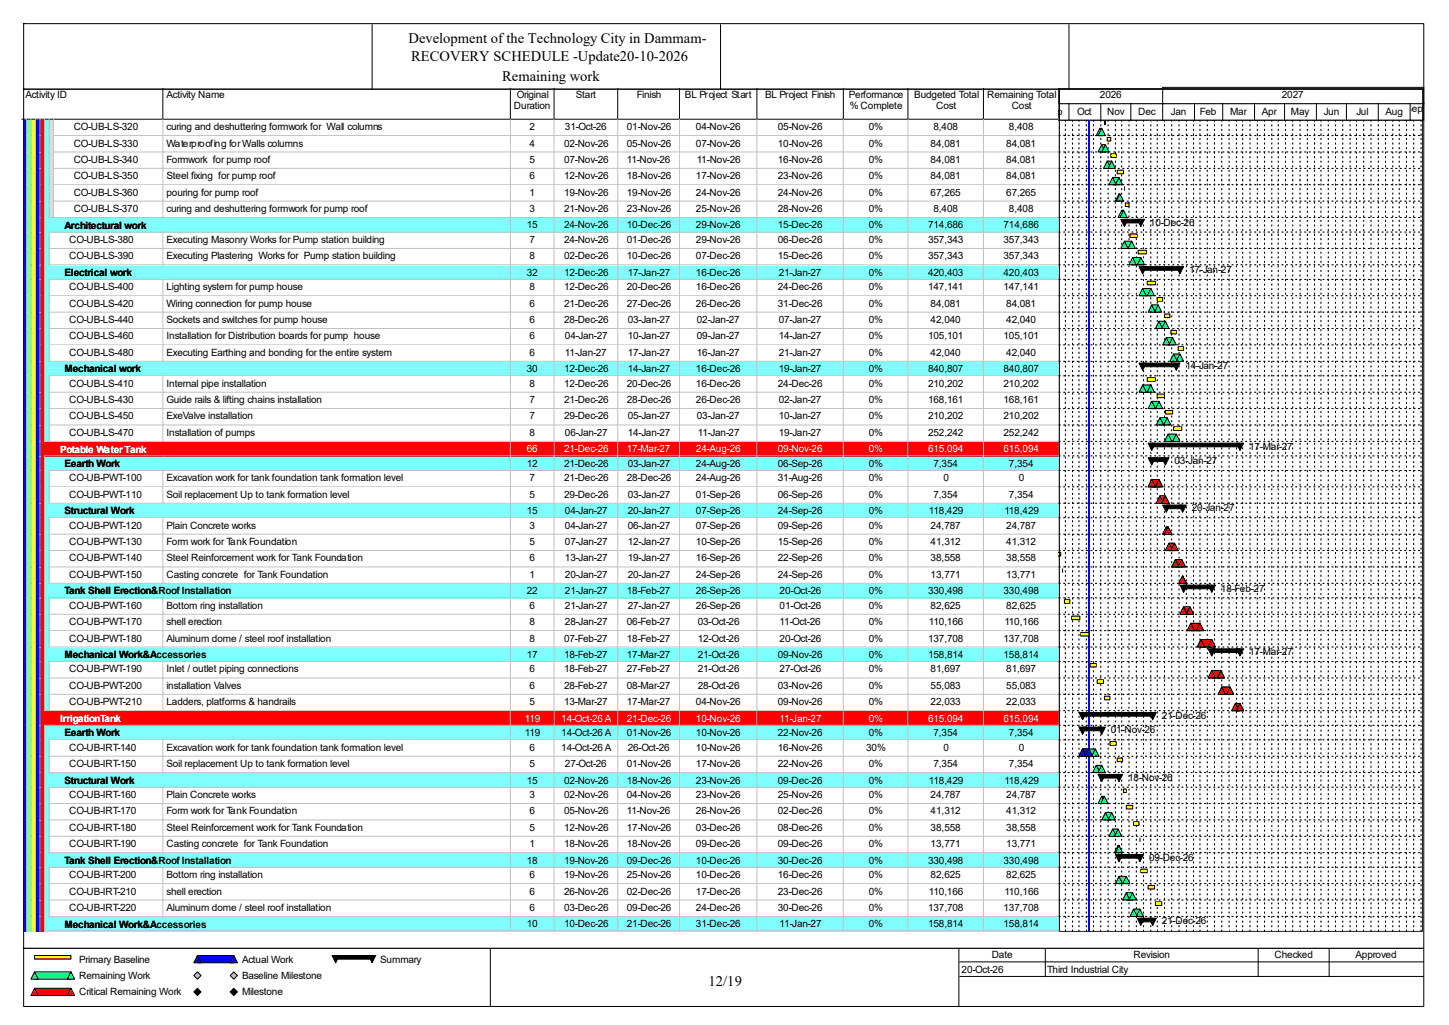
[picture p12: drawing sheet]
<svg xmlns="http://www.w3.org/2000/svg" width="420mm" height="297mm" viewBox="0 0 420 297" stroke-linecap="round" stroke-linejoin="round" font-family="sans-serif">
<defs><g id="words">
<g font-size="4.2">
<text x="118.4" y="12.4">Development of the Technology City in Dammam-</text>
<text x="119.2" y="17.7">RECOVERY SCHEDULE -Update20-10-2026</text>
<text x="145.5" y="23.5">Remaining work</text>
<text x="205.4" y="285.6">12/19</text>
</g>
<g font-size="2.9">
<text x="7.4" y="28.4">Activity ID</text>
<text x="48.3" y="28.4">Activity Name</text>
<text x="149.8" y="28.4">Original</text>
<text x="166.9" y="28.4">Start</text>
<text x="184.6" y="28.4">Finish</text>
<text x="198.5" y="28.4">BL Project Start</text>
<text x="221.8" y="28.4">BL Project Finish</text>
<text x="246" y="28.4">Performance</text>
<text x="265" y="28.4">Budgeted Total</text>
<text x="286.1" y="28.4">Remaining Total</text>
<text x="318.8" y="28.4">2026</text>
<text x="371.6" y="28.4">2027</text>
<text x="149" y="31.6">Duration</text>
<text x="246.3" y="31.6">% Complete</text>
<text x="271.4" y="31.6">Cost</text>
<text x="293.2" y="31.6">Cost</text>
<text x="303" y="33.2">Sep</text>
<text x="312.2" y="33.2">Oct</text>
<text x="320.9" y="33.2">Nov</text>
<text x="329.9" y="33.2">Dec</text>
<text x="339.4" y="33.2">Jan</text>
<text x="347.8" y="33.2">Feb</text>
<text x="356.5" y="33.2">Mar</text>
<text x="365.8" y="33.2">Apr</text>
<text x="374.2" y="33.2">May</text>
<text x="383.7" y="33.2">Jun</text>
<text x="393.1" y="33.2">Jul</text>
<text x="401.6" y="33.2">Aug</text>
<text x="407.4" y="32.4">Sep</text>
<text x="21.4" y="37.7">CO-UB-LS-320</text>
<text x="48.3" y="37.7">curing and deshuttering formwork for Wall columns</text>
<text x="153.5" y="37.7">2</text>
<text x="163.7" y="37.7">31-Oct-26</text>
<text x="181.7" y="37.7">01-Nov-26</text>
<text x="201.7" y="37.7">04-Nov-26</text>
<text x="225.5" y="37.7">05-Nov-26</text>
<text x="251.8" y="37.7">0%</text>
<text x="270.6" y="37.7">8,408</text>
<text x="292.4" y="37.7">8,408</text>
<text x="21.4" y="42.5">CO-UB-LS-330</text>
<text x="21.4" y="47.2">CO-UB-LS-340</text>
<text x="48.3" y="42.5">Waterproofing for Walls columns</text>
<text x="48.3" y="47.2">Formwork for pump roof</text>
<text x="153.5" y="42.5">4</text>
<text x="153.5" y="47.2">5</text>
<text x="163.5" y="42.5">02-Nov-26</text>
<text x="163.5" y="47.2">07-Nov-26</text>
<text x="181.7" y="42.5">05-Nov-26</text>
<text x="181.7" y="47.2">11-Nov-26</text>
<text x="201.7" y="42.5">07-Nov-26</text>
<text x="202" y="47.2">11-Nov-26</text>
<text x="225.5" y="42.5">10-Nov-26</text>
<text x="225.5" y="47.2">16-Nov-26</text>
<text x="251.8" y="42.5">0%</text>
<text x="251.8" y="47.2">0%</text>
<text x="269.7" y="42.5">84,081</text>
<text x="269.7" y="47.2">84,081</text>
<text x="291.6" y="42.5">84,081</text>
<text x="291.6" y="47.2">84,081</text>
<text x="21.4" y="51.9">CO-UB-LS-350</text>
<text x="48.3" y="51.9">Steel fixing for pump roof</text>
<text x="153.5" y="51.9">6</text>
<text x="163.5" y="51.9">12-Nov-26</text>
<text x="181.7" y="51.9">18-Nov-26</text>
<text x="201.7" y="51.9">17-Nov-26</text>
<text x="225.5" y="51.9">23-Nov-26</text>
<text x="251.8" y="51.9">0%</text>
<text x="269.7" y="51.9">84,081</text>
<text x="291.6" y="51.9">84,081</text>
<text x="21.4" y="56.7">CO-UB-LS-360</text>
<text x="48.3" y="56.7">pouring for pump roof</text>
<text x="153.5" y="56.7">1</text>
<text x="163.5" y="56.7">19-Nov-26</text>
<text x="181.7" y="56.7">19-Nov-26</text>
<text x="201.7" y="56.7">24-Nov-26</text>
<text x="225.5" y="56.7">24-Nov-26</text>
<text x="251.8" y="56.7">0%</text>
<text x="269.7" y="56.7">67,265</text>
<text x="291.6" y="56.7">67,265</text>
<text x="21.4" y="61.4">CO-UB-LS-370</text>
<text x="48.3" y="61.4">curing and deshuttering formwork for pump roof</text>
<text x="153.5" y="61.4">3</text>
<text x="163.5" y="61.4">21-Nov-26</text>
<text x="181.7" y="61.4">23-Nov-26</text>
<text x="201.7" y="61.4">25-Nov-26</text>
<text x="225.5" y="61.4">28-Nov-26</text>
<text x="251.8" y="61.4">0%</text>
<text x="270.6" y="61.4">8,408</text>
<text x="292.4" y="61.4">8,408</text>
<text x="333.3" y="65.4">10-Dec-26</text>
<text x="18.7" y="66.3">Architectural work</text>
<text x="20" y="70.4">CO-UB-LS-380</text>
<text x="48.3" y="70.4">Executing Masonry Works for Pump station building</text>
<text x="152.7" y="66.2">15</text>
<text x="153.5" y="70.4">7</text>
<text x="163.5" y="66.2">24-Nov-26</text>
<text x="163.5" y="70.4">24-Nov-26</text>
<text x="181.7" y="66.2">10-Dec-26</text>
<text x="181.7" y="70.4">01-Dec-26</text>
<text x="201.7" y="66.2">29-Nov-26</text>
<text x="201.7" y="70.4">29-Nov-26</text>
<text x="225.5" y="66.2">15-Dec-26</text>
<text x="225.5" y="70.4">06-Dec-26</text>
<text x="251.8" y="66.2">0%</text>
<text x="251.8" y="70.4">0%</text>
<text x="269" y="66.2">714,686</text>
<text x="269" y="70.4">357,343</text>
<text x="290.9" y="66.2">714,686</text>
<text x="290.9" y="70.4">357,343</text>
<text x="20" y="75.1">CO-UB-LS-390</text>
<text x="48.3" y="75.1">Executing Plastering Works for Pump station building</text>
<text x="153.5" y="75.1">8</text>
<text x="163.5" y="75.1">02-Dec-26</text>
<text x="181.7" y="75.1">10-Dec-26</text>
<text x="201.7" y="75.1">07-Dec-26</text>
<text x="225.5" y="75.1">15-Dec-26</text>
<text x="251.8" y="75.1">0%</text>
<text x="269" y="75.1">357,343</text>
<text x="290.9" y="75.1">357,343</text>
<text x="18.7" y="80">Electrical work</text>
<text x="152.7" y="79.9">32</text>
<text x="163.5" y="79.9">12-Dec-26</text>
<text x="181.9" y="79.9">17-Jan-27</text>
<text x="201.7" y="79.9">16-Dec-26</text>
<text x="225.7" y="79.9">21-Jan-27</text>
<text x="251.8" y="79.9">0%</text>
<text x="269" y="79.9">420,403</text>
<text x="290.9" y="79.9">420,403</text>
<text x="344.6" y="79.1">17-Jan-27</text>
<text x="20" y="84.1">CO-UB-LS-400</text>
<text x="20" y="88.9">CO-UB-LS-420</text>
<text x="48.3" y="84.1">Lighting system for pump house</text>
<text x="48.3" y="88.9">Wiring connection for pump house</text>
<text x="153.5" y="84.1">8</text>
<text x="153.5" y="88.9">6</text>
<text x="163.5" y="84.1">12-Dec-26</text>
<text x="163.5" y="88.9">21-Dec-26</text>
<text x="181.7" y="84.1">20-Dec-26</text>
<text x="181.7" y="88.9">27-Dec-26</text>
<text x="201.7" y="84.1">16-Dec-26</text>
<text x="201.7" y="88.9">26-Dec-26</text>
<text x="225.5" y="84.1">24-Dec-26</text>
<text x="225.5" y="88.9">31-Dec-26</text>
<text x="251.8" y="84.1">0%</text>
<text x="251.8" y="88.9">0%</text>
<text x="269" y="84.1">147,141</text>
<text x="269.7" y="88.9">84,081</text>
<text x="290.9" y="84.1">147,141</text>
<text x="291.6" y="88.9">84,081</text>
<text x="20" y="93.6">CO-UB-LS-440</text>
<text x="48.3" y="93.6">Sockets and switches for pump house</text>
<text x="153.5" y="93.6">6</text>
<text x="163.5" y="93.6">28-Dec-26</text>
<text x="181.9" y="93.6">03-Jan-27</text>
<text x="202" y="93.6">02-Jan-27</text>
<text x="225.7" y="93.6">07-Jan-27</text>
<text x="251.8" y="93.6">0%</text>
<text x="269.7" y="93.6">42,040</text>
<text x="291.6" y="93.6">42,040</text>
<text x="20" y="98.3">CO-UB-LS-460</text>
<text x="48.3" y="98.3">Installation for Distribution boards for pump house</text>
<text x="153.5" y="98.3">6</text>
<text x="163.7" y="98.3">04-Jan-27</text>
<text x="181.9" y="98.3">10-Jan-27</text>
<text x="202" y="98.3">09-Jan-27</text>
<text x="225.7" y="98.3">14-Jan-27</text>
<text x="251.8" y="98.3">0%</text>
<text x="269" y="98.3">105,101</text>
<text x="290.9" y="98.3">105,101</text>
<text x="18.7" y="107.9">Mechanical work</text>
<text x="20" y="103.1">CO-UB-LS-480</text>
<text x="48.3" y="103.1">Executing Earthing and bonding for the entire system</text>
<text x="152.7" y="107.8">30</text>
<text x="153.5" y="103.1">6</text>
<text x="163.5" y="107.8">12-Dec-26</text>
<text x="163.7" y="103.1">11-Jan-27</text>
<text x="181.9" y="103.1">17-Jan-27</text>
<text x="181.9" y="107.8">14-Jan-27</text>
<text x="201.7" y="107.8">16-Dec-26</text>
<text x="202" y="103.1">16-Jan-27</text>
<text x="225.7" y="103.1">21-Jan-27</text>
<text x="225.7" y="107.8">19-Jan-27</text>
<text x="251.8" y="103.1">0%</text>
<text x="251.8" y="107.8">0%</text>
<text x="269" y="107.8">840,807</text>
<text x="269.7" y="103.1">42,040</text>
<text x="290.9" y="107.8">840,807</text>
<text x="291.6" y="103.1">42,040</text>
<text x="343.6" y="107.1">14-Jan-27</text>
<text x="20" y="112.1">CO-UB-LS-410</text>
<text x="48.3" y="112.1">Internal pipe installation</text>
<text x="153.5" y="112.1">8</text>
<text x="163.5" y="112.1">12-Dec-26</text>
<text x="181.7" y="112.1">20-Dec-26</text>
<text x="201.7" y="112.1">16-Dec-26</text>
<text x="225.5" y="112.1">24-Dec-26</text>
<text x="251.8" y="112.1">0%</text>
<text x="269" y="112.1">210,202</text>
<text x="290.9" y="112.1">210,202</text>
<text x="20" y="116.8">CO-UB-LS-430</text>
<text x="48.3" y="116.8">Guide rails &amp; lifting chains installation</text>
<text x="153.5" y="116.8">7</text>
<text x="163.5" y="116.8">21-Dec-26</text>
<text x="181.7" y="116.8">28-Dec-26</text>
<text x="201.7" y="116.8">26-Dec-26</text>
<text x="225.7" y="116.8">02-Jan-27</text>
<text x="251.8" y="116.8">0%</text>
<text x="269" y="116.8">168,161</text>
<text x="290.9" y="116.8">168,161</text>
<text x="20" y="121.5">CO-UB-LS-450</text>
<text x="48.3" y="121.5">ExeValve installation</text>
<text x="153.5" y="121.5">7</text>
<text x="163.5" y="121.5">29-Dec-26</text>
<text x="181.9" y="121.5">05-Jan-27</text>
<text x="202" y="121.5">03-Jan-27</text>
<text x="225.7" y="121.5">10-Jan-27</text>
<text x="251.8" y="121.5">0%</text>
<text x="269" y="121.5">210,202</text>
<text x="290.9" y="121.5">210,202</text>
<text x="20" y="126.3">CO-UB-LS-470</text>
<text x="48.3" y="126.3">Installation of pumps</text>
<text x="153.5" y="126.3">8</text>
<text x="163.7" y="126.3">06-Jan-27</text>
<text x="181.9" y="126.3">14-Jan-27</text>
<text x="202.3" y="126.3">11-Jan-27</text>
<text x="225.7" y="126.3">19-Jan-27</text>
<text x="251.8" y="126.3">0%</text>
<text x="269" y="126.3">252,242</text>
<text x="290.9" y="126.3">252,242</text>
<text x="362" y="130.3">17-Mar-27</text>
<text x="18.7" y="135.3">Eearth Work</text>
<text x="152.7" y="135.3">12</text>
<text x="163.5" y="135.3">21-Dec-26</text>
<text x="181.9" y="135.3">03-Jan-27</text>
<text x="201.7" y="135.3">24-Aug-26</text>
<text x="225.5" y="135.3">06-Sep-26</text>
<text x="251.8" y="135.3">0%</text>
<text x="270.6" y="135.3">7,354</text>
<text x="292.4" y="135.3">7,354</text>
<text x="340.4" y="134.5">03-Jan-27</text>
<text x="20" y="139.5">CO-UB-PWT-100</text>
<text x="48.3" y="139.5">Excavation work for tank foundation tank formation level</text>
<text x="153.5" y="139.5">7</text>
<text x="163.5" y="139.5">21-Dec-26</text>
<text x="181.7" y="139.5">28-Dec-26</text>
<text x="201.7" y="139.5">24-Aug-26</text>
<text x="225.5" y="139.5">31-Aug-26</text>
<text x="251.8" y="139.5">0%</text>
<text x="273.4" y="139.5">0</text>
<text x="295.3" y="139.5">0</text>
<text x="18.7" y="149.1">Structural Work</text>
<text x="20" y="144.2">CO-UB-PWT-110</text>
<text x="48.3" y="144.2">Soil replacement Up to tank formation level</text>
<text x="152.7" y="149">15</text>
<text x="153.5" y="144.2">5</text>
<text x="163.5" y="144.2">29-Dec-26</text>
<text x="163.7" y="149">04-Jan-27</text>
<text x="181.9" y="144.2">03-Jan-27</text>
<text x="181.9" y="149">20-Jan-27</text>
<text x="201.7" y="144.2">01-Sep-26</text>
<text x="201.7" y="149">07-Sep-26</text>
<text x="225.5" y="144.2">06-Sep-26</text>
<text x="225.5" y="149">24-Sep-26</text>
<text x="251.8" y="144.2">0%</text>
<text x="251.8" y="149">0%</text>
<text x="269.2" y="149">118,429</text>
<text x="270.6" y="144.2">7,354</text>
<text x="291.1" y="149">118,429</text>
<text x="292.4" y="144.2">7,354</text>
<text x="345.4" y="148.2">20-Jan-27</text>
<text x="20" y="153.2">CO-UB-PWT-120</text>
<text x="48.3" y="153.2">Plain Concrete works</text>
<text x="153.5" y="153.2">3</text>
<text x="163.7" y="153.2">04-Jan-27</text>
<text x="181.9" y="153.2">06-Jan-27</text>
<text x="201.7" y="153.2">07-Sep-26</text>
<text x="225.5" y="153.2">09-Sep-26</text>
<text x="251.8" y="153.2">0%</text>
<text x="269.7" y="153.2">24,787</text>
<text x="291.6" y="153.2">24,787</text>
<text x="20" y="157.9">CO-UB-PWT-130</text>
<text x="48.3" y="157.9">Form work for Tank Foundation</text>
<text x="153.5" y="157.9">5</text>
<text x="163.7" y="157.9">07-Jan-27</text>
<text x="181.9" y="157.9">12-Jan-27</text>
<text x="201.7" y="157.9">10-Sep-26</text>
<text x="225.5" y="157.9">15-Sep-26</text>
<text x="251.8" y="157.9">0%</text>
<text x="269.7" y="157.9">41,312</text>
<text x="291.6" y="157.9">41,312</text>
<text x="20" y="162.7">CO-UB-PWT-140</text>
<text x="20" y="167.4">CO-UB-PWT-150</text>
<text x="48.3" y="162.7">Steel Reinforcement work for Tank Foundation</text>
<text x="48.3" y="167.4">Casting concrete for Tank Foundation</text>
<text x="153.5" y="162.7">6</text>
<text x="153.5" y="167.4">1</text>
<text x="163.7" y="162.7">13-Jan-27</text>
<text x="163.7" y="167.4">20-Jan-27</text>
<text x="181.9" y="162.7">19-Jan-27</text>
<text x="181.9" y="167.4">20-Jan-27</text>
<text x="201.7" y="162.7">16-Sep-26</text>
<text x="201.7" y="167.4">24-Sep-26</text>
<text x="225.5" y="162.7">22-Sep-26</text>
<text x="225.5" y="167.4">24-Sep-26</text>
<text x="251.8" y="162.7">0%</text>
<text x="251.8" y="167.4">0%</text>
<text x="269.7" y="162.7">38,558</text>
<text x="269.7" y="167.4">13,771</text>
<text x="291.6" y="162.7">38,558</text>
<text x="291.6" y="167.4">13,771</text>
<text x="18.7" y="172.3">Tank Shell Erection&amp;Roof Installation</text>
<text x="152.7" y="172.2">22</text>
<text x="163.7" y="172.2">21-Jan-27</text>
<text x="181.7" y="172.2">18-Feb-27</text>
<text x="201.7" y="172.2">26-Sep-26</text>
<text x="226" y="172.2">20-Oct-26</text>
<text x="251.8" y="172.2">0%</text>
<text x="269" y="172.2">330,498</text>
<text x="290.9" y="172.2">330,498</text>
<text x="353.9" y="171.4">18-Feb-27</text>
<text x="20" y="176.4">CO-UB-PWT-160</text>
<text x="48.3" y="176.4">Bottom ring installation</text>
<text x="153.5" y="176.4">6</text>
<text x="163.7" y="176.4">21-Jan-27</text>
<text x="181.9" y="176.4">27-Jan-27</text>
<text x="201.7" y="176.4">26-Sep-26</text>
<text x="226" y="176.4">01-Oct-26</text>
<text x="251.8" y="176.4">0%</text>
<text x="269.7" y="176.4">82,625</text>
<text x="291.6" y="176.4">82,625</text>
<text x="20" y="181.1">CO-UB-PWT-170</text>
<text x="20" y="185.9">CO-UB-PWT-180</text>
<text x="48.3" y="181.1">shell erection</text>
<text x="48.3" y="185.9">Aluminum dome / steel roof installation</text>
<text x="153.5" y="181.1">8</text>
<text x="153.5" y="185.9">8</text>
<text x="163.5" y="185.9">07-Feb-27</text>
<text x="163.7" y="181.1">28-Jan-27</text>
<text x="181.7" y="181.1">06-Feb-27</text>
<text x="181.7" y="185.9">18-Feb-27</text>
<text x="202.3" y="181.1">03-Oct-26</text>
<text x="202.3" y="185.9">12-Oct-26</text>
<text x="226" y="181.1">11-Oct-26</text>
<text x="226" y="185.9">20-Oct-26</text>
<text x="251.8" y="181.1">0%</text>
<text x="251.8" y="185.9">0%</text>
<text x="269" y="185.9">137,708</text>
<text x="269.2" y="181.1">110,166</text>
<text x="290.9" y="185.9">137,708</text>
<text x="291.1" y="181.1">110,166</text>
<text x="18.7" y="190.7">Mechanical Work&amp;Accessories</text>
<text x="152.7" y="190.6">17</text>
<text x="163.5" y="190.6">18-Feb-27</text>
<text x="181.7" y="190.6">17-Mar-27</text>
<text x="202.3" y="190.6">21-Oct-26</text>
<text x="225.5" y="190.6">09-Nov-26</text>
<text x="251.8" y="190.6">0%</text>
<text x="269" y="190.6">158,814</text>
<text x="290.9" y="190.6">158,814</text>
<text x="362" y="189.9">17-Mar-27</text>
<text x="20" y="194.9">CO-UB-PWT-190</text>
<text x="48.3" y="194.9">Inlet / outlet piping connections</text>
<text x="153.5" y="194.9">6</text>
<text x="163.5" y="194.9">18-Feb-27</text>
<text x="181.7" y="194.9">27-Feb-27</text>
<text x="202.3" y="194.9">21-Oct-26</text>
<text x="226" y="194.9">27-Oct-26</text>
<text x="251.8" y="194.9">0%</text>
<text x="269.7" y="194.9">81,697</text>
<text x="291.6" y="194.9">81,697</text>
<text x="20" y="199.6">CO-UB-PWT-200</text>
<text x="48.3" y="199.6">installation Valves</text>
<text x="153.5" y="199.6">6</text>
<text x="163.5" y="199.6">28-Feb-27</text>
<text x="181.7" y="199.6">08-Mar-27</text>
<text x="202.3" y="199.6">28-Oct-26</text>
<text x="225.5" y="199.6">03-Nov-26</text>
<text x="251.8" y="199.6">0%</text>
<text x="269.7" y="199.6">55,083</text>
<text x="291.6" y="199.6">55,083</text>
<text x="20" y="204.3">CO-UB-PWT-210</text>
<text x="48.3" y="204.3">Ladders, platforms &amp; handrails</text>
<text x="153.5" y="204.3">5</text>
<text x="163.5" y="204.3">13-Mar-27</text>
<text x="181.7" y="204.3">17-Mar-27</text>
<text x="201.7" y="204.3">04-Nov-26</text>
<text x="225.5" y="204.3">09-Nov-26</text>
<text x="251.8" y="204.3">0%</text>
<text x="269.7" y="204.3">22,033</text>
<text x="291.6" y="204.3">22,033</text>
<text x="336.7" y="208.3">21-Dec-26</text>
<text x="18.7" y="213.4">Eearth Work</text>
<text x="152.1" y="213.3">119</text>
<text x="162.7" y="213.3">14-Oct-26 A</text>
<text x="181.7" y="213.3">01-Nov-26</text>
<text x="201.7" y="213.3">10-Nov-26</text>
<text x="225.5" y="213.3">22-Nov-26</text>
<text x="251.8" y="213.3">0%</text>
<text x="270.6" y="213.3">7,354</text>
<text x="292.4" y="213.3">7,354</text>
<text x="322" y="212.5">01-Nov-26</text>
<text x="20" y="217.6">CO-UB-IRT-140</text>
<text x="48.3" y="217.6">Excavation work for tank foundation tank formation level</text>
<text x="153.5" y="217.6">6</text>
<text x="162.7" y="217.6">14-Oct-26 A</text>
<text x="181.9" y="217.6">26-Oct-26</text>
<text x="201.7" y="217.6">10-Nov-26</text>
<text x="225.5" y="217.6">16-Nov-26</text>
<text x="251" y="217.6">30%</text>
<text x="273.4" y="217.6">0</text>
<text x="295.3" y="217.6">0</text>
<text x="18.7" y="227.1">Structural Work</text>
<text x="20" y="222.3">CO-UB-IRT-150</text>
<text x="48.3" y="222.3">Soil replacement Up to tank formation level</text>
<text x="152.7" y="227">15</text>
<text x="153.5" y="222.3">5</text>
<text x="163.5" y="227">02-Nov-26</text>
<text x="163.7" y="222.3">27-Oct-26</text>
<text x="181.7" y="222.3">01-Nov-26</text>
<text x="181.7" y="227">18-Nov-26</text>
<text x="201.7" y="222.3">17-Nov-26</text>
<text x="201.7" y="227">23-Nov-26</text>
<text x="225.5" y="222.3">22-Nov-26</text>
<text x="225.5" y="227">09-Dec-26</text>
<text x="251.8" y="222.3">0%</text>
<text x="251.8" y="227">0%</text>
<text x="269.2" y="227">118,429</text>
<text x="270.6" y="222.3">7,354</text>
<text x="291.1" y="227">118,429</text>
<text x="292.4" y="222.3">7,354</text>
<text x="327" y="226.2">18-Nov-26</text>
<text x="20" y="231.2">CO-UB-IRT-160</text>
<text x="48.3" y="231.2">Plain Concrete works</text>
<text x="153.5" y="231.2">3</text>
<text x="163.5" y="231.2">02-Nov-26</text>
<text x="181.7" y="231.2">04-Nov-26</text>
<text x="201.7" y="231.2">23-Nov-26</text>
<text x="225.5" y="231.2">25-Nov-26</text>
<text x="251.8" y="231.2">0%</text>
<text x="269.7" y="231.2">24,787</text>
<text x="291.6" y="231.2">24,787</text>
<text x="20" y="236">CO-UB-IRT-170</text>
<text x="48.3" y="236">Form work for Tank Foundation</text>
<text x="153.5" y="236">6</text>
<text x="163.5" y="236">05-Nov-26</text>
<text x="181.7" y="236">11-Nov-26</text>
<text x="201.7" y="236">26-Nov-26</text>
<text x="225.5" y="236">02-Dec-26</text>
<text x="251.8" y="236">0%</text>
<text x="269.7" y="236">41,312</text>
<text x="291.6" y="236">41,312</text>
<text x="20" y="240.7">CO-UB-IRT-180</text>
<text x="20" y="245.5">CO-UB-IRT-190</text>
<text x="48.3" y="240.7">Steel Reinforcement work for Tank Foundation</text>
<text x="48.3" y="245.5">Casting concrete for Tank Foundation</text>
<text x="153.5" y="240.7">5</text>
<text x="153.5" y="245.5">1</text>
<text x="163.5" y="240.7">12-Nov-26</text>
<text x="163.5" y="245.5">18-Nov-26</text>
<text x="181.7" y="240.7">17-Nov-26</text>
<text x="181.7" y="245.5">18-Nov-26</text>
<text x="201.7" y="240.7">03-Dec-26</text>
<text x="201.7" y="245.5">09-Dec-26</text>
<text x="225.5" y="240.7">08-Dec-26</text>
<text x="225.5" y="245.5">09-Dec-26</text>
<text x="251.8" y="240.7">0%</text>
<text x="251.8" y="245.5">0%</text>
<text x="269.7" y="240.7">38,558</text>
<text x="269.7" y="245.5">13,771</text>
<text x="291.6" y="240.7">38,558</text>
<text x="291.6" y="245.5">13,771</text>
<text x="18.7" y="250.3">Tank Shell Erection&amp;Roof Installation</text>
<text x="152.7" y="250.2">18</text>
<text x="163.5" y="250.2">19-Nov-26</text>
<text x="181.7" y="250.2">09-Dec-26</text>
<text x="201.7" y="250.2">10-Dec-26</text>
<text x="225.5" y="250.2">30-Dec-26</text>
<text x="251.8" y="250.2">0%</text>
<text x="269" y="250.2">330,498</text>
<text x="290.9" y="250.2">330,498</text>
<text x="333" y="249.4">09-Dec-26</text>
<text x="20" y="254.5">CO-UB-IRT-200</text>
<text x="48.3" y="254.5">Bottom ring installation</text>
<text x="153.5" y="254.5">6</text>
<text x="163.5" y="254.5">19-Nov-26</text>
<text x="181.7" y="254.5">25-Nov-26</text>
<text x="201.7" y="254.5">10-Dec-26</text>
<text x="225.5" y="254.5">16-Dec-26</text>
<text x="251.8" y="254.5">0%</text>
<text x="269.7" y="254.5">82,625</text>
<text x="291.6" y="254.5">82,625</text>
<text x="20" y="259.2">CO-UB-IRT-210</text>
<text x="20" y="263.9">CO-UB-IRT-220</text>
<text x="48.3" y="259.2">shell erection</text>
<text x="48.3" y="263.9">Aluminum dome / steel roof installation</text>
<text x="153.5" y="259.2">6</text>
<text x="153.5" y="263.9">6</text>
<text x="163.5" y="259.2">26-Nov-26</text>
<text x="163.5" y="263.9">03-Dec-26</text>
<text x="181.7" y="259.2">02-Dec-26</text>
<text x="181.7" y="263.9">09-Dec-26</text>
<text x="201.7" y="259.2">17-Dec-26</text>
<text x="201.7" y="263.9">24-Dec-26</text>
<text x="225.5" y="259.2">23-Dec-26</text>
<text x="225.5" y="263.9">30-Dec-26</text>
<text x="251.8" y="259.2">0%</text>
<text x="251.8" y="263.9">0%</text>
<text x="269" y="263.9">137,708</text>
<text x="269.2" y="259.2">110,166</text>
<text x="290.9" y="263.9">137,708</text>
<text x="291.1" y="259.2">110,166</text>
<text x="18.7" y="268.8">Mechanical Work&amp;Accessories</text>
<text x="152.7" y="268.7">10</text>
<text x="163.5" y="268.7">10-Dec-26</text>
<text x="181.7" y="268.7">21-Dec-26</text>
<text x="201.7" y="268.7">31-Dec-26</text>
<text x="226" y="268.7">11-Jan-27</text>
<text x="251.8" y="268.7">0%</text>
<text x="269" y="268.7">158,814</text>
<text x="290.9" y="268.7">158,814</text>
<text x="336.7" y="267.9">21-Dec-26</text>
<text x="22.9" y="279">Primary Baseline</text>
<text x="70.1" y="279">Actual Work</text>
<text x="110.2" y="279">Summary</text>
<text x="278.7" y="281.9">20-Oct-26</text>
<text x="287.4" y="277.7">Date</text>
<text x="303.5" y="281.9">Third Industrial City</text>
<text x="328.5" y="277.7">Revision</text>
<text x="369.4" y="277.7">Checked</text>
<text x="392.9" y="277.7">Approved</text>
<text x="22.9" y="283.7">Remaining Work</text>
<text x="70.1" y="283.7">Baseline Milestone</text>
<text x="22.9" y="288.5">Critical Remaining Work</text>
<text x="70.1" y="288.5">Milestone</text>
</g>
<g font-size="2.9" fill="#fff">
<text x="17.4" y="131.1">Potable Water Tank</text>
<text x="152.7" y="131.1">66</text>
<text x="163.5" y="131.1">21-Dec-26</text>
<text x="181.7" y="131.1">17-Mar-27</text>
<text x="201.7" y="131.1">24-Aug-26</text>
<text x="225.5" y="131.1">09-Nov-26</text>
<text x="251.8" y="131.1">0%</text>
<text x="269" y="131.1">615,094</text>
<text x="290.9" y="131.1">615,094</text>
<text x="17.4" y="209.2">IrrigationTank</text>
<text x="152.1" y="209.1">119</text>
<text x="162.7" y="209.1">14-Oct-26 A</text>
<text x="181.7" y="209.1">21-Dec-26</text>
<text x="201.7" y="209.1">10-Nov-26</text>
<text x="226" y="209.1">11-Jan-27</text>
<text x="251.8" y="209.1">0%</text>
<text x="269" y="209.1">615,094</text>
<text x="290.9" y="209.1">615,094</text>
</g>
</g></defs>
<path d="M47.2 25.6v8.9h-40.9" fill="none" stroke="#000" stroke-width=".29"/>
<path d="M47.5 25.6h100.7v9.2h-100.7z" fill="#fff"/>
<path d="M147.9 25.6v8.9h-100.7" fill="none" stroke="#000" stroke-width=".29"/>
<path d="M148.2 25.6h12.7v9.2h-12.7z" fill="#fff"/>
<path d="M160.6 25.6v8.9h-12.7" fill="none" stroke="#000" stroke-width=".29"/>
<path d="M160.9 25.6h18.4v9.2h-18.4z" fill="#fff"/>
<path d="M179 25.6v8.9h-18.4" fill="none" stroke="#000" stroke-width=".29"/>
<path d="M179.3 25.6h17.9v9.2h-17.9z" fill="#fff"/>
<path d="M197 25.6v8.9h-18" fill="none" stroke="#000" stroke-width=".29"/>
<path d="M197.2 25.6h22.5v9.2h-22.5z" fill="#fff"/>
<path d="M219.4 25.6v8.9h-22.4" fill="none" stroke="#000" stroke-width=".29"/>
<path d="M219.7 25.6h25v9.2h-25z" fill="#fff"/>
<path d="M244.4 25.6v8.9h-25" fill="none" stroke="#000" stroke-width=".29"/>
<path d="M244.7 25.6h18.7v9.2h-18.7z" fill="#fff"/>
<path d="M263.2 25.6v8.9h-18.8" fill="none" stroke="#000" stroke-width=".29"/>
<path d="M263.4 25.6h21.9v9.2h-21.9z" fill="#fff"/>
<path d="M285 25.6v8.9h-21.8" fill="none" stroke="#000" stroke-width=".29"/>
<path d="M285.3 25.6h21.9v9.2h-21.9z" fill="#fff"/>
<path d="M306.9 25.6v8.9h-21.9" fill="none" stroke="#000" stroke-width=".29"/>
<path d="M6.6 34.8h1.3v4.7h-1.3z" fill="#00f"/>
<path d="M7.6 34.5v5.1" fill="none" stroke="#c0c0c0" stroke-width=".29"/>
<path d="M7.9 34.8h1.3v4.7h-1.3z" fill="#80ff80"/>
<path d="M9 34.5v5.1" fill="none" stroke="#c0c0c0" stroke-width=".29"/>
<path d="M9.2 34.8h1.3v4.7h-1.3z" fill="#ff0"/>
<path d="M10.3 34.5v5.1" fill="none" stroke="#c0c0c0" stroke-width=".29"/>
<path d="M10.5 34.8h1.4v4.7h-1.4z" fill="#00f"/>
<path d="M11.6 34.5v5.1" fill="none" stroke="#c0c0c0" stroke-width=".29"/>
<path d="M11.9 34.8h1.3v4.7h-1.3z" fill="#f00"/>
<path d="M12.9 34.5v5.1" fill="none" stroke="#c0c0c0" stroke-width=".29"/>
<path d="M13.2 34.8h1.3v4.7h-1.3z" fill="#80ffff"/>
<path d="M14.2 34.5v5.1" fill="none" stroke="#c0c0c0" stroke-width=".29"/>
<path d="M14.5 34.8h1.3v4.7h-1.3z" fill="#ff80ff"/>
<path d="M15.6 34.5v5.1" fill="none" stroke="#c0c0c0" stroke-width=".29"/>
<path d="M15.8 34.8h31.7v4.7h-31.7z" fill="#fff"/>
<path d="M15.6 39.3h31.9M47.2 34.5v5.1" fill="none" stroke="#c0c0c0" stroke-width=".29"/>
<path d="M47.5 34.8h100.7v4.7h-100.7z" fill="#fff"/>
<path d="M147.9 34.5v4.8h-100.4" fill="none" stroke="#c0c0c0" stroke-width=".29"/>
<path d="M148.2 34.8h12.7v4.7h-12.7z" fill="#fff"/>
<path d="M160.6 34.5v4.8h-12.4" fill="none" stroke="#c0c0c0" stroke-width=".29"/>
<path d="M160.9 34.8h18.4v4.7h-18.4z" fill="#fff"/>
<path d="M179 34.5v4.8h-18.1" fill="none" stroke="#c0c0c0" stroke-width=".29"/>
<path d="M179.3 34.8h17.9v4.7h-17.9z" fill="#fff"/>
<path d="M197 34.5v4.8h-17.7" fill="none" stroke="#c0c0c0" stroke-width=".29"/>
<path d="M197.2 34.8h22.5v4.7h-22.5z" fill="#fff"/>
<path d="M219.4 34.5v4.8h-22.2" fill="none" stroke="#c0c0c0" stroke-width=".29"/>
<path d="M219.7 34.8h25v4.7h-25z" fill="#fff"/>
<path d="M244.4 34.5v4.8h-24.7" fill="none" stroke="#c0c0c0" stroke-width=".29"/>
<path d="M244.7 34.8h18.7v4.7h-18.7z" fill="#fff"/>
<path d="M263.2 34.5v4.8h-18.5" fill="none" stroke="#c0c0c0" stroke-width=".29"/>
<path d="M263.4 34.8h21.9v4.7h-21.9z" fill="#fff"/>
<path d="M285 34.5v4.8h-21.6" fill="none" stroke="#c0c0c0" stroke-width=".29"/>
<path d="M285.3 34.8h21.9v4.7h-21.9z" fill="#fff"/>
<path d="M306.9 34.5v4.8h-21.6" fill="none" stroke="#c0c0c0" stroke-width=".29"/>
<path d="M6.6 39.5h1.3v4.8h-1.3z" fill="#00f"/>
<path d="M7.6 39.3v5" fill="none" stroke="#c0c0c0" stroke-width=".29"/>
<path d="M7.9 39.5h1.3v4.8h-1.3z" fill="#80ff80"/>
<path d="M9 39.3v5" fill="none" stroke="#c0c0c0" stroke-width=".29"/>
<path d="M9.2 39.5h1.3v4.8h-1.3z" fill="#ff0"/>
<path d="M10.3 39.3v5" fill="none" stroke="#c0c0c0" stroke-width=".29"/>
<path d="M10.5 39.5h1.4v4.8h-1.4z" fill="#00f"/>
<path d="M11.6 39.3v5" fill="none" stroke="#c0c0c0" stroke-width=".29"/>
<path d="M11.9 39.5h1.3v4.8h-1.3z" fill="#f00"/>
<path d="M12.9 39.3v5" fill="none" stroke="#c0c0c0" stroke-width=".29"/>
<path d="M13.2 39.5h1.3v4.8h-1.3z" fill="#80ffff"/>
<path d="M14.2 39.3v5" fill="none" stroke="#c0c0c0" stroke-width=".29"/>
<path d="M14.5 39.5h1.3v4.8h-1.3z" fill="#ff80ff"/>
<path d="M15.6 39.3v5" fill="none" stroke="#c0c0c0" stroke-width=".29"/>
<path d="M15.8 39.5h31.7v4.8h-31.7z" fill="#fff"/>
<path d="M47.2 39.3v5M15.6 44h31.9" fill="none" stroke="#c0c0c0" stroke-width=".29"/>
<path d="M47.5 39.5h100.7v4.8h-100.7z" fill="#fff"/>
<path d="M147.9 39.3v4.7h-100.4" fill="none" stroke="#c0c0c0" stroke-width=".29"/>
<path d="M148.2 39.5h12.7v4.8h-12.7z" fill="#fff"/>
<path d="M160.6 39.3v4.7h-12.4" fill="none" stroke="#c0c0c0" stroke-width=".29"/>
<path d="M160.9 39.5h18.4v4.8h-18.4z" fill="#fff"/>
<path d="M179 39.3v4.7h-18.1" fill="none" stroke="#c0c0c0" stroke-width=".29"/>
<path d="M179.3 39.5h17.9v4.8h-17.9z" fill="#fff"/>
<path d="M197 39.3v4.7h-17.7" fill="none" stroke="#c0c0c0" stroke-width=".29"/>
<path d="M197.2 39.5h22.5v4.8h-22.5z" fill="#fff"/>
<path d="M219.4 39.3v4.7h-22.2" fill="none" stroke="#c0c0c0" stroke-width=".29"/>
<path d="M219.7 39.5h25v4.8h-25z" fill="#fff"/>
<path d="M244.4 39.3v4.7h-24.7" fill="none" stroke="#c0c0c0" stroke-width=".29"/>
<path d="M244.7 39.5h18.7v4.8h-18.7z" fill="#fff"/>
<path d="M263.2 39.3v4.7h-18.5" fill="none" stroke="#c0c0c0" stroke-width=".29"/>
<path d="M263.4 39.5h21.9v4.8h-21.9z" fill="#fff"/>
<path d="M285 39.3v4.7h-21.6" fill="none" stroke="#c0c0c0" stroke-width=".29"/>
<path d="M285.3 39.5h21.9v4.8h-21.9z" fill="#fff"/>
<path d="M306.9 39.3v4.7h-21.6" fill="none" stroke="#c0c0c0" stroke-width=".29"/>
<path d="M6.6 44.3h1.3v4.8h-1.3z" fill="#00f"/>
<path d="M7.6 44v5" fill="none" stroke="#c0c0c0" stroke-width=".29"/>
<path d="M7.9 44.3h1.3v4.8h-1.3z" fill="#80ff80"/>
<path d="M9 44v5" fill="none" stroke="#c0c0c0" stroke-width=".29"/>
<path d="M9.2 44.3h1.3v4.8h-1.3z" fill="#ff0"/>
<path d="M10.3 44v5" fill="none" stroke="#c0c0c0" stroke-width=".29"/>
<path d="M10.5 44.3h1.4v4.8h-1.4z" fill="#00f"/>
<path d="M11.6 44v5" fill="none" stroke="#c0c0c0" stroke-width=".29"/>
<path d="M11.9 44.3h1.3v4.8h-1.3z" fill="#f00"/>
<path d="M12.9 44v5" fill="none" stroke="#c0c0c0" stroke-width=".29"/>
<path d="M13.2 44.3h1.3v4.8h-1.3z" fill="#80ffff"/>
<path d="M14.2 44v5" fill="none" stroke="#c0c0c0" stroke-width=".29"/>
<path d="M14.5 44.3h1.3v4.8h-1.3z" fill="#ff80ff"/>
<path d="M15.6 44v5" fill="none" stroke="#c0c0c0" stroke-width=".29"/>
<path d="M15.8 44.3h31.7v4.8h-31.7z" fill="#fff"/>
<path d="M15.6 48.8h31.9M47.2 44v5" fill="none" stroke="#c0c0c0" stroke-width=".29"/>
<path d="M47.5 44.3h100.7v4.8h-100.7z" fill="#fff"/>
<path d="M147.9 44v4.8h-100.4" fill="none" stroke="#c0c0c0" stroke-width=".29"/>
<path d="M148.2 44.3h12.7v4.8h-12.7z" fill="#fff"/>
<path d="M160.6 44v4.8h-12.4" fill="none" stroke="#c0c0c0" stroke-width=".29"/>
<path d="M160.9 44.3h18.4v4.8h-18.4z" fill="#fff"/>
<path d="M179 44v4.8h-18.1" fill="none" stroke="#c0c0c0" stroke-width=".29"/>
<path d="M179.3 44.3h17.9v4.8h-17.9z" fill="#fff"/>
<path d="M197 44v4.8h-17.7" fill="none" stroke="#c0c0c0" stroke-width=".29"/>
<path d="M197.2 44.3h22.5v4.8h-22.5z" fill="#fff"/>
<path d="M219.4 44v4.8h-22.2" fill="none" stroke="#c0c0c0" stroke-width=".29"/>
<path d="M219.7 44.3h25v4.8h-25z" fill="#fff"/>
<path d="M244.4 44v4.8h-24.7" fill="none" stroke="#c0c0c0" stroke-width=".29"/>
<path d="M244.7 44.3h18.7v4.8h-18.7z" fill="#fff"/>
<path d="M263.2 44v4.8h-18.5" fill="none" stroke="#c0c0c0" stroke-width=".29"/>
<path d="M263.4 44.3h21.9v4.8h-21.9z" fill="#fff"/>
<path d="M285 44v4.8h-21.6" fill="none" stroke="#c0c0c0" stroke-width=".29"/>
<path d="M285.3 44.3h21.9v4.8h-21.9z" fill="#fff"/>
<path d="M306.9 44v4.8h-21.6" fill="none" stroke="#c0c0c0" stroke-width=".29"/>
<path d="M6.6 49.1h1.3v4.7h-1.3z" fill="#00f"/>
<path d="M7.6 48.8v5" fill="none" stroke="#c0c0c0" stroke-width=".29"/>
<path d="M7.9 49.1h1.3v4.7h-1.3z" fill="#80ff80"/>
<path d="M9 48.8v5" fill="none" stroke="#c0c0c0" stroke-width=".29"/>
<path d="M9.2 49.1h1.3v4.7h-1.3z" fill="#ff0"/>
<path d="M10.3 48.8v5" fill="none" stroke="#c0c0c0" stroke-width=".29"/>
<path d="M10.5 49.1h1.4v4.7h-1.4z" fill="#00f"/>
<path d="M11.6 48.8v5" fill="none" stroke="#c0c0c0" stroke-width=".29"/>
<path d="M11.9 49.1h1.3v4.7h-1.3z" fill="#f00"/>
<path d="M12.9 48.8v5" fill="none" stroke="#c0c0c0" stroke-width=".29"/>
<path d="M13.2 49.1h1.3v4.7h-1.3z" fill="#80ffff"/>
<path d="M14.2 48.8v5" fill="none" stroke="#c0c0c0" stroke-width=".29"/>
<path d="M14.5 49.1h1.3v4.7h-1.3z" fill="#ff80ff"/>
<path d="M15.6 48.8v5" fill="none" stroke="#c0c0c0" stroke-width=".29"/>
<path d="M15.8 49.1h31.7v4.7h-31.7z" fill="#fff"/>
<path d="M15.6 53.5h31.9M47.2 48.8v5" fill="none" stroke="#c0c0c0" stroke-width=".29"/>
<path d="M47.5 49.1h100.7v4.7h-100.7z" fill="#fff"/>
<path d="M147.9 48.8v4.7h-100.4" fill="none" stroke="#c0c0c0" stroke-width=".29"/>
<path d="M148.2 49.1h12.7v4.7h-12.7z" fill="#fff"/>
<path d="M160.6 48.8v4.7h-12.4" fill="none" stroke="#c0c0c0" stroke-width=".29"/>
<path d="M160.9 49.1h18.4v4.7h-18.4z" fill="#fff"/>
<path d="M179 48.8v4.7h-18.1" fill="none" stroke="#c0c0c0" stroke-width=".29"/>
<path d="M179.3 49.1h17.9v4.7h-17.9z" fill="#fff"/>
<path d="M197 48.8v4.7h-17.7" fill="none" stroke="#c0c0c0" stroke-width=".29"/>
<path d="M197.2 49.1h22.5v4.7h-22.5z" fill="#fff"/>
<path d="M219.4 48.8v4.7h-22.2" fill="none" stroke="#c0c0c0" stroke-width=".29"/>
<path d="M219.7 49.1h25v4.7h-25z" fill="#fff"/>
<path d="M244.4 48.8v4.7h-24.7" fill="none" stroke="#c0c0c0" stroke-width=".29"/>
<path d="M244.7 49.1h18.7v4.7h-18.7z" fill="#fff"/>
<path d="M263.2 48.8v4.7h-18.5" fill="none" stroke="#c0c0c0" stroke-width=".29"/>
<path d="M263.4 49.1h21.9v4.7h-21.9z" fill="#fff"/>
<path d="M285 48.8v4.7h-21.6" fill="none" stroke="#c0c0c0" stroke-width=".29"/>
<path d="M285.3 49.1h21.9v4.7h-21.9z" fill="#fff"/>
<path d="M306.9 48.8v4.7h-21.6" fill="none" stroke="#c0c0c0" stroke-width=".29"/>
<path d="M6.6 53.8h1.3v4.7h-1.3z" fill="#00f"/>
<path d="M7.6 53.5v5" fill="none" stroke="#c0c0c0" stroke-width=".29"/>
<path d="M7.9 53.8h1.3v4.7h-1.3z" fill="#80ff80"/>
<path d="M9 53.5v5" fill="none" stroke="#c0c0c0" stroke-width=".29"/>
<path d="M9.2 53.8h1.3v4.7h-1.3z" fill="#ff0"/>
<path d="M10.3 53.5v5" fill="none" stroke="#c0c0c0" stroke-width=".29"/>
<path d="M10.5 53.8h1.4v4.7h-1.4z" fill="#00f"/>
<path d="M11.6 53.5v5" fill="none" stroke="#c0c0c0" stroke-width=".29"/>
<path d="M11.9 53.8h1.3v4.7h-1.3z" fill="#f00"/>
<path d="M12.9 53.5v5" fill="none" stroke="#c0c0c0" stroke-width=".29"/>
<path d="M13.2 53.8h1.3v4.7h-1.3z" fill="#80ffff"/>
<path d="M14.2 53.5v5" fill="none" stroke="#c0c0c0" stroke-width=".29"/>
<path d="M14.5 53.8h1.3v4.7h-1.3z" fill="#ff80ff"/>
<path d="M15.6 53.5v5" fill="none" stroke="#c0c0c0" stroke-width=".29"/>
<path d="M15.8 53.8h31.7v4.7h-31.7z" fill="#fff"/>
<path d="M15.6 58.3h31.9M47.2 53.5v5" fill="none" stroke="#c0c0c0" stroke-width=".29"/>
<path d="M47.5 53.8h100.7v4.7h-100.7z" fill="#fff"/>
<path d="M147.9 53.5v4.8h-100.4" fill="none" stroke="#c0c0c0" stroke-width=".29"/>
<path d="M148.2 53.8h12.7v4.7h-12.7z" fill="#fff"/>
<path d="M160.6 53.5v4.8h-12.4" fill="none" stroke="#c0c0c0" stroke-width=".29"/>
<path d="M160.9 53.8h18.4v4.7h-18.4z" fill="#fff"/>
<path d="M179 53.5v4.8h-18.1" fill="none" stroke="#c0c0c0" stroke-width=".29"/>
<path d="M179.3 53.8h17.9v4.7h-17.9z" fill="#fff"/>
<path d="M197 53.5v4.8h-17.7" fill="none" stroke="#c0c0c0" stroke-width=".29"/>
<path d="M197.2 53.8h22.5v4.7h-22.5z" fill="#fff"/>
<path d="M219.4 53.5v4.8h-22.2" fill="none" stroke="#c0c0c0" stroke-width=".29"/>
<path d="M219.7 53.8h25v4.7h-25z" fill="#fff"/>
<path d="M244.4 53.5v4.8h-24.7" fill="none" stroke="#c0c0c0" stroke-width=".29"/>
<path d="M244.7 53.8h18.7v4.7h-18.7z" fill="#fff"/>
<path d="M263.2 53.5v4.8h-18.5" fill="none" stroke="#c0c0c0" stroke-width=".29"/>
<path d="M263.4 53.8h21.9v4.7h-21.9z" fill="#fff"/>
<path d="M285 53.5v4.8h-21.6" fill="none" stroke="#c0c0c0" stroke-width=".29"/>
<path d="M285.3 53.8h21.9v4.7h-21.9z" fill="#fff"/>
<path d="M306.9 53.5v4.8h-21.6" fill="none" stroke="#c0c0c0" stroke-width=".29"/>
<path d="M6.6 58.5h1.3v4.8h-1.3z" fill="#00f"/>
<path d="M7.6 58.3v5" fill="none" stroke="#c0c0c0" stroke-width=".29"/>
<path d="M7.9 58.5h1.3v4.8h-1.3z" fill="#80ff80"/>
<path d="M9 58.3v5" fill="none" stroke="#c0c0c0" stroke-width=".29"/>
<path d="M9.2 58.5h1.3v4.8h-1.3z" fill="#ff0"/>
<path d="M10.3 58.3v5" fill="none" stroke="#c0c0c0" stroke-width=".29"/>
<path d="M10.5 58.5h1.4v4.8h-1.4z" fill="#00f"/>
<path d="M11.6 58.3v5" fill="none" stroke="#c0c0c0" stroke-width=".29"/>
<path d="M11.9 58.5h1.3v4.8h-1.3z" fill="#f00"/>
<path d="M12.9 58.3v5" fill="none" stroke="#c0c0c0" stroke-width=".29"/>
<path d="M13.2 58.5h1.3v4.8h-1.3z" fill="#80ffff"/>
<path d="M14.2 58.3v5" fill="none" stroke="#c0c0c0" stroke-width=".29"/>
<path d="M14.5 58.5h1.3v4.8h-1.3z" fill="#ff80ff"/>
<path d="M15.6 58.3v5M14.2 63h1.6" fill="none" stroke="#c0c0c0" stroke-width=".29"/>
<path d="M15.8 58.5h31.7v4.8h-31.7z" fill="#fff"/>
<path d="M47.2 58.3v5M15.6 63h31.9" fill="none" stroke="#c0c0c0" stroke-width=".29"/>
<path d="M47.5 58.5h100.7v4.8h-100.7z" fill="#fff"/>
<path d="M147.9 58.3v4.7h-100.4" fill="none" stroke="#c0c0c0" stroke-width=".29"/>
<path d="M148.2 58.5h12.7v4.8h-12.7z" fill="#fff"/>
<path d="M160.6 58.3v4.7h-12.4" fill="none" stroke="#c0c0c0" stroke-width=".29"/>
<path d="M160.9 58.5h18.4v4.8h-18.4z" fill="#fff"/>
<path d="M179 58.3v4.7h-18.1" fill="none" stroke="#c0c0c0" stroke-width=".29"/>
<path d="M179.3 58.5h17.9v4.8h-17.9z" fill="#fff"/>
<path d="M197 58.3v4.7h-17.7" fill="none" stroke="#c0c0c0" stroke-width=".29"/>
<path d="M197.2 58.5h22.5v4.8h-22.5z" fill="#fff"/>
<path d="M219.4 58.3v4.7h-22.2" fill="none" stroke="#c0c0c0" stroke-width=".29"/>
<path d="M219.7 58.5h25v4.8h-25z" fill="#fff"/>
<path d="M244.4 58.3v4.7h-24.7" fill="none" stroke="#c0c0c0" stroke-width=".29"/>
<path d="M244.7 58.5h18.7v4.8h-18.7z" fill="#fff"/>
<path d="M263.2 58.3v4.7h-18.5" fill="none" stroke="#c0c0c0" stroke-width=".29"/>
<path d="M263.4 58.5h21.9v4.8h-21.9z" fill="#fff"/>
<path d="M285 58.3v4.7h-21.6" fill="none" stroke="#c0c0c0" stroke-width=".29"/>
<path d="M285.3 58.5h21.9v4.8h-21.9z" fill="#fff"/>
<path d="M306.9 58.3v4.7h-21.6" fill="none" stroke="#c0c0c0" stroke-width=".29"/>
<path d="M6.6 63.3h1.3v4.2h-1.3z" fill="#00f"/>
<path d="M7.6 63v4.5" fill="none" stroke="#c0c0c0" stroke-width=".29"/>
<path d="M7.9 63.3h1.3v4.2h-1.3z" fill="#80ff80"/>
<path d="M9 63v4.5" fill="none" stroke="#c0c0c0" stroke-width=".29"/>
<path d="M9.2 63.3h1.3v4.2h-1.3z" fill="#ff0"/>
<path d="M10.3 63v4.5" fill="none" stroke="#c0c0c0" stroke-width=".29"/>
<path d="M10.5 63.3h1.4v4.2h-1.4z" fill="#00f"/>
<path d="M11.6 63v4.5" fill="none" stroke="#c0c0c0" stroke-width=".29"/>
<path d="M11.9 63.3h1.3v4.2h-1.3z" fill="#f00"/>
<path d="M12.9 63v4.5" fill="none" stroke="#c0c0c0" stroke-width=".29"/>
<path d="M13.2 63.3h34.3v4.2h-34.3z" fill="#80ffff"/>
<path d="M14.2 67.2h33.3" fill="none" stroke="#c0c0c0" stroke-width=".29"/>
<path d="M47.5 63.3h100.7v4.2h-100.7z" fill="#80ffff"/>
<path d="M147.9 63v4.2h-100.4" fill="none" stroke="#c0c0c0" stroke-width=".29"/>
<path d="M148.2 63.3h12.7v4.2h-12.7z" fill="#80ffff"/>
<path d="M160.6 63v4.2h-12.4" fill="none" stroke="#c0c0c0" stroke-width=".29"/>
<path d="M160.9 63.3h18.4v4.2h-18.4z" fill="#80ffff"/>
<path d="M179 63v4.2h-18.1" fill="none" stroke="#c0c0c0" stroke-width=".29"/>
<path d="M179.3 63.3h17.9v4.2h-17.9z" fill="#80ffff"/>
<path d="M197 63v4.2h-17.7" fill="none" stroke="#c0c0c0" stroke-width=".29"/>
<path d="M197.2 63.3h22.5v4.2h-22.5z" fill="#80ffff"/>
<path d="M219.4 63v4.2h-22.2" fill="none" stroke="#c0c0c0" stroke-width=".29"/>
<path d="M219.7 63.3h25v4.2h-25z" fill="#80ffff"/>
<path d="M244.4 63v4.2h-24.7" fill="none" stroke="#c0c0c0" stroke-width=".29"/>
<path d="M244.7 63.3h18.7v4.2h-18.7z" fill="#80ffff"/>
<path d="M263.2 63v4.2h-18.5" fill="none" stroke="#c0c0c0" stroke-width=".29"/>
<path d="M263.4 63.3h21.9v4.2h-21.9z" fill="#80ffff"/>
<path d="M285 63v4.2h-21.6" fill="none" stroke="#c0c0c0" stroke-width=".29"/>
<path d="M285.3 63.3h21.9v4.2h-21.9z" fill="#80ffff"/>
<path d="M306.9 63v4.2h-21.6" fill="none" stroke="#c0c0c0" stroke-width=".29"/>
<path d="M6.6 67.5h1.3v4.8h-1.3z" fill="#00f"/>
<path d="M7.6 67.2v5" fill="none" stroke="#c0c0c0" stroke-width=".29"/>
<path d="M7.9 67.5h1.3v4.8h-1.3z" fill="#80ff80"/>
<path d="M9 67.2v5" fill="none" stroke="#c0c0c0" stroke-width=".29"/>
<path d="M9.2 67.5h1.3v4.8h-1.3z" fill="#ff0"/>
<path d="M10.3 67.2v5" fill="none" stroke="#c0c0c0" stroke-width=".29"/>
<path d="M10.5 67.5h1.4v4.8h-1.4z" fill="#00f"/>
<path d="M11.6 67.2v5" fill="none" stroke="#c0c0c0" stroke-width=".29"/>
<path d="M11.9 67.5h1.3v4.8h-1.3z" fill="#f00"/>
<path d="M12.9 67.2v5" fill="none" stroke="#c0c0c0" stroke-width=".29"/>
<path d="M13.2 67.5h1.3v4.8h-1.3z" fill="#80ffff"/>
<path d="M14.2 67.2v5" fill="none" stroke="#c0c0c0" stroke-width=".29"/>
<path d="M14.5 67.5h33v4.8h-33z" fill="#fff"/>
<path d="M14.2 72h33.3M47.2 67.2v5" fill="none" stroke="#c0c0c0" stroke-width=".29"/>
<path d="M47.5 67.5h100.7v4.8h-100.7z" fill="#fff"/>
<path d="M147.9 67.2v4.8h-100.4" fill="none" stroke="#c0c0c0" stroke-width=".29"/>
<path d="M148.2 67.5h12.7v4.8h-12.7z" fill="#fff"/>
<path d="M160.6 67.2v4.8h-12.4" fill="none" stroke="#c0c0c0" stroke-width=".29"/>
<path d="M160.9 67.5h18.4v4.8h-18.4z" fill="#fff"/>
<path d="M179 67.2v4.8h-18.1" fill="none" stroke="#c0c0c0" stroke-width=".29"/>
<path d="M179.3 67.5h17.9v4.8h-17.9z" fill="#fff"/>
<path d="M197 67.2v4.8h-17.7" fill="none" stroke="#c0c0c0" stroke-width=".29"/>
<path d="M197.2 67.5h22.5v4.8h-22.5z" fill="#fff"/>
<path d="M219.4 67.2v4.8h-22.2" fill="none" stroke="#c0c0c0" stroke-width=".29"/>
<path d="M219.7 67.5h25v4.8h-25z" fill="#fff"/>
<path d="M244.4 67.2v4.8h-24.7" fill="none" stroke="#c0c0c0" stroke-width=".29"/>
<path d="M244.7 67.5h18.7v4.8h-18.7z" fill="#fff"/>
<path d="M263.2 67.2v4.8h-18.5" fill="none" stroke="#c0c0c0" stroke-width=".29"/>
<path d="M263.4 67.5h21.9v4.8h-21.9z" fill="#fff"/>
<path d="M285 67.2v4.8h-21.6" fill="none" stroke="#c0c0c0" stroke-width=".29"/>
<path d="M285.3 67.5h21.9v4.8h-21.9z" fill="#fff"/>
<path d="M306.9 67.2v4.8h-21.6" fill="none" stroke="#c0c0c0" stroke-width=".29"/>
<path d="M6.6 72.3h1.3v4.7h-1.3z" fill="#00f"/>
<path d="M7.6 72v5" fill="none" stroke="#c0c0c0" stroke-width=".29"/>
<path d="M7.9 72.3h1.3v4.7h-1.3z" fill="#80ff80"/>
<path d="M9 72v5" fill="none" stroke="#c0c0c0" stroke-width=".29"/>
<path d="M9.2 72.3h1.3v4.7h-1.3z" fill="#ff0"/>
<path d="M10.3 72v5" fill="none" stroke="#c0c0c0" stroke-width=".29"/>
<path d="M10.5 72.3h1.4v4.7h-1.4z" fill="#00f"/>
<path d="M11.6 72v5" fill="none" stroke="#c0c0c0" stroke-width=".29"/>
<path d="M11.9 72.3h1.3v4.7h-1.3z" fill="#f00"/>
<path d="M12.9 72v5" fill="none" stroke="#c0c0c0" stroke-width=".29"/>
<path d="M13.2 72.3h1.3v4.7h-1.3z" fill="#80ffff"/>
<path d="M14.2 72v5" fill="none" stroke="#c0c0c0" stroke-width=".29"/>
<path d="M14.5 72.3h33v4.7h-33z" fill="#fff"/>
<path d="M14.2 76.7h33.3M47.2 72v5" fill="none" stroke="#c0c0c0" stroke-width=".29"/>
<path d="M47.5 72.3h100.7v4.7h-100.7z" fill="#fff"/>
<path d="M147.9 72v4.7h-100.4" fill="none" stroke="#c0c0c0" stroke-width=".29"/>
<path d="M148.2 72.3h12.7v4.7h-12.7z" fill="#fff"/>
<path d="M160.6 72v4.7h-12.4" fill="none" stroke="#c0c0c0" stroke-width=".29"/>
<path d="M160.9 72.3h18.4v4.7h-18.4z" fill="#fff"/>
<path d="M179 72v4.7h-18.1" fill="none" stroke="#c0c0c0" stroke-width=".29"/>
<path d="M179.3 72.3h17.9v4.7h-17.9z" fill="#fff"/>
<path d="M197 72v4.7h-17.7" fill="none" stroke="#c0c0c0" stroke-width=".29"/>
<path d="M197.2 72.3h22.5v4.7h-22.5z" fill="#fff"/>
<path d="M219.4 72v4.7h-22.2" fill="none" stroke="#c0c0c0" stroke-width=".29"/>
<path d="M219.7 72.3h25v4.7h-25z" fill="#fff"/>
<path d="M244.4 72v4.7h-24.7" fill="none" stroke="#c0c0c0" stroke-width=".29"/>
<path d="M244.7 72.3h18.7v4.7h-18.7z" fill="#fff"/>
<path d="M263.2 72v4.7h-18.5" fill="none" stroke="#c0c0c0" stroke-width=".29"/>
<path d="M263.4 72.3h21.9v4.7h-21.9z" fill="#fff"/>
<path d="M285 72v4.7h-21.6" fill="none" stroke="#c0c0c0" stroke-width=".29"/>
<path d="M285.3 72.3h21.9v4.7h-21.9z" fill="#fff"/>
<path d="M306.9 72v4.7h-21.6" fill="none" stroke="#c0c0c0" stroke-width=".29"/>
<path d="M6.6 77h1.3v4.2h-1.3z" fill="#00f"/>
<path d="M7.6 76.7v4.5" fill="none" stroke="#c0c0c0" stroke-width=".29"/>
<path d="M7.9 77h1.3v4.2h-1.3z" fill="#80ff80"/>
<path d="M9 76.7v4.5" fill="none" stroke="#c0c0c0" stroke-width=".29"/>
<path d="M9.2 77h1.3v4.2h-1.3z" fill="#ff0"/>
<path d="M10.3 76.7v4.5" fill="none" stroke="#c0c0c0" stroke-width=".29"/>
<path d="M10.5 77h1.4v4.2h-1.4z" fill="#00f"/>
<path d="M11.6 76.7v4.5" fill="none" stroke="#c0c0c0" stroke-width=".29"/>
<path d="M11.9 77h1.3v4.2h-1.3z" fill="#f00"/>
<path d="M12.9 76.7v4.5" fill="none" stroke="#c0c0c0" stroke-width=".29"/>
<path d="M13.2 77h34.3v4.2h-34.3z" fill="#80ffff"/>
<path d="M14.2 81h33.3" fill="none" stroke="#c0c0c0" stroke-width=".29"/>
<path d="M47.5 77h100.7v4.2h-100.7z" fill="#80ffff"/>
<path d="M147.9 76.7v4.3h-100.4" fill="none" stroke="#c0c0c0" stroke-width=".29"/>
<path d="M148.2 77h12.7v4.2h-12.7z" fill="#80ffff"/>
<path d="M160.6 76.7v4.3h-12.4" fill="none" stroke="#c0c0c0" stroke-width=".29"/>
<path d="M160.9 77h18.4v4.2h-18.4z" fill="#80ffff"/>
<path d="M179 76.7v4.3h-18.1" fill="none" stroke="#c0c0c0" stroke-width=".29"/>
<path d="M179.3 77h17.9v4.2h-17.9z" fill="#80ffff"/>
<path d="M197 76.7v4.3h-17.7" fill="none" stroke="#c0c0c0" stroke-width=".29"/>
<path d="M197.2 77h22.5v4.2h-22.5z" fill="#80ffff"/>
<path d="M219.4 76.7v4.3h-22.2" fill="none" stroke="#c0c0c0" stroke-width=".29"/>
<path d="M219.7 77h25v4.2h-25z" fill="#80ffff"/>
<path d="M244.4 76.7v4.3h-24.7" fill="none" stroke="#c0c0c0" stroke-width=".29"/>
<path d="M244.7 77h18.7v4.2h-18.7z" fill="#80ffff"/>
<path d="M263.2 76.7v4.3h-18.5" fill="none" stroke="#c0c0c0" stroke-width=".29"/>
<path d="M263.4 77h21.9v4.2h-21.9z" fill="#80ffff"/>
<path d="M285 76.7v4.3h-21.6" fill="none" stroke="#c0c0c0" stroke-width=".29"/>
<path d="M285.3 77h21.9v4.2h-21.9z" fill="#80ffff"/>
<path d="M306.9 76.7v4.3h-21.6" fill="none" stroke="#c0c0c0" stroke-width=".29"/>
<path d="M6.6 81.2h1.3v4.8h-1.3z" fill="#00f"/>
<path d="M7.6 81v5" fill="none" stroke="#c0c0c0" stroke-width=".29"/>
<path d="M7.9 81.2h1.3v4.8h-1.3z" fill="#80ff80"/>
<path d="M9 81v5" fill="none" stroke="#c0c0c0" stroke-width=".29"/>
<path d="M9.2 81.2h1.3v4.8h-1.3z" fill="#ff0"/>
<path d="M10.3 81v5" fill="none" stroke="#c0c0c0" stroke-width=".29"/>
<path d="M10.5 81.2h1.4v4.8h-1.4z" fill="#00f"/>
<path d="M11.6 81v5" fill="none" stroke="#c0c0c0" stroke-width=".29"/>
<path d="M11.9 81.2h1.3v4.8h-1.3z" fill="#f00"/>
<path d="M12.9 81v5" fill="none" stroke="#c0c0c0" stroke-width=".29"/>
<path d="M13.2 81.2h1.3v4.8h-1.3z" fill="#80ffff"/>
<path d="M14.2 81v5" fill="none" stroke="#c0c0c0" stroke-width=".29"/>
<path d="M14.5 81.2h33v4.8h-33z" fill="#fff"/>
<path d="M14.2 85.7h33.3M47.2 81v5" fill="none" stroke="#c0c0c0" stroke-width=".29"/>
<path d="M47.5 81.2h100.7v4.8h-100.7z" fill="#fff"/>
<path d="M147.9 81v4.7h-100.4" fill="none" stroke="#c0c0c0" stroke-width=".29"/>
<path d="M148.2 81.2h12.7v4.8h-12.7z" fill="#fff"/>
<path d="M160.6 81v4.7h-12.4" fill="none" stroke="#c0c0c0" stroke-width=".29"/>
<path d="M160.9 81.2h18.4v4.8h-18.4z" fill="#fff"/>
<path d="M179 81v4.7h-18.1" fill="none" stroke="#c0c0c0" stroke-width=".29"/>
<path d="M179.3 81.2h17.9v4.8h-17.9z" fill="#fff"/>
<path d="M197 81v4.7h-17.7" fill="none" stroke="#c0c0c0" stroke-width=".29"/>
<path d="M197.2 81.2h22.5v4.8h-22.5z" fill="#fff"/>
<path d="M219.4 81v4.7h-22.2" fill="none" stroke="#c0c0c0" stroke-width=".29"/>
<path d="M219.7 81.2h25v4.8h-25z" fill="#fff"/>
<path d="M244.4 81v4.7h-24.7" fill="none" stroke="#c0c0c0" stroke-width=".29"/>
<path d="M244.7 81.2h18.7v4.8h-18.7z" fill="#fff"/>
<path d="M263.2 81v4.7h-18.5" fill="none" stroke="#c0c0c0" stroke-width=".29"/>
<path d="M263.4 81.2h21.9v4.8h-21.9z" fill="#fff"/>
<path d="M285 81v4.7h-21.6" fill="none" stroke="#c0c0c0" stroke-width=".29"/>
<path d="M285.3 81.2h21.9v4.8h-21.9z" fill="#fff"/>
<path d="M306.9 81v4.7h-21.6" fill="none" stroke="#c0c0c0" stroke-width=".29"/>
<path d="M6.6 86h1.3v4.7h-1.3z" fill="#00f"/>
<path d="M7.6 85.7v5" fill="none" stroke="#c0c0c0" stroke-width=".29"/>
<path d="M7.9 86h1.3v4.7h-1.3z" fill="#80ff80"/>
<path d="M9 85.7v5" fill="none" stroke="#c0c0c0" stroke-width=".29"/>
<path d="M9.2 86h1.3v4.7h-1.3z" fill="#ff0"/>
<path d="M10.3 85.7v5" fill="none" stroke="#c0c0c0" stroke-width=".29"/>
<path d="M10.5 86h1.4v4.7h-1.4z" fill="#00f"/>
<path d="M11.6 85.7v5" fill="none" stroke="#c0c0c0" stroke-width=".29"/>
<path d="M11.9 86h1.3v4.7h-1.3z" fill="#f00"/>
<path d="M12.9 85.7v5" fill="none" stroke="#c0c0c0" stroke-width=".29"/>
<path d="M13.2 86h1.3v4.7h-1.3z" fill="#80ffff"/>
<path d="M14.2 85.7v5" fill="none" stroke="#c0c0c0" stroke-width=".29"/>
<path d="M14.5 86h33v4.7h-33z" fill="#fff"/>
<path d="M14.2 90.4h33.3M47.2 85.7v5" fill="none" stroke="#c0c0c0" stroke-width=".29"/>
<path d="M47.5 86h100.7v4.7h-100.7z" fill="#fff"/>
<path d="M147.9 85.7v4.7h-100.4" fill="none" stroke="#c0c0c0" stroke-width=".29"/>
<path d="M148.2 86h12.7v4.7h-12.7z" fill="#fff"/>
<path d="M160.6 85.7v4.7h-12.4" fill="none" stroke="#c0c0c0" stroke-width=".29"/>
<path d="M160.9 86h18.4v4.7h-18.4z" fill="#fff"/>
<path d="M179 85.7v4.7h-18.1" fill="none" stroke="#c0c0c0" stroke-width=".29"/>
<path d="M179.3 86h17.9v4.7h-17.9z" fill="#fff"/>
<path d="M197 85.7v4.7h-17.7" fill="none" stroke="#c0c0c0" stroke-width=".29"/>
<path d="M197.2 86h22.5v4.7h-22.5z" fill="#fff"/>
<path d="M219.4 85.7v4.7h-22.2" fill="none" stroke="#c0c0c0" stroke-width=".29"/>
<path d="M219.7 86h25v4.7h-25z" fill="#fff"/>
<path d="M244.4 85.7v4.7h-24.7" fill="none" stroke="#c0c0c0" stroke-width=".29"/>
<path d="M244.7 86h18.7v4.7h-18.7z" fill="#fff"/>
<path d="M263.2 85.7v4.7h-18.5" fill="none" stroke="#c0c0c0" stroke-width=".29"/>
<path d="M263.4 86h21.9v4.7h-21.9z" fill="#fff"/>
<path d="M285 85.7v4.7h-21.6" fill="none" stroke="#c0c0c0" stroke-width=".29"/>
<path d="M285.3 86h21.9v4.7h-21.9z" fill="#fff"/>
<path d="M306.9 85.7v4.7h-21.6" fill="none" stroke="#c0c0c0" stroke-width=".29"/>
<path d="M6.6 90.7h1.3v4.8h-1.3z" fill="#00f"/>
<path d="M7.6 90.4v5.1" fill="none" stroke="#c0c0c0" stroke-width=".29"/>
<path d="M7.9 90.7h1.3v4.8h-1.3z" fill="#80ff80"/>
<path d="M9 90.4v5.1" fill="none" stroke="#c0c0c0" stroke-width=".29"/>
<path d="M9.2 90.7h1.3v4.8h-1.3z" fill="#ff0"/>
<path d="M10.3 90.4v5.1" fill="none" stroke="#c0c0c0" stroke-width=".29"/>
<path d="M10.5 90.7h1.4v4.8h-1.4z" fill="#00f"/>
<path d="M11.6 90.4v5.1" fill="none" stroke="#c0c0c0" stroke-width=".29"/>
<path d="M11.9 90.7h1.3v4.8h-1.3z" fill="#f00"/>
<path d="M12.9 90.4v5.1" fill="none" stroke="#c0c0c0" stroke-width=".29"/>
<path d="M13.2 90.7h1.3v4.8h-1.3z" fill="#80ffff"/>
<path d="M14.2 90.4v5.1" fill="none" stroke="#c0c0c0" stroke-width=".29"/>
<path d="M14.5 90.7h33v4.8h-33z" fill="#fff"/>
<path d="M14.2 95.2h33.3M47.2 90.4v5.1" fill="none" stroke="#c0c0c0" stroke-width=".29"/>
<path d="M47.5 90.7h100.7v4.8h-100.7z" fill="#fff"/>
<path d="M147.9 90.4v4.8h-100.4" fill="none" stroke="#c0c0c0" stroke-width=".29"/>
<path d="M148.2 90.7h12.7v4.8h-12.7z" fill="#fff"/>
<path d="M160.6 90.4v4.8h-12.4" fill="none" stroke="#c0c0c0" stroke-width=".29"/>
<path d="M160.9 90.7h18.4v4.8h-18.4z" fill="#fff"/>
<path d="M179 90.4v4.8h-18.1" fill="none" stroke="#c0c0c0" stroke-width=".29"/>
<path d="M179.3 90.7h17.9v4.8h-17.9z" fill="#fff"/>
<path d="M197 90.4v4.8h-17.7" fill="none" stroke="#c0c0c0" stroke-width=".29"/>
<path d="M197.2 90.7h22.5v4.8h-22.5z" fill="#fff"/>
<path d="M219.4 90.4v4.8h-22.2" fill="none" stroke="#c0c0c0" stroke-width=".29"/>
<path d="M219.7 90.7h25v4.8h-25z" fill="#fff"/>
<path d="M244.4 90.4v4.8h-24.7" fill="none" stroke="#c0c0c0" stroke-width=".29"/>
<path d="M244.7 90.7h18.7v4.8h-18.7z" fill="#fff"/>
<path d="M263.2 90.4v4.8h-18.5" fill="none" stroke="#c0c0c0" stroke-width=".29"/>
<path d="M263.4 90.7h21.9v4.8h-21.9z" fill="#fff"/>
<path d="M285 90.4v4.8h-21.6" fill="none" stroke="#c0c0c0" stroke-width=".29"/>
<path d="M285.3 90.7h21.9v4.8h-21.9z" fill="#fff"/>
<path d="M306.9 90.4v4.8h-21.6" fill="none" stroke="#c0c0c0" stroke-width=".29"/>
<path d="M6.6 95.5h1.3v4.7h-1.3z" fill="#00f"/>
<path d="M7.6 95.2v5" fill="none" stroke="#c0c0c0" stroke-width=".29"/>
<path d="M7.9 95.5h1.3v4.7h-1.3z" fill="#80ff80"/>
<path d="M9 95.2v5" fill="none" stroke="#c0c0c0" stroke-width=".29"/>
<path d="M9.2 95.5h1.3v4.7h-1.3z" fill="#ff0"/>
<path d="M10.3 95.2v5" fill="none" stroke="#c0c0c0" stroke-width=".29"/>
<path d="M10.5 95.5h1.4v4.7h-1.4z" fill="#00f"/>
<path d="M11.6 95.2v5" fill="none" stroke="#c0c0c0" stroke-width=".29"/>
<path d="M11.9 95.5h1.3v4.7h-1.3z" fill="#f00"/>
<path d="M12.9 95.2v5" fill="none" stroke="#c0c0c0" stroke-width=".29"/>
<path d="M13.2 95.5h1.3v4.7h-1.3z" fill="#80ffff"/>
<path d="M14.2 95.2v5" fill="none" stroke="#c0c0c0" stroke-width=".29"/>
<path d="M14.5 95.5h33v4.7h-33z" fill="#fff"/>
<path d="M14.2 99.9h33.3M47.2 95.2v5" fill="none" stroke="#c0c0c0" stroke-width=".29"/>
<path d="M47.5 95.5h100.7v4.7h-100.7z" fill="#fff"/>
<path d="M147.9 95.2v4.7h-100.4" fill="none" stroke="#c0c0c0" stroke-width=".29"/>
<path d="M148.2 95.5h12.7v4.7h-12.7z" fill="#fff"/>
<path d="M160.6 95.2v4.7h-12.4" fill="none" stroke="#c0c0c0" stroke-width=".29"/>
<path d="M160.9 95.5h18.4v4.7h-18.4z" fill="#fff"/>
<path d="M179 95.2v4.7h-18.1" fill="none" stroke="#c0c0c0" stroke-width=".29"/>
<path d="M179.3 95.5h17.9v4.7h-17.9z" fill="#fff"/>
<path d="M197 95.2v4.7h-17.7" fill="none" stroke="#c0c0c0" stroke-width=".29"/>
<path d="M197.2 95.5h22.5v4.7h-22.5z" fill="#fff"/>
<path d="M219.4 95.2v4.7h-22.2" fill="none" stroke="#c0c0c0" stroke-width=".29"/>
<path d="M219.7 95.5h25v4.7h-25z" fill="#fff"/>
<path d="M244.4 95.2v4.7h-24.7" fill="none" stroke="#c0c0c0" stroke-width=".29"/>
<path d="M244.7 95.5h18.7v4.7h-18.7z" fill="#fff"/>
<path d="M263.2 95.2v4.7h-18.5" fill="none" stroke="#c0c0c0" stroke-width=".29"/>
<path d="M263.4 95.5h21.9v4.7h-21.9z" fill="#fff"/>
<path d="M285 95.2v4.7h-21.6" fill="none" stroke="#c0c0c0" stroke-width=".29"/>
<path d="M285.3 95.5h21.9v4.7h-21.9z" fill="#fff"/>
<path d="M306.9 95.2v4.7h-21.6" fill="none" stroke="#c0c0c0" stroke-width=".29"/>
<path d="M6.6 100.2h1.3v4.7h-1.3z" fill="#00f"/>
<path d="M7.6 99.9v5" fill="none" stroke="#c0c0c0" stroke-width=".29"/>
<path d="M7.9 100.2h1.3v4.7h-1.3z" fill="#80ff80"/>
<path d="M9 99.9v5" fill="none" stroke="#c0c0c0" stroke-width=".29"/>
<path d="M9.2 100.2h1.3v4.7h-1.3z" fill="#ff0"/>
<path d="M10.3 99.9v5" fill="none" stroke="#c0c0c0" stroke-width=".29"/>
<path d="M10.5 100.2h1.4v4.7h-1.4z" fill="#00f"/>
<path d="M11.6 99.9v5" fill="none" stroke="#c0c0c0" stroke-width=".29"/>
<path d="M11.9 100.2h1.3v4.7h-1.3z" fill="#f00"/>
<path d="M12.9 99.9v5" fill="none" stroke="#c0c0c0" stroke-width=".29"/>
<path d="M13.2 100.2h1.3v4.7h-1.3z" fill="#80ffff"/>
<path d="M14.2 99.9v5" fill="none" stroke="#c0c0c0" stroke-width=".29"/>
<path d="M14.5 100.2h33v4.7h-33z" fill="#fff"/>
<path d="M47.2 99.9v5M14.2 104.7h33.3" fill="none" stroke="#c0c0c0" stroke-width=".29"/>
<path d="M47.5 100.2h100.7v4.7h-100.7z" fill="#fff"/>
<path d="M147.9 99.9v4.8h-100.4" fill="none" stroke="#c0c0c0" stroke-width=".29"/>
<path d="M148.2 100.2h12.7v4.7h-12.7z" fill="#fff"/>
<path d="M160.6 99.9v4.8h-12.4" fill="none" stroke="#c0c0c0" stroke-width=".29"/>
<path d="M160.9 100.2h18.4v4.7h-18.4z" fill="#fff"/>
<path d="M179 99.9v4.8h-18.1" fill="none" stroke="#c0c0c0" stroke-width=".29"/>
<path d="M179.3 100.2h17.9v4.7h-17.9z" fill="#fff"/>
<path d="M197 99.9v4.8h-17.7" fill="none" stroke="#c0c0c0" stroke-width=".29"/>
<path d="M197.2 100.2h22.5v4.7h-22.5z" fill="#fff"/>
<path d="M219.4 99.9v4.8h-22.2" fill="none" stroke="#c0c0c0" stroke-width=".29"/>
<path d="M219.7 100.2h25v4.7h-25z" fill="#fff"/>
<path d="M244.4 99.9v4.8h-24.7" fill="none" stroke="#c0c0c0" stroke-width=".29"/>
<path d="M244.7 100.2h18.7v4.7h-18.7z" fill="#fff"/>
<path d="M263.2 99.9v4.8h-18.5" fill="none" stroke="#c0c0c0" stroke-width=".29"/>
<path d="M263.4 100.2h21.9v4.7h-21.9z" fill="#fff"/>
<path d="M285 99.9v4.8h-21.6" fill="none" stroke="#c0c0c0" stroke-width=".29"/>
<path d="M285.3 100.2h21.9v4.7h-21.9z" fill="#fff"/>
<path d="M306.9 99.9v4.8h-21.6" fill="none" stroke="#c0c0c0" stroke-width=".29"/>
<path d="M6.6 104.9h1.3v4.3h-1.3z" fill="#00f"/>
<path d="M7.6 104.7v4.5" fill="none" stroke="#c0c0c0" stroke-width=".29"/>
<path d="M7.9 104.9h1.3v4.3h-1.3z" fill="#80ff80"/>
<path d="M9 104.7v4.5" fill="none" stroke="#c0c0c0" stroke-width=".29"/>
<path d="M9.2 104.9h1.3v4.3h-1.3z" fill="#ff0"/>
<path d="M10.3 104.7v4.5" fill="none" stroke="#c0c0c0" stroke-width=".29"/>
<path d="M10.5 104.9h1.4v4.3h-1.4z" fill="#00f"/>
<path d="M11.6 104.7v4.5" fill="none" stroke="#c0c0c0" stroke-width=".29"/>
<path d="M11.9 104.9h1.3v4.3h-1.3z" fill="#f00"/>
<path d="M12.9 104.7v4.5" fill="none" stroke="#c0c0c0" stroke-width=".29"/>
<path d="M13.2 104.9h34.3v4.3h-34.3z" fill="#80ffff"/>
<path d="M14.2 108.9h33.3" fill="none" stroke="#c0c0c0" stroke-width=".29"/>
<path d="M47.5 104.9h100.7v4.3h-100.7z" fill="#80ffff"/>
<path d="M147.9 104.7v4.2h-100.4" fill="none" stroke="#c0c0c0" stroke-width=".29"/>
<path d="M148.2 104.9h12.7v4.3h-12.7z" fill="#80ffff"/>
<path d="M160.6 104.7v4.2h-12.4" fill="none" stroke="#c0c0c0" stroke-width=".29"/>
<path d="M160.9 104.9h18.4v4.3h-18.4z" fill="#80ffff"/>
<path d="M179 104.7v4.2h-18.1" fill="none" stroke="#c0c0c0" stroke-width=".29"/>
<path d="M179.3 104.9h17.9v4.3h-17.9z" fill="#80ffff"/>
<path d="M197 104.7v4.2h-17.7" fill="none" stroke="#c0c0c0" stroke-width=".29"/>
<path d="M197.2 104.9h22.5v4.3h-22.5z" fill="#80ffff"/>
<path d="M219.4 104.7v4.2h-22.2" fill="none" stroke="#c0c0c0" stroke-width=".29"/>
<path d="M219.7 104.9h25v4.3h-25z" fill="#80ffff"/>
<path d="M244.4 104.7v4.2h-24.7" fill="none" stroke="#c0c0c0" stroke-width=".29"/>
<path d="M244.7 104.9h18.7v4.3h-18.7z" fill="#80ffff"/>
<path d="M263.2 104.7v4.2h-18.5" fill="none" stroke="#c0c0c0" stroke-width=".29"/>
<path d="M263.4 104.9h21.9v4.3h-21.9z" fill="#80ffff"/>
<path d="M285 104.7v4.2h-21.6" fill="none" stroke="#c0c0c0" stroke-width=".29"/>
<path d="M285.3 104.9h21.9v4.3h-21.9z" fill="#80ffff"/>
<path d="M306.9 104.7v4.2h-21.6" fill="none" stroke="#c0c0c0" stroke-width=".29"/>
<path d="M6.6 109.2h1.3v4.7h-1.3z" fill="#00f"/>
<path d="M7.6 108.9v5" fill="none" stroke="#c0c0c0" stroke-width=".29"/>
<path d="M7.9 109.2h1.3v4.7h-1.3z" fill="#80ff80"/>
<path d="M9 108.9v5" fill="none" stroke="#c0c0c0" stroke-width=".29"/>
<path d="M9.2 109.2h1.3v4.7h-1.3z" fill="#ff0"/>
<path d="M10.3 108.9v5" fill="none" stroke="#c0c0c0" stroke-width=".29"/>
<path d="M10.5 109.2h1.4v4.7h-1.4z" fill="#00f"/>
<path d="M11.6 108.9v5" fill="none" stroke="#c0c0c0" stroke-width=".29"/>
<path d="M11.9 109.2h1.3v4.7h-1.3z" fill="#f00"/>
<path d="M12.9 108.9v5" fill="none" stroke="#c0c0c0" stroke-width=".29"/>
<path d="M13.2 109.2h1.3v4.7h-1.3z" fill="#80ffff"/>
<path d="M14.2 108.9v5" fill="none" stroke="#c0c0c0" stroke-width=".29"/>
<path d="M14.5 109.2h33v4.7h-33z" fill="#fff"/>
<path d="M14.2 113.6h33.3M47.2 108.9v5" fill="none" stroke="#c0c0c0" stroke-width=".29"/>
<path d="M47.5 109.2h100.7v4.7h-100.7z" fill="#fff"/>
<path d="M147.9 108.9v4.7h-100.4" fill="none" stroke="#c0c0c0" stroke-width=".29"/>
<path d="M148.2 109.2h12.7v4.7h-12.7z" fill="#fff"/>
<path d="M160.6 108.9v4.7h-12.4" fill="none" stroke="#c0c0c0" stroke-width=".29"/>
<path d="M160.9 109.2h18.4v4.7h-18.4z" fill="#fff"/>
<path d="M179 108.9v4.7h-18.1" fill="none" stroke="#c0c0c0" stroke-width=".29"/>
<path d="M179.3 109.2h17.9v4.7h-17.9z" fill="#fff"/>
<path d="M197 108.9v4.7h-17.7" fill="none" stroke="#c0c0c0" stroke-width=".29"/>
<path d="M197.2 109.2h22.5v4.7h-22.5z" fill="#fff"/>
<path d="M219.4 108.9v4.7h-22.2" fill="none" stroke="#c0c0c0" stroke-width=".29"/>
<path d="M219.7 109.2h25v4.7h-25z" fill="#fff"/>
<path d="M244.4 108.9v4.7h-24.7" fill="none" stroke="#c0c0c0" stroke-width=".29"/>
<path d="M244.7 109.2h18.7v4.7h-18.7z" fill="#fff"/>
<path d="M263.2 108.9v4.7h-18.5" fill="none" stroke="#c0c0c0" stroke-width=".29"/>
<path d="M263.4 109.2h21.9v4.7h-21.9z" fill="#fff"/>
<path d="M285 108.9v4.7h-21.6" fill="none" stroke="#c0c0c0" stroke-width=".29"/>
<path d="M285.3 109.2h21.9v4.7h-21.9z" fill="#fff"/>
<path d="M306.9 108.9v4.7h-21.6" fill="none" stroke="#c0c0c0" stroke-width=".29"/>
<path d="M6.6 113.9h1.3v4.8h-1.3z" fill="#00f"/>
<path d="M7.6 113.6v5.1" fill="none" stroke="#c0c0c0" stroke-width=".29"/>
<path d="M7.9 113.9h1.3v4.8h-1.3z" fill="#80ff80"/>
<path d="M9 113.6v5.1" fill="none" stroke="#c0c0c0" stroke-width=".29"/>
<path d="M9.2 113.9h1.3v4.8h-1.3z" fill="#ff0"/>
<path d="M10.3 113.6v5.1" fill="none" stroke="#c0c0c0" stroke-width=".29"/>
<path d="M10.5 113.9h1.4v4.8h-1.4z" fill="#00f"/>
<path d="M11.6 113.6v5.1" fill="none" stroke="#c0c0c0" stroke-width=".29"/>
<path d="M11.9 113.9h1.3v4.8h-1.3z" fill="#f00"/>
<path d="M12.9 113.6v5.1" fill="none" stroke="#c0c0c0" stroke-width=".29"/>
<path d="M13.2 113.9h1.3v4.8h-1.3z" fill="#80ffff"/>
<path d="M14.2 113.6v5.1" fill="none" stroke="#c0c0c0" stroke-width=".29"/>
<path d="M14.5 113.9h33v4.8h-33z" fill="#fff"/>
<path d="M14.2 118.4h33.3M47.2 113.6v5.1" fill="none" stroke="#c0c0c0" stroke-width=".29"/>
<path d="M47.5 113.9h100.7v4.8h-100.7z" fill="#fff"/>
<path d="M147.9 113.6v4.8h-100.4" fill="none" stroke="#c0c0c0" stroke-width=".29"/>
<path d="M148.2 113.9h12.7v4.8h-12.7z" fill="#fff"/>
<path d="M160.6 113.6v4.8h-12.4" fill="none" stroke="#c0c0c0" stroke-width=".29"/>
<path d="M160.9 113.9h18.4v4.8h-18.4z" fill="#fff"/>
<path d="M179 113.6v4.8h-18.1" fill="none" stroke="#c0c0c0" stroke-width=".29"/>
<path d="M179.3 113.9h17.9v4.8h-17.9z" fill="#fff"/>
<path d="M197 113.6v4.8h-17.7" fill="none" stroke="#c0c0c0" stroke-width=".29"/>
<path d="M197.2 113.9h22.5v4.8h-22.5z" fill="#fff"/>
<path d="M219.4 113.6v4.8h-22.2" fill="none" stroke="#c0c0c0" stroke-width=".29"/>
<path d="M219.7 113.9h25v4.8h-25z" fill="#fff"/>
<path d="M244.4 113.6v4.8h-24.7" fill="none" stroke="#c0c0c0" stroke-width=".29"/>
<path d="M244.7 113.9h18.7v4.8h-18.7z" fill="#fff"/>
<path d="M263.2 113.6v4.8h-18.5" fill="none" stroke="#c0c0c0" stroke-width=".29"/>
<path d="M263.4 113.9h21.9v4.8h-21.9z" fill="#fff"/>
<path d="M285 113.6v4.8h-21.6" fill="none" stroke="#c0c0c0" stroke-width=".29"/>
<path d="M285.3 113.9h21.9v4.8h-21.9z" fill="#fff"/>
<path d="M306.9 113.6v4.8h-21.6" fill="none" stroke="#c0c0c0" stroke-width=".29"/>
<path d="M6.6 118.7h1.3v4.7h-1.3z" fill="#00f"/>
<path d="M7.6 118.4v5" fill="none" stroke="#c0c0c0" stroke-width=".29"/>
<path d="M7.9 118.7h1.3v4.7h-1.3z" fill="#80ff80"/>
<path d="M9 118.4v5" fill="none" stroke="#c0c0c0" stroke-width=".29"/>
<path d="M9.2 118.7h1.3v4.7h-1.3z" fill="#ff0"/>
<path d="M10.3 118.4v5" fill="none" stroke="#c0c0c0" stroke-width=".29"/>
<path d="M10.5 118.7h1.4v4.7h-1.4z" fill="#00f"/>
<path d="M11.6 118.4v5" fill="none" stroke="#c0c0c0" stroke-width=".29"/>
<path d="M11.9 118.7h1.3v4.7h-1.3z" fill="#f00"/>
<path d="M12.9 118.4v5" fill="none" stroke="#c0c0c0" stroke-width=".29"/>
<path d="M13.2 118.7h1.3v4.7h-1.3z" fill="#80ffff"/>
<path d="M14.2 118.4v5" fill="none" stroke="#c0c0c0" stroke-width=".29"/>
<path d="M14.5 118.7h33v4.7h-33z" fill="#fff"/>
<path d="M47.2 118.4v5M14.2 123.1h33.3" fill="none" stroke="#c0c0c0" stroke-width=".29"/>
<path d="M47.5 118.7h100.7v4.7h-100.7z" fill="#fff"/>
<path d="M147.9 118.4v4.7h-100.4" fill="none" stroke="#c0c0c0" stroke-width=".29"/>
<path d="M148.2 118.7h12.7v4.7h-12.7z" fill="#fff"/>
<path d="M160.6 118.4v4.7h-12.4" fill="none" stroke="#c0c0c0" stroke-width=".29"/>
<path d="M160.9 118.7h18.4v4.7h-18.4z" fill="#fff"/>
<path d="M179 118.4v4.7h-18.1" fill="none" stroke="#c0c0c0" stroke-width=".29"/>
<path d="M179.3 118.7h17.9v4.7h-17.9z" fill="#fff"/>
<path d="M197 118.4v4.7h-17.7" fill="none" stroke="#c0c0c0" stroke-width=".29"/>
<path d="M197.2 118.7h22.5v4.7h-22.5z" fill="#fff"/>
<path d="M219.4 118.4v4.7h-22.2" fill="none" stroke="#c0c0c0" stroke-width=".29"/>
<path d="M219.7 118.7h25v4.7h-25z" fill="#fff"/>
<path d="M244.4 118.4v4.7h-24.7" fill="none" stroke="#c0c0c0" stroke-width=".29"/>
<path d="M244.7 118.7h18.7v4.7h-18.7z" fill="#fff"/>
<path d="M263.2 118.4v4.7h-18.5" fill="none" stroke="#c0c0c0" stroke-width=".29"/>
<path d="M263.4 118.7h21.9v4.7h-21.9z" fill="#fff"/>
<path d="M285 118.4v4.7h-21.6" fill="none" stroke="#c0c0c0" stroke-width=".29"/>
<path d="M285.3 118.7h21.9v4.7h-21.9z" fill="#fff"/>
<path d="M306.9 118.4v4.7h-21.6" fill="none" stroke="#c0c0c0" stroke-width=".29"/>
<path d="M6.6 123.4h1.3v4.7h-1.3z" fill="#00f"/>
<path d="M7.6 123.1v5.1" fill="none" stroke="#c0c0c0" stroke-width=".29"/>
<path d="M7.9 123.4h1.3v4.7h-1.3z" fill="#80ff80"/>
<path d="M9 123.1v5.1" fill="none" stroke="#c0c0c0" stroke-width=".29"/>
<path d="M9.2 123.4h1.3v4.7h-1.3z" fill="#ff0"/>
<path d="M10.3 123.1v5.1" fill="none" stroke="#c0c0c0" stroke-width=".29"/>
<path d="M10.5 123.4h1.4v4.7h-1.4z" fill="#00f"/>
<path d="M11.6 123.1v5.1" fill="none" stroke="#c0c0c0" stroke-width=".29"/>
<path d="M11.9 123.4h1.3v4.7h-1.3z" fill="#f00"/>
<path d="M12.9 123.1v5.1" fill="none" stroke="#c0c0c0" stroke-width=".29"/>
<path d="M13.2 123.4h1.3v4.7h-1.3z" fill="#80ffff"/>
<path d="M12.9 127.9h1.6M14.2 123.1v5.1" fill="none" stroke="#c0c0c0" stroke-width=".29"/>
<path d="M14.5 123.4h33v4.7h-33z" fill="#fff"/>
<path d="M14.2 127.9h33.3M47.2 123.1v5.1" fill="none" stroke="#c0c0c0" stroke-width=".29"/>
<path d="M47.5 123.4h100.7v4.7h-100.7z" fill="#fff"/>
<path d="M147.9 123.1v4.8h-100.4" fill="none" stroke="#c0c0c0" stroke-width=".29"/>
<path d="M148.2 123.4h12.7v4.7h-12.7z" fill="#fff"/>
<path d="M160.6 123.1v4.8h-12.4" fill="none" stroke="#c0c0c0" stroke-width=".29"/>
<path d="M160.9 123.4h18.4v4.7h-18.4z" fill="#fff"/>
<path d="M179 123.1v4.8h-18.1" fill="none" stroke="#c0c0c0" stroke-width=".29"/>
<path d="M179.3 123.4h17.9v4.7h-17.9z" fill="#fff"/>
<path d="M197 123.1v4.8h-17.7" fill="none" stroke="#c0c0c0" stroke-width=".29"/>
<path d="M197.2 123.4h22.5v4.7h-22.5z" fill="#fff"/>
<path d="M219.4 123.1v4.8h-22.2" fill="none" stroke="#c0c0c0" stroke-width=".29"/>
<path d="M219.7 123.4h25v4.7h-25z" fill="#fff"/>
<path d="M244.4 123.1v4.8h-24.7" fill="none" stroke="#c0c0c0" stroke-width=".29"/>
<path d="M244.7 123.4h18.7v4.7h-18.7z" fill="#fff"/>
<path d="M263.2 123.1v4.8h-18.5" fill="none" stroke="#c0c0c0" stroke-width=".29"/>
<path d="M263.4 123.4h21.9v4.7h-21.9z" fill="#fff"/>
<path d="M285 123.1v4.8h-21.6" fill="none" stroke="#c0c0c0" stroke-width=".29"/>
<path d="M285.3 123.4h21.9v4.7h-21.9z" fill="#fff"/>
<path d="M306.9 123.1v4.8h-21.6" fill="none" stroke="#c0c0c0" stroke-width=".29"/>
<path d="M6.6 128.1h1.3v4.3h-1.3z" fill="#00f"/>
<path d="M7.6 127.9v4.5" fill="none" stroke="#c0c0c0" stroke-width=".29"/>
<path d="M7.9 128.1h1.3v4.3h-1.3z" fill="#80ff80"/>
<path d="M9 127.9v4.5" fill="none" stroke="#c0c0c0" stroke-width=".29"/>
<path d="M9.2 128.1h1.3v4.3h-1.3z" fill="#ff0"/>
<path d="M10.3 127.9v4.5" fill="none" stroke="#c0c0c0" stroke-width=".29"/>
<path d="M10.5 128.1h1.4v4.3h-1.4z" fill="#00f"/>
<path d="M11.6 127.9v4.5" fill="none" stroke="#c0c0c0" stroke-width=".29"/>
<path d="M11.9 128.1h35.6v4.3h-35.6z" fill="#f00"/>
<path d="M12.9 132.1h34.6" fill="none" stroke="#c0c0c0" stroke-width=".29"/>
<path d="M47.5 128.1h100.7v4.3h-100.7z" fill="#f00"/>
<path d="M147.9 127.9v4.2h-100.4" fill="none" stroke="#c0c0c0" stroke-width=".29"/>
<path d="M148.2 128.1h12.7v4.3h-12.7z" fill="#f00"/>
<path d="M160.6 127.9v4.2h-12.4" fill="none" stroke="#c0c0c0" stroke-width=".29"/>
<path d="M160.9 128.1h18.4v4.3h-18.4z" fill="#f00"/>
<path d="M179 127.9v4.2h-18.1" fill="none" stroke="#c0c0c0" stroke-width=".29"/>
<path d="M179.3 128.1h17.9v4.3h-17.9z" fill="#f00"/>
<path d="M197 127.9v4.2h-17.7" fill="none" stroke="#c0c0c0" stroke-width=".29"/>
<path d="M197.2 128.1h22.5v4.3h-22.5z" fill="#f00"/>
<path d="M219.4 127.9v4.2h-22.2" fill="none" stroke="#c0c0c0" stroke-width=".29"/>
<path d="M219.7 128.1h25v4.3h-25z" fill="#f00"/>
<path d="M244.4 127.9v4.2h-24.7" fill="none" stroke="#c0c0c0" stroke-width=".29"/>
<path d="M244.7 128.1h18.7v4.3h-18.7z" fill="#f00"/>
<path d="M263.2 127.9v4.2h-18.5" fill="none" stroke="#c0c0c0" stroke-width=".29"/>
<path d="M263.4 128.1h21.9v4.3h-21.9z" fill="#f00"/>
<path d="M285 127.9v4.2h-21.6" fill="none" stroke="#c0c0c0" stroke-width=".29"/>
<path d="M285.3 128.1h21.9v4.3h-21.9z" fill="#f00"/>
<path d="M306.9 127.9v4.2h-21.6" fill="none" stroke="#c0c0c0" stroke-width=".29"/>
<path d="M6.6 132.4h1.3v4.2h-1.3z" fill="#00f"/>
<path d="M7.6 132.1v4.5" fill="none" stroke="#c0c0c0" stroke-width=".29"/>
<path d="M7.9 132.4h1.3v4.2h-1.3z" fill="#80ff80"/>
<path d="M9 132.1v4.5" fill="none" stroke="#c0c0c0" stroke-width=".29"/>
<path d="M9.2 132.4h1.3v4.2h-1.3z" fill="#ff0"/>
<path d="M10.3 132.1v4.5" fill="none" stroke="#c0c0c0" stroke-width=".29"/>
<path d="M10.5 132.4h1.4v4.2h-1.4z" fill="#00f"/>
<path d="M11.6 132.1v4.5" fill="none" stroke="#c0c0c0" stroke-width=".29"/>
<path d="M11.9 132.4h1.3v4.2h-1.3z" fill="#f00"/>
<path d="M12.9 132.1v4.5" fill="none" stroke="#c0c0c0" stroke-width=".29"/>
<path d="M13.2 132.4h34.3v4.2h-34.3z" fill="#80ffff"/>
<path d="M14.2 136.3h33.3" fill="none" stroke="#c0c0c0" stroke-width=".29"/>
<path d="M47.5 132.4h100.7v4.2h-100.7z" fill="#80ffff"/>
<path d="M147.9 132.1v4.2h-100.4" fill="none" stroke="#c0c0c0" stroke-width=".29"/>
<path d="M148.2 132.4h12.7v4.2h-12.7z" fill="#80ffff"/>
<path d="M160.6 132.1v4.2h-12.4" fill="none" stroke="#c0c0c0" stroke-width=".29"/>
<path d="M160.9 132.4h18.4v4.2h-18.4z" fill="#80ffff"/>
<path d="M179 132.1v4.2h-18.1" fill="none" stroke="#c0c0c0" stroke-width=".29"/>
<path d="M179.3 132.4h17.9v4.2h-17.9z" fill="#80ffff"/>
<path d="M197 132.1v4.2h-17.7" fill="none" stroke="#c0c0c0" stroke-width=".29"/>
<path d="M197.2 132.4h22.5v4.2h-22.5z" fill="#80ffff"/>
<path d="M219.4 132.1v4.2h-22.2" fill="none" stroke="#c0c0c0" stroke-width=".29"/>
<path d="M219.7 132.4h25v4.2h-25z" fill="#80ffff"/>
<path d="M244.4 132.1v4.2h-24.7" fill="none" stroke="#c0c0c0" stroke-width=".29"/>
<path d="M244.7 132.4h18.7v4.2h-18.7z" fill="#80ffff"/>
<path d="M263.2 132.1v4.2h-18.5" fill="none" stroke="#c0c0c0" stroke-width=".29"/>
<path d="M263.4 132.4h21.9v4.2h-21.9z" fill="#80ffff"/>
<path d="M285 132.1v4.2h-21.6" fill="none" stroke="#c0c0c0" stroke-width=".29"/>
<path d="M285.3 132.4h21.9v4.2h-21.9z" fill="#80ffff"/>
<path d="M306.9 132.1v4.2h-21.6" fill="none" stroke="#c0c0c0" stroke-width=".29"/>
<path d="M6.6 136.6h1.3v4.8h-1.3z" fill="#00f"/>
<path d="M7.6 136.3v5" fill="none" stroke="#c0c0c0" stroke-width=".29"/>
<path d="M7.9 136.6h1.3v4.8h-1.3z" fill="#80ff80"/>
<path d="M9 136.3v5" fill="none" stroke="#c0c0c0" stroke-width=".29"/>
<path d="M9.2 136.6h1.3v4.8h-1.3z" fill="#ff0"/>
<path d="M10.3 136.3v5" fill="none" stroke="#c0c0c0" stroke-width=".29"/>
<path d="M10.5 136.6h1.4v4.8h-1.4z" fill="#00f"/>
<path d="M11.6 136.3v5" fill="none" stroke="#c0c0c0" stroke-width=".29"/>
<path d="M11.9 136.6h1.3v4.8h-1.3z" fill="#f00"/>
<path d="M12.9 136.3v5" fill="none" stroke="#c0c0c0" stroke-width=".29"/>
<path d="M13.2 136.6h1.3v4.8h-1.3z" fill="#80ffff"/>
<path d="M14.2 136.3v5" fill="none" stroke="#c0c0c0" stroke-width=".29"/>
<path d="M14.5 136.6h33v4.8h-33z" fill="#fff"/>
<path d="M47.2 136.3v5M14.2 141.1h33.3" fill="none" stroke="#c0c0c0" stroke-width=".29"/>
<path d="M47.5 136.6h100.7v4.8h-100.7z" fill="#fff"/>
<path d="M147.9 136.3v4.8h-100.4" fill="none" stroke="#c0c0c0" stroke-width=".29"/>
<path d="M148.2 136.6h12.7v4.8h-12.7z" fill="#fff"/>
<path d="M160.6 136.3v4.8h-12.4" fill="none" stroke="#c0c0c0" stroke-width=".29"/>
<path d="M160.9 136.6h18.4v4.8h-18.4z" fill="#fff"/>
<path d="M179 136.3v4.8h-18.1" fill="none" stroke="#c0c0c0" stroke-width=".29"/>
<path d="M179.3 136.6h17.9v4.8h-17.9z" fill="#fff"/>
<path d="M197 136.3v4.8h-17.7" fill="none" stroke="#c0c0c0" stroke-width=".29"/>
<path d="M197.2 136.6h22.5v4.8h-22.5z" fill="#fff"/>
<path d="M219.4 136.3v4.8h-22.2" fill="none" stroke="#c0c0c0" stroke-width=".29"/>
<path d="M219.7 136.6h25v4.8h-25z" fill="#fff"/>
<path d="M244.4 136.3v4.8h-24.7" fill="none" stroke="#c0c0c0" stroke-width=".29"/>
<path d="M244.7 136.6h18.7v4.8h-18.7z" fill="#fff"/>
<path d="M263.2 136.3v4.8h-18.5" fill="none" stroke="#c0c0c0" stroke-width=".29"/>
<path d="M263.4 136.6h21.9v4.8h-21.9z" fill="#fff"/>
<path d="M285 136.3v4.8h-21.6" fill="none" stroke="#c0c0c0" stroke-width=".29"/>
<path d="M285.3 136.6h21.9v4.8h-21.9z" fill="#fff"/>
<path d="M306.9 136.3v4.8h-21.6" fill="none" stroke="#c0c0c0" stroke-width=".29"/>
<path d="M6.6 141.4h1.3v4.7h-1.3z" fill="#00f"/>
<path d="M7.6 141.1v5" fill="none" stroke="#c0c0c0" stroke-width=".29"/>
<path d="M7.9 141.4h1.3v4.7h-1.3z" fill="#80ff80"/>
<path d="M9 141.1v5" fill="none" stroke="#c0c0c0" stroke-width=".29"/>
<path d="M9.2 141.4h1.3v4.7h-1.3z" fill="#ff0"/>
<path d="M10.3 141.1v5" fill="none" stroke="#c0c0c0" stroke-width=".29"/>
<path d="M10.5 141.4h1.4v4.7h-1.4z" fill="#00f"/>
<path d="M11.6 141.1v5" fill="none" stroke="#c0c0c0" stroke-width=".29"/>
<path d="M11.9 141.4h1.3v4.7h-1.3z" fill="#f00"/>
<path d="M12.9 141.1v5" fill="none" stroke="#c0c0c0" stroke-width=".29"/>
<path d="M13.2 141.4h1.3v4.7h-1.3z" fill="#80ffff"/>
<path d="M14.2 141.1v5" fill="none" stroke="#c0c0c0" stroke-width=".29"/>
<path d="M14.5 141.4h33v4.7h-33z" fill="#fff"/>
<path d="M14.2 145.8h33.3M47.2 141.1v5" fill="none" stroke="#c0c0c0" stroke-width=".29"/>
<path d="M47.5 141.4h100.7v4.7h-100.7z" fill="#fff"/>
<path d="M147.9 141.1v4.7h-100.4" fill="none" stroke="#c0c0c0" stroke-width=".29"/>
<path d="M148.2 141.4h12.7v4.7h-12.7z" fill="#fff"/>
<path d="M160.6 141.1v4.7h-12.4" fill="none" stroke="#c0c0c0" stroke-width=".29"/>
<path d="M160.9 141.4h18.4v4.7h-18.4z" fill="#fff"/>
<path d="M179 141.1v4.7h-18.1" fill="none" stroke="#c0c0c0" stroke-width=".29"/>
<path d="M179.3 141.4h17.9v4.7h-17.9z" fill="#fff"/>
<path d="M197 141.1v4.7h-17.7" fill="none" stroke="#c0c0c0" stroke-width=".29"/>
<path d="M197.2 141.4h22.5v4.7h-22.5z" fill="#fff"/>
<path d="M219.4 141.1v4.7h-22.2" fill="none" stroke="#c0c0c0" stroke-width=".29"/>
<path d="M219.7 141.4h25v4.7h-25z" fill="#fff"/>
<path d="M244.4 141.1v4.7h-24.7" fill="none" stroke="#c0c0c0" stroke-width=".29"/>
<path d="M244.7 141.4h18.7v4.7h-18.7z" fill="#fff"/>
<path d="M263.2 141.1v4.7h-18.5" fill="none" stroke="#c0c0c0" stroke-width=".29"/>
<path d="M263.4 141.4h21.9v4.7h-21.9z" fill="#fff"/>
<path d="M285 141.1v4.7h-21.6" fill="none" stroke="#c0c0c0" stroke-width=".29"/>
<path d="M285.3 141.4h21.9v4.7h-21.9z" fill="#fff"/>
<path d="M306.9 141.1v4.7h-21.6" fill="none" stroke="#c0c0c0" stroke-width=".29"/>
<path d="M6.6 146.1h1.3v4.2h-1.3z" fill="#00f"/>
<path d="M7.6 145.8v4.5" fill="none" stroke="#c0c0c0" stroke-width=".29"/>
<path d="M7.9 146.1h1.3v4.2h-1.3z" fill="#80ff80"/>
<path d="M9 145.8v4.5" fill="none" stroke="#c0c0c0" stroke-width=".29"/>
<path d="M9.2 146.1h1.3v4.2h-1.3z" fill="#ff0"/>
<path d="M10.3 145.8v4.5" fill="none" stroke="#c0c0c0" stroke-width=".29"/>
<path d="M10.5 146.1h1.4v4.2h-1.4z" fill="#00f"/>
<path d="M11.6 145.8v4.5" fill="none" stroke="#c0c0c0" stroke-width=".29"/>
<path d="M11.9 146.1h1.3v4.2h-1.3z" fill="#f00"/>
<path d="M12.9 145.8v4.5" fill="none" stroke="#c0c0c0" stroke-width=".29"/>
<path d="M13.2 146.1h34.3v4.2h-34.3z" fill="#80ffff"/>
<path d="M14.2 150h33.3" fill="none" stroke="#c0c0c0" stroke-width=".29"/>
<path d="M47.5 146.1h100.7v4.2h-100.7z" fill="#80ffff"/>
<path d="M147.9 145.8v4.2h-100.4" fill="none" stroke="#c0c0c0" stroke-width=".29"/>
<path d="M148.2 146.1h12.7v4.2h-12.7z" fill="#80ffff"/>
<path d="M160.6 145.8v4.2h-12.4" fill="none" stroke="#c0c0c0" stroke-width=".29"/>
<path d="M160.9 146.1h18.4v4.2h-18.4z" fill="#80ffff"/>
<path d="M179 145.8v4.2h-18.1" fill="none" stroke="#c0c0c0" stroke-width=".29"/>
<path d="M179.3 146.1h17.9v4.2h-17.9z" fill="#80ffff"/>
<path d="M197 145.8v4.2h-17.7" fill="none" stroke="#c0c0c0" stroke-width=".29"/>
<path d="M197.2 146.1h22.5v4.2h-22.5z" fill="#80ffff"/>
<path d="M219.4 145.8v4.2h-22.2" fill="none" stroke="#c0c0c0" stroke-width=".29"/>
<path d="M219.7 146.1h25v4.2h-25z" fill="#80ffff"/>
<path d="M244.4 145.8v4.2h-24.7" fill="none" stroke="#c0c0c0" stroke-width=".29"/>
<path d="M244.7 146.1h18.7v4.2h-18.7z" fill="#80ffff"/>
<path d="M263.2 145.8v4.2h-18.5" fill="none" stroke="#c0c0c0" stroke-width=".29"/>
<path d="M263.4 146.1h21.9v4.2h-21.9z" fill="#80ffff"/>
<path d="M285 145.8v4.2h-21.6" fill="none" stroke="#c0c0c0" stroke-width=".29"/>
<path d="M285.3 146.1h21.9v4.2h-21.9z" fill="#80ffff"/>
<path d="M306.9 145.8v4.2h-21.6" fill="none" stroke="#c0c0c0" stroke-width=".29"/>
<path d="M6.6 150.3h1.3v4.8h-1.3z" fill="#00f"/>
<path d="M7.6 150v5" fill="none" stroke="#c0c0c0" stroke-width=".29"/>
<path d="M7.9 150.3h1.3v4.8h-1.3z" fill="#80ff80"/>
<path d="M9 150v5" fill="none" stroke="#c0c0c0" stroke-width=".29"/>
<path d="M9.2 150.3h1.3v4.8h-1.3z" fill="#ff0"/>
<path d="M10.3 150v5" fill="none" stroke="#c0c0c0" stroke-width=".29"/>
<path d="M10.5 150.3h1.4v4.8h-1.4z" fill="#00f"/>
<path d="M11.6 150v5" fill="none" stroke="#c0c0c0" stroke-width=".29"/>
<path d="M11.9 150.3h1.3v4.8h-1.3z" fill="#f00"/>
<path d="M12.9 150v5" fill="none" stroke="#c0c0c0" stroke-width=".29"/>
<path d="M13.2 150.3h1.3v4.8h-1.3z" fill="#80ffff"/>
<path d="M14.2 150v5" fill="none" stroke="#c0c0c0" stroke-width=".29"/>
<path d="M14.5 150.3h33v4.8h-33z" fill="#fff"/>
<path d="M14.2 154.8h33.3M47.2 150v5" fill="none" stroke="#c0c0c0" stroke-width=".29"/>
<path d="M47.5 150.3h100.7v4.8h-100.7z" fill="#fff"/>
<path d="M147.9 150v4.8h-100.4" fill="none" stroke="#c0c0c0" stroke-width=".29"/>
<path d="M148.2 150.3h12.7v4.8h-12.7z" fill="#fff"/>
<path d="M160.6 150v4.8h-12.4" fill="none" stroke="#c0c0c0" stroke-width=".29"/>
<path d="M160.9 150.3h18.4v4.8h-18.4z" fill="#fff"/>
<path d="M179 150v4.8h-18.1" fill="none" stroke="#c0c0c0" stroke-width=".29"/>
<path d="M179.3 150.3h17.9v4.8h-17.9z" fill="#fff"/>
<path d="M197 150v4.8h-17.7" fill="none" stroke="#c0c0c0" stroke-width=".29"/>
<path d="M197.2 150.3h22.5v4.8h-22.5z" fill="#fff"/>
<path d="M219.4 150v4.8h-22.2" fill="none" stroke="#c0c0c0" stroke-width=".29"/>
<path d="M219.7 150.3h25v4.8h-25z" fill="#fff"/>
<path d="M244.4 150v4.8h-24.7" fill="none" stroke="#c0c0c0" stroke-width=".29"/>
<path d="M244.7 150.3h18.7v4.8h-18.7z" fill="#fff"/>
<path d="M263.2 150v4.8h-18.5" fill="none" stroke="#c0c0c0" stroke-width=".29"/>
<path d="M263.4 150.3h21.9v4.8h-21.9z" fill="#fff"/>
<path d="M285 150v4.8h-21.6" fill="none" stroke="#c0c0c0" stroke-width=".29"/>
<path d="M285.3 150.3h21.9v4.8h-21.9z" fill="#fff"/>
<path d="M306.9 150v4.8h-21.6" fill="none" stroke="#c0c0c0" stroke-width=".29"/>
<path d="M6.6 155.1h1.3v4.7h-1.3z" fill="#00f"/>
<path d="M7.6 154.8v5" fill="none" stroke="#c0c0c0" stroke-width=".29"/>
<path d="M7.9 155.1h1.3v4.7h-1.3z" fill="#80ff80"/>
<path d="M9 154.8v5" fill="none" stroke="#c0c0c0" stroke-width=".29"/>
<path d="M9.2 155.1h1.3v4.7h-1.3z" fill="#ff0"/>
<path d="M10.3 154.8v5" fill="none" stroke="#c0c0c0" stroke-width=".29"/>
<path d="M10.5 155.1h1.4v4.7h-1.4z" fill="#00f"/>
<path d="M11.6 154.8v5" fill="none" stroke="#c0c0c0" stroke-width=".29"/>
<path d="M11.9 155.1h1.3v4.7h-1.3z" fill="#f00"/>
<path d="M12.9 154.8v5" fill="none" stroke="#c0c0c0" stroke-width=".29"/>
<path d="M13.2 155.1h1.3v4.7h-1.3z" fill="#80ffff"/>
<path d="M14.2 154.8v5" fill="none" stroke="#c0c0c0" stroke-width=".29"/>
<path d="M14.5 155.1h33v4.7h-33z" fill="#fff"/>
<path d="M14.2 159.5h33.3M47.2 154.8v5" fill="none" stroke="#c0c0c0" stroke-width=".29"/>
<path d="M47.5 155.1h100.7v4.7h-100.7z" fill="#fff"/>
<path d="M147.9 154.8v4.7h-100.4" fill="none" stroke="#c0c0c0" stroke-width=".29"/>
<path d="M148.2 155.1h12.7v4.7h-12.7z" fill="#fff"/>
<path d="M160.6 154.8v4.7h-12.4" fill="none" stroke="#c0c0c0" stroke-width=".29"/>
<path d="M160.9 155.1h18.4v4.7h-18.4z" fill="#fff"/>
<path d="M179 154.8v4.7h-18.1" fill="none" stroke="#c0c0c0" stroke-width=".29"/>
<path d="M179.3 155.1h17.9v4.7h-17.9z" fill="#fff"/>
<path d="M197 154.8v4.7h-17.7" fill="none" stroke="#c0c0c0" stroke-width=".29"/>
<path d="M197.2 155.1h22.5v4.7h-22.5z" fill="#fff"/>
<path d="M219.4 154.8v4.7h-22.2" fill="none" stroke="#c0c0c0" stroke-width=".29"/>
<path d="M219.7 155.1h25v4.7h-25z" fill="#fff"/>
<path d="M244.4 154.8v4.7h-24.7" fill="none" stroke="#c0c0c0" stroke-width=".29"/>
<path d="M244.7 155.1h18.7v4.7h-18.7z" fill="#fff"/>
<path d="M263.2 154.8v4.7h-18.5" fill="none" stroke="#c0c0c0" stroke-width=".29"/>
<path d="M263.4 155.1h21.9v4.7h-21.9z" fill="#fff"/>
<path d="M285 154.8v4.7h-21.6" fill="none" stroke="#c0c0c0" stroke-width=".29"/>
<path d="M285.3 155.1h21.9v4.7h-21.9z" fill="#fff"/>
<path d="M306.9 154.8v4.7h-21.6" fill="none" stroke="#c0c0c0" stroke-width=".29"/>
<path d="M6.6 159.8h1.3v4.7h-1.3z" fill="#00f"/>
<path d="M7.6 159.5v5" fill="none" stroke="#c0c0c0" stroke-width=".29"/>
<path d="M7.9 159.8h1.3v4.7h-1.3z" fill="#80ff80"/>
<path d="M9 159.5v5" fill="none" stroke="#c0c0c0" stroke-width=".29"/>
<path d="M9.2 159.8h1.3v4.7h-1.3z" fill="#ff0"/>
<path d="M10.3 159.5v5" fill="none" stroke="#c0c0c0" stroke-width=".29"/>
<path d="M10.5 159.8h1.4v4.7h-1.4z" fill="#00f"/>
<path d="M11.6 159.5v5" fill="none" stroke="#c0c0c0" stroke-width=".29"/>
<path d="M11.9 159.8h1.3v4.7h-1.3z" fill="#f00"/>
<path d="M12.9 159.5v5" fill="none" stroke="#c0c0c0" stroke-width=".29"/>
<path d="M13.2 159.8h1.3v4.7h-1.3z" fill="#80ffff"/>
<path d="M14.2 159.5v5" fill="none" stroke="#c0c0c0" stroke-width=".29"/>
<path d="M14.5 159.8h33v4.7h-33z" fill="#fff"/>
<path d="M47.2 159.5v5M14.2 164.3h33.3" fill="none" stroke="#c0c0c0" stroke-width=".29"/>
<path d="M47.5 159.8h100.7v4.7h-100.7z" fill="#fff"/>
<path d="M147.9 159.5v4.8h-100.4" fill="none" stroke="#c0c0c0" stroke-width=".29"/>
<path d="M148.2 159.8h12.7v4.7h-12.7z" fill="#fff"/>
<path d="M160.6 159.5v4.8h-12.4" fill="none" stroke="#c0c0c0" stroke-width=".29"/>
<path d="M160.9 159.8h18.4v4.7h-18.4z" fill="#fff"/>
<path d="M179 159.5v4.8h-18.1" fill="none" stroke="#c0c0c0" stroke-width=".29"/>
<path d="M179.3 159.8h17.9v4.7h-17.9z" fill="#fff"/>
<path d="M197 159.5v4.8h-17.7" fill="none" stroke="#c0c0c0" stroke-width=".29"/>
<path d="M197.2 159.8h22.5v4.7h-22.5z" fill="#fff"/>
<path d="M219.4 159.5v4.8h-22.2" fill="none" stroke="#c0c0c0" stroke-width=".29"/>
<path d="M219.7 159.8h25v4.7h-25z" fill="#fff"/>
<path d="M244.4 159.5v4.8h-24.7" fill="none" stroke="#c0c0c0" stroke-width=".29"/>
<path d="M244.7 159.8h18.7v4.7h-18.7z" fill="#fff"/>
<path d="M263.2 159.5v4.8h-18.5" fill="none" stroke="#c0c0c0" stroke-width=".29"/>
<path d="M263.4 159.8h21.9v4.7h-21.9z" fill="#fff"/>
<path d="M285 159.5v4.8h-21.6" fill="none" stroke="#c0c0c0" stroke-width=".29"/>
<path d="M285.3 159.8h21.9v4.7h-21.9z" fill="#fff"/>
<path d="M306.9 159.5v4.8h-21.6" fill="none" stroke="#c0c0c0" stroke-width=".29"/>
<path d="M6.6 164.5h1.3v4.8h-1.3z" fill="#00f"/>
<path d="M7.6 164.3v5" fill="none" stroke="#c0c0c0" stroke-width=".29"/>
<path d="M7.9 164.5h1.3v4.8h-1.3z" fill="#80ff80"/>
<path d="M9 164.3v5" fill="none" stroke="#c0c0c0" stroke-width=".29"/>
<path d="M9.2 164.5h1.3v4.8h-1.3z" fill="#ff0"/>
<path d="M10.3 164.3v5" fill="none" stroke="#c0c0c0" stroke-width=".29"/>
<path d="M10.5 164.5h1.4v4.8h-1.4z" fill="#00f"/>
<path d="M11.6 164.3v5" fill="none" stroke="#c0c0c0" stroke-width=".29"/>
<path d="M11.9 164.5h1.3v4.8h-1.3z" fill="#f00"/>
<path d="M12.9 164.3v5" fill="none" stroke="#c0c0c0" stroke-width=".29"/>
<path d="M13.2 164.5h1.3v4.8h-1.3z" fill="#80ffff"/>
<path d="M14.2 164.3v5" fill="none" stroke="#c0c0c0" stroke-width=".29"/>
<path d="M14.5 164.5h33v4.8h-33z" fill="#fff"/>
<path d="M14.2 169h33.3M47.2 164.3v5" fill="none" stroke="#c0c0c0" stroke-width=".29"/>
<path d="M47.5 164.5h100.7v4.8h-100.7z" fill="#fff"/>
<path d="M147.9 164.3v4.7h-100.4" fill="none" stroke="#c0c0c0" stroke-width=".29"/>
<path d="M148.2 164.5h12.7v4.8h-12.7z" fill="#fff"/>
<path d="M160.6 164.3v4.7h-12.4" fill="none" stroke="#c0c0c0" stroke-width=".29"/>
<path d="M160.9 164.5h18.4v4.8h-18.4z" fill="#fff"/>
<path d="M179 164.3v4.7h-18.1" fill="none" stroke="#c0c0c0" stroke-width=".29"/>
<path d="M179.3 164.5h17.9v4.8h-17.9z" fill="#fff"/>
<path d="M197 164.3v4.7h-17.7" fill="none" stroke="#c0c0c0" stroke-width=".29"/>
<path d="M197.2 164.5h22.5v4.8h-22.5z" fill="#fff"/>
<path d="M219.4 164.3v4.7h-22.2" fill="none" stroke="#c0c0c0" stroke-width=".29"/>
<path d="M219.7 164.5h25v4.8h-25z" fill="#fff"/>
<path d="M244.4 164.3v4.7h-24.7" fill="none" stroke="#c0c0c0" stroke-width=".29"/>
<path d="M244.7 164.5h18.7v4.8h-18.7z" fill="#fff"/>
<path d="M263.2 164.3v4.7h-18.5" fill="none" stroke="#c0c0c0" stroke-width=".29"/>
<path d="M263.4 164.5h21.9v4.8h-21.9z" fill="#fff"/>
<path d="M285 164.3v4.7h-21.6" fill="none" stroke="#c0c0c0" stroke-width=".29"/>
<path d="M285.3 164.5h21.9v4.8h-21.9z" fill="#fff"/>
<path d="M306.9 164.3v4.7h-21.6" fill="none" stroke="#c0c0c0" stroke-width=".29"/>
<path d="M6.6 169.3h1.3v4.2h-1.3z" fill="#00f"/>
<path d="M7.6 169v4.5" fill="none" stroke="#c0c0c0" stroke-width=".29"/>
<path d="M7.9 169.3h1.3v4.2h-1.3z" fill="#80ff80"/>
<path d="M9 169v4.5" fill="none" stroke="#c0c0c0" stroke-width=".29"/>
<path d="M9.2 169.3h1.3v4.2h-1.3z" fill="#ff0"/>
<path d="M10.3 169v4.5" fill="none" stroke="#c0c0c0" stroke-width=".29"/>
<path d="M10.5 169.3h1.4v4.2h-1.4z" fill="#00f"/>
<path d="M11.6 169v4.5" fill="none" stroke="#c0c0c0" stroke-width=".29"/>
<path d="M11.9 169.3h1.3v4.2h-1.3z" fill="#f00"/>
<path d="M12.9 169v4.5" fill="none" stroke="#c0c0c0" stroke-width=".29"/>
<path d="M13.2 169.3h34.3v4.2h-34.3z" fill="#80ffff"/>
<path d="M14.2 173.2h33.3" fill="none" stroke="#c0c0c0" stroke-width=".29"/>
<path d="M47.5 169.3h100.7v4.2h-100.7z" fill="#80ffff"/>
<path d="M147.9 169v4.2h-100.4" fill="none" stroke="#c0c0c0" stroke-width=".29"/>
<path d="M148.2 169.3h12.7v4.2h-12.7z" fill="#80ffff"/>
<path d="M160.6 169v4.2h-12.4" fill="none" stroke="#c0c0c0" stroke-width=".29"/>
<path d="M160.9 169.3h18.4v4.2h-18.4z" fill="#80ffff"/>
<path d="M179 169v4.2h-18.1" fill="none" stroke="#c0c0c0" stroke-width=".29"/>
<path d="M179.3 169.3h17.9v4.2h-17.9z" fill="#80ffff"/>
<path d="M197 169v4.2h-17.7" fill="none" stroke="#c0c0c0" stroke-width=".29"/>
<path d="M197.2 169.3h22.5v4.2h-22.5z" fill="#80ffff"/>
<path d="M219.4 169v4.2h-22.2" fill="none" stroke="#c0c0c0" stroke-width=".29"/>
<path d="M219.7 169.3h25v4.2h-25z" fill="#80ffff"/>
<path d="M244.4 169v4.2h-24.7" fill="none" stroke="#c0c0c0" stroke-width=".29"/>
<path d="M244.7 169.3h18.7v4.2h-18.7z" fill="#80ffff"/>
<path d="M263.2 169v4.2h-18.5" fill="none" stroke="#c0c0c0" stroke-width=".29"/>
<path d="M263.4 169.3h21.9v4.2h-21.9z" fill="#80ffff"/>
<path d="M285 169v4.2h-21.6" fill="none" stroke="#c0c0c0" stroke-width=".29"/>
<path d="M285.3 169.3h21.9v4.2h-21.9z" fill="#80ffff"/>
<path d="M306.9 169v4.2h-21.6" fill="none" stroke="#c0c0c0" stroke-width=".29"/>
<path d="M6.6 173.5h1.3v4.8h-1.3z" fill="#00f"/>
<path d="M7.6 173.2v5.1" fill="none" stroke="#c0c0c0" stroke-width=".29"/>
<path d="M7.9 173.5h1.3v4.8h-1.3z" fill="#80ff80"/>
<path d="M9 173.2v5.1" fill="none" stroke="#c0c0c0" stroke-width=".29"/>
<path d="M9.2 173.5h1.3v4.8h-1.3z" fill="#ff0"/>
<path d="M10.3 173.2v5.1" fill="none" stroke="#c0c0c0" stroke-width=".29"/>
<path d="M10.5 173.5h1.4v4.8h-1.4z" fill="#00f"/>
<path d="M11.6 173.2v5.1" fill="none" stroke="#c0c0c0" stroke-width=".29"/>
<path d="M11.9 173.5h1.3v4.8h-1.3z" fill="#f00"/>
<path d="M12.9 173.2v5.1" fill="none" stroke="#c0c0c0" stroke-width=".29"/>
<path d="M13.2 173.5h1.3v4.8h-1.3z" fill="#80ffff"/>
<path d="M14.2 173.2v5.1" fill="none" stroke="#c0c0c0" stroke-width=".29"/>
<path d="M14.5 173.5h33v4.8h-33z" fill="#fff"/>
<path d="M14.2 178h33.3M47.2 173.2v5.1" fill="none" stroke="#c0c0c0" stroke-width=".29"/>
<path d="M47.5 173.5h100.7v4.8h-100.7z" fill="#fff"/>
<path d="M147.9 173.2v4.8h-100.4" fill="none" stroke="#c0c0c0" stroke-width=".29"/>
<path d="M148.2 173.5h12.7v4.8h-12.7z" fill="#fff"/>
<path d="M160.6 173.2v4.8h-12.4" fill="none" stroke="#c0c0c0" stroke-width=".29"/>
<path d="M160.9 173.5h18.4v4.8h-18.4z" fill="#fff"/>
<path d="M179 173.2v4.8h-18.1" fill="none" stroke="#c0c0c0" stroke-width=".29"/>
<path d="M179.3 173.5h17.9v4.8h-17.9z" fill="#fff"/>
<path d="M197 173.2v4.8h-17.7" fill="none" stroke="#c0c0c0" stroke-width=".29"/>
<path d="M197.2 173.5h22.5v4.8h-22.5z" fill="#fff"/>
<path d="M219.4 173.2v4.8h-22.2" fill="none" stroke="#c0c0c0" stroke-width=".29"/>
<path d="M219.7 173.5h25v4.8h-25z" fill="#fff"/>
<path d="M244.4 173.2v4.8h-24.7" fill="none" stroke="#c0c0c0" stroke-width=".29"/>
<path d="M244.7 173.5h18.7v4.8h-18.7z" fill="#fff"/>
<path d="M263.2 173.2v4.8h-18.5" fill="none" stroke="#c0c0c0" stroke-width=".29"/>
<path d="M263.4 173.5h21.9v4.8h-21.9z" fill="#fff"/>
<path d="M285 173.2v4.8h-21.6" fill="none" stroke="#c0c0c0" stroke-width=".29"/>
<path d="M285.3 173.5h21.9v4.8h-21.9z" fill="#fff"/>
<path d="M306.9 173.2v4.8h-21.6" fill="none" stroke="#c0c0c0" stroke-width=".29"/>
<path d="M6.6 178.3h1.3v4.7h-1.3z" fill="#00f"/>
<path d="M7.6 178v5" fill="none" stroke="#c0c0c0" stroke-width=".29"/>
<path d="M7.9 178.3h1.3v4.7h-1.3z" fill="#80ff80"/>
<path d="M9 178v5" fill="none" stroke="#c0c0c0" stroke-width=".29"/>
<path d="M9.2 178.3h1.3v4.7h-1.3z" fill="#ff0"/>
<path d="M10.3 178v5" fill="none" stroke="#c0c0c0" stroke-width=".29"/>
<path d="M10.5 178.3h1.4v4.7h-1.4z" fill="#00f"/>
<path d="M11.6 178v5" fill="none" stroke="#c0c0c0" stroke-width=".29"/>
<path d="M11.9 178.3h1.3v4.7h-1.3z" fill="#f00"/>
<path d="M12.9 178v5" fill="none" stroke="#c0c0c0" stroke-width=".29"/>
<path d="M13.2 178.3h1.3v4.7h-1.3z" fill="#80ffff"/>
<path d="M14.2 178v5" fill="none" stroke="#c0c0c0" stroke-width=".29"/>
<path d="M14.5 178.3h33v4.7h-33z" fill="#fff"/>
<path d="M47.2 178v5M14.2 182.7h33.3" fill="none" stroke="#c0c0c0" stroke-width=".29"/>
<path d="M47.5 178.3h100.7v4.7h-100.7z" fill="#fff"/>
<path d="M147.9 178v4.7h-100.4" fill="none" stroke="#c0c0c0" stroke-width=".29"/>
<path d="M148.2 178.3h12.7v4.7h-12.7z" fill="#fff"/>
<path d="M160.6 178v4.7h-12.4" fill="none" stroke="#c0c0c0" stroke-width=".29"/>
<path d="M160.9 178.3h18.4v4.7h-18.4z" fill="#fff"/>
<path d="M179 178v4.7h-18.1" fill="none" stroke="#c0c0c0" stroke-width=".29"/>
<path d="M179.3 178.3h17.9v4.7h-17.9z" fill="#fff"/>
<path d="M197 178v4.7h-17.7" fill="none" stroke="#c0c0c0" stroke-width=".29"/>
<path d="M197.2 178.3h22.5v4.7h-22.5z" fill="#fff"/>
<path d="M219.4 178v4.7h-22.2" fill="none" stroke="#c0c0c0" stroke-width=".29"/>
<path d="M219.7 178.3h25v4.7h-25z" fill="#fff"/>
<path d="M244.4 178v4.7h-24.7" fill="none" stroke="#c0c0c0" stroke-width=".29"/>
<path d="M244.7 178.3h18.7v4.7h-18.7z" fill="#fff"/>
<path d="M263.2 178v4.7h-18.5" fill="none" stroke="#c0c0c0" stroke-width=".29"/>
<path d="M263.4 178.3h21.9v4.7h-21.9z" fill="#fff"/>
<path d="M285 178v4.7h-21.6" fill="none" stroke="#c0c0c0" stroke-width=".29"/>
<path d="M285.3 178.3h21.9v4.7h-21.9z" fill="#fff"/>
<path d="M306.9 178v4.7h-21.6" fill="none" stroke="#c0c0c0" stroke-width=".29"/>
<path d="M6.6 183h1.3v4.7h-1.3z" fill="#00f"/>
<path d="M7.6 182.7v5" fill="none" stroke="#c0c0c0" stroke-width=".29"/>
<path d="M7.9 183h1.3v4.7h-1.3z" fill="#80ff80"/>
<path d="M9 182.7v5" fill="none" stroke="#c0c0c0" stroke-width=".29"/>
<path d="M9.2 183h1.3v4.7h-1.3z" fill="#ff0"/>
<path d="M10.3 182.7v5" fill="none" stroke="#c0c0c0" stroke-width=".29"/>
<path d="M10.5 183h1.4v4.7h-1.4z" fill="#00f"/>
<path d="M11.6 182.7v5" fill="none" stroke="#c0c0c0" stroke-width=".29"/>
<path d="M11.9 183h1.3v4.7h-1.3z" fill="#f00"/>
<path d="M12.9 182.7v5" fill="none" stroke="#c0c0c0" stroke-width=".29"/>
<path d="M13.2 183h1.3v4.7h-1.3z" fill="#80ffff"/>
<path d="M14.2 182.7v5" fill="none" stroke="#c0c0c0" stroke-width=".29"/>
<path d="M14.5 183h33v4.7h-33z" fill="#fff"/>
<path d="M14.2 187.5h33.3M47.2 182.7v5" fill="none" stroke="#c0c0c0" stroke-width=".29"/>
<path d="M47.5 183h100.7v4.7h-100.7z" fill="#fff"/>
<path d="M147.9 182.7v4.8h-100.4" fill="none" stroke="#c0c0c0" stroke-width=".29"/>
<path d="M148.2 183h12.7v4.7h-12.7z" fill="#fff"/>
<path d="M160.6 182.7v4.8h-12.4" fill="none" stroke="#c0c0c0" stroke-width=".29"/>
<path d="M160.9 183h18.4v4.7h-18.4z" fill="#fff"/>
<path d="M179 182.7v4.8h-18.1" fill="none" stroke="#c0c0c0" stroke-width=".29"/>
<path d="M179.3 183h17.9v4.7h-17.9z" fill="#fff"/>
<path d="M197 182.7v4.8h-17.7" fill="none" stroke="#c0c0c0" stroke-width=".29"/>
<path d="M197.2 183h22.5v4.7h-22.5z" fill="#fff"/>
<path d="M219.4 182.7v4.8h-22.2" fill="none" stroke="#c0c0c0" stroke-width=".29"/>
<path d="M219.7 183h25v4.7h-25z" fill="#fff"/>
<path d="M244.4 182.7v4.8h-24.7" fill="none" stroke="#c0c0c0" stroke-width=".29"/>
<path d="M244.7 183h18.7v4.7h-18.7z" fill="#fff"/>
<path d="M263.2 182.7v4.8h-18.5" fill="none" stroke="#c0c0c0" stroke-width=".29"/>
<path d="M263.4 183h21.9v4.7h-21.9z" fill="#fff"/>
<path d="M285 182.7v4.8h-21.6" fill="none" stroke="#c0c0c0" stroke-width=".29"/>
<path d="M285.3 183h21.9v4.7h-21.9z" fill="#fff"/>
<path d="M306.9 182.7v4.8h-21.6" fill="none" stroke="#c0c0c0" stroke-width=".29"/>
<path d="M6.6 187.7h1.3v4.3h-1.3z" fill="#00f"/>
<path d="M7.6 187.5v4.5" fill="none" stroke="#c0c0c0" stroke-width=".29"/>
<path d="M7.9 187.7h1.3v4.3h-1.3z" fill="#80ff80"/>
<path d="M9 187.5v4.5" fill="none" stroke="#c0c0c0" stroke-width=".29"/>
<path d="M9.2 187.7h1.3v4.3h-1.3z" fill="#ff0"/>
<path d="M10.3 187.5v4.5" fill="none" stroke="#c0c0c0" stroke-width=".29"/>
<path d="M10.5 187.7h1.4v4.3h-1.4z" fill="#00f"/>
<path d="M11.6 187.5v4.5" fill="none" stroke="#c0c0c0" stroke-width=".29"/>
<path d="M11.9 187.7h1.3v4.3h-1.3z" fill="#f00"/>
<path d="M12.9 187.5v4.5" fill="none" stroke="#c0c0c0" stroke-width=".29"/>
<path d="M13.2 187.7h34.3v4.3h-34.3z" fill="#80ffff"/>
<path d="M14.2 191.7h33.3" fill="none" stroke="#c0c0c0" stroke-width=".29"/>
<path d="M47.5 187.7h100.7v4.3h-100.7z" fill="#80ffff"/>
<path d="M147.9 187.5v4.2h-100.4" fill="none" stroke="#c0c0c0" stroke-width=".29"/>
<path d="M148.2 187.7h12.7v4.3h-12.7z" fill="#80ffff"/>
<path d="M160.6 187.5v4.2h-12.4" fill="none" stroke="#c0c0c0" stroke-width=".29"/>
<path d="M160.9 187.7h18.4v4.3h-18.4z" fill="#80ffff"/>
<path d="M179 187.5v4.2h-18.1" fill="none" stroke="#c0c0c0" stroke-width=".29"/>
<path d="M179.3 187.7h17.9v4.3h-17.9z" fill="#80ffff"/>
<path d="M197 187.5v4.2h-17.7" fill="none" stroke="#c0c0c0" stroke-width=".29"/>
<path d="M197.2 187.7h22.5v4.3h-22.5z" fill="#80ffff"/>
<path d="M219.4 187.5v4.2h-22.2" fill="none" stroke="#c0c0c0" stroke-width=".29"/>
<path d="M219.7 187.7h25v4.3h-25z" fill="#80ffff"/>
<path d="M244.4 187.5v4.2h-24.7" fill="none" stroke="#c0c0c0" stroke-width=".29"/>
<path d="M244.7 187.7h18.7v4.3h-18.7z" fill="#80ffff"/>
<path d="M263.2 187.5v4.2h-18.5" fill="none" stroke="#c0c0c0" stroke-width=".29"/>
<path d="M263.4 187.7h21.9v4.3h-21.9z" fill="#80ffff"/>
<path d="M285 187.5v4.2h-21.6" fill="none" stroke="#c0c0c0" stroke-width=".29"/>
<path d="M285.3 187.7h21.9v4.3h-21.9z" fill="#80ffff"/>
<path d="M306.9 187.5v4.2h-21.6" fill="none" stroke="#c0c0c0" stroke-width=".29"/>
<path d="M6.6 192h1.3v4.7h-1.3z" fill="#00f"/>
<path d="M7.6 191.7v5" fill="none" stroke="#c0c0c0" stroke-width=".29"/>
<path d="M7.9 192h1.3v4.7h-1.3z" fill="#80ff80"/>
<path d="M9 191.7v5" fill="none" stroke="#c0c0c0" stroke-width=".29"/>
<path d="M9.2 192h1.3v4.7h-1.3z" fill="#ff0"/>
<path d="M10.3 191.7v5" fill="none" stroke="#c0c0c0" stroke-width=".29"/>
<path d="M10.5 192h1.4v4.7h-1.4z" fill="#00f"/>
<path d="M11.6 191.7v5" fill="none" stroke="#c0c0c0" stroke-width=".29"/>
<path d="M11.9 192h1.3v4.7h-1.3z" fill="#f00"/>
<path d="M12.9 191.7v5" fill="none" stroke="#c0c0c0" stroke-width=".29"/>
<path d="M13.2 192h1.3v4.7h-1.3z" fill="#80ffff"/>
<path d="M14.2 191.7v5" fill="none" stroke="#c0c0c0" stroke-width=".29"/>
<path d="M14.5 192h33v4.7h-33z" fill="#fff"/>
<path d="M14.2 196.4h33.3M47.2 191.7v5" fill="none" stroke="#c0c0c0" stroke-width=".29"/>
<path d="M47.5 192h100.7v4.7h-100.7z" fill="#fff"/>
<path d="M147.9 191.7v4.7h-100.4" fill="none" stroke="#c0c0c0" stroke-width=".29"/>
<path d="M148.2 192h12.7v4.7h-12.7z" fill="#fff"/>
<path d="M160.6 191.7v4.7h-12.4" fill="none" stroke="#c0c0c0" stroke-width=".29"/>
<path d="M160.9 192h18.4v4.7h-18.4z" fill="#fff"/>
<path d="M179 191.7v4.7h-18.1" fill="none" stroke="#c0c0c0" stroke-width=".29"/>
<path d="M179.3 192h17.9v4.7h-17.9z" fill="#fff"/>
<path d="M197 191.7v4.7h-17.7" fill="none" stroke="#c0c0c0" stroke-width=".29"/>
<path d="M197.2 192h22.5v4.7h-22.5z" fill="#fff"/>
<path d="M219.4 191.7v4.7h-22.2" fill="none" stroke="#c0c0c0" stroke-width=".29"/>
<path d="M219.7 192h25v4.7h-25z" fill="#fff"/>
<path d="M244.4 191.7v4.7h-24.7" fill="none" stroke="#c0c0c0" stroke-width=".29"/>
<path d="M244.7 192h18.7v4.7h-18.7z" fill="#fff"/>
<path d="M263.2 191.7v4.7h-18.5" fill="none" stroke="#c0c0c0" stroke-width=".29"/>
<path d="M263.4 192h21.9v4.7h-21.9z" fill="#fff"/>
<path d="M285 191.7v4.7h-21.6" fill="none" stroke="#c0c0c0" stroke-width=".29"/>
<path d="M285.3 192h21.9v4.7h-21.9z" fill="#fff"/>
<path d="M306.9 191.7v4.7h-21.6" fill="none" stroke="#c0c0c0" stroke-width=".29"/>
<path d="M6.6 196.7h1.3v4.8h-1.3z" fill="#00f"/>
<path d="M7.6 196.4v5.1" fill="none" stroke="#c0c0c0" stroke-width=".29"/>
<path d="M7.9 196.7h1.3v4.8h-1.3z" fill="#80ff80"/>
<path d="M9 196.4v5.1" fill="none" stroke="#c0c0c0" stroke-width=".29"/>
<path d="M9.2 196.7h1.3v4.8h-1.3z" fill="#ff0"/>
<path d="M10.3 196.4v5.1" fill="none" stroke="#c0c0c0" stroke-width=".29"/>
<path d="M10.5 196.7h1.4v4.8h-1.4z" fill="#00f"/>
<path d="M11.6 196.4v5.1" fill="none" stroke="#c0c0c0" stroke-width=".29"/>
<path d="M11.9 196.7h1.3v4.8h-1.3z" fill="#f00"/>
<path d="M12.9 196.4v5.1" fill="none" stroke="#c0c0c0" stroke-width=".29"/>
<path d="M13.2 196.7h1.3v4.8h-1.3z" fill="#80ffff"/>
<path d="M14.2 196.4v5.1" fill="none" stroke="#c0c0c0" stroke-width=".29"/>
<path d="M14.5 196.7h33v4.8h-33z" fill="#fff"/>
<path d="M47.2 196.4v5.1M14.2 201.2h33.3" fill="none" stroke="#c0c0c0" stroke-width=".29"/>
<path d="M47.5 196.7h100.7v4.8h-100.7z" fill="#fff"/>
<path d="M147.9 196.4v4.8h-100.4" fill="none" stroke="#c0c0c0" stroke-width=".29"/>
<path d="M148.2 196.7h12.7v4.8h-12.7z" fill="#fff"/>
<path d="M160.6 196.4v4.8h-12.4" fill="none" stroke="#c0c0c0" stroke-width=".29"/>
<path d="M160.9 196.7h18.4v4.8h-18.4z" fill="#fff"/>
<path d="M179 196.4v4.8h-18.1" fill="none" stroke="#c0c0c0" stroke-width=".29"/>
<path d="M179.3 196.7h17.9v4.8h-17.9z" fill="#fff"/>
<path d="M197 196.4v4.8h-17.7" fill="none" stroke="#c0c0c0" stroke-width=".29"/>
<path d="M197.2 196.7h22.5v4.8h-22.5z" fill="#fff"/>
<path d="M219.4 196.4v4.8h-22.2" fill="none" stroke="#c0c0c0" stroke-width=".29"/>
<path d="M219.7 196.7h25v4.8h-25z" fill="#fff"/>
<path d="M244.4 196.4v4.8h-24.7" fill="none" stroke="#c0c0c0" stroke-width=".29"/>
<path d="M244.7 196.7h18.7v4.8h-18.7z" fill="#fff"/>
<path d="M263.2 196.4v4.8h-18.5" fill="none" stroke="#c0c0c0" stroke-width=".29"/>
<path d="M263.4 196.7h21.9v4.8h-21.9z" fill="#fff"/>
<path d="M285 196.4v4.8h-21.6" fill="none" stroke="#c0c0c0" stroke-width=".29"/>
<path d="M285.3 196.7h21.9v4.8h-21.9z" fill="#fff"/>
<path d="M306.9 196.4v4.8h-21.6" fill="none" stroke="#c0c0c0" stroke-width=".29"/>
<path d="M6.6 201.5h1.3v4.7h-1.3z" fill="#00f"/>
<path d="M7.6 201.2v5" fill="none" stroke="#c0c0c0" stroke-width=".29"/>
<path d="M7.9 201.5h1.3v4.7h-1.3z" fill="#80ff80"/>
<path d="M9 201.2v5" fill="none" stroke="#c0c0c0" stroke-width=".29"/>
<path d="M9.2 201.5h1.3v4.7h-1.3z" fill="#ff0"/>
<path d="M10.3 201.2v5" fill="none" stroke="#c0c0c0" stroke-width=".29"/>
<path d="M10.5 201.5h1.4v4.7h-1.4z" fill="#00f"/>
<path d="M11.6 201.2v5" fill="none" stroke="#c0c0c0" stroke-width=".29"/>
<path d="M11.9 201.5h1.3v4.7h-1.3z" fill="#f00"/>
<path d="M12.9 201.2v5" fill="none" stroke="#c0c0c0" stroke-width=".29"/>
<path d="M13.2 201.5h1.3v4.7h-1.3z" fill="#80ffff"/>
<path d="M12.9 205.9h1.6M14.2 201.2v5" fill="none" stroke="#c0c0c0" stroke-width=".29"/>
<path d="M14.5 201.5h33v4.7h-33z" fill="#fff"/>
<path d="M14.2 205.9h33.3M47.2 201.2v5" fill="none" stroke="#c0c0c0" stroke-width=".29"/>
<path d="M47.5 201.5h100.7v4.7h-100.7z" fill="#fff"/>
<path d="M147.9 201.2v4.7h-100.4" fill="none" stroke="#c0c0c0" stroke-width=".29"/>
<path d="M148.2 201.5h12.7v4.7h-12.7z" fill="#fff"/>
<path d="M160.6 201.2v4.7h-12.4" fill="none" stroke="#c0c0c0" stroke-width=".29"/>
<path d="M160.9 201.5h18.4v4.7h-18.4z" fill="#fff"/>
<path d="M179 201.2v4.7h-18.1" fill="none" stroke="#c0c0c0" stroke-width=".29"/>
<path d="M179.3 201.5h17.9v4.7h-17.9z" fill="#fff"/>
<path d="M197 201.2v4.7h-17.7" fill="none" stroke="#c0c0c0" stroke-width=".29"/>
<path d="M197.2 201.5h22.5v4.7h-22.5z" fill="#fff"/>
<path d="M219.4 201.2v4.7h-22.2" fill="none" stroke="#c0c0c0" stroke-width=".29"/>
<path d="M219.7 201.5h25v4.7h-25z" fill="#fff"/>
<path d="M244.4 201.2v4.7h-24.7" fill="none" stroke="#c0c0c0" stroke-width=".29"/>
<path d="M244.7 201.5h18.7v4.7h-18.7z" fill="#fff"/>
<path d="M263.2 201.2v4.7h-18.5" fill="none" stroke="#c0c0c0" stroke-width=".29"/>
<path d="M263.4 201.5h21.9v4.7h-21.9z" fill="#fff"/>
<path d="M285 201.2v4.7h-21.6" fill="none" stroke="#c0c0c0" stroke-width=".29"/>
<path d="M285.3 201.5h21.9v4.7h-21.9z" fill="#fff"/>
<path d="M306.9 201.2v4.7h-21.6" fill="none" stroke="#c0c0c0" stroke-width=".29"/>
<path d="M6.6 206.2h1.3v4.2h-1.3z" fill="#00f"/>
<path d="M7.6 205.9v4.5" fill="none" stroke="#c0c0c0" stroke-width=".29"/>
<path d="M7.9 206.2h1.3v4.2h-1.3z" fill="#80ff80"/>
<path d="M9 205.9v4.5" fill="none" stroke="#c0c0c0" stroke-width=".29"/>
<path d="M9.2 206.2h1.3v4.2h-1.3z" fill="#ff0"/>
<path d="M10.3 205.9v4.5" fill="none" stroke="#c0c0c0" stroke-width=".29"/>
<path d="M10.5 206.2h1.4v4.2h-1.4z" fill="#00f"/>
<path d="M11.6 205.9v4.5" fill="none" stroke="#c0c0c0" stroke-width=".29"/>
<path d="M11.9 206.2h35.6v4.2h-35.6z" fill="#f00"/>
<path d="M12.9 210.2h34.6" fill="none" stroke="#c0c0c0" stroke-width=".29"/>
<path d="M47.5 206.2h100.7v4.2h-100.7z" fill="#f00"/>
<path d="M147.9 205.9v4.3h-100.4" fill="none" stroke="#c0c0c0" stroke-width=".29"/>
<path d="M148.2 206.2h12.7v4.2h-12.7z" fill="#f00"/>
<path d="M160.6 205.9v4.3h-12.4" fill="none" stroke="#c0c0c0" stroke-width=".29"/>
<path d="M160.9 206.2h18.4v4.2h-18.4z" fill="#f00"/>
<path d="M179 205.9v4.3h-18.1" fill="none" stroke="#c0c0c0" stroke-width=".29"/>
<path d="M179.3 206.2h17.9v4.2h-17.9z" fill="#f00"/>
<path d="M197 205.9v4.3h-17.7" fill="none" stroke="#c0c0c0" stroke-width=".29"/>
<path d="M197.2 206.2h22.5v4.2h-22.5z" fill="#f00"/>
<path d="M219.4 205.9v4.3h-22.2" fill="none" stroke="#c0c0c0" stroke-width=".29"/>
<path d="M219.7 206.2h25v4.2h-25z" fill="#f00"/>
<path d="M244.4 205.9v4.3h-24.7" fill="none" stroke="#c0c0c0" stroke-width=".29"/>
<path d="M244.7 206.2h18.7v4.2h-18.7z" fill="#f00"/>
<path d="M263.2 205.9v4.3h-18.5" fill="none" stroke="#c0c0c0" stroke-width=".29"/>
<path d="M263.4 206.2h21.9v4.2h-21.9z" fill="#f00"/>
<path d="M285 205.9v4.3h-21.6" fill="none" stroke="#c0c0c0" stroke-width=".29"/>
<path d="M285.3 206.2h21.9v4.2h-21.9z" fill="#f00"/>
<path d="M306.9 205.9v4.3h-21.6" fill="none" stroke="#c0c0c0" stroke-width=".29"/>
<path d="M6.6 210.4h1.3v4.2h-1.3z" fill="#00f"/>
<path d="M7.6 210.2v4.4" fill="none" stroke="#c0c0c0" stroke-width=".29"/>
<path d="M7.9 210.4h1.3v4.2h-1.3z" fill="#80ff80"/>
<path d="M9 210.2v4.4" fill="none" stroke="#c0c0c0" stroke-width=".29"/>
<path d="M9.2 210.4h1.3v4.2h-1.3z" fill="#ff0"/>
<path d="M10.3 210.2v4.4" fill="none" stroke="#c0c0c0" stroke-width=".29"/>
<path d="M10.5 210.4h1.4v4.2h-1.4z" fill="#00f"/>
<path d="M11.6 210.2v4.4" fill="none" stroke="#c0c0c0" stroke-width=".29"/>
<path d="M11.9 210.4h1.3v4.2h-1.3z" fill="#f00"/>
<path d="M12.9 210.2v4.4" fill="none" stroke="#c0c0c0" stroke-width=".29"/>
<path d="M13.2 210.4h34.3v4.2h-34.3z" fill="#80ffff"/>
<path d="M14.2 214.4h33.3" fill="none" stroke="#c0c0c0" stroke-width=".29"/>
<path d="M47.5 210.4h100.7v4.2h-100.7z" fill="#80ffff"/>
<path d="M147.9 210.2v4.2h-100.4" fill="none" stroke="#c0c0c0" stroke-width=".29"/>
<path d="M148.2 210.4h12.7v4.2h-12.7z" fill="#80ffff"/>
<path d="M160.6 210.2v4.2h-12.4" fill="none" stroke="#c0c0c0" stroke-width=".29"/>
<path d="M160.9 210.4h18.4v4.2h-18.4z" fill="#80ffff"/>
<path d="M179 210.2v4.2h-18.1" fill="none" stroke="#c0c0c0" stroke-width=".29"/>
<path d="M179.3 210.4h17.9v4.2h-17.9z" fill="#80ffff"/>
<path d="M197 210.2v4.2h-17.7" fill="none" stroke="#c0c0c0" stroke-width=".29"/>
<path d="M197.2 210.4h22.5v4.2h-22.5z" fill="#80ffff"/>
<path d="M219.4 210.2v4.2h-22.2" fill="none" stroke="#c0c0c0" stroke-width=".29"/>
<path d="M219.7 210.4h25v4.2h-25z" fill="#80ffff"/>
<path d="M244.4 210.2v4.2h-24.7" fill="none" stroke="#c0c0c0" stroke-width=".29"/>
<path d="M244.7 210.4h18.7v4.2h-18.7z" fill="#80ffff"/>
<path d="M263.2 210.2v4.2h-18.5" fill="none" stroke="#c0c0c0" stroke-width=".29"/>
<path d="M263.4 210.4h21.9v4.2h-21.9z" fill="#80ffff"/>
<path d="M285 210.2v4.2h-21.6" fill="none" stroke="#c0c0c0" stroke-width=".29"/>
<path d="M285.3 210.4h21.9v4.2h-21.9z" fill="#80ffff"/>
<path d="M306.9 210.2v4.2h-21.6" fill="none" stroke="#c0c0c0" stroke-width=".29"/>
<path d="M6.6 214.6h1.3v4.8h-1.3z" fill="#00f"/>
<path d="M7.6 214.4v5" fill="none" stroke="#c0c0c0" stroke-width=".29"/>
<path d="M7.9 214.6h1.3v4.8h-1.3z" fill="#80ff80"/>
<path d="M9 214.4v5" fill="none" stroke="#c0c0c0" stroke-width=".29"/>
<path d="M9.2 214.6h1.3v4.8h-1.3z" fill="#ff0"/>
<path d="M10.3 214.4v5" fill="none" stroke="#c0c0c0" stroke-width=".29"/>
<path d="M10.5 214.6h1.4v4.8h-1.4z" fill="#00f"/>
<path d="M11.6 214.4v5" fill="none" stroke="#c0c0c0" stroke-width=".29"/>
<path d="M11.9 214.6h1.3v4.8h-1.3z" fill="#f00"/>
<path d="M12.9 214.4v5" fill="none" stroke="#c0c0c0" stroke-width=".29"/>
<path d="M13.2 214.6h1.3v4.8h-1.3z" fill="#80ffff"/>
<path d="M14.2 214.4v5" fill="none" stroke="#c0c0c0" stroke-width=".29"/>
<path d="M14.5 214.6h33v4.8h-33z" fill="#fff"/>
<path d="M14.2 219.1h33.3M47.2 214.4v5" fill="none" stroke="#c0c0c0" stroke-width=".29"/>
<path d="M47.5 214.6h100.7v4.8h-100.7z" fill="#fff"/>
<path d="M147.9 214.4v4.7h-100.4" fill="none" stroke="#c0c0c0" stroke-width=".29"/>
<path d="M148.2 214.6h12.7v4.8h-12.7z" fill="#fff"/>
<path d="M160.6 214.4v4.7h-12.4" fill="none" stroke="#c0c0c0" stroke-width=".29"/>
<path d="M160.9 214.6h18.4v4.8h-18.4z" fill="#fff"/>
<path d="M179 214.4v4.7h-18.1" fill="none" stroke="#c0c0c0" stroke-width=".29"/>
<path d="M179.3 214.6h17.9v4.8h-17.9z" fill="#fff"/>
<path d="M197 214.4v4.7h-17.7" fill="none" stroke="#c0c0c0" stroke-width=".29"/>
<path d="M197.2 214.6h22.5v4.8h-22.5z" fill="#fff"/>
<path d="M219.4 214.4v4.7h-22.2" fill="none" stroke="#c0c0c0" stroke-width=".29"/>
<path d="M219.7 214.6h25v4.8h-25z" fill="#fff"/>
<path d="M244.4 214.4v4.7h-24.7" fill="none" stroke="#c0c0c0" stroke-width=".29"/>
<path d="M244.7 214.6h18.7v4.8h-18.7z" fill="#fff"/>
<path d="M263.2 214.4v4.7h-18.5" fill="none" stroke="#c0c0c0" stroke-width=".29"/>
<path d="M263.4 214.6h21.9v4.8h-21.9z" fill="#fff"/>
<path d="M285 214.4v4.7h-21.6" fill="none" stroke="#c0c0c0" stroke-width=".29"/>
<path d="M285.3 214.6h21.9v4.8h-21.9z" fill="#fff"/>
<path d="M306.9 214.4v4.7h-21.6" fill="none" stroke="#c0c0c0" stroke-width=".29"/>
<path d="M6.6 219.4h1.3v4.8h-1.3z" fill="#00f"/>
<path d="M7.6 219.1v5" fill="none" stroke="#c0c0c0" stroke-width=".29"/>
<path d="M7.9 219.4h1.3v4.8h-1.3z" fill="#80ff80"/>
<path d="M9 219.1v5" fill="none" stroke="#c0c0c0" stroke-width=".29"/>
<path d="M9.2 219.4h1.3v4.8h-1.3z" fill="#ff0"/>
<path d="M10.3 219.1v5" fill="none" stroke="#c0c0c0" stroke-width=".29"/>
<path d="M10.5 219.4h1.4v4.8h-1.4z" fill="#00f"/>
<path d="M11.6 219.1v5" fill="none" stroke="#c0c0c0" stroke-width=".29"/>
<path d="M11.9 219.4h1.3v4.8h-1.3z" fill="#f00"/>
<path d="M12.9 219.1v5" fill="none" stroke="#c0c0c0" stroke-width=".29"/>
<path d="M13.2 219.4h1.3v4.8h-1.3z" fill="#80ffff"/>
<path d="M14.2 219.1v5" fill="none" stroke="#c0c0c0" stroke-width=".29"/>
<path d="M14.5 219.4h33v4.8h-33z" fill="#fff"/>
<path d="M47.2 219.1v5M14.2 223.9h33.3" fill="none" stroke="#c0c0c0" stroke-width=".29"/>
<path d="M47.5 219.4h100.7v4.8h-100.7z" fill="#fff"/>
<path d="M147.9 219.1v4.8h-100.4" fill="none" stroke="#c0c0c0" stroke-width=".29"/>
<path d="M148.2 219.4h12.7v4.8h-12.7z" fill="#fff"/>
<path d="M160.6 219.1v4.8h-12.4" fill="none" stroke="#c0c0c0" stroke-width=".29"/>
<path d="M160.9 219.4h18.4v4.8h-18.4z" fill="#fff"/>
<path d="M179 219.1v4.8h-18.1" fill="none" stroke="#c0c0c0" stroke-width=".29"/>
<path d="M179.3 219.4h17.9v4.8h-17.9z" fill="#fff"/>
<path d="M197 219.1v4.8h-17.7" fill="none" stroke="#c0c0c0" stroke-width=".29"/>
<path d="M197.2 219.4h22.5v4.8h-22.5z" fill="#fff"/>
<path d="M219.4 219.1v4.8h-22.2" fill="none" stroke="#c0c0c0" stroke-width=".29"/>
<path d="M219.7 219.4h25v4.8h-25z" fill="#fff"/>
<path d="M244.4 219.1v4.8h-24.7" fill="none" stroke="#c0c0c0" stroke-width=".29"/>
<path d="M244.7 219.4h18.7v4.8h-18.7z" fill="#fff"/>
<path d="M263.2 219.1v4.8h-18.5" fill="none" stroke="#c0c0c0" stroke-width=".29"/>
<path d="M263.4 219.4h21.9v4.8h-21.9z" fill="#fff"/>
<path d="M285 219.1v4.8h-21.6" fill="none" stroke="#c0c0c0" stroke-width=".29"/>
<path d="M285.3 219.4h21.9v4.8h-21.9z" fill="#fff"/>
<path d="M306.9 219.1v4.8h-21.6" fill="none" stroke="#c0c0c0" stroke-width=".29"/>
<path d="M6.6 224.2h1.3v4.1h-1.3z" fill="#00f"/>
<path d="M7.6 223.9v4.5" fill="none" stroke="#c0c0c0" stroke-width=".29"/>
<path d="M7.9 224.2h1.3v4.1h-1.3z" fill="#80ff80"/>
<path d="M9 223.9v4.5" fill="none" stroke="#c0c0c0" stroke-width=".29"/>
<path d="M9.2 224.2h1.3v4.1h-1.3z" fill="#ff0"/>
<path d="M10.3 223.9v4.5" fill="none" stroke="#c0c0c0" stroke-width=".29"/>
<path d="M10.5 224.2h1.4v4.1h-1.4z" fill="#00f"/>
<path d="M11.6 223.9v4.5" fill="none" stroke="#c0c0c0" stroke-width=".29"/>
<path d="M11.9 224.2h1.3v4.1h-1.3z" fill="#f00"/>
<path d="M12.9 223.9v4.5" fill="none" stroke="#c0c0c0" stroke-width=".29"/>
<path d="M13.2 224.2h34.3v4.1h-34.3z" fill="#80ffff"/>
<path d="M14.2 228.1h33.3" fill="none" stroke="#c0c0c0" stroke-width=".29"/>
<path d="M47.5 224.2h100.7v4.1h-100.7z" fill="#80ffff"/>
<path d="M147.9 223.9v4.2h-100.4" fill="none" stroke="#c0c0c0" stroke-width=".29"/>
<path d="M148.2 224.2h12.7v4.1h-12.7z" fill="#80ffff"/>
<path d="M160.6 223.9v4.2h-12.4" fill="none" stroke="#c0c0c0" stroke-width=".29"/>
<path d="M160.9 224.2h18.4v4.1h-18.4z" fill="#80ffff"/>
<path d="M179 223.9v4.2h-18.1" fill="none" stroke="#c0c0c0" stroke-width=".29"/>
<path d="M179.3 224.2h17.9v4.1h-17.9z" fill="#80ffff"/>
<path d="M197 223.9v4.2h-17.7" fill="none" stroke="#c0c0c0" stroke-width=".29"/>
<path d="M197.2 224.2h22.5v4.1h-22.5z" fill="#80ffff"/>
<path d="M219.4 223.9v4.2h-22.2" fill="none" stroke="#c0c0c0" stroke-width=".29"/>
<path d="M219.7 224.2h25v4.1h-25z" fill="#80ffff"/>
<path d="M244.4 223.9v4.2h-24.7" fill="none" stroke="#c0c0c0" stroke-width=".29"/>
<path d="M244.7 224.2h18.7v4.1h-18.7z" fill="#80ffff"/>
<path d="M263.2 223.9v4.2h-18.5" fill="none" stroke="#c0c0c0" stroke-width=".29"/>
<path d="M263.4 224.2h21.9v4.1h-21.9z" fill="#80ffff"/>
<path d="M285 223.9v4.2h-21.6" fill="none" stroke="#c0c0c0" stroke-width=".29"/>
<path d="M285.3 224.2h21.9v4.1h-21.9z" fill="#80ffff"/>
<path d="M306.9 223.9v4.2h-21.6" fill="none" stroke="#c0c0c0" stroke-width=".29"/>
<path d="M6.6 228.3h1.3v4.8h-1.3z" fill="#00f"/>
<path d="M7.6 228.1v5" fill="none" stroke="#c0c0c0" stroke-width=".29"/>
<path d="M7.9 228.3h1.3v4.8h-1.3z" fill="#80ff80"/>
<path d="M9 228.1v5" fill="none" stroke="#c0c0c0" stroke-width=".29"/>
<path d="M9.2 228.3h1.3v4.8h-1.3z" fill="#ff0"/>
<path d="M10.3 228.1v5" fill="none" stroke="#c0c0c0" stroke-width=".29"/>
<path d="M10.5 228.3h1.4v4.8h-1.4z" fill="#00f"/>
<path d="M11.6 228.1v5" fill="none" stroke="#c0c0c0" stroke-width=".29"/>
<path d="M11.9 228.3h1.3v4.8h-1.3z" fill="#f00"/>
<path d="M12.9 228.1v5" fill="none" stroke="#c0c0c0" stroke-width=".29"/>
<path d="M13.2 228.3h1.3v4.8h-1.3z" fill="#80ffff"/>
<path d="M14.2 228.1v5" fill="none" stroke="#c0c0c0" stroke-width=".29"/>
<path d="M14.5 228.3h33v4.8h-33z" fill="#fff"/>
<path d="M14.2 232.8h33.3M47.2 228.1v5" fill="none" stroke="#c0c0c0" stroke-width=".29"/>
<path d="M47.5 228.3h100.7v4.8h-100.7z" fill="#fff"/>
<path d="M147.9 228.1v4.7h-100.4" fill="none" stroke="#c0c0c0" stroke-width=".29"/>
<path d="M148.2 228.3h12.7v4.8h-12.7z" fill="#fff"/>
<path d="M160.6 228.1v4.7h-12.4" fill="none" stroke="#c0c0c0" stroke-width=".29"/>
<path d="M160.9 228.3h18.4v4.8h-18.4z" fill="#fff"/>
<path d="M179 228.1v4.7h-18.1" fill="none" stroke="#c0c0c0" stroke-width=".29"/>
<path d="M179.3 228.3h17.9v4.8h-17.9z" fill="#fff"/>
<path d="M197 228.1v4.7h-17.7" fill="none" stroke="#c0c0c0" stroke-width=".29"/>
<path d="M197.2 228.3h22.5v4.8h-22.5z" fill="#fff"/>
<path d="M219.4 228.1v4.7h-22.2" fill="none" stroke="#c0c0c0" stroke-width=".29"/>
<path d="M219.7 228.3h25v4.8h-25z" fill="#fff"/>
<path d="M244.4 228.1v4.7h-24.7" fill="none" stroke="#c0c0c0" stroke-width=".29"/>
<path d="M244.7 228.3h18.7v4.8h-18.7z" fill="#fff"/>
<path d="M263.2 228.1v4.7h-18.5" fill="none" stroke="#c0c0c0" stroke-width=".29"/>
<path d="M263.4 228.3h21.9v4.8h-21.9z" fill="#fff"/>
<path d="M285 228.1v4.7h-21.6" fill="none" stroke="#c0c0c0" stroke-width=".29"/>
<path d="M285.3 228.3h21.9v4.8h-21.9z" fill="#fff"/>
<path d="M306.9 228.1v4.7h-21.6" fill="none" stroke="#c0c0c0" stroke-width=".29"/>
<path d="M6.6 233.1h1.3v4.7h-1.3z" fill="#00f"/>
<path d="M7.6 232.8v5" fill="none" stroke="#c0c0c0" stroke-width=".29"/>
<path d="M7.9 233.1h1.3v4.7h-1.3z" fill="#80ff80"/>
<path d="M9 232.8v5" fill="none" stroke="#c0c0c0" stroke-width=".29"/>
<path d="M9.2 233.1h1.3v4.7h-1.3z" fill="#ff0"/>
<path d="M10.3 232.8v5" fill="none" stroke="#c0c0c0" stroke-width=".29"/>
<path d="M10.5 233.1h1.4v4.7h-1.4z" fill="#00f"/>
<path d="M11.6 232.8v5" fill="none" stroke="#c0c0c0" stroke-width=".29"/>
<path d="M11.9 233.1h1.3v4.7h-1.3z" fill="#f00"/>
<path d="M12.9 232.8v5" fill="none" stroke="#c0c0c0" stroke-width=".29"/>
<path d="M13.2 233.1h1.3v4.7h-1.3z" fill="#80ffff"/>
<path d="M14.2 232.8v5" fill="none" stroke="#c0c0c0" stroke-width=".29"/>
<path d="M14.5 233.1h33v4.7h-33z" fill="#fff"/>
<path d="M14.2 237.6h33.3M47.2 232.8v5" fill="none" stroke="#c0c0c0" stroke-width=".29"/>
<path d="M47.5 233.1h100.7v4.7h-100.7z" fill="#fff"/>
<path d="M147.9 232.8v4.8h-100.4" fill="none" stroke="#c0c0c0" stroke-width=".29"/>
<path d="M148.2 233.1h12.7v4.7h-12.7z" fill="#fff"/>
<path d="M160.6 232.8v4.8h-12.4" fill="none" stroke="#c0c0c0" stroke-width=".29"/>
<path d="M160.9 233.1h18.4v4.7h-18.4z" fill="#fff"/>
<path d="M179 232.8v4.8h-18.1" fill="none" stroke="#c0c0c0" stroke-width=".29"/>
<path d="M179.3 233.1h17.9v4.7h-17.9z" fill="#fff"/>
<path d="M197 232.8v4.8h-17.7" fill="none" stroke="#c0c0c0" stroke-width=".29"/>
<path d="M197.2 233.1h22.5v4.7h-22.5z" fill="#fff"/>
<path d="M219.4 232.8v4.8h-22.2" fill="none" stroke="#c0c0c0" stroke-width=".29"/>
<path d="M219.7 233.1h25v4.7h-25z" fill="#fff"/>
<path d="M244.4 232.8v4.8h-24.7" fill="none" stroke="#c0c0c0" stroke-width=".29"/>
<path d="M244.7 233.1h18.7v4.7h-18.7z" fill="#fff"/>
<path d="M263.2 232.8v4.8h-18.5" fill="none" stroke="#c0c0c0" stroke-width=".29"/>
<path d="M263.4 233.1h21.9v4.7h-21.9z" fill="#fff"/>
<path d="M285 232.8v4.8h-21.6" fill="none" stroke="#c0c0c0" stroke-width=".29"/>
<path d="M285.3 233.1h21.9v4.7h-21.9z" fill="#fff"/>
<path d="M306.9 232.8v4.8h-21.6" fill="none" stroke="#c0c0c0" stroke-width=".29"/>
<path d="M6.6 237.8h1.3v4.8h-1.3z" fill="#00f"/>
<path d="M7.6 237.6v5" fill="none" stroke="#c0c0c0" stroke-width=".29"/>
<path d="M7.9 237.8h1.3v4.8h-1.3z" fill="#80ff80"/>
<path d="M9 237.6v5" fill="none" stroke="#c0c0c0" stroke-width=".29"/>
<path d="M9.2 237.8h1.3v4.8h-1.3z" fill="#ff0"/>
<path d="M10.3 237.6v5" fill="none" stroke="#c0c0c0" stroke-width=".29"/>
<path d="M10.5 237.8h1.4v4.8h-1.4z" fill="#00f"/>
<path d="M11.6 237.6v5" fill="none" stroke="#c0c0c0" stroke-width=".29"/>
<path d="M11.9 237.8h1.3v4.8h-1.3z" fill="#f00"/>
<path d="M12.9 237.6v5" fill="none" stroke="#c0c0c0" stroke-width=".29"/>
<path d="M13.2 237.8h1.3v4.8h-1.3z" fill="#80ffff"/>
<path d="M14.2 237.6v5" fill="none" stroke="#c0c0c0" stroke-width=".29"/>
<path d="M14.5 237.8h33v4.8h-33z" fill="#fff"/>
<path d="M47.2 237.6v5M14.2 242.3h33.3" fill="none" stroke="#c0c0c0" stroke-width=".29"/>
<path d="M47.5 237.8h100.7v4.8h-100.7z" fill="#fff"/>
<path d="M147.9 237.6v4.7h-100.4" fill="none" stroke="#c0c0c0" stroke-width=".29"/>
<path d="M148.2 237.8h12.7v4.8h-12.7z" fill="#fff"/>
<path d="M160.6 237.6v4.7h-12.4" fill="none" stroke="#c0c0c0" stroke-width=".29"/>
<path d="M160.9 237.8h18.4v4.8h-18.4z" fill="#fff"/>
<path d="M179 237.6v4.7h-18.1" fill="none" stroke="#c0c0c0" stroke-width=".29"/>
<path d="M179.3 237.8h17.9v4.8h-17.9z" fill="#fff"/>
<path d="M197 237.6v4.7h-17.7" fill="none" stroke="#c0c0c0" stroke-width=".29"/>
<path d="M197.2 237.8h22.5v4.8h-22.5z" fill="#fff"/>
<path d="M219.4 237.6v4.7h-22.2" fill="none" stroke="#c0c0c0" stroke-width=".29"/>
<path d="M219.7 237.8h25v4.8h-25z" fill="#fff"/>
<path d="M244.4 237.6v4.7h-24.7" fill="none" stroke="#c0c0c0" stroke-width=".29"/>
<path d="M244.7 237.8h18.7v4.8h-18.7z" fill="#fff"/>
<path d="M263.2 237.6v4.7h-18.5" fill="none" stroke="#c0c0c0" stroke-width=".29"/>
<path d="M263.4 237.8h21.9v4.8h-21.9z" fill="#fff"/>
<path d="M285 237.6v4.7h-21.6" fill="none" stroke="#c0c0c0" stroke-width=".29"/>
<path d="M285.3 237.8h21.9v4.8h-21.9z" fill="#fff"/>
<path d="M306.9 237.6v4.7h-21.6" fill="none" stroke="#c0c0c0" stroke-width=".29"/>
<path d="M6.6 242.6h1.3v4.8h-1.3z" fill="#00f"/>
<path d="M7.6 242.3v5" fill="none" stroke="#c0c0c0" stroke-width=".29"/>
<path d="M7.9 242.6h1.3v4.8h-1.3z" fill="#80ff80"/>
<path d="M9 242.3v5" fill="none" stroke="#c0c0c0" stroke-width=".29"/>
<path d="M9.2 242.6h1.3v4.8h-1.3z" fill="#ff0"/>
<path d="M10.3 242.3v5" fill="none" stroke="#c0c0c0" stroke-width=".29"/>
<path d="M10.5 242.6h1.4v4.8h-1.4z" fill="#00f"/>
<path d="M11.6 242.3v5" fill="none" stroke="#c0c0c0" stroke-width=".29"/>
<path d="M11.9 242.6h1.3v4.8h-1.3z" fill="#f00"/>
<path d="M12.9 242.3v5" fill="none" stroke="#c0c0c0" stroke-width=".29"/>
<path d="M13.2 242.6h1.3v4.8h-1.3z" fill="#80ffff"/>
<path d="M14.2 242.3v5" fill="none" stroke="#c0c0c0" stroke-width=".29"/>
<path d="M14.5 242.6h33v4.8h-33z" fill="#fff"/>
<path d="M14.2 247.1h33.3M47.2 242.3v5" fill="none" stroke="#c0c0c0" stroke-width=".29"/>
<path d="M47.5 242.6h100.7v4.8h-100.7z" fill="#fff"/>
<path d="M147.9 242.3v4.8h-100.4" fill="none" stroke="#c0c0c0" stroke-width=".29"/>
<path d="M148.2 242.6h12.7v4.8h-12.7z" fill="#fff"/>
<path d="M160.6 242.3v4.8h-12.4" fill="none" stroke="#c0c0c0" stroke-width=".29"/>
<path d="M160.9 242.6h18.4v4.8h-18.4z" fill="#fff"/>
<path d="M179 242.3v4.8h-18.1" fill="none" stroke="#c0c0c0" stroke-width=".29"/>
<path d="M179.3 242.6h17.9v4.8h-17.9z" fill="#fff"/>
<path d="M197 242.3v4.8h-17.7" fill="none" stroke="#c0c0c0" stroke-width=".29"/>
<path d="M197.2 242.6h22.5v4.8h-22.5z" fill="#fff"/>
<path d="M219.4 242.3v4.8h-22.2" fill="none" stroke="#c0c0c0" stroke-width=".29"/>
<path d="M219.7 242.6h25v4.8h-25z" fill="#fff"/>
<path d="M244.4 242.3v4.8h-24.7" fill="none" stroke="#c0c0c0" stroke-width=".29"/>
<path d="M244.7 242.6h18.7v4.8h-18.7z" fill="#fff"/>
<path d="M263.2 242.3v4.8h-18.5" fill="none" stroke="#c0c0c0" stroke-width=".29"/>
<path d="M263.4 242.6h21.9v4.8h-21.9z" fill="#fff"/>
<path d="M285 242.3v4.8h-21.6" fill="none" stroke="#c0c0c0" stroke-width=".29"/>
<path d="M285.3 242.6h21.9v4.8h-21.9z" fill="#fff"/>
<path d="M306.9 242.3v4.8h-21.6" fill="none" stroke="#c0c0c0" stroke-width=".29"/>
<path d="M6.6 247.4h1.3v4.1h-1.3z" fill="#00f"/>
<path d="M7.6 247.1v4.5" fill="none" stroke="#c0c0c0" stroke-width=".29"/>
<path d="M7.9 247.4h1.3v4.1h-1.3z" fill="#80ff80"/>
<path d="M9 247.1v4.5" fill="none" stroke="#c0c0c0" stroke-width=".29"/>
<path d="M9.2 247.4h1.3v4.1h-1.3z" fill="#ff0"/>
<path d="M10.3 247.1v4.5" fill="none" stroke="#c0c0c0" stroke-width=".29"/>
<path d="M10.5 247.4h1.4v4.1h-1.4z" fill="#00f"/>
<path d="M11.6 247.1v4.5" fill="none" stroke="#c0c0c0" stroke-width=".29"/>
<path d="M11.9 247.4h1.3v4.1h-1.3z" fill="#f00"/>
<path d="M12.9 247.1v4.5" fill="none" stroke="#c0c0c0" stroke-width=".29"/>
<path d="M13.2 247.4h34.3v4.1h-34.3z" fill="#80ffff"/>
<path d="M14.2 251.3h33.3" fill="none" stroke="#c0c0c0" stroke-width=".29"/>
<path d="M47.5 247.4h100.7v4.1h-100.7z" fill="#80ffff"/>
<path d="M147.9 247.1v4.2h-100.4" fill="none" stroke="#c0c0c0" stroke-width=".29"/>
<path d="M148.2 247.4h12.7v4.1h-12.7z" fill="#80ffff"/>
<path d="M160.6 247.1v4.2h-12.4" fill="none" stroke="#c0c0c0" stroke-width=".29"/>
<path d="M160.9 247.4h18.4v4.1h-18.4z" fill="#80ffff"/>
<path d="M179 247.1v4.2h-18.1" fill="none" stroke="#c0c0c0" stroke-width=".29"/>
<path d="M179.3 247.4h17.9v4.1h-17.9z" fill="#80ffff"/>
<path d="M197 247.1v4.2h-17.7" fill="none" stroke="#c0c0c0" stroke-width=".29"/>
<path d="M197.2 247.4h22.5v4.1h-22.5z" fill="#80ffff"/>
<path d="M219.4 247.1v4.2h-22.2" fill="none" stroke="#c0c0c0" stroke-width=".29"/>
<path d="M219.7 247.4h25v4.1h-25z" fill="#80ffff"/>
<path d="M244.4 247.1v4.2h-24.7" fill="none" stroke="#c0c0c0" stroke-width=".29"/>
<path d="M244.7 247.4h18.7v4.1h-18.7z" fill="#80ffff"/>
<path d="M263.2 247.1v4.2h-18.5" fill="none" stroke="#c0c0c0" stroke-width=".29"/>
<path d="M263.4 247.4h21.9v4.1h-21.9z" fill="#80ffff"/>
<path d="M285 247.1v4.2h-21.6" fill="none" stroke="#c0c0c0" stroke-width=".29"/>
<path d="M285.3 247.4h21.9v4.1h-21.9z" fill="#80ffff"/>
<path d="M306.9 247.1v4.2h-21.6" fill="none" stroke="#c0c0c0" stroke-width=".29"/>
<path d="M6.6 251.5h1.3v4.8h-1.3z" fill="#00f"/>
<path d="M7.6 251.3v5" fill="none" stroke="#c0c0c0" stroke-width=".29"/>
<path d="M7.9 251.5h1.3v4.8h-1.3z" fill="#80ff80"/>
<path d="M9 251.3v5" fill="none" stroke="#c0c0c0" stroke-width=".29"/>
<path d="M9.2 251.5h1.3v4.8h-1.3z" fill="#ff0"/>
<path d="M10.3 251.3v5" fill="none" stroke="#c0c0c0" stroke-width=".29"/>
<path d="M10.5 251.5h1.4v4.8h-1.4z" fill="#00f"/>
<path d="M11.6 251.3v5" fill="none" stroke="#c0c0c0" stroke-width=".29"/>
<path d="M11.9 251.5h1.3v4.8h-1.3z" fill="#f00"/>
<path d="M12.9 251.3v5" fill="none" stroke="#c0c0c0" stroke-width=".29"/>
<path d="M13.2 251.5h1.3v4.8h-1.3z" fill="#80ffff"/>
<path d="M14.2 251.3v5" fill="none" stroke="#c0c0c0" stroke-width=".29"/>
<path d="M14.5 251.5h33v4.8h-33z" fill="#fff"/>
<path d="M14.2 256h33.3M47.2 251.3v5" fill="none" stroke="#c0c0c0" stroke-width=".29"/>
<path d="M47.5 251.5h100.7v4.8h-100.7z" fill="#fff"/>
<path d="M147.9 251.3v4.7h-100.4" fill="none" stroke="#c0c0c0" stroke-width=".29"/>
<path d="M148.2 251.5h12.7v4.8h-12.7z" fill="#fff"/>
<path d="M160.6 251.3v4.7h-12.4" fill="none" stroke="#c0c0c0" stroke-width=".29"/>
<path d="M160.9 251.5h18.4v4.8h-18.4z" fill="#fff"/>
<path d="M179 251.3v4.7h-18.1" fill="none" stroke="#c0c0c0" stroke-width=".29"/>
<path d="M179.3 251.5h17.9v4.8h-17.9z" fill="#fff"/>
<path d="M197 251.3v4.7h-17.7" fill="none" stroke="#c0c0c0" stroke-width=".29"/>
<path d="M197.2 251.5h22.5v4.8h-22.5z" fill="#fff"/>
<path d="M219.4 251.3v4.7h-22.2" fill="none" stroke="#c0c0c0" stroke-width=".29"/>
<path d="M219.7 251.5h25v4.8h-25z" fill="#fff"/>
<path d="M244.4 251.3v4.7h-24.7" fill="none" stroke="#c0c0c0" stroke-width=".29"/>
<path d="M244.7 251.5h18.7v4.8h-18.7z" fill="#fff"/>
<path d="M263.2 251.3v4.7h-18.5" fill="none" stroke="#c0c0c0" stroke-width=".29"/>
<path d="M263.4 251.5h21.9v4.8h-21.9z" fill="#fff"/>
<path d="M285 251.3v4.7h-21.6" fill="none" stroke="#c0c0c0" stroke-width=".29"/>
<path d="M285.3 251.5h21.9v4.8h-21.9z" fill="#fff"/>
<path d="M306.9 251.3v4.7h-21.6" fill="none" stroke="#c0c0c0" stroke-width=".29"/>
<path d="M6.6 256.3h1.3v4.8h-1.3z" fill="#00f"/>
<path d="M7.6 256v5.1" fill="none" stroke="#c0c0c0" stroke-width=".29"/>
<path d="M7.9 256.3h1.3v4.8h-1.3z" fill="#80ff80"/>
<path d="M9 256v5.1" fill="none" stroke="#c0c0c0" stroke-width=".29"/>
<path d="M9.2 256.3h1.3v4.8h-1.3z" fill="#ff0"/>
<path d="M10.3 256v5.1" fill="none" stroke="#c0c0c0" stroke-width=".29"/>
<path d="M10.5 256.3h1.4v4.8h-1.4z" fill="#00f"/>
<path d="M11.6 256v5.1" fill="none" stroke="#c0c0c0" stroke-width=".29"/>
<path d="M11.9 256.3h1.3v4.8h-1.3z" fill="#f00"/>
<path d="M12.9 256v5.1" fill="none" stroke="#c0c0c0" stroke-width=".29"/>
<path d="M13.2 256.3h1.3v4.8h-1.3z" fill="#80ffff"/>
<path d="M14.2 256v5.1" fill="none" stroke="#c0c0c0" stroke-width=".29"/>
<path d="M14.5 256.3h33v4.8h-33z" fill="#fff"/>
<path d="M47.2 256v5.1M14.2 260.8h33.3" fill="none" stroke="#c0c0c0" stroke-width=".29"/>
<path d="M47.5 256.3h100.7v4.8h-100.7z" fill="#fff"/>
<path d="M147.9 256v4.8h-100.4" fill="none" stroke="#c0c0c0" stroke-width=".29"/>
<path d="M148.2 256.3h12.7v4.8h-12.7z" fill="#fff"/>
<path d="M160.6 256v4.8h-12.4" fill="none" stroke="#c0c0c0" stroke-width=".29"/>
<path d="M160.9 256.3h18.4v4.8h-18.4z" fill="#fff"/>
<path d="M179 256v4.8h-18.1" fill="none" stroke="#c0c0c0" stroke-width=".29"/>
<path d="M179.3 256.3h17.9v4.8h-17.9z" fill="#fff"/>
<path d="M197 256v4.8h-17.7" fill="none" stroke="#c0c0c0" stroke-width=".29"/>
<path d="M197.2 256.3h22.5v4.8h-22.5z" fill="#fff"/>
<path d="M219.4 256v4.8h-22.2" fill="none" stroke="#c0c0c0" stroke-width=".29"/>
<path d="M219.7 256.3h25v4.8h-25z" fill="#fff"/>
<path d="M244.4 256v4.8h-24.7" fill="none" stroke="#c0c0c0" stroke-width=".29"/>
<path d="M244.7 256.3h18.7v4.8h-18.7z" fill="#fff"/>
<path d="M263.2 256v4.8h-18.5" fill="none" stroke="#c0c0c0" stroke-width=".29"/>
<path d="M263.4 256.3h21.9v4.8h-21.9z" fill="#fff"/>
<path d="M285 256v4.8h-21.6" fill="none" stroke="#c0c0c0" stroke-width=".29"/>
<path d="M285.3 256.3h21.9v4.8h-21.9z" fill="#fff"/>
<path d="M306.9 256v4.8h-21.6" fill="none" stroke="#c0c0c0" stroke-width=".29"/>
<path d="M6.6 261.1h1.3v4.7h-1.3z" fill="#00f"/>
<path d="M7.6 260.8v5" fill="none" stroke="#c0c0c0" stroke-width=".29"/>
<path d="M7.9 261.1h1.3v4.7h-1.3z" fill="#80ff80"/>
<path d="M9 260.8v5" fill="none" stroke="#c0c0c0" stroke-width=".29"/>
<path d="M9.2 261.1h1.3v4.7h-1.3z" fill="#ff0"/>
<path d="M10.3 260.8v5" fill="none" stroke="#c0c0c0" stroke-width=".29"/>
<path d="M10.5 261.1h1.4v4.7h-1.4z" fill="#00f"/>
<path d="M11.6 260.8v5" fill="none" stroke="#c0c0c0" stroke-width=".29"/>
<path d="M11.9 261.1h1.3v4.7h-1.3z" fill="#f00"/>
<path d="M12.9 260.8v5" fill="none" stroke="#c0c0c0" stroke-width=".29"/>
<path d="M13.2 261.1h1.3v4.7h-1.3z" fill="#80ffff"/>
<path d="M14.2 260.8v5" fill="none" stroke="#c0c0c0" stroke-width=".29"/>
<path d="M14.5 261.1h33v4.7h-33z" fill="#fff"/>
<path d="M14.2 265.5h33.3M47.2 260.8v5" fill="none" stroke="#c0c0c0" stroke-width=".29"/>
<path d="M47.5 261.1h100.7v4.7h-100.7z" fill="#fff"/>
<path d="M147.9 260.8v4.7h-100.4" fill="none" stroke="#c0c0c0" stroke-width=".29"/>
<path d="M148.2 261.1h12.7v4.7h-12.7z" fill="#fff"/>
<path d="M160.6 260.8v4.7h-12.4" fill="none" stroke="#c0c0c0" stroke-width=".29"/>
<path d="M160.9 261.1h18.4v4.7h-18.4z" fill="#fff"/>
<path d="M179 260.8v4.7h-18.1" fill="none" stroke="#c0c0c0" stroke-width=".29"/>
<path d="M179.3 261.1h17.9v4.7h-17.9z" fill="#fff"/>
<path d="M197 260.8v4.7h-17.7" fill="none" stroke="#c0c0c0" stroke-width=".29"/>
<path d="M197.2 261.1h22.5v4.7h-22.5z" fill="#fff"/>
<path d="M219.4 260.8v4.7h-22.2" fill="none" stroke="#c0c0c0" stroke-width=".29"/>
<path d="M219.7 261.1h25v4.7h-25z" fill="#fff"/>
<path d="M244.4 260.8v4.7h-24.7" fill="none" stroke="#c0c0c0" stroke-width=".29"/>
<path d="M244.7 261.1h18.7v4.7h-18.7z" fill="#fff"/>
<path d="M263.2 260.8v4.7h-18.5" fill="none" stroke="#c0c0c0" stroke-width=".29"/>
<path d="M263.4 261.1h21.9v4.7h-21.9z" fill="#fff"/>
<path d="M285 260.8v4.7h-21.6" fill="none" stroke="#c0c0c0" stroke-width=".29"/>
<path d="M285.3 261.1h21.9v4.7h-21.9z" fill="#fff"/>
<path d="M306.9 260.8v4.7h-21.6" fill="none" stroke="#c0c0c0" stroke-width=".29"/>
<path d="M6.6 265.8h1.3v4.2h-1.3z" fill="#00f"/>
<path d="M7.6 265.5v4.5" fill="none" stroke="#c0c0c0" stroke-width=".29"/>
<path d="M7.9 265.8h1.3v4.2h-1.3z" fill="#80ff80"/>
<path d="M9 265.5v4.5" fill="none" stroke="#c0c0c0" stroke-width=".29"/>
<path d="M9.2 265.8h1.3v4.2h-1.3z" fill="#ff0"/>
<path d="M10.3 265.5v4.5" fill="none" stroke="#c0c0c0" stroke-width=".29"/>
<path d="M10.5 265.8h1.4v4.2h-1.4z" fill="#00f"/>
<path d="M11.6 265.5v4.5" fill="none" stroke="#c0c0c0" stroke-width=".29"/>
<path d="M11.9 265.8h1.3v4.2h-1.3z" fill="#f00"/>
<path d="M12.9 265.5v4.5" fill="none" stroke="#c0c0c0" stroke-width=".29"/>
<path d="M13.2 265.8h34.3v4.2h-34.3z" fill="#80ffff"/>
<path d="M14.2 269.8h33.3" fill="none" stroke="#c0c0c0" stroke-width=".29"/>
<path d="M47.5 265.8h100.7v4.2h-100.7z" fill="#80ffff"/>
<path d="M147.9 265.5v4.3h-100.4" fill="none" stroke="#c0c0c0" stroke-width=".29"/>
<path d="M148.2 265.8h12.7v4.2h-12.7z" fill="#80ffff"/>
<path d="M160.6 265.5v4.3h-12.4" fill="none" stroke="#c0c0c0" stroke-width=".29"/>
<path d="M160.9 265.8h18.4v4.2h-18.4z" fill="#80ffff"/>
<path d="M179 265.5v4.3h-18.1" fill="none" stroke="#c0c0c0" stroke-width=".29"/>
<path d="M179.3 265.8h17.9v4.2h-17.9z" fill="#80ffff"/>
<path d="M197 265.5v4.3h-17.7" fill="none" stroke="#c0c0c0" stroke-width=".29"/>
<path d="M197.2 265.8h22.5v4.2h-22.5z" fill="#80ffff"/>
<path d="M219.4 265.5v4.3h-22.2" fill="none" stroke="#c0c0c0" stroke-width=".29"/>
<path d="M219.7 265.8h25v4.2h-25z" fill="#80ffff"/>
<path d="M244.4 265.5v4.3h-24.7" fill="none" stroke="#c0c0c0" stroke-width=".29"/>
<path d="M244.7 265.8h18.7v4.2h-18.7z" fill="#80ffff"/>
<path d="M263.2 265.5v4.3h-18.5" fill="none" stroke="#c0c0c0" stroke-width=".29"/>
<path d="M263.4 265.8h21.9v4.2h-21.9z" fill="#80ffff"/>
<path d="M285 265.5v4.3h-21.6" fill="none" stroke="#c0c0c0" stroke-width=".29"/>
<path d="M285.3 265.8h21.9v4.2h-21.9z" fill="#80ffff"/>
<path d="M306.9 265.5v4.3h-21.6" fill="none" stroke="#c0c0c0" stroke-width=".29"/>
<path d="M306.9 25.6h105.5v244.4h-105.5z" fill="#fff"/>
<path d="M306.9 25.5h105.2v9.3h-105.2z" fill-rule="evenodd" fill="#fff" stroke="#000" stroke-width=".29"/>
<g fill="none" stroke="#000" stroke-width=".29">
<path d="M308.8 34.8v.5M308.8 36.1v.6M308.8 37.4v.6M308.8 38.8v.5M310.9 34.8v.5M310.9 36.1v.6M310.9 37.4v.6M310.9 38.8v.5M312.7 34.8v.5M312.7 36.1v.6M312.7 37.4v.6M312.7 38.8v.5"/>
<path d="M314.8 34.8v.5M314.8 36.1v.6M314.8 37.4v.6M314.8 38.8v.5M317 34.8v.5M317 36.1v.6M317 37.4v.6M317 38.8v.5M319.1 34.8v.5M319.1 36.1v.6M319.1 37.4v.6M319.1 38.8v.5"/>
<path d="M321.2 34.8v.5M321.2 36.1v.6M321.2 37.4v.6M321.2 38.8v.5M323.3 34.8v.5M323.3 36.1v.6M323.3 37.4v.6M323.3 38.8v.5M325.1 34.8v.5M325.1 36.1v.6M325.1 37.4v.6M325.1 38.8v.5"/>
<path d="M327.2 34.8v.5M327.2 36.1v.6M327.2 37.4v.6M327.2 38.8v.5M329.3 34.8v.5M329.3 36.1v.6M329.3 37.4v.6M329.3 38.8v.5M331.5 34.8v.5M331.5 36.1v.6M331.5 37.4v.6M331.5 38.8v.5"/>
<path d="M333.6 34.8v.5M333.6 36.1v.6M333.6 37.4v.6M333.6 38.8v.5M335.4 34.8v.5M335.4 36.1v.6M335.4 37.4v.6M335.4 38.8v.5M337.5 34.8v.5M337.5 36.1v.6M337.5 37.4v.6M337.5 38.8v.5"/>
<path d="M339.6 34.8v.5M339.6 36.1v.6M339.6 37.4v.6M339.6 38.8v.5M341.7 34.8v.5M341.7 36.1v.6M341.7 37.4v.6M341.7 38.8v.5M343.9 34.8v.5M343.9 36.1v.6M343.9 37.4v.6M343.9 38.8v.5"/>
<path d="M346 34.8v.5M346 36.1v.6M346 37.4v.6M346 38.8v.5M347.8 34.8v.5M347.8 36.1v.6M347.8 37.4v.6M347.8 38.8v.5M349.9 34.8v.5M349.9 36.1v.6M349.9 37.4v.6M349.9 38.8v.5"/>
<path d="M352 34.8v.5M352 36.1v.6M352 37.4v.6M352 38.8v.5M354.1 34.8v.5M354.1 36.1v.6M354.1 37.4v.6M354.1 38.8v.5M356.2 34.8v.5M356.2 36.1v.6M356.2 37.4v.6M356.2 38.8v.5"/>
<path d="M358.4 34.8v.5M358.4 36.1v.6M358.4 37.4v.6M358.4 38.8v.5M360.2 34.8v.5M360.2 36.1v.6M360.2 37.4v.6M360.2 38.8v.5M362.3 34.8v.5M362.3 36.1v.6M362.3 37.4v.6M362.3 38.8v.5"/>
<path d="M364.4 34.8v.5M364.4 36.1v.6M364.4 37.4v.6M364.4 38.8v.5M366.5 34.8v.5M366.5 36.1v.6M366.5 37.4v.6M366.5 38.8v.5M368.6 34.8v.5M368.6 36.1v.6M368.6 37.4v.6M368.6 38.8v.5"/>
<path d="M370.5 34.8v.5M370.5 36.1v.6M370.5 37.4v.6M370.5 38.8v.5M372.6 34.8v.5M372.6 36.1v.6M372.6 37.4v.6M372.6 38.8v.5M374.7 34.8v.5M374.7 36.1v.6M374.7 37.4v.6M374.7 38.8v.5"/>
<path d="M376.8 34.8v.5M376.8 36.1v.6M376.8 37.4v.6M376.8 38.8v.5M378.9 34.8v.5M378.9 36.1v.6M378.9 37.4v.6M378.9 38.8v.5M381 34.8v.5M381 36.1v.6M381 37.4v.6M381 38.8v.5"/>
<path d="M382.9 34.8v.5M382.9 36.1v.6M382.9 37.4v.6M382.9 38.8v.5M385 34.8v.5M385 36.1v.6M385 37.4v.6M385 38.8v.5M387.1 34.8v.5M387.1 36.1v.6M387.1 37.4v.6M387.1 38.8v.5"/>
<path d="M389.2 34.8v.5M389.2 36.1v.6M389.2 37.4v.6M389.2 38.8v.5M391.3 34.8v.5M391.3 36.1v.6M391.3 37.4v.6M391.3 38.8v.5M393.2 34.8v.5M393.2 36.1v.6M393.2 37.4v.6M393.2 38.8v.5"/>
<path d="M395.3 34.8v.5M395.3 36.1v.6M395.3 37.4v.6M395.3 38.8v.5M397.4 34.8v.5M397.4 36.1v.6M397.4 37.4v.6M397.4 38.8v.5M399.5 34.8v.5M399.5 36.1v.6M399.5 37.4v.6M399.5 38.8v.5"/>
<path d="M401.6 34.8v.5M401.6 36.1v.6M401.6 37.4v.6M401.6 38.8v.5M403.7 34.8v.5M403.7 36.1v.6M403.7 37.4v.6M403.7 38.8v.5M405.6 34.8v.5M405.6 36.1v.6M405.6 37.4v.6M405.6 38.8v.5"/>
<path d="M407.7 34.8v.5M407.7 36.1v.6M407.7 37.4v.6M407.7 38.8v.5M409.8 34.8v.5M409.8 36.1v.6M409.8 37.4v.6M409.8 38.8v.5M411.9 34.8v.5M411.9 36.1v.6M411.9 37.4v.6M411.9 38.8v.5"/>
<path d="M308.8 40.1v.5M308.8 41.4v.5M308.8 42.7v.5M308.8 44v.6M308.8 45.4v.5M308.8 46.7v.5M308.8 48v.5M308.8 49.3v.5M308.8 50.6v.6M308.8 51.9v.6M308.8 53.3v.5M308.8 54.6v.5"/>
<path d="M308.8 55.9v.5M308.8 57.2v.5M308.8 58.5v.6M308.8 59.9v.5M310.9 40.1v.5M310.9 41.4v.5M310.9 42.7v.5M310.9 44v.6M310.9 45.4v.5M310.9 46.7v.5M310.9 48v.5M310.9 49.3v.5"/>
<path d="M310.9 50.6v.6M310.9 51.9v.6M310.9 53.3v.5M310.9 54.6v.5M310.9 55.9v.5M310.9 57.2v.5M310.9 58.5v.6M310.9 59.9v.5M312.7 40.1v.5M312.7 41.4v.5M312.7 42.7v.5M312.7 44v.6"/>
<path d="M312.7 45.4v.5M312.7 46.7v.5M312.7 48v.5M312.7 49.3v.5M312.7 50.6v.6M312.7 51.9v.6M312.7 53.3v.5M312.7 54.6v.5M312.7 55.9v.5M312.7 57.2v.5M312.7 58.5v.6M312.7 59.9v.5"/>
<path d="M314.8 40.1v.5M314.8 41.4v.5M314.8 42.7v.5M314.8 44v.6M314.8 45.4v.5M314.8 46.7v.5M314.8 48v.5M314.8 49.3v.5M314.8 50.6v.6M314.8 51.9v.6M314.8 53.3v.5M314.8 54.6v.5"/>
<path d="M314.8 55.9v.5M314.8 57.2v.5M314.8 58.5v.6M314.8 59.9v.5M317 40.1v.5M317 41.4v.5M317 42.7v.5M317 44v.6M317 45.4v.5M317 46.7v.5M317 48v.5M317 49.3v.5"/>
<path d="M317 50.6v.6M317 51.9v.6M317 53.3v.5M317 54.6v.5M317 55.9v.5M317 57.2v.5M317 58.5v.6M317 59.9v.5M319.1 40.1v.5M319.1 41.4v.5M319.1 42.7v.5M319.1 44v.6"/>
<path d="M319.1 45.4v.5M319.1 46.7v.5M319.1 48v.5M319.1 49.3v.5M319.1 50.6v.6M319.1 51.9v.6M319.1 53.3v.5M319.1 54.6v.5M319.1 55.9v.5M319.1 57.2v.5M319.1 58.5v.6M319.1 59.9v.5"/>
<path d="M321.2 40.1v.5M321.2 41.4v.5M321.2 42.7v.5M321.2 44v.6M321.2 45.4v.5M321.2 46.7v.5M321.2 48v.5M321.2 49.3v.5M321.2 50.6v.6M321.2 51.9v.6M321.2 53.3v.5M321.2 54.6v.5"/>
<path d="M321.2 55.9v.5M321.2 57.2v.5M321.2 58.5v.6M321.2 59.9v.5M323.3 40.1v.5M323.3 41.4v.5M323.3 42.7v.5M323.3 44v.6M323.3 45.4v.5M323.3 46.7v.5M323.3 48v.5M323.3 49.3v.5"/>
<path d="M323.3 50.6v.6M323.3 51.9v.6M323.3 53.3v.5M323.3 54.6v.5M323.3 55.9v.5M323.3 57.2v.5M323.3 58.5v.6M323.3 59.9v.5M325.1 40.1v.5M325.1 41.4v.5M325.1 42.7v.5M325.1 44v.6"/>
<path d="M325.1 45.4v.5M325.1 46.7v.5M325.1 48v.5M325.1 49.3v.5M325.1 50.6v.6M325.1 51.9v.6M325.1 53.3v.5M325.1 54.6v.5M325.1 55.9v.5M325.1 57.2v.5M325.1 58.5v.6M325.1 59.9v.5"/>
<path d="M327.2 40.1v.5M327.2 41.4v.5M327.2 42.7v.5M327.2 44v.6M327.2 45.4v.5M327.2 46.7v.5M327.2 48v.5M327.2 49.3v.5M327.2 50.6v.6M327.2 51.9v.6M327.2 53.3v.5M327.2 54.6v.5"/>
<path d="M327.2 55.9v.5M327.2 57.2v.5M327.2 58.5v.6M327.2 59.9v.5M329.3 40.1v.5M329.3 41.4v.5M329.3 42.7v.5M329.3 44v.6M329.3 45.4v.5M329.3 46.7v.5M329.3 48v.5M329.3 49.3v.5"/>
<path d="M329.3 50.6v.6M329.3 51.9v.6M329.3 53.3v.5M329.3 54.6v.5M329.3 55.9v.5M329.3 57.2v.5M329.3 58.5v.6M329.3 59.9v.5M331.5 40.1v.5M331.5 41.4v.5M331.5 42.7v.5M331.5 44v.6"/>
<path d="M331.5 45.4v.5M331.5 46.7v.5M331.5 48v.5M331.5 49.3v.5M331.5 50.6v.6M331.5 51.9v.6M331.5 53.3v.5M331.5 54.6v.5M331.5 55.9v.5M331.5 57.2v.5M331.5 58.5v.6M331.5 59.9v.5"/>
<path d="M333.6 40.1v.5M333.6 41.4v.5M333.6 42.7v.5M333.6 44v.6M333.6 45.4v.5M333.6 46.7v.5M333.6 48v.5M333.6 49.3v.5M333.6 50.6v.6M333.6 51.9v.6M333.6 53.3v.5M333.6 54.6v.5"/>
<path d="M333.6 55.9v.5M333.6 57.2v.5M333.6 58.5v.6M333.6 59.9v.5M335.4 40.1v.5M335.4 41.4v.5M335.4 42.7v.5M335.4 44v.6M335.4 45.4v.5M335.4 46.7v.5M335.4 48v.5M335.4 49.3v.5"/>
<path d="M335.4 50.6v.6M335.4 51.9v.6M335.4 53.3v.5M335.4 54.6v.5M335.4 55.9v.5M335.4 57.2v.5M335.4 58.5v.6M335.4 59.9v.5M337.5 40.1v.5M337.5 41.4v.5M337.5 42.7v.5M337.5 44v.6"/>
<path d="M337.5 45.4v.5M337.5 46.7v.5M337.5 48v.5M337.5 49.3v.5M337.5 50.6v.6M337.5 51.9v.6M337.5 53.3v.5M337.5 54.6v.5M337.5 55.9v.5M337.5 57.2v.5M337.5 58.5v.6M337.5 59.9v.5"/>
<path d="M339.6 40.1v.5M339.6 41.4v.5M339.6 42.7v.5M339.6 44v.6M339.6 45.4v.5M339.6 46.7v.5M339.6 48v.5M339.6 49.3v.5M339.6 50.6v.6M339.6 51.9v.6M339.6 53.3v.5M339.6 54.6v.5"/>
<path d="M339.6 55.9v.5M339.6 57.2v.5M339.6 58.5v.6M339.6 59.9v.5M341.7 40.1v.5M341.7 41.4v.5M341.7 42.7v.5M341.7 44v.6M341.7 45.4v.5M341.7 46.7v.5M341.7 48v.5M341.7 49.3v.5"/>
<path d="M341.7 50.6v.6M341.7 51.9v.6M341.7 53.3v.5M341.7 54.6v.5M341.7 55.9v.5M341.7 57.2v.5M341.7 58.5v.6M341.7 59.9v.5M343.9 40.1v.5M343.9 41.4v.5M343.9 42.7v.5M343.9 44v.6"/>
<path d="M343.9 45.4v.5M343.9 46.7v.5M343.9 48v.5M343.9 49.3v.5M343.9 50.6v.6M343.9 51.9v.6M343.9 53.3v.5M343.9 54.6v.5M343.9 55.9v.5M343.9 57.2v.5M343.9 58.5v.6M343.9 59.9v.5"/>
<path d="M346 40.1v.5M346 41.4v.5M346 42.7v.5M346 44v.6M346 45.4v.5M346 46.7v.5M346 48v.5M346 49.3v.5M346 50.6v.6M346 51.9v.6M346 53.3v.5M346 54.6v.5"/>
<path d="M346 55.9v.5M346 57.2v.5M346 58.5v.6M346 59.9v.5M347.8 40.1v.5M347.8 41.4v.5M347.8 42.7v.5M347.8 44v.6M347.8 45.4v.5M347.8 46.7v.5M347.8 48v.5M347.8 49.3v.5"/>
<path d="M347.8 50.6v.6M347.8 51.9v.6M347.8 53.3v.5M347.8 54.6v.5M347.8 55.9v.5M347.8 57.2v.5M347.8 58.5v.6M347.8 59.9v.5M349.9 40.1v.5M349.9 41.4v.5M349.9 42.7v.5M349.9 44v.6"/>
<path d="M349.9 45.4v.5M349.9 46.7v.5M349.9 48v.5M349.9 49.3v.5M349.9 50.6v.6M349.9 51.9v.6M349.9 53.3v.5M349.9 54.6v.5M349.9 55.9v.5M349.9 57.2v.5M349.9 58.5v.6M349.9 59.9v.5"/>
<path d="M352 40.1v.5M352 41.4v.5M352 42.7v.5M352 44v.6M352 45.4v.5M352 46.7v.5M352 48v.5M352 49.3v.5M352 50.6v.6M352 51.9v.6M352 53.3v.5M352 54.6v.5"/>
<path d="M352 55.9v.5M352 57.2v.5M352 58.5v.6M352 59.9v.5M354.1 40.1v.5M354.1 41.4v.5M354.1 42.7v.5M354.1 44v.6M354.1 45.4v.5M354.1 46.7v.5M354.1 48v.5M354.1 49.3v.5"/>
<path d="M354.1 50.6v.6M354.1 51.9v.6M354.1 53.3v.5M354.1 54.6v.5M354.1 55.9v.5M354.1 57.2v.5M354.1 58.5v.6M354.1 59.9v.5M356.2 40.1v.5M356.2 41.4v.5M356.2 42.7v.5M356.2 44v.6"/>
<path d="M356.2 45.4v.5M356.2 46.7v.5M356.2 48v.5M356.2 49.3v.5M356.2 50.6v.6M356.2 51.9v.6M356.2 53.3v.5M356.2 54.6v.5M356.2 55.9v.5M356.2 57.2v.5M356.2 58.5v.6M356.2 59.9v.5"/>
<path d="M358.4 40.1v.5M358.4 41.4v.5M358.4 42.7v.5M358.4 44v.6M358.4 45.4v.5M358.4 46.7v.5M358.4 48v.5M358.4 49.3v.5M358.4 50.6v.6M358.4 51.9v.6M358.4 53.3v.5M358.4 54.6v.5"/>
<path d="M358.4 55.9v.5M358.4 57.2v.5M358.4 58.5v.6M358.4 59.9v.5M360.2 40.1v.5M360.2 41.4v.5M360.2 42.7v.5M360.2 44v.6M360.2 45.4v.5M360.2 46.7v.5M360.2 48v.5M360.2 49.3v.5"/>
<path d="M360.2 50.6v.6M360.2 51.9v.6M360.2 53.3v.5M360.2 54.6v.5M360.2 55.9v.5M360.2 57.2v.5M360.2 58.5v.6M360.2 59.9v.5M362.3 40.1v.5M362.3 41.4v.5M362.3 42.7v.5M362.3 44v.6"/>
<path d="M362.3 45.4v.5M362.3 46.7v.5M362.3 48v.5M362.3 49.3v.5M362.3 50.6v.6M362.3 51.9v.6M362.3 53.3v.5M362.3 54.6v.5M362.3 55.9v.5M362.3 57.2v.5M362.3 58.5v.6M362.3 59.9v.5"/>
<path d="M364.4 40.1v.5M364.4 41.4v.5M364.4 42.7v.5M364.4 44v.6M364.4 45.4v.5M364.4 46.7v.5M364.4 48v.5M364.4 49.3v.5M364.4 50.6v.6M364.4 51.9v.6M364.4 53.3v.5M364.4 54.6v.5"/>
<path d="M364.4 55.9v.5M364.4 57.2v.5M364.4 58.5v.6M364.4 59.9v.5M366.5 40.1v.5M366.5 41.4v.5M366.5 42.7v.5M366.5 44v.6M366.5 45.4v.5M366.5 46.7v.5M366.5 48v.5M366.5 49.3v.5"/>
<path d="M366.5 50.6v.6M366.5 51.9v.6M366.5 53.3v.5M366.5 54.6v.5M366.5 55.9v.5M366.5 57.2v.5M366.5 58.5v.6M366.5 59.9v.5M368.6 40.1v.5M368.6 41.4v.5M368.6 42.7v.5M368.6 44v.6"/>
<path d="M368.6 45.4v.5M368.6 46.7v.5M368.6 48v.5M368.6 49.3v.5M368.6 50.6v.6M368.6 51.9v.6M368.6 53.3v.5M368.6 54.6v.5M368.6 55.9v.5M368.6 57.2v.5M368.6 58.5v.6M368.6 59.9v.5"/>
<path d="M370.5 40.1v.5M370.5 41.4v.5M370.5 42.7v.5M370.5 44v.6M370.5 45.4v.5M370.5 46.7v.5M370.5 48v.5M370.5 49.3v.5M370.5 50.6v.6M370.5 51.9v.6M370.5 53.3v.5M370.5 54.6v.5"/>
<path d="M370.5 55.9v.5M370.5 57.2v.5M370.5 58.5v.6M370.5 59.9v.5M372.6 40.1v.5M372.6 41.4v.5M372.6 42.7v.5M372.6 44v.6M372.6 45.4v.5M372.6 46.7v.5M372.6 48v.5M372.6 49.3v.5"/>
<path d="M372.6 50.6v.6M372.6 51.9v.6M372.6 53.3v.5M372.6 54.6v.5M372.6 55.9v.5M372.6 57.2v.5M372.6 58.5v.6M372.6 59.9v.5M374.7 40.1v.5M374.7 41.4v.5M374.7 42.7v.5M374.7 44v.6"/>
<path d="M374.7 45.4v.5M374.7 46.7v.5M374.7 48v.5M374.7 49.3v.5M374.7 50.6v.6M374.7 51.9v.6M374.7 53.3v.5M374.7 54.6v.5M374.7 55.9v.5M374.7 57.2v.5M374.7 58.5v.6M374.7 59.9v.5"/>
<path d="M376.8 40.1v.5M376.8 41.4v.5M376.8 42.7v.5M376.8 44v.6M376.8 45.4v.5M376.8 46.7v.5M376.8 48v.5M376.8 49.3v.5M376.8 50.6v.6M376.8 51.9v.6M376.8 53.3v.5M376.8 54.6v.5"/>
<path d="M376.8 55.9v.5M376.8 57.2v.5M376.8 58.5v.6M376.8 59.9v.5M378.9 40.1v.5M378.9 41.4v.5M378.9 42.7v.5M378.9 44v.6M378.9 45.4v.5M378.9 46.7v.5M378.9 48v.5M378.9 49.3v.5"/>
<path d="M378.9 50.6v.6M378.9 51.9v.6M378.9 53.3v.5M378.9 54.6v.5M378.9 55.9v.5M378.9 57.2v.5M378.9 58.5v.6M378.9 59.9v.5M381 40.1v.5M381 41.4v.5M381 42.7v.5M381 44v.6"/>
<path d="M381 45.4v.5M381 46.7v.5M381 48v.5M381 49.3v.5M381 50.6v.6M381 51.9v.6M381 53.3v.5M381 54.6v.5M381 55.9v.5M381 57.2v.5M381 58.5v.6M381 59.9v.5"/>
<path d="M382.9 40.1v.5M382.9 41.4v.5M382.9 42.7v.5M382.9 44v.6M382.9 45.4v.5M382.9 46.7v.5M382.9 48v.5M382.9 49.3v.5M382.9 50.6v.6M382.9 51.9v.6M382.9 53.3v.5M382.9 54.6v.5"/>
<path d="M382.9 55.9v.5M382.9 57.2v.5M382.9 58.5v.6M382.9 59.9v.5M385 40.1v.5M385 41.4v.5M385 42.7v.5M385 44v.6M385 45.4v.5M385 46.7v.5M385 48v.5M385 49.3v.5"/>
<path d="M385 50.6v.6M385 51.9v.6M385 53.3v.5M385 54.6v.5M385 55.9v.5M385 57.2v.5M385 58.5v.6M385 59.9v.5M387.1 40.1v.5M387.1 41.4v.5M387.1 42.7v.5M387.1 44v.6"/>
<path d="M387.1 45.4v.5M387.1 46.7v.5M387.1 48v.5M387.1 49.3v.5M387.1 50.6v.6M387.1 51.9v.6M387.1 53.3v.5M387.1 54.6v.5M387.1 55.9v.5M387.1 57.2v.5M387.1 58.5v.6M387.1 59.9v.5"/>
<path d="M389.2 40.1v.5M389.2 41.4v.5M389.2 42.7v.5M389.2 44v.6M389.2 45.4v.5M389.2 46.7v.5M389.2 48v.5M389.2 49.3v.5M389.2 50.6v.6M389.2 51.9v.6M389.2 53.3v.5M389.2 54.6v.5"/>
<path d="M389.2 55.9v.5M389.2 57.2v.5M389.2 58.5v.6M389.2 59.9v.5M391.3 40.1v.5M391.3 41.4v.5M391.3 42.7v.5M391.3 44v.6M391.3 45.4v.5M391.3 46.7v.5M391.3 48v.5M391.3 49.3v.5"/>
<path d="M391.3 50.6v.6M391.3 51.9v.6M391.3 53.3v.5M391.3 54.6v.5M391.3 55.9v.5M391.3 57.2v.5M391.3 58.5v.6M391.3 59.9v.5M393.2 40.1v.5M393.2 41.4v.5M393.2 42.7v.5M393.2 44v.6"/>
<path d="M393.2 45.4v.5M393.2 46.7v.5M393.2 48v.5M393.2 49.3v.5M393.2 50.6v.6M393.2 51.9v.6M393.2 53.3v.5M393.2 54.6v.5M393.2 55.9v.5M393.2 57.2v.5M393.2 58.5v.6M393.2 59.9v.5"/>
<path d="M395.3 40.1v.5M395.3 41.4v.5M395.3 42.7v.5M395.3 44v.6M395.3 45.4v.5M395.3 46.7v.5M395.3 48v.5M395.3 49.3v.5M395.3 50.6v.6M395.3 51.9v.6M395.3 53.3v.5M395.3 54.6v.5"/>
<path d="M395.3 55.9v.5M395.3 57.2v.5M395.3 58.5v.6M395.3 59.9v.5M397.4 40.1v.5M397.4 41.4v.5M397.4 42.7v.5M397.4 44v.6M397.4 45.4v.5M397.4 46.7v.5M397.4 48v.5M397.4 49.3v.5"/>
<path d="M397.4 50.6v.6M397.4 51.9v.6M397.4 53.3v.5M397.4 54.6v.5M397.4 55.9v.5M397.4 57.2v.5M397.4 58.5v.6M397.4 59.9v.5M399.5 40.1v.5M399.5 41.4v.5M399.5 42.7v.5M399.5 44v.6"/>
<path d="M399.5 45.4v.5M399.5 46.7v.5M399.5 48v.5M399.5 49.3v.5M399.5 50.6v.6M399.5 51.9v.6M399.5 53.3v.5M399.5 54.6v.5M399.5 55.9v.5M399.5 57.2v.5M399.5 58.5v.6M399.5 59.9v.5"/>
<path d="M401.6 40.1v.5M401.6 41.4v.5M401.6 42.7v.5M401.6 44v.6M401.6 45.4v.5M401.6 46.7v.5M401.6 48v.5M401.6 49.3v.5M401.6 50.6v.6M401.6 51.9v.6M401.6 53.3v.5M401.6 54.6v.5"/>
<path d="M401.6 55.9v.5M401.6 57.2v.5M401.6 58.5v.6M401.6 59.9v.5M403.7 40.1v.5M403.7 41.4v.5M403.7 42.7v.5M403.7 44v.6M403.7 45.4v.5M403.7 46.7v.5M403.7 48v.5M403.7 49.3v.5"/>
<path d="M403.7 50.6v.6M403.7 51.9v.6M403.7 53.3v.5M403.7 54.6v.5M403.7 55.9v.5M403.7 57.2v.5M403.7 58.5v.6M403.7 59.9v.5M405.6 40.1v.5M405.6 41.4v.5M405.6 42.7v.5M405.6 44v.6"/>
<path d="M405.6 45.4v.5M405.6 46.7v.5M405.6 48v.5M405.6 49.3v.5M405.6 50.6v.6M405.6 51.9v.6M405.6 53.3v.5M405.6 54.6v.5M405.6 55.9v.5M405.6 57.2v.5M405.6 58.5v.6M405.6 59.9v.5"/>
<path d="M407.7 40.1v.5M407.7 41.4v.5M407.7 42.7v.5M407.7 44v.6M407.7 45.4v.5M407.7 46.7v.5M407.7 48v.5M407.7 49.3v.5M407.7 50.6v.6M407.7 51.9v.6M407.7 53.3v.5M407.7 54.6v.5"/>
<path d="M407.7 55.9v.5M407.7 57.2v.5M407.7 58.5v.6M407.7 59.9v.5M409.8 40.1v.5M409.8 41.4v.5M409.8 42.7v.5M409.8 44v.6M409.8 45.4v.5M409.8 46.7v.5M409.8 48v.5M409.8 49.3v.5"/>
<path d="M409.8 50.6v.6M409.8 51.9v.6M409.8 53.3v.5M409.8 54.6v.5M409.8 55.9v.5M409.8 57.2v.5M409.8 58.5v.6M409.8 59.9v.5M411.9 40.1v.5M411.9 41.4v.5M411.9 42.7v.5M411.9 44v.6"/>
<path d="M411.9 45.4v.5M411.9 46.7v.5M411.9 48v.5M411.9 49.3v.5M411.9 50.6v.6M411.9 51.9v.6M411.9 53.3v.5M411.9 54.6v.5M411.9 55.9v.5M411.9 57.2v.5M411.9 58.5v.6M411.9 59.9v.5"/>
<path d="M308.8 61.2v.5M308.8 62.5v.5M308.8 63.8v.5M308.8 65.1v.6M308.8 66.5v.5M308.8 67.8v.5M308.8 69.1v.5M308.8 70.4v.5M308.8 71.7v.5M308.8 73v.6M308.8 74.4v.5M308.8 75.7v.5"/>
<path d="M308.8 77v.5M308.8 78.3v.5M308.8 79.6v.6M310.9 61.2v.5M310.9 62.5v.5M310.9 63.8v.5M310.9 65.1v.6M310.9 66.5v.5M310.9 67.8v.5M310.9 69.1v.5M310.9 70.4v.5M310.9 71.7v.5"/>
<path d="M310.9 73v.6M310.9 74.4v.5M310.9 75.7v.5M310.9 77v.5M310.9 78.3v.5M310.9 79.6v.6M312.7 61.2v.5M312.7 62.5v.5M312.7 63.8v.5M312.7 65.1v.6M312.7 66.5v.5M312.7 67.8v.5"/>
<path d="M312.7 69.1v.5M312.7 70.4v.5M312.7 71.7v.5M312.7 73v.6M312.7 74.4v.5M312.7 75.7v.5M312.7 77v.5M312.7 78.3v.5M312.7 79.6v.6M314.8 61.2v.5M314.8 62.5v.5M314.8 63.8v.5"/>
<path d="M314.8 65.1v.6M314.8 66.5v.5M314.8 67.8v.5M314.8 69.1v.5M314.8 70.4v.5M314.8 71.7v.5M314.8 73v.6M314.8 74.4v.5M314.8 75.7v.5M314.8 77v.5M314.8 78.3v.5M314.8 79.6v.6"/>
<path d="M317 61.2v.5M317 62.5v.5M317 63.8v.5M317 65.1v.6M317 66.5v.5M317 67.8v.5M317 69.1v.5M317 70.4v.5M317 71.7v.5M317 73v.6M317 74.4v.5M317 75.7v.5"/>
<path d="M317 77v.5M317 78.3v.5M317 79.6v.6M319.1 61.2v.5M319.1 62.5v.5M319.1 63.8v.5M319.1 65.1v.6M319.1 66.5v.5M319.1 67.8v.5M319.1 69.1v.5M319.1 70.4v.5M319.1 71.7v.5"/>
<path d="M319.1 73v.6M319.1 74.4v.5M319.1 75.7v.5M319.1 77v.5M319.1 78.3v.5M319.1 79.6v.6M321.2 61.2v.5M321.2 62.5v.5M321.2 63.8v.5M321.2 65.1v.6M321.2 66.5v.5M321.2 67.8v.5"/>
<path d="M321.2 69.1v.5M321.2 70.4v.5M321.2 71.7v.5M321.2 73v.6M321.2 74.4v.5M321.2 75.7v.5M321.2 77v.5M321.2 78.3v.5M321.2 79.6v.6M323.3 61.2v.5M323.3 62.5v.5M323.3 63.8v.5"/>
<path d="M323.3 65.1v.6M323.3 66.5v.5M323.3 67.8v.5M323.3 69.1v.5M323.3 70.4v.5M323.3 71.7v.5M323.3 73v.6M323.3 74.4v.5M323.3 75.7v.5M323.3 77v.5M323.3 78.3v.5M323.3 79.6v.6"/>
<path d="M325.1 61.2v.5M325.1 62.5v.5M325.1 63.8v.5M325.1 65.1v.6M325.1 66.5v.5M325.1 67.8v.5M325.1 69.1v.5M325.1 70.4v.5M325.1 71.7v.5M325.1 73v.6M325.1 74.4v.5M325.1 75.7v.5"/>
<path d="M325.1 77v.5M325.1 78.3v.5M325.1 79.6v.6M327.2 61.2v.5M327.2 62.5v.5M327.2 63.8v.5M327.2 65.1v.6M327.2 66.5v.5M327.2 67.8v.5M327.2 69.1v.5M327.2 70.4v.5M327.2 71.7v.5"/>
<path d="M327.2 73v.6M327.2 74.4v.5M327.2 75.7v.5M327.2 77v.5M327.2 78.3v.5M327.2 79.6v.6M329.3 61.2v.5M329.3 62.5v.5M329.3 63.8v.5M329.3 65.1v.6M329.3 66.5v.5M329.3 67.8v.5"/>
<path d="M329.3 69.1v.5M329.3 70.4v.5M329.3 71.7v.5M329.3 73v.6M329.3 74.4v.5M329.3 75.7v.5M329.3 77v.5M329.3 78.3v.5M329.3 79.6v.6M331.5 61.2v.5M331.5 62.5v.5M331.5 63.8v.5"/>
<path d="M331.5 65.1v.6M331.5 66.5v.5M331.5 67.8v.5M331.5 69.1v.5M331.5 70.4v.5M331.5 71.7v.5M331.5 73v.6M331.5 74.4v.5M331.5 75.7v.5M331.5 77v.5M331.5 78.3v.5M331.5 79.6v.6"/>
<path d="M333.6 61.2v.5M333.6 62.5v.5M333.6 63.8v.5M333.6 65.1v.6M333.6 66.5v.5M333.6 67.8v.5M333.6 69.1v.5M333.6 70.4v.5M333.6 71.7v.5M333.6 73v.6M333.6 74.4v.5M333.6 75.7v.5"/>
<path d="M333.6 77v.5M333.6 78.3v.5M333.6 79.6v.6M335.4 61.2v.5M335.4 62.5v.5M335.4 63.8v.5M335.4 65.1v.6M335.4 66.5v.5M335.4 67.8v.5M335.4 69.1v.5M335.4 70.4v.5M335.4 71.7v.5"/>
<path d="M335.4 73v.6M335.4 74.4v.5M335.4 75.7v.5M335.4 77v.5M335.4 78.3v.5M335.4 79.6v.6M337.5 61.2v.5M337.5 62.5v.5M337.5 63.8v.5M337.5 65.1v.6M337.5 66.5v.5M337.5 67.8v.5"/>
<path d="M337.5 69.1v.5M337.5 70.4v.5M337.5 71.7v.5M337.5 73v.6M337.5 74.4v.5M337.5 75.7v.5M337.5 77v.5M337.5 78.3v.5M337.5 79.6v.6M339.6 61.2v.5M339.6 62.5v.5M339.6 63.8v.5"/>
<path d="M339.6 65.1v.6M339.6 66.5v.5M339.6 67.8v.5M339.6 69.1v.5M339.6 70.4v.5M339.6 71.7v.5M339.6 73v.6M339.6 74.4v.5M339.6 75.7v.5M339.6 77v.5M339.6 78.3v.5M339.6 79.6v.6"/>
<path d="M341.7 61.2v.5M341.7 62.5v.5M341.7 63.8v.5M341.7 65.1v.6M341.7 66.5v.5M341.7 67.8v.5M341.7 69.1v.5M341.7 70.4v.5M341.7 71.7v.5M341.7 73v.6M341.7 74.4v.5M341.7 75.7v.5"/>
<path d="M341.7 77v.5M341.7 78.3v.5M341.7 79.6v.6M343.9 61.2v.5M343.9 62.5v.5M343.9 63.8v.5M343.9 65.1v.6M343.9 66.5v.5M343.9 67.8v.5M343.9 69.1v.5M343.9 70.4v.5M343.9 71.7v.5"/>
<path d="M343.9 73v.6M343.9 74.4v.5M343.9 75.7v.5M343.9 77v.5M343.9 78.3v.5M343.9 79.6v.6M346 61.2v.5M346 62.5v.5M346 63.8v.5M346 65.1v.6M346 66.5v.5M346 67.8v.5"/>
<path d="M346 69.1v.5M346 70.4v.5M346 71.7v.5M346 73v.6M346 74.4v.5M346 75.7v.5M346 77v.5M346 78.3v.5M346 79.6v.6M347.8 61.2v.5M347.8 62.5v.5M347.8 63.8v.5"/>
<path d="M347.8 65.1v.6M347.8 66.5v.5M347.8 67.8v.5M347.8 69.1v.5M347.8 70.4v.5M347.8 71.7v.5M347.8 73v.6M347.8 74.4v.5M347.8 75.7v.5M347.8 77v.5M347.8 78.3v.5M347.8 79.6v.6"/>
<path d="M349.9 61.2v.5M349.9 62.5v.5M349.9 63.8v.5M349.9 65.1v.6M349.9 66.5v.5M349.9 67.8v.5M349.9 69.1v.5M349.9 70.4v.5M349.9 71.7v.5M349.9 73v.6M349.9 74.4v.5M349.9 75.7v.5"/>
<path d="M349.9 77v.5M349.9 78.3v.5M349.9 79.6v.6M352 61.2v.5M352 62.5v.5M352 63.8v.5M352 65.1v.6M352 66.5v.5M352 67.8v.5M352 69.1v.5M352 70.4v.5M352 71.7v.5"/>
<path d="M352 73v.6M352 74.4v.5M352 75.7v.5M352 77v.5M352 78.3v.5M352 79.6v.6M354.1 61.2v.5M354.1 62.5v.5M354.1 63.8v.5M354.1 65.1v.6M354.1 66.5v.5M354.1 67.8v.5"/>
<path d="M354.1 69.1v.5M354.1 70.4v.5M354.1 71.7v.5M354.1 73v.6M354.1 74.4v.5M354.1 75.7v.5M354.1 77v.5M354.1 78.3v.5M354.1 79.6v.6M356.2 61.2v.5M356.2 62.5v.5M356.2 63.8v.5"/>
<path d="M356.2 65.1v.6M356.2 66.5v.5M356.2 67.8v.5M356.2 69.1v.5M356.2 70.4v.5M356.2 71.7v.5M356.2 73v.6M356.2 74.4v.5M356.2 75.7v.5M356.2 77v.5M356.2 78.3v.5M356.2 79.6v.6"/>
<path d="M358.4 61.2v.5M358.4 62.5v.5M358.4 63.8v.5M358.4 65.1v.6M358.4 66.5v.5M358.4 67.8v.5M358.4 69.1v.5M358.4 70.4v.5M358.4 71.7v.5M358.4 73v.6M358.4 74.4v.5M358.4 75.7v.5"/>
<path d="M358.4 77v.5M358.4 78.3v.5M358.4 79.6v.6M360.2 61.2v.5M360.2 62.5v.5M360.2 63.8v.5M360.2 65.1v.6M360.2 66.5v.5M360.2 67.8v.5M360.2 69.1v.5M360.2 70.4v.5M360.2 71.7v.5"/>
<path d="M360.2 73v.6M360.2 74.4v.5M360.2 75.7v.5M360.2 77v.5M360.2 78.3v.5M360.2 79.6v.6M362.3 61.2v.5M362.3 62.5v.5M362.3 63.8v.5M362.3 65.1v.6M362.3 66.5v.5M362.3 67.8v.5"/>
<path d="M362.3 69.1v.5M362.3 70.4v.5M362.3 71.7v.5M362.3 73v.6M362.3 74.4v.5M362.3 75.7v.5M362.3 77v.5M362.3 78.3v.5M362.3 79.6v.6M364.4 61.2v.5M364.4 62.5v.5M364.4 63.8v.5"/>
<path d="M364.4 65.1v.6M364.4 66.5v.5M364.4 67.8v.5M364.4 69.1v.5M364.4 70.4v.5M364.4 71.7v.5M364.4 73v.6M364.4 74.4v.5M364.4 75.7v.5M364.4 77v.5M364.4 78.3v.5M364.4 79.6v.6"/>
<path d="M366.5 61.2v.5M366.5 62.5v.5M366.5 63.8v.5M366.5 65.1v.6M366.5 66.5v.5M366.5 67.8v.5M366.5 69.1v.5M366.5 70.4v.5M366.5 71.7v.5M366.5 73v.6M366.5 74.4v.5M366.5 75.7v.5"/>
<path d="M366.5 77v.5M366.5 78.3v.5M366.5 79.6v.6M368.6 61.2v.5M368.6 62.5v.5M368.6 63.8v.5M368.6 65.1v.6M368.6 66.5v.5M368.6 67.8v.5M368.6 69.1v.5M368.6 70.4v.5M368.6 71.7v.5"/>
<path d="M368.6 73v.6M368.6 74.4v.5M368.6 75.7v.5M368.6 77v.5M368.6 78.3v.5M368.6 79.6v.6M370.5 61.2v.5M370.5 62.5v.5M370.5 63.8v.5M370.5 65.1v.6M370.5 66.5v.5M370.5 67.8v.5"/>
<path d="M370.5 69.1v.5M370.5 70.4v.5M370.5 71.7v.5M370.5 73v.6M370.5 74.4v.5M370.5 75.7v.5M370.5 77v.5M370.5 78.3v.5M370.5 79.6v.6M372.6 61.2v.5M372.6 62.5v.5M372.6 63.8v.5"/>
<path d="M372.6 65.1v.6M372.6 66.5v.5M372.6 67.8v.5M372.6 69.1v.5M372.6 70.4v.5M372.6 71.7v.5M372.6 73v.6M372.6 74.4v.5M372.6 75.7v.5M372.6 77v.5M372.6 78.3v.5M372.6 79.6v.6"/>
<path d="M374.7 61.2v.5M374.7 62.5v.5M374.7 63.8v.5M374.7 65.1v.6M374.7 66.5v.5M374.7 67.8v.5M374.7 69.1v.5M374.7 70.4v.5M374.7 71.7v.5M374.7 73v.6M374.7 74.4v.5M374.7 75.7v.5"/>
<path d="M374.7 77v.5M374.7 78.3v.5M374.7 79.6v.6M376.8 61.2v.5M376.8 62.5v.5M376.8 63.8v.5M376.8 65.1v.6M376.8 66.5v.5M376.8 67.8v.5M376.8 69.1v.5M376.8 70.4v.5M376.8 71.7v.5"/>
<path d="M376.8 73v.6M376.8 74.4v.5M376.8 75.7v.5M376.8 77v.5M376.8 78.3v.5M376.8 79.6v.6M378.9 61.2v.5M378.9 62.5v.5M378.9 63.8v.5M378.9 65.1v.6M378.9 66.5v.5M378.9 67.8v.5"/>
<path d="M378.9 69.1v.5M378.9 70.4v.5M378.9 71.7v.5M378.9 73v.6M378.9 74.4v.5M378.9 75.7v.5M378.9 77v.5M378.9 78.3v.5M378.9 79.6v.6M381 61.2v.5M381 62.5v.5M381 63.8v.5"/>
<path d="M381 65.1v.6M381 66.5v.5M381 67.8v.5M381 69.1v.5M381 70.4v.5M381 71.7v.5M381 73v.6M381 74.4v.5M381 75.7v.5M381 77v.5M381 78.3v.5M381 79.6v.6"/>
<path d="M382.9 61.2v.5M382.9 62.5v.5M382.9 63.8v.5M382.9 65.1v.6M382.9 66.5v.5M382.9 67.8v.5M382.9 69.1v.5M382.9 70.4v.5M382.9 71.7v.5M382.9 73v.6M382.9 74.4v.5M382.9 75.7v.5"/>
<path d="M382.9 77v.5M382.9 78.3v.5M382.9 79.6v.6M385 61.2v.5M385 62.5v.5M385 63.8v.5M385 65.1v.6M385 66.5v.5M385 67.8v.5M385 69.1v.5M385 70.4v.5M385 71.7v.5"/>
<path d="M385 73v.6M385 74.4v.5M385 75.7v.5M385 77v.5M385 78.3v.5M385 79.6v.6M387.1 61.2v.5M387.1 62.5v.5M387.1 63.8v.5M387.1 65.1v.6M387.1 66.5v.5M387.1 67.8v.5"/>
<path d="M387.1 69.1v.5M387.1 70.4v.5M387.1 71.7v.5M387.1 73v.6M387.1 74.4v.5M387.1 75.7v.5M387.1 77v.5M387.1 78.3v.5M387.1 79.6v.6M389.2 61.2v.5M389.2 62.5v.5M389.2 63.8v.5"/>
<path d="M389.2 65.1v.6M389.2 66.5v.5M389.2 67.8v.5M389.2 69.1v.5M389.2 70.4v.5M389.2 71.7v.5M389.2 73v.6M389.2 74.4v.5M389.2 75.7v.5M389.2 77v.5M389.2 78.3v.5M389.2 79.6v.6"/>
<path d="M391.3 61.2v.5M391.3 62.5v.5M391.3 63.8v.5M391.3 65.1v.6M391.3 66.5v.5M391.3 67.8v.5M391.3 69.1v.5M391.3 70.4v.5M391.3 71.7v.5M391.3 73v.6M391.3 74.4v.5M391.3 75.7v.5"/>
<path d="M391.3 77v.5M391.3 78.3v.5M391.3 79.6v.6M393.2 61.2v.5M393.2 62.5v.5M393.2 63.8v.5M393.2 65.1v.6M393.2 66.5v.5M393.2 67.8v.5M393.2 69.1v.5M393.2 70.4v.5M393.2 71.7v.5"/>
<path d="M393.2 73v.6M393.2 74.4v.5M393.2 75.7v.5M393.2 77v.5M393.2 78.3v.5M393.2 79.6v.6M395.3 61.2v.5M395.3 62.5v.5M395.3 63.8v.5M395.3 65.1v.6M395.3 66.5v.5M395.3 67.8v.5"/>
<path d="M395.3 69.1v.5M395.3 70.4v.5M395.3 71.7v.5M395.3 73v.6M395.3 74.4v.5M395.3 75.7v.5M395.3 77v.5M395.3 78.3v.5M395.3 79.6v.6M397.4 61.2v.5M397.4 62.5v.5M397.4 63.8v.5"/>
<path d="M397.4 65.1v.6M397.4 66.5v.5M397.4 67.8v.5M397.4 69.1v.5M397.4 70.4v.5M397.4 71.7v.5M397.4 73v.6M397.4 74.4v.5M397.4 75.7v.5M397.4 77v.5M397.4 78.3v.5M397.4 79.6v.6"/>
<path d="M399.5 61.2v.5M399.5 62.5v.5M399.5 63.8v.5M399.5 65.1v.6M399.5 66.5v.5M399.5 67.8v.5M399.5 69.1v.5M399.5 70.4v.5M399.5 71.7v.5M399.5 73v.6M399.5 74.4v.5M399.5 75.7v.5"/>
<path d="M399.5 77v.5M399.5 78.3v.5M399.5 79.6v.6M401.6 61.2v.5M401.6 62.5v.5M401.6 63.8v.5M401.6 65.1v.6M401.6 66.5v.5M401.6 67.8v.5M401.6 69.1v.5M401.6 70.4v.5M401.6 71.7v.5"/>
<path d="M401.6 73v.6M401.6 74.4v.5M401.6 75.7v.5M401.6 77v.5M401.6 78.3v.5M401.6 79.6v.6M403.7 61.2v.5M403.7 62.5v.5M403.7 63.8v.5M403.7 65.1v.6M403.7 66.5v.5M403.7 67.8v.5"/>
<path d="M403.7 69.1v.5M403.7 70.4v.5M403.7 71.7v.5M403.7 73v.6M403.7 74.4v.5M403.7 75.7v.5M403.7 77v.5M403.7 78.3v.5M403.7 79.6v.6M405.6 61.2v.5M405.6 62.5v.5M405.6 63.8v.5"/>
<path d="M405.6 65.1v.6M405.6 66.5v.5M405.6 67.8v.5M405.6 69.1v.5M405.6 70.4v.5M405.6 71.7v.5M405.6 73v.6M405.6 74.4v.5M405.6 75.7v.5M405.6 77v.5M405.6 78.3v.5M405.6 79.6v.6"/>
<path d="M407.7 61.2v.5M407.7 62.5v.5M407.7 63.8v.5M407.7 65.1v.6M407.7 66.5v.5M407.7 67.8v.5M407.7 69.1v.5M407.7 70.4v.5M407.7 71.7v.5M407.7 73v.6M407.7 74.4v.5M407.7 75.7v.5"/>
<path d="M407.7 77v.5M407.7 78.3v.5M407.7 79.6v.6M409.8 61.2v.5M409.8 62.5v.5M409.8 63.8v.5M409.8 65.1v.6M409.8 66.5v.5M409.8 67.8v.5M409.8 69.1v.5M409.8 70.4v.5M409.8 71.7v.5"/>
<path d="M409.8 73v.6M409.8 74.4v.5M409.8 75.7v.5M409.8 77v.5M409.8 78.3v.5M409.8 79.6v.6M411.9 61.2v.5M411.9 62.5v.5M411.9 63.8v.5M411.9 65.1v.6M411.9 66.5v.5M411.9 67.8v.5"/>
<path d="M411.9 69.1v.5M411.9 70.4v.5M411.9 71.7v.5M411.9 73v.6M411.9 74.4v.5M411.9 75.7v.5M411.9 77v.5M411.9 78.3v.5M411.9 79.6v.6M308.8 81v.5M308.8 82.3v.5M308.8 83.6v.5"/>
<path d="M308.8 84.9v.5M308.8 86.2v.6M308.8 87.5v.6M308.8 88.9v.5M308.8 90.2v.5M308.8 91.5v.5M308.8 92.8v.5M308.8 94.1v.6M308.8 95.5v.5M308.8 96.8v.5M308.8 98.1v.5M308.8 99.4v.5"/>
<path d="M310.9 81v.5M310.9 82.3v.5M310.9 83.6v.5M310.9 84.9v.5M310.9 86.2v.6M310.9 87.5v.6M310.9 88.9v.5M310.9 90.2v.5M310.9 91.5v.5M310.9 92.8v.5M310.9 94.1v.6M310.9 95.5v.5"/>
<path d="M310.9 96.8v.5M310.9 98.1v.5M310.9 99.4v.5M312.7 81v.5M312.7 82.3v.5M312.7 83.6v.5M312.7 84.9v.5M312.7 86.2v.6M312.7 87.5v.6M312.7 88.9v.5M312.7 90.2v.5M312.7 91.5v.5"/>
<path d="M312.7 92.8v.5M312.7 94.1v.6M312.7 95.5v.5M312.7 96.8v.5M312.7 98.1v.5M312.7 99.4v.5M314.8 81v.5M314.8 82.3v.5M314.8 83.6v.5M314.8 84.9v.5M314.8 86.2v.6M314.8 87.5v.6"/>
<path d="M314.8 88.9v.5M314.8 90.2v.5M314.8 91.5v.5M314.8 92.8v.5M314.8 94.1v.6M314.8 95.5v.5M314.8 96.8v.5M314.8 98.1v.5M314.8 99.4v.5M317 81v.5M317 82.3v.5M317 83.6v.5"/>
<path d="M317 84.9v.5M317 86.2v.6M317 87.5v.6M317 88.9v.5M317 90.2v.5M317 91.5v.5M317 92.8v.5M317 94.1v.6M317 95.5v.5M317 96.8v.5M317 98.1v.5M317 99.4v.5"/>
<path d="M319.1 81v.5M319.1 82.3v.5M319.1 83.6v.5M319.1 84.9v.5M319.1 86.2v.6M319.1 87.5v.6M319.1 88.9v.5M319.1 90.2v.5M319.1 91.5v.5M319.1 92.8v.5M319.1 94.1v.6M319.1 95.5v.5"/>
<path d="M319.1 96.8v.5M319.1 98.1v.5M319.1 99.4v.5M321.2 81v.5M321.2 82.3v.5M321.2 83.6v.5M321.2 84.9v.5M321.2 86.2v.6M321.2 87.5v.6M321.2 88.9v.5M321.2 90.2v.5M321.2 91.5v.5"/>
<path d="M321.2 92.8v.5M321.2 94.1v.6M321.2 95.5v.5M321.2 96.8v.5M321.2 98.1v.5M321.2 99.4v.5M323.3 81v.5M323.3 82.3v.5M323.3 83.6v.5M323.3 84.9v.5M323.3 86.2v.6M323.3 87.5v.6"/>
<path d="M323.3 88.9v.5M323.3 90.2v.5M323.3 91.5v.5M323.3 92.8v.5M323.3 94.1v.6M323.3 95.5v.5M323.3 96.8v.5M323.3 98.1v.5M323.3 99.4v.5M325.1 81v.5M325.1 82.3v.5M325.1 83.6v.5"/>
<path d="M325.1 84.9v.5M325.1 86.2v.6M325.1 87.5v.6M325.1 88.9v.5M325.1 90.2v.5M325.1 91.5v.5M325.1 92.8v.5M325.1 94.1v.6M325.1 95.5v.5M325.1 96.8v.5M325.1 98.1v.5M325.1 99.4v.5"/>
<path d="M327.2 81v.5M327.2 82.3v.5M327.2 83.6v.5M327.2 84.9v.5M327.2 86.2v.6M327.2 87.5v.6M327.2 88.9v.5M327.2 90.2v.5M327.2 91.5v.5M327.2 92.8v.5M327.2 94.1v.6M327.2 95.5v.5"/>
<path d="M327.2 96.8v.5M327.2 98.1v.5M327.2 99.4v.5M329.3 81v.5M329.3 82.3v.5M329.3 83.6v.5M329.3 84.9v.5M329.3 86.2v.6M329.3 87.5v.6M329.3 88.9v.5M329.3 90.2v.5M329.3 91.5v.5"/>
<path d="M329.3 92.8v.5M329.3 94.1v.6M329.3 95.5v.5M329.3 96.8v.5M329.3 98.1v.5M329.3 99.4v.5M331.5 81v.5M331.5 82.3v.5M331.5 83.6v.5M331.5 84.9v.5M331.5 86.2v.6M331.5 87.5v.6"/>
<path d="M331.5 88.9v.5M331.5 90.2v.5M331.5 91.5v.5M331.5 92.8v.5M331.5 94.1v.6M331.5 95.5v.5M331.5 96.8v.5M331.5 98.1v.5M331.5 99.4v.5M333.6 81v.5M333.6 82.3v.5M333.6 83.6v.5"/>
<path d="M333.6 84.9v.5M333.6 86.2v.6M333.6 87.5v.6M333.6 88.9v.5M333.6 90.2v.5M333.6 91.5v.5M333.6 92.8v.5M333.6 94.1v.6M333.6 95.5v.5M333.6 96.8v.5M333.6 98.1v.5M333.6 99.4v.5"/>
<path d="M335.4 81v.5M335.4 82.3v.5M335.4 83.6v.5M335.4 84.9v.5M335.4 86.2v.6M335.4 87.5v.6M335.4 88.9v.5M335.4 90.2v.5M335.4 91.5v.5M335.4 92.8v.5M335.4 94.1v.6M335.4 95.5v.5"/>
<path d="M335.4 96.8v.5M335.4 98.1v.5M335.4 99.4v.5M337.5 81v.5M337.5 82.3v.5M337.5 83.6v.5M337.5 84.9v.5M337.5 86.2v.6M337.5 87.5v.6M337.5 88.9v.5M337.5 90.2v.5M337.5 91.5v.5"/>
<path d="M337.5 92.8v.5M337.5 94.1v.6M337.5 95.5v.5M337.5 96.8v.5M337.5 98.1v.5M337.5 99.4v.5M339.6 81v.5M339.6 82.3v.5M339.6 83.6v.5M339.6 84.9v.5M339.6 86.2v.6M339.6 87.5v.6"/>
<path d="M339.6 88.9v.5M339.6 90.2v.5M339.6 91.5v.5M339.6 92.8v.5M339.6 94.1v.6M339.6 95.5v.5M339.6 96.8v.5M339.6 98.1v.5M339.6 99.4v.5M341.7 81v.5M341.7 82.3v.5M341.7 83.6v.5"/>
<path d="M341.7 84.9v.5M341.7 86.2v.6M341.7 87.5v.6M341.7 88.9v.5M341.7 90.2v.5M341.7 91.5v.5M341.7 92.8v.5M341.7 94.1v.6M341.7 95.5v.5M341.7 96.8v.5M341.7 98.1v.5M341.7 99.4v.5"/>
<path d="M343.9 81v.5M343.9 82.3v.5M343.9 83.6v.5M343.9 84.9v.5M343.9 86.2v.6M343.9 87.5v.6M343.9 88.9v.5M343.9 90.2v.5M343.9 91.5v.5M343.9 92.8v.5M343.9 94.1v.6M343.9 95.5v.5"/>
<path d="M343.9 96.8v.5M343.9 98.1v.5M343.9 99.4v.5M346 81v.5M346 82.3v.5M346 83.6v.5M346 84.9v.5M346 86.2v.6M346 87.5v.6M346 88.9v.5M346 90.2v.5M346 91.5v.5"/>
<path d="M346 92.8v.5M346 94.1v.6M346 95.5v.5M346 96.8v.5M346 98.1v.5M346 99.4v.5M347.8 81v.5M347.8 82.3v.5M347.8 83.6v.5M347.8 84.9v.5M347.8 86.2v.6M347.8 87.5v.6"/>
<path d="M347.8 88.9v.5M347.8 90.2v.5M347.8 91.5v.5M347.8 92.8v.5M347.8 94.1v.6M347.8 95.5v.5M347.8 96.8v.5M347.8 98.1v.5M347.8 99.4v.5M349.9 81v.5M349.9 82.3v.5M349.9 83.6v.5"/>
<path d="M349.9 84.9v.5M349.9 86.2v.6M349.9 87.5v.6M349.9 88.9v.5M349.9 90.2v.5M349.9 91.5v.5M349.9 92.8v.5M349.9 94.1v.6M349.9 95.5v.5M349.9 96.8v.5M349.9 98.1v.5M349.9 99.4v.5"/>
<path d="M352 81v.5M352 82.3v.5M352 83.6v.5M352 84.9v.5M352 86.2v.6M352 87.5v.6M352 88.9v.5M352 90.2v.5M352 91.5v.5M352 92.8v.5M352 94.1v.6M352 95.5v.5"/>
<path d="M352 96.8v.5M352 98.1v.5M352 99.4v.5M354.1 81v.5M354.1 82.3v.5M354.1 83.6v.5M354.1 84.9v.5M354.1 86.2v.6M354.1 87.5v.6M354.1 88.9v.5M354.1 90.2v.5M354.1 91.5v.5"/>
<path d="M354.1 92.8v.5M354.1 94.1v.6M354.1 95.5v.5M354.1 96.8v.5M354.1 98.1v.5M354.1 99.4v.5M356.2 81v.5M356.2 82.3v.5M356.2 83.6v.5M356.2 84.9v.5M356.2 86.2v.6M356.2 87.5v.6"/>
<path d="M356.2 88.9v.5M356.2 90.2v.5M356.2 91.5v.5M356.2 92.8v.5M356.2 94.1v.6M356.2 95.5v.5M356.2 96.8v.5M356.2 98.1v.5M356.2 99.4v.5M358.4 81v.5M358.4 82.3v.5M358.4 83.6v.5"/>
<path d="M358.4 84.9v.5M358.4 86.2v.6M358.4 87.5v.6M358.4 88.9v.5M358.4 90.2v.5M358.4 91.5v.5M358.4 92.8v.5M358.4 94.1v.6M358.4 95.5v.5M358.4 96.8v.5M358.4 98.1v.5M358.4 99.4v.5"/>
<path d="M360.2 81v.5M360.2 82.3v.5M360.2 83.6v.5M360.2 84.9v.5M360.2 86.2v.6M360.2 87.5v.6M360.2 88.9v.5M360.2 90.2v.5M360.2 91.5v.5M360.2 92.8v.5M360.2 94.1v.6M360.2 95.5v.5"/>
<path d="M360.2 96.8v.5M360.2 98.1v.5M360.2 99.4v.5M362.3 81v.5M362.3 82.3v.5M362.3 83.6v.5M362.3 84.9v.5M362.3 86.2v.6M362.3 87.5v.6M362.3 88.9v.5M362.3 90.2v.5M362.3 91.5v.5"/>
<path d="M362.3 92.8v.5M362.3 94.1v.6M362.3 95.5v.5M362.3 96.8v.5M362.3 98.1v.5M362.3 99.4v.5M364.4 81v.5M364.4 82.3v.5M364.4 83.6v.5M364.4 84.9v.5M364.4 86.2v.6M364.4 87.5v.6"/>
<path d="M364.4 88.9v.5M364.4 90.2v.5M364.4 91.5v.5M364.4 92.8v.5M364.4 94.1v.6M364.4 95.5v.5M364.4 96.8v.5M364.4 98.1v.5M364.4 99.4v.5M366.5 81v.5M366.5 82.3v.5M366.5 83.6v.5"/>
<path d="M366.5 84.9v.5M366.5 86.2v.6M366.5 87.5v.6M366.5 88.9v.5M366.5 90.2v.5M366.5 91.5v.5M366.5 92.8v.5M366.5 94.1v.6M366.5 95.5v.5M366.5 96.8v.5M366.5 98.1v.5M366.5 99.4v.5"/>
<path d="M368.6 81v.5M368.6 82.3v.5M368.6 83.6v.5M368.6 84.9v.5M368.6 86.2v.6M368.6 87.5v.6M368.6 88.9v.5M368.6 90.2v.5M368.6 91.5v.5M368.6 92.8v.5M368.6 94.1v.6M368.6 95.5v.5"/>
<path d="M368.6 96.8v.5M368.6 98.1v.5M368.6 99.4v.5M370.5 81v.5M370.5 82.3v.5M370.5 83.6v.5M370.5 84.9v.5M370.5 86.2v.6M370.5 87.5v.6M370.5 88.9v.5M370.5 90.2v.5M370.5 91.5v.5"/>
<path d="M370.5 92.8v.5M370.5 94.1v.6M370.5 95.5v.5M370.5 96.8v.5M370.5 98.1v.5M370.5 99.4v.5M372.6 81v.5M372.6 82.3v.5M372.6 83.6v.5M372.6 84.9v.5M372.6 86.2v.6M372.6 87.5v.6"/>
<path d="M372.6 88.9v.5M372.6 90.2v.5M372.6 91.5v.5M372.6 92.8v.5M372.6 94.1v.6M372.6 95.5v.5M372.6 96.8v.5M372.6 98.1v.5M372.6 99.4v.5M374.7 81v.5M374.7 82.3v.5M374.7 83.6v.5"/>
<path d="M374.7 84.9v.5M374.7 86.2v.6M374.7 87.5v.6M374.7 88.9v.5M374.7 90.2v.5M374.7 91.5v.5M374.7 92.8v.5M374.7 94.1v.6M374.7 95.5v.5M374.7 96.8v.5M374.7 98.1v.5M374.7 99.4v.5"/>
<path d="M376.8 81v.5M376.8 82.3v.5M376.8 83.6v.5M376.8 84.9v.5M376.8 86.2v.6M376.8 87.5v.6M376.8 88.9v.5M376.8 90.2v.5M376.8 91.5v.5M376.8 92.8v.5M376.8 94.1v.6M376.8 95.5v.5"/>
<path d="M376.8 96.8v.5M376.8 98.1v.5M376.8 99.4v.5M378.9 81v.5M378.9 82.3v.5M378.9 83.6v.5M378.9 84.9v.5M378.9 86.2v.6M378.9 87.5v.6M378.9 88.9v.5M378.9 90.2v.5M378.9 91.5v.5"/>
<path d="M378.9 92.8v.5M378.9 94.1v.6M378.9 95.5v.5M378.9 96.8v.5M378.9 98.1v.5M378.9 99.4v.5M381 81v.5M381 82.3v.5M381 83.6v.5M381 84.9v.5M381 86.2v.6M381 87.5v.6"/>
<path d="M381 88.9v.5M381 90.2v.5M381 91.5v.5M381 92.8v.5M381 94.1v.6M381 95.5v.5M381 96.8v.5M381 98.1v.5M381 99.4v.5M382.9 81v.5M382.9 82.3v.5M382.9 83.6v.5"/>
<path d="M382.9 84.9v.5M382.9 86.2v.6M382.9 87.5v.6M382.9 88.9v.5M382.9 90.2v.5M382.9 91.5v.5M382.9 92.8v.5M382.9 94.1v.6M382.9 95.5v.5M382.9 96.8v.5M382.9 98.1v.5M382.9 99.4v.5"/>
<path d="M385 81v.5M385 82.3v.5M385 83.6v.5M385 84.9v.5M385 86.2v.6M385 87.5v.6M385 88.9v.5M385 90.2v.5M385 91.5v.5M385 92.8v.5M385 94.1v.6M385 95.5v.5"/>
<path d="M385 96.8v.5M385 98.1v.5M385 99.4v.5M387.1 81v.5M387.1 82.3v.5M387.1 83.6v.5M387.1 84.9v.5M387.1 86.2v.6M387.1 87.5v.6M387.1 88.9v.5M387.1 90.2v.5M387.1 91.5v.5"/>
<path d="M387.1 92.8v.5M387.1 94.1v.6M387.1 95.5v.5M387.1 96.8v.5M387.1 98.1v.5M387.1 99.4v.5M389.2 81v.5M389.2 82.3v.5M389.2 83.6v.5M389.2 84.9v.5M389.2 86.2v.6M389.2 87.5v.6"/>
<path d="M389.2 88.9v.5M389.2 90.2v.5M389.2 91.5v.5M389.2 92.8v.5M389.2 94.1v.6M389.2 95.5v.5M389.2 96.8v.5M389.2 98.1v.5M389.2 99.4v.5M391.3 81v.5M391.3 82.3v.5M391.3 83.6v.5"/>
<path d="M391.3 84.9v.5M391.3 86.2v.6M391.3 87.5v.6M391.3 88.9v.5M391.3 90.2v.5M391.3 91.5v.5M391.3 92.8v.5M391.3 94.1v.6M391.3 95.5v.5M391.3 96.8v.5M391.3 98.1v.5M391.3 99.4v.5"/>
<path d="M393.2 81v.5M393.2 82.3v.5M393.2 83.6v.5M393.2 84.9v.5M393.2 86.2v.6M393.2 87.5v.6M393.2 88.9v.5M393.2 90.2v.5M393.2 91.5v.5M393.2 92.8v.5M393.2 94.1v.6M393.2 95.5v.5"/>
<path d="M393.2 96.8v.5M393.2 98.1v.5M393.2 99.4v.5M395.3 81v.5M395.3 82.3v.5M395.3 83.6v.5M395.3 84.9v.5M395.3 86.2v.6M395.3 87.5v.6M395.3 88.9v.5M395.3 90.2v.5M395.3 91.5v.5"/>
<path d="M395.3 92.8v.5M395.3 94.1v.6M395.3 95.5v.5M395.3 96.8v.5M395.3 98.1v.5M395.3 99.4v.5M397.4 81v.5M397.4 82.3v.5M397.4 83.6v.5M397.4 84.9v.5M397.4 86.2v.6M397.4 87.5v.6"/>
<path d="M397.4 88.9v.5M397.4 90.2v.5M397.4 91.5v.5M397.4 92.8v.5M397.4 94.1v.6M397.4 95.5v.5M397.4 96.8v.5M397.4 98.1v.5M397.4 99.4v.5M399.5 81v.5M399.5 82.3v.5M399.5 83.6v.5"/>
<path d="M399.5 84.9v.5M399.5 86.2v.6M399.5 87.5v.6M399.5 88.9v.5M399.5 90.2v.5M399.5 91.5v.5M399.5 92.8v.5M399.5 94.1v.6M399.5 95.5v.5M399.5 96.8v.5M399.5 98.1v.5M399.5 99.4v.5"/>
<path d="M401.6 81v.5M401.6 82.3v.5M401.6 83.6v.5M401.6 84.9v.5M401.6 86.2v.6M401.6 87.5v.6M401.6 88.9v.5M401.6 90.2v.5M401.6 91.5v.5M401.6 92.8v.5M401.6 94.1v.6M401.6 95.5v.5"/>
<path d="M401.6 96.8v.5M401.6 98.1v.5M401.6 99.4v.5M403.7 81v.5M403.7 82.3v.5M403.7 83.6v.5M403.7 84.9v.5M403.7 86.2v.6M403.7 87.5v.6M403.7 88.9v.5M403.7 90.2v.5M403.7 91.5v.5"/>
<path d="M403.7 92.8v.5M403.7 94.1v.6M403.7 95.5v.5M403.7 96.8v.5M403.7 98.1v.5M403.7 99.4v.5M405.6 81v.5M405.6 82.3v.5M405.6 83.6v.5M405.6 84.9v.5M405.6 86.2v.6M405.6 87.5v.6"/>
<path d="M405.6 88.9v.5M405.6 90.2v.5M405.6 91.5v.5M405.6 92.8v.5M405.6 94.1v.6M405.6 95.5v.5M405.6 96.8v.5M405.6 98.1v.5M405.6 99.4v.5M407.7 81v.5M407.7 82.3v.5M407.7 83.6v.5"/>
<path d="M407.7 84.9v.5M407.7 86.2v.6M407.7 87.5v.6M407.7 88.9v.5M407.7 90.2v.5M407.7 91.5v.5M407.7 92.8v.5M407.7 94.1v.6M407.7 95.5v.5M407.7 96.8v.5M407.7 98.1v.5M407.7 99.4v.5"/>
<path d="M409.8 81v.5M409.8 82.3v.5M409.8 83.6v.5M409.8 84.9v.5M409.8 86.2v.6M409.8 87.5v.6M409.8 88.9v.5M409.8 90.2v.5M409.8 91.5v.5M409.8 92.8v.5M409.8 94.1v.6M409.8 95.5v.5"/>
<path d="M409.8 96.8v.5M409.8 98.1v.5M409.8 99.4v.5M411.9 81v.5M411.9 82.3v.5M411.9 83.6v.5M411.9 84.9v.5M411.9 86.2v.6M411.9 87.5v.6M411.9 88.9v.5M411.9 90.2v.5M411.9 91.5v.5"/>
<path d="M411.9 92.8v.5M411.9 94.1v.6M411.9 95.5v.5M411.9 96.8v.5M411.9 98.1v.5M411.9 99.4v.5M308.8 100.7v.6M308.8 102v.6M308.8 103.4v.5M308.8 104.7v.5M308.8 106v.5M308.8 107.3v.5"/>
<path d="M308.8 108.6v.6M308.8 110v.5M308.8 111.3v.5M308.8 112.6v.5M308.8 113.9v.5M308.8 115.2v.6M308.8 116.6v.5M308.8 117.9v.5M308.8 119.2v.5M310.9 100.7v.6M310.9 102v.6M310.9 103.4v.5"/>
<path d="M310.9 104.7v.5M310.9 106v.5M310.9 107.3v.5M310.9 108.6v.6M310.9 110v.5M310.9 111.3v.5M310.9 112.6v.5M310.9 113.9v.5M310.9 115.2v.6M310.9 116.6v.5M310.9 117.9v.5M310.9 119.2v.5"/>
<path d="M312.7 100.7v.6M312.7 102v.6M312.7 103.4v.5M312.7 104.7v.5M312.7 106v.5M312.7 107.3v.5M312.7 108.6v.6M312.7 110v.5M312.7 111.3v.5M312.7 112.6v.5M312.7 113.9v.5M312.7 115.2v.6"/>
<path d="M312.7 116.6v.5M312.7 117.9v.5M312.7 119.2v.5M314.8 100.7v.6M314.8 102v.6M314.8 103.4v.5M314.8 104.7v.5M314.8 106v.5M314.8 107.3v.5M314.8 108.6v.6M314.8 110v.5M314.8 111.3v.5"/>
<path d="M314.8 112.6v.5M314.8 113.9v.5M314.8 115.2v.6M314.8 116.6v.5M314.8 117.9v.5M314.8 119.2v.5M317 100.7v.6M317 102v.6M317 103.4v.5M317 104.7v.5M317 106v.5M317 107.3v.5"/>
<path d="M317 108.6v.6M317 110v.5M317 111.3v.5M317 112.6v.5M317 113.9v.5M317 115.2v.6M317 116.6v.5M317 117.9v.5M317 119.2v.5M319.1 100.7v.6M319.1 102v.6M319.1 103.4v.5"/>
<path d="M319.1 104.7v.5M319.1 106v.5M319.1 107.3v.5M319.1 108.6v.6M319.1 110v.5M319.1 111.3v.5M319.1 112.6v.5M319.1 113.9v.5M319.1 115.2v.6M319.1 116.6v.5M319.1 117.9v.5M319.1 119.2v.5"/>
<path d="M321.2 100.7v.6M321.2 102v.6M321.2 103.4v.5M321.2 104.7v.5M321.2 106v.5M321.2 107.3v.5M321.2 108.6v.6M321.2 110v.5M321.2 111.3v.5M321.2 112.6v.5M321.2 113.9v.5M321.2 115.2v.6"/>
<path d="M321.2 116.6v.5M321.2 117.9v.5M321.2 119.2v.5M323.3 100.7v.6M323.3 102v.6M323.3 103.4v.5M323.3 104.7v.5M323.3 106v.5M323.3 107.3v.5M323.3 108.6v.6M323.3 110v.5M323.3 111.3v.5"/>
<path d="M323.3 112.6v.5M323.3 113.9v.5M323.3 115.2v.6M323.3 116.6v.5M323.3 117.9v.5M323.3 119.2v.5M325.1 100.7v.6M325.1 102v.6M325.1 103.4v.5M325.1 104.7v.5M325.1 106v.5M325.1 107.3v.5"/>
<path d="M325.1 108.6v.6M325.1 110v.5M325.1 111.3v.5M325.1 112.6v.5M325.1 113.9v.5M325.1 115.2v.6M325.1 116.6v.5M325.1 117.9v.5M325.1 119.2v.5M327.2 100.7v.6M327.2 102v.6M327.2 103.4v.5"/>
<path d="M327.2 104.7v.5M327.2 106v.5M327.2 107.3v.5M327.2 108.6v.6M327.2 110v.5M327.2 111.3v.5M327.2 112.6v.5M327.2 113.9v.5M327.2 115.2v.6M327.2 116.6v.5M327.2 117.9v.5M327.2 119.2v.5"/>
<path d="M329.3 100.7v.6M329.3 102v.6M329.3 103.4v.5M329.3 104.7v.5M329.3 106v.5M329.3 107.3v.5M329.3 108.6v.6M329.3 110v.5M329.3 111.3v.5M329.3 112.6v.5M329.3 113.9v.5M329.3 115.2v.6"/>
<path d="M329.3 116.6v.5M329.3 117.9v.5M329.3 119.2v.5M331.5 100.7v.6M331.5 102v.6M331.5 103.4v.5M331.5 104.7v.5M331.5 106v.5M331.5 107.3v.5M331.5 108.6v.6M331.5 110v.5M331.5 111.3v.5"/>
<path d="M331.5 112.6v.5M331.5 113.9v.5M331.5 115.2v.6M331.5 116.6v.5M331.5 117.9v.5M331.5 119.2v.5M333.6 100.7v.6M333.6 102v.6M333.6 103.4v.5M333.6 104.7v.5M333.6 106v.5M333.6 107.3v.5"/>
<path d="M333.6 108.6v.6M333.6 110v.5M333.6 111.3v.5M333.6 112.6v.5M333.6 113.9v.5M333.6 115.2v.6M333.6 116.6v.5M333.6 117.9v.5M333.6 119.2v.5M335.4 100.7v.6M335.4 102v.6M335.4 103.4v.5"/>
<path d="M335.4 104.7v.5M335.4 106v.5M335.4 107.3v.5M335.4 108.6v.6M335.4 110v.5M335.4 111.3v.5M335.4 112.6v.5M335.4 113.9v.5M335.4 115.2v.6M335.4 116.6v.5M335.4 117.9v.5M335.4 119.2v.5"/>
<path d="M337.5 100.7v.6M337.5 102v.6M337.5 103.4v.5M337.5 104.7v.5M337.5 106v.5M337.5 107.3v.5M337.5 108.6v.6M337.5 110v.5M337.5 111.3v.5M337.5 112.6v.5M337.5 113.9v.5M337.5 115.2v.6"/>
<path d="M337.5 116.6v.5M337.5 117.9v.5M337.5 119.2v.5M339.6 100.7v.6M339.6 102v.6M339.6 103.4v.5M339.6 104.7v.5M339.6 106v.5M339.6 107.3v.5M339.6 108.6v.6M339.6 110v.5M339.6 111.3v.5"/>
<path d="M339.6 112.6v.5M339.6 113.9v.5M339.6 115.2v.6M339.6 116.6v.5M339.6 117.9v.5M339.6 119.2v.5M341.7 100.7v.6M341.7 102v.6M341.7 103.4v.5M341.7 104.7v.5M341.7 106v.5M341.7 107.3v.5"/>
<path d="M341.7 108.6v.6M341.7 110v.5M341.7 111.3v.5M341.7 112.6v.5M341.7 113.9v.5M341.7 115.2v.6M341.7 116.6v.5M341.7 117.9v.5M341.7 119.2v.5M343.9 100.7v.6M343.9 102v.6M343.9 103.4v.5"/>
<path d="M343.9 104.7v.5M343.9 106v.5M343.9 107.3v.5M343.9 108.6v.6M343.9 110v.5M343.9 111.3v.5M343.9 112.6v.5M343.9 113.9v.5M343.9 115.2v.6M343.9 116.6v.5M343.9 117.9v.5M343.9 119.2v.5"/>
<path d="M346 100.7v.6M346 102v.6M346 103.4v.5M346 104.7v.5M346 106v.5M346 107.3v.5M346 108.6v.6M346 110v.5M346 111.3v.5M346 112.6v.5M346 113.9v.5M346 115.2v.6"/>
<path d="M346 116.6v.5M346 117.9v.5M346 119.2v.5M347.8 100.7v.6M347.8 102v.6M347.8 103.4v.5M347.8 104.7v.5M347.8 106v.5M347.8 107.3v.5M347.8 108.6v.6M347.8 110v.5M347.8 111.3v.5"/>
<path d="M347.8 112.6v.5M347.8 113.9v.5M347.8 115.2v.6M347.8 116.6v.5M347.8 117.9v.5M347.8 119.2v.5M349.9 100.7v.6M349.9 102v.6M349.9 103.4v.5M349.9 104.7v.5M349.9 106v.5M349.9 107.3v.5"/>
<path d="M349.9 108.6v.6M349.9 110v.5M349.9 111.3v.5M349.9 112.6v.5M349.9 113.9v.5M349.9 115.2v.6M349.9 116.6v.5M349.9 117.9v.5M349.9 119.2v.5M352 100.7v.6M352 102v.6M352 103.4v.5"/>
<path d="M352 104.7v.5M352 106v.5M352 107.3v.5M352 108.6v.6M352 110v.5M352 111.3v.5M352 112.6v.5M352 113.9v.5M352 115.2v.6M352 116.6v.5M352 117.9v.5M352 119.2v.5"/>
<path d="M354.1 100.7v.6M354.1 102v.6M354.1 103.4v.5M354.1 104.7v.5M354.1 106v.5M354.1 107.3v.5M354.1 108.6v.6M354.1 110v.5M354.1 111.3v.5M354.1 112.6v.5M354.1 113.9v.5M354.1 115.2v.6"/>
<path d="M354.1 116.6v.5M354.1 117.9v.5M354.1 119.2v.5M356.2 100.7v.6M356.2 102v.6M356.2 103.4v.5M356.2 104.7v.5M356.2 106v.5M356.2 107.3v.5M356.2 108.6v.6M356.2 110v.5M356.2 111.3v.5"/>
<path d="M356.2 112.6v.5M356.2 113.9v.5M356.2 115.2v.6M356.2 116.6v.5M356.2 117.9v.5M356.2 119.2v.5M358.4 100.7v.6M358.4 102v.6M358.4 103.4v.5M358.4 104.7v.5M358.4 106v.5M358.4 107.3v.5"/>
<path d="M358.4 108.6v.6M358.4 110v.5M358.4 111.3v.5M358.4 112.6v.5M358.4 113.9v.5M358.4 115.2v.6M358.4 116.6v.5M358.4 117.9v.5M358.4 119.2v.5M360.2 100.7v.6M360.2 102v.6M360.2 103.4v.5"/>
<path d="M360.2 104.7v.5M360.2 106v.5M360.2 107.3v.5M360.2 108.6v.6M360.2 110v.5M360.2 111.3v.5M360.2 112.6v.5M360.2 113.9v.5M360.2 115.2v.6M360.2 116.6v.5M360.2 117.9v.5M360.2 119.2v.5"/>
<path d="M362.3 100.7v.6M362.3 102v.6M362.3 103.4v.5M362.3 104.7v.5M362.3 106v.5M362.3 107.3v.5M362.3 108.6v.6M362.3 110v.5M362.3 111.3v.5M362.3 112.6v.5M362.3 113.9v.5M362.3 115.2v.6"/>
<path d="M362.3 116.6v.5M362.3 117.9v.5M362.3 119.2v.5M364.4 100.7v.6M364.4 102v.6M364.4 103.4v.5M364.4 104.7v.5M364.4 106v.5M364.4 107.3v.5M364.4 108.6v.6M364.4 110v.5M364.4 111.3v.5"/>
<path d="M364.4 112.6v.5M364.4 113.9v.5M364.4 115.2v.6M364.4 116.6v.5M364.4 117.9v.5M364.4 119.2v.5M366.5 100.7v.6M366.5 102v.6M366.5 103.4v.5M366.5 104.7v.5M366.5 106v.5M366.5 107.3v.5"/>
<path d="M366.5 108.6v.6M366.5 110v.5M366.5 111.3v.5M366.5 112.6v.5M366.5 113.9v.5M366.5 115.2v.6M366.5 116.6v.5M366.5 117.9v.5M366.5 119.2v.5M368.6 100.7v.6M368.6 102v.6M368.6 103.4v.5"/>
<path d="M368.6 104.7v.5M368.6 106v.5M368.6 107.3v.5M368.6 108.6v.6M368.6 110v.5M368.6 111.3v.5M368.6 112.6v.5M368.6 113.9v.5M368.6 115.2v.6M368.6 116.6v.5M368.6 117.9v.5M368.6 119.2v.5"/>
<path d="M370.5 100.7v.6M370.5 102v.6M370.5 103.4v.5M370.5 104.7v.5M370.5 106v.5M370.5 107.3v.5M370.5 108.6v.6M370.5 110v.5M370.5 111.3v.5M370.5 112.6v.5M370.5 113.9v.5M370.5 115.2v.6"/>
<path d="M370.5 116.6v.5M370.5 117.9v.5M370.5 119.2v.5M372.6 100.7v.6M372.6 102v.6M372.6 103.4v.5M372.6 104.7v.5M372.6 106v.5M372.6 107.3v.5M372.6 108.6v.6M372.6 110v.5M372.6 111.3v.5"/>
<path d="M372.6 112.6v.5M372.6 113.9v.5M372.6 115.2v.6M372.6 116.6v.5M372.6 117.9v.5M372.6 119.2v.5M374.7 100.7v.6M374.7 102v.6M374.7 103.4v.5M374.7 104.7v.5M374.7 106v.5M374.7 107.3v.5"/>
<path d="M374.7 108.6v.6M374.7 110v.5M374.7 111.3v.5M374.7 112.6v.5M374.7 113.9v.5M374.7 115.2v.6M374.7 116.6v.5M374.7 117.9v.5M374.7 119.2v.5M376.8 100.7v.6M376.8 102v.6M376.8 103.4v.5"/>
<path d="M376.8 104.7v.5M376.8 106v.5M376.8 107.3v.5M376.8 108.6v.6M376.8 110v.5M376.8 111.3v.5M376.8 112.6v.5M376.8 113.9v.5M376.8 115.2v.6M376.8 116.6v.5M376.8 117.9v.5M376.8 119.2v.5"/>
<path d="M378.9 100.7v.6M378.9 102v.6M378.9 103.4v.5M378.9 104.7v.5M378.9 106v.5M378.9 107.3v.5M378.9 108.6v.6M378.9 110v.5M378.9 111.3v.5M378.9 112.6v.5M378.9 113.9v.5M378.9 115.2v.6"/>
<path d="M378.9 116.6v.5M378.9 117.9v.5M378.9 119.2v.5M381 100.7v.6M381 102v.6M381 103.4v.5M381 104.7v.5M381 106v.5M381 107.3v.5M381 108.6v.6M381 110v.5M381 111.3v.5"/>
<path d="M381 112.6v.5M381 113.9v.5M381 115.2v.6M381 116.6v.5M381 117.9v.5M381 119.2v.5M382.9 100.7v.6M382.9 102v.6M382.9 103.4v.5M382.9 104.7v.5M382.9 106v.5M382.9 107.3v.5"/>
<path d="M382.9 108.6v.6M382.9 110v.5M382.9 111.3v.5M382.9 112.6v.5M382.9 113.9v.5M382.9 115.2v.6M382.9 116.6v.5M382.9 117.9v.5M382.9 119.2v.5M385 100.7v.6M385 102v.6M385 103.4v.5"/>
<path d="M385 104.7v.5M385 106v.5M385 107.3v.5M385 108.6v.6M385 110v.5M385 111.3v.5M385 112.6v.5M385 113.9v.5M385 115.2v.6M385 116.6v.5M385 117.9v.5M385 119.2v.5"/>
<path d="M387.1 100.7v.6M387.1 102v.6M387.1 103.4v.5M387.1 104.7v.5M387.1 106v.5M387.1 107.3v.5M387.1 108.6v.6M387.1 110v.5M387.1 111.3v.5M387.1 112.6v.5M387.1 113.9v.5M387.1 115.2v.6"/>
<path d="M387.1 116.6v.5M387.1 117.9v.5M387.1 119.2v.5M389.2 100.7v.6M389.2 102v.6M389.2 103.4v.5M389.2 104.7v.5M389.2 106v.5M389.2 107.3v.5M389.2 108.6v.6M389.2 110v.5M389.2 111.3v.5"/>
<path d="M389.2 112.6v.5M389.2 113.9v.5M389.2 115.2v.6M389.2 116.6v.5M389.2 117.9v.5M389.2 119.2v.5M391.3 100.7v.6M391.3 102v.6M391.3 103.4v.5M391.3 104.7v.5M391.3 106v.5M391.3 107.3v.5"/>
<path d="M391.3 108.6v.6M391.3 110v.5M391.3 111.3v.5M391.3 112.6v.5M391.3 113.9v.5M391.3 115.2v.6M391.3 116.6v.5M391.3 117.9v.5M391.3 119.2v.5M393.2 100.7v.6M393.2 102v.6M393.2 103.4v.5"/>
<path d="M393.2 104.7v.5M393.2 106v.5M393.2 107.3v.5M393.2 108.6v.6M393.2 110v.5M393.2 111.3v.5M393.2 112.6v.5M393.2 113.9v.5M393.2 115.2v.6M393.2 116.6v.5M393.2 117.9v.5M393.2 119.2v.5"/>
<path d="M395.3 100.7v.6M395.3 102v.6M395.3 103.4v.5M395.3 104.7v.5M395.3 106v.5M395.3 107.3v.5M395.3 108.6v.6M395.3 110v.5M395.3 111.3v.5M395.3 112.6v.5M395.3 113.9v.5M395.3 115.2v.6"/>
<path d="M395.3 116.6v.5M395.3 117.9v.5M395.3 119.2v.5M397.4 100.7v.6M397.4 102v.6M397.4 103.4v.5M397.4 104.7v.5M397.4 106v.5M397.4 107.3v.5M397.4 108.6v.6M397.4 110v.5M397.4 111.3v.5"/>
<path d="M397.4 112.6v.5M397.4 113.9v.5M397.4 115.2v.6M397.4 116.6v.5M397.4 117.9v.5M397.4 119.2v.5M399.5 100.7v.6M399.5 102v.6M399.5 103.4v.5M399.5 104.7v.5M399.5 106v.5M399.5 107.3v.5"/>
<path d="M399.5 108.6v.6M399.5 110v.5M399.5 111.3v.5M399.5 112.6v.5M399.5 113.9v.5M399.5 115.2v.6M399.5 116.6v.5M399.5 117.9v.5M399.5 119.2v.5M401.6 100.7v.6M401.6 102v.6M401.6 103.4v.5"/>
<path d="M401.6 104.7v.5M401.6 106v.5M401.6 107.3v.5M401.6 108.6v.6M401.6 110v.5M401.6 111.3v.5M401.6 112.6v.5M401.6 113.9v.5M401.6 115.2v.6M401.6 116.6v.5M401.6 117.9v.5M401.6 119.2v.5"/>
<path d="M403.7 100.7v.6M403.7 102v.6M403.7 103.4v.5M403.7 104.7v.5M403.7 106v.5M403.7 107.3v.5M403.7 108.6v.6M403.7 110v.5M403.7 111.3v.5M403.7 112.6v.5M403.7 113.9v.5M403.7 115.2v.6"/>
<path d="M403.7 116.6v.5M403.7 117.9v.5M403.7 119.2v.5M405.6 100.7v.6M405.6 102v.6M405.6 103.4v.5M405.6 104.7v.5M405.6 106v.5M405.6 107.3v.5M405.6 108.6v.6M405.6 110v.5M405.6 111.3v.5"/>
<path d="M405.6 112.6v.5M405.6 113.9v.5M405.6 115.2v.6M405.6 116.6v.5M405.6 117.9v.5M405.6 119.2v.5M407.7 100.7v.6M407.7 102v.6M407.7 103.4v.5M407.7 104.7v.5M407.7 106v.5M407.7 107.3v.5"/>
<path d="M407.7 108.6v.6M407.7 110v.5M407.7 111.3v.5M407.7 112.6v.5M407.7 113.9v.5M407.7 115.2v.6M407.7 116.6v.5M407.7 117.9v.5M407.7 119.2v.5M409.8 100.7v.6M409.8 102v.6M409.8 103.4v.5"/>
<path d="M409.8 104.7v.5M409.8 106v.5M409.8 107.3v.5M409.8 108.6v.6M409.8 110v.5M409.8 111.3v.5M409.8 112.6v.5M409.8 113.9v.5M409.8 115.2v.6M409.8 116.6v.5M409.8 117.9v.5M409.8 119.2v.5"/>
<path d="M411.9 100.7v.6M411.9 102v.6M411.9 103.4v.5M411.9 104.7v.5M411.9 106v.5M411.9 107.3v.5M411.9 108.6v.6M411.9 110v.5M411.9 111.3v.5M411.9 112.6v.5M411.9 113.9v.5M411.9 115.2v.6"/>
<path d="M411.9 116.6v.5M411.9 117.9v.5M411.9 119.2v.5M308.8 120.5v.5M308.8 121.8v.6M308.8 123.1v.6M308.8 124.5v.5M308.8 125.8v.5M308.8 127.1v.5M308.8 128.4v.5M308.8 129.7v.6M308.8 131.1v.5"/>
<path d="M308.8 132.4v.5M308.8 133.7v.5M308.8 135v.5M308.8 136.3v.6M308.8 137.6v.6M308.8 139v.5M310.9 120.5v.5M310.9 121.8v.6M310.9 123.1v.6M310.9 124.5v.5M310.9 125.8v.5M310.9 127.1v.5"/>
<path d="M310.9 128.4v.5M310.9 129.7v.6M310.9 131.1v.5M310.9 132.4v.5M310.9 133.7v.5M310.9 135v.5M310.9 136.3v.6M310.9 137.6v.6M310.9 139v.5M312.7 120.5v.5M312.7 121.8v.6M312.7 123.1v.6"/>
<path d="M312.7 124.5v.5M312.7 125.8v.5M312.7 127.1v.5M312.7 128.4v.5M312.7 129.7v.6M312.7 131.1v.5M312.7 132.4v.5M312.7 133.7v.5M312.7 135v.5M312.7 136.3v.6M312.7 137.6v.6M312.7 139v.5"/>
<path d="M314.8 120.5v.5M314.8 121.8v.6M314.8 123.1v.6M314.8 124.5v.5M314.8 125.8v.5M314.8 127.1v.5M314.8 128.4v.5M314.8 129.7v.6M314.8 131.1v.5M314.8 132.4v.5M314.8 133.7v.5M314.8 135v.5"/>
<path d="M314.8 136.3v.6M314.8 137.6v.6M314.8 139v.5M317 120.5v.5M317 121.8v.6M317 123.1v.6M317 124.5v.5M317 125.8v.5M317 127.1v.5M317 128.4v.5M317 129.7v.6M317 131.1v.5"/>
<path d="M317 132.4v.5M317 133.7v.5M317 135v.5M317 136.3v.6M317 137.6v.6M317 139v.5M319.1 120.5v.5M319.1 121.8v.6M319.1 123.1v.6M319.1 124.5v.5M319.1 125.8v.5M319.1 127.1v.5"/>
<path d="M319.1 128.4v.5M319.1 129.7v.6M319.1 131.1v.5M319.1 132.4v.5M319.1 133.7v.5M319.1 135v.5M319.1 136.3v.6M319.1 137.6v.6M319.1 139v.5M321.2 120.5v.5M321.2 121.8v.6M321.2 123.1v.6"/>
<path d="M321.2 124.5v.5M321.2 125.8v.5M321.2 127.1v.5M321.2 128.4v.5M321.2 129.7v.6M321.2 131.1v.5M321.2 132.4v.5M321.2 133.7v.5M321.2 135v.5M321.2 136.3v.6M321.2 137.6v.6M321.2 139v.5"/>
<path d="M323.3 120.5v.5M323.3 121.8v.6M323.3 123.1v.6M323.3 124.5v.5M323.3 125.8v.5M323.3 127.1v.5M323.3 128.4v.5M323.3 129.7v.6M323.3 131.1v.5M323.3 132.4v.5M323.3 133.7v.5M323.3 135v.5"/>
<path d="M323.3 136.3v.6M323.3 137.6v.6M323.3 139v.5M325.1 120.5v.5M325.1 121.8v.6M325.1 123.1v.6M325.1 124.5v.5M325.1 125.8v.5M325.1 127.1v.5M325.1 128.4v.5M325.1 129.7v.6M325.1 131.1v.5"/>
<path d="M325.1 132.4v.5M325.1 133.7v.5M325.1 135v.5M325.1 136.3v.6M325.1 137.6v.6M325.1 139v.5M327.2 120.5v.5M327.2 121.8v.6M327.2 123.1v.6M327.2 124.5v.5M327.2 125.8v.5M327.2 127.1v.5"/>
<path d="M327.2 128.4v.5M327.2 129.7v.6M327.2 131.1v.5M327.2 132.4v.5M327.2 133.7v.5M327.2 135v.5M327.2 136.3v.6M327.2 137.6v.6M327.2 139v.5M329.3 120.5v.5M329.3 121.8v.6M329.3 123.1v.6"/>
<path d="M329.3 124.5v.5M329.3 125.8v.5M329.3 127.1v.5M329.3 128.4v.5M329.3 129.7v.6M329.3 131.1v.5M329.3 132.4v.5M329.3 133.7v.5M329.3 135v.5M329.3 136.3v.6M329.3 137.6v.6M329.3 139v.5"/>
<path d="M331.5 120.5v.5M331.5 121.8v.6M331.5 123.1v.6M331.5 124.5v.5M331.5 125.8v.5M331.5 127.1v.5M331.5 128.4v.5M331.5 129.7v.6M331.5 131.1v.5M331.5 132.4v.5M331.5 133.7v.5M331.5 135v.5"/>
<path d="M331.5 136.3v.6M331.5 137.6v.6M331.5 139v.5M333.6 120.5v.5M333.6 121.8v.6M333.6 123.1v.6M333.6 124.5v.5M333.6 125.8v.5M333.6 127.1v.5M333.6 128.4v.5M333.6 129.7v.6M333.6 131.1v.5"/>
<path d="M333.6 132.4v.5M333.6 133.7v.5M333.6 135v.5M333.6 136.3v.6M333.6 137.6v.6M333.6 139v.5M335.4 120.5v.5M335.4 121.8v.6M335.4 123.1v.6M335.4 124.5v.5M335.4 125.8v.5M335.4 127.1v.5"/>
<path d="M335.4 128.4v.5M335.4 129.7v.6M335.4 131.1v.5M335.4 132.4v.5M335.4 133.7v.5M335.4 135v.5M335.4 136.3v.6M335.4 137.6v.6M335.4 139v.5M337.5 120.5v.5M337.5 121.8v.6M337.5 123.1v.6"/>
<path d="M337.5 124.5v.5M337.5 125.8v.5M337.5 127.1v.5M337.5 128.4v.5M337.5 129.7v.6M337.5 131.1v.5M337.5 132.4v.5M337.5 133.7v.5M337.5 135v.5M337.5 136.3v.6M337.5 137.6v.6M337.5 139v.5"/>
<path d="M339.6 120.5v.5M339.6 121.8v.6M339.6 123.1v.6M339.6 124.5v.5M339.6 125.8v.5M339.6 127.1v.5M339.6 128.4v.5M339.6 129.7v.6M339.6 131.1v.5M339.6 132.4v.5M339.6 133.7v.5M339.6 135v.5"/>
<path d="M339.6 136.3v.6M339.6 137.6v.6M339.6 139v.5M341.7 120.5v.5M341.7 121.8v.6M341.7 123.1v.6M341.7 124.5v.5M341.7 125.8v.5M341.7 127.1v.5M341.7 128.4v.5M341.7 129.7v.6M341.7 131.1v.5"/>
<path d="M341.7 132.4v.5M341.7 133.7v.5M341.7 135v.5M341.7 136.3v.6M341.7 137.6v.6M341.7 139v.5M343.9 120.5v.5M343.9 121.8v.6M343.9 123.1v.6M343.9 124.5v.5M343.9 125.8v.5M343.9 127.1v.5"/>
<path d="M343.9 128.4v.5M343.9 129.7v.6M343.9 131.1v.5M343.9 132.4v.5M343.9 133.7v.5M343.9 135v.5M343.9 136.3v.6M343.9 137.6v.6M343.9 139v.5M346 120.5v.5M346 121.8v.6M346 123.1v.6"/>
<path d="M346 124.5v.5M346 125.8v.5M346 127.1v.5M346 128.4v.5M346 129.7v.6M346 131.1v.5M346 132.4v.5M346 133.7v.5M346 135v.5M346 136.3v.6M346 137.6v.6M346 139v.5"/>
<path d="M347.8 120.5v.5M347.8 121.8v.6M347.8 123.1v.6M347.8 124.5v.5M347.8 125.8v.5M347.8 127.1v.5M347.8 128.4v.5M347.8 129.7v.6M347.8 131.1v.5M347.8 132.4v.5M347.8 133.7v.5M347.8 135v.5"/>
<path d="M347.8 136.3v.6M347.8 137.6v.6M347.8 139v.5M349.9 120.5v.5M349.9 121.8v.6M349.9 123.1v.6M349.9 124.5v.5M349.9 125.8v.5M349.9 127.1v.5M349.9 128.4v.5M349.9 129.7v.6M349.9 131.1v.5"/>
<path d="M349.9 132.4v.5M349.9 133.7v.5M349.9 135v.5M349.9 136.3v.6M349.9 137.6v.6M349.9 139v.5M352 120.5v.5M352 121.8v.6M352 123.1v.6M352 124.5v.5M352 125.8v.5M352 127.1v.5"/>
<path d="M352 128.4v.5M352 129.7v.6M352 131.1v.5M352 132.4v.5M352 133.7v.5M352 135v.5M352 136.3v.6M352 137.6v.6M352 139v.5M354.1 120.5v.5M354.1 121.8v.6M354.1 123.1v.6"/>
<path d="M354.1 124.5v.5M354.1 125.8v.5M354.1 127.1v.5M354.1 128.4v.5M354.1 129.7v.6M354.1 131.1v.5M354.1 132.4v.5M354.1 133.7v.5M354.1 135v.5M354.1 136.3v.6M354.1 137.6v.6M354.1 139v.5"/>
<path d="M356.2 120.5v.5M356.2 121.8v.6M356.2 123.1v.6M356.2 124.5v.5M356.2 125.8v.5M356.2 127.1v.5M356.2 128.4v.5M356.2 129.7v.6M356.2 131.1v.5M356.2 132.4v.5M356.2 133.7v.5M356.2 135v.5"/>
<path d="M356.2 136.3v.6M356.2 137.6v.6M356.2 139v.5M358.4 120.5v.5M358.4 121.8v.6M358.4 123.1v.6M358.4 124.5v.5M358.4 125.8v.5M358.4 127.1v.5M358.4 128.4v.5M358.4 129.7v.6M358.4 131.1v.5"/>
<path d="M358.4 132.4v.5M358.4 133.7v.5M358.4 135v.5M358.4 136.3v.6M358.4 137.6v.6M358.4 139v.5M360.2 120.5v.5M360.2 121.8v.6M360.2 123.1v.6M360.2 124.5v.5M360.2 125.8v.5M360.2 127.1v.5"/>
<path d="M360.2 128.4v.5M360.2 129.7v.6M360.2 131.1v.5M360.2 132.4v.5M360.2 133.7v.5M360.2 135v.5M360.2 136.3v.6M360.2 137.6v.6M360.2 139v.5M362.3 120.5v.5M362.3 121.8v.6M362.3 123.1v.6"/>
<path d="M362.3 124.5v.5M362.3 125.8v.5M362.3 127.1v.5M362.3 128.4v.5M362.3 129.7v.6M362.3 131.1v.5M362.3 132.4v.5M362.3 133.7v.5M362.3 135v.5M362.3 136.3v.6M362.3 137.6v.6M362.3 139v.5"/>
<path d="M364.4 120.5v.5M364.4 121.8v.6M364.4 123.1v.6M364.4 124.5v.5M364.4 125.8v.5M364.4 127.1v.5M364.4 128.4v.5M364.4 129.7v.6M364.4 131.1v.5M364.4 132.4v.5M364.4 133.7v.5M364.4 135v.5"/>
<path d="M364.4 136.3v.6M364.4 137.6v.6M364.4 139v.5M366.5 120.5v.5M366.5 121.8v.6M366.5 123.1v.6M366.5 124.5v.5M366.5 125.8v.5M366.5 127.1v.5M366.5 128.4v.5M366.5 129.7v.6M366.5 131.1v.5"/>
<path d="M366.5 132.4v.5M366.5 133.7v.5M366.5 135v.5M366.5 136.3v.6M366.5 137.6v.6M366.5 139v.5M368.6 120.5v.5M368.6 121.8v.6M368.6 123.1v.6M368.6 124.5v.5M368.6 125.8v.5M368.6 127.1v.5"/>
<path d="M368.6 128.4v.5M368.6 129.7v.6M368.6 131.1v.5M368.6 132.4v.5M368.6 133.7v.5M368.6 135v.5M368.6 136.3v.6M368.6 137.6v.6M368.6 139v.5M370.5 120.5v.5M370.5 121.8v.6M370.5 123.1v.6"/>
<path d="M370.5 124.5v.5M370.5 125.8v.5M370.5 127.1v.5M370.5 128.4v.5M370.5 129.7v.6M370.5 131.1v.5M370.5 132.4v.5M370.5 133.7v.5M370.5 135v.5M370.5 136.3v.6M370.5 137.6v.6M370.5 139v.5"/>
<path d="M372.6 120.5v.5M372.6 121.8v.6M372.6 123.1v.6M372.6 124.5v.5M372.6 125.8v.5M372.6 127.1v.5M372.6 128.4v.5M372.6 129.7v.6M372.6 131.1v.5M372.6 132.4v.5M372.6 133.7v.5M372.6 135v.5"/>
<path d="M372.6 136.3v.6M372.6 137.6v.6M372.6 139v.5M374.7 120.5v.5M374.7 121.8v.6M374.7 123.1v.6M374.7 124.5v.5M374.7 125.8v.5M374.7 127.1v.5M374.7 128.4v.5M374.7 129.7v.6M374.7 131.1v.5"/>
<path d="M374.7 132.4v.5M374.7 133.7v.5M374.7 135v.5M374.7 136.3v.6M374.7 137.6v.6M374.7 139v.5M376.8 120.5v.5M376.8 121.8v.6M376.8 123.1v.6M376.8 124.5v.5M376.8 125.8v.5M376.8 127.1v.5"/>
<path d="M376.8 128.4v.5M376.8 129.7v.6M376.8 131.1v.5M376.8 132.4v.5M376.8 133.7v.5M376.8 135v.5M376.8 136.3v.6M376.8 137.6v.6M376.8 139v.5M378.9 120.5v.5M378.9 121.8v.6M378.9 123.1v.6"/>
<path d="M378.9 124.5v.5M378.9 125.8v.5M378.9 127.1v.5M378.9 128.4v.5M378.9 129.7v.6M378.9 131.1v.5M378.9 132.4v.5M378.9 133.7v.5M378.9 135v.5M378.9 136.3v.6M378.9 137.6v.6M378.9 139v.5"/>
<path d="M381 120.5v.5M381 121.8v.6M381 123.1v.6M381 124.5v.5M381 125.8v.5M381 127.1v.5M381 128.4v.5M381 129.7v.6M381 131.1v.5M381 132.4v.5M381 133.7v.5M381 135v.5"/>
<path d="M381 136.3v.6M381 137.6v.6M381 139v.5M382.9 120.5v.5M382.9 121.8v.6M382.9 123.1v.6M382.9 124.5v.5M382.9 125.8v.5M382.9 127.1v.5M382.9 128.4v.5M382.9 129.7v.6M382.9 131.1v.5"/>
<path d="M382.9 132.4v.5M382.9 133.7v.5M382.9 135v.5M382.9 136.3v.6M382.9 137.6v.6M382.9 139v.5M385 120.5v.5M385 121.8v.6M385 123.1v.6M385 124.5v.5M385 125.8v.5M385 127.1v.5"/>
<path d="M385 128.4v.5M385 129.7v.6M385 131.1v.5M385 132.4v.5M385 133.7v.5M385 135v.5M385 136.3v.6M385 137.6v.6M385 139v.5M387.1 120.5v.5M387.1 121.8v.6M387.1 123.1v.6"/>
<path d="M387.1 124.5v.5M387.1 125.8v.5M387.1 127.1v.5M387.1 128.4v.5M387.1 129.7v.6M387.1 131.1v.5M387.1 132.4v.5M387.1 133.7v.5M387.1 135v.5M387.1 136.3v.6M387.1 137.6v.6M387.1 139v.5"/>
<path d="M389.2 120.5v.5M389.2 121.8v.6M389.2 123.1v.6M389.2 124.5v.5M389.2 125.8v.5M389.2 127.1v.5M389.2 128.4v.5M389.2 129.7v.6M389.2 131.1v.5M389.2 132.4v.5M389.2 133.7v.5M389.2 135v.5"/>
<path d="M389.2 136.3v.6M389.2 137.6v.6M389.2 139v.5M391.3 120.5v.5M391.3 121.8v.6M391.3 123.1v.6M391.3 124.5v.5M391.3 125.8v.5M391.3 127.1v.5M391.3 128.4v.5M391.3 129.7v.6M391.3 131.1v.5"/>
<path d="M391.3 132.4v.5M391.3 133.7v.5M391.3 135v.5M391.3 136.3v.6M391.3 137.6v.6M391.3 139v.5M393.2 120.5v.5M393.2 121.8v.6M393.2 123.1v.6M393.2 124.5v.5M393.2 125.8v.5M393.2 127.1v.5"/>
<path d="M393.2 128.4v.5M393.2 129.7v.6M393.2 131.1v.5M393.2 132.4v.5M393.2 133.7v.5M393.2 135v.5M393.2 136.3v.6M393.2 137.6v.6M393.2 139v.5M395.3 120.5v.5M395.3 121.8v.6M395.3 123.1v.6"/>
<path d="M395.3 124.5v.5M395.3 125.8v.5M395.3 127.1v.5M395.3 128.4v.5M395.3 129.7v.6M395.3 131.1v.5M395.3 132.4v.5M395.3 133.7v.5M395.3 135v.5M395.3 136.3v.6M395.3 137.6v.6M395.3 139v.5"/>
<path d="M397.4 120.5v.5M397.4 121.8v.6M397.4 123.1v.6M397.4 124.5v.5M397.4 125.8v.5M397.4 127.1v.5M397.4 128.4v.5M397.4 129.7v.6M397.4 131.1v.5M397.4 132.4v.5M397.4 133.7v.5M397.4 135v.5"/>
<path d="M397.4 136.3v.6M397.4 137.6v.6M397.4 139v.5M399.5 120.5v.5M399.5 121.8v.6M399.5 123.1v.6M399.5 124.5v.5M399.5 125.8v.5M399.5 127.1v.5M399.5 128.4v.5M399.5 129.7v.6M399.5 131.1v.5"/>
<path d="M399.5 132.4v.5M399.5 133.7v.5M399.5 135v.5M399.5 136.3v.6M399.5 137.6v.6M399.5 139v.5M401.6 120.5v.5M401.6 121.8v.6M401.6 123.1v.6M401.6 124.5v.5M401.6 125.8v.5M401.6 127.1v.5"/>
<path d="M401.6 128.4v.5M401.6 129.7v.6M401.6 131.1v.5M401.6 132.4v.5M401.6 133.7v.5M401.6 135v.5M401.6 136.3v.6M401.6 137.6v.6M401.6 139v.5M403.7 120.5v.5M403.7 121.8v.6M403.7 123.1v.6"/>
<path d="M403.7 124.5v.5M403.7 125.8v.5M403.7 127.1v.5M403.7 128.4v.5M403.7 129.7v.6M403.7 131.1v.5M403.7 132.4v.5M403.7 133.7v.5M403.7 135v.5M403.7 136.3v.6M403.7 137.6v.6M403.7 139v.5"/>
<path d="M405.6 120.5v.5M405.6 121.8v.6M405.6 123.1v.6M405.6 124.5v.5M405.6 125.8v.5M405.6 127.1v.5M405.6 128.4v.5M405.6 129.7v.6M405.6 131.1v.5M405.6 132.4v.5M405.6 133.7v.5M405.6 135v.5"/>
<path d="M405.6 136.3v.6M405.6 137.6v.6M405.6 139v.5M407.7 120.5v.5M407.7 121.8v.6M407.7 123.1v.6M407.7 124.5v.5M407.7 125.8v.5M407.7 127.1v.5M407.7 128.4v.5M407.7 129.7v.6M407.7 131.1v.5"/>
<path d="M407.7 132.4v.5M407.7 133.7v.5M407.7 135v.5M407.7 136.3v.6M407.7 137.6v.6M407.7 139v.5M409.8 120.5v.5M409.8 121.8v.6M409.8 123.1v.6M409.8 124.5v.5M409.8 125.8v.5M409.8 127.1v.5"/>
<path d="M409.8 128.4v.5M409.8 129.7v.6M409.8 131.1v.5M409.8 132.4v.5M409.8 133.7v.5M409.8 135v.5M409.8 136.3v.6M409.8 137.6v.6M409.8 139v.5M411.9 120.5v.5M411.9 121.8v.6M411.9 123.1v.6"/>
<path d="M411.9 124.5v.5M411.9 125.8v.5M411.9 127.1v.5M411.9 128.4v.5M411.9 129.7v.6M411.9 131.1v.5M411.9 132.4v.5M411.9 133.7v.5M411.9 135v.5M411.9 136.3v.6M411.9 137.6v.6M411.9 139v.5"/>
<path d="M308.8 140.3v.5M308.8 141.6v.5M308.8 142.9v.5M308.8 144.2v.6M308.8 145.6v.5M308.8 146.9v.5M308.8 148.2v.5M308.8 149.5v.5M308.8 150.8v.6M308.8 152.1v.6M308.8 153.5v.5M308.8 154.8v.5"/>
<path d="M308.8 156.1v.5M308.8 157.4v.6M308.8 158.7v.6M310.9 140.3v.5M310.9 141.6v.5M310.9 142.9v.5M310.9 144.2v.6M310.9 145.6v.5M310.9 146.9v.5M310.9 148.2v.5M310.9 149.5v.5M310.9 150.8v.6"/>
<path d="M310.9 152.1v.6M310.9 153.5v.5M310.9 154.8v.5M310.9 156.1v.5M310.9 157.4v.6M310.9 158.7v.6M312.7 140.3v.5M312.7 141.6v.5M312.7 142.9v.5M312.7 144.2v.6M312.7 145.6v.5M312.7 146.9v.5"/>
<path d="M312.7 148.2v.5M312.7 149.5v.5M312.7 150.8v.6M312.7 152.1v.6M312.7 153.5v.5M312.7 154.8v.5M312.7 156.1v.5M312.7 157.4v.6M312.7 158.7v.6M314.8 140.3v.5M314.8 141.6v.5M314.8 142.9v.5"/>
<path d="M314.8 144.2v.6M314.8 145.6v.5M314.8 146.9v.5M314.8 148.2v.5M314.8 149.5v.5M314.8 150.8v.6M314.8 152.1v.6M314.8 153.5v.5M314.8 154.8v.5M314.8 156.1v.5M314.8 157.4v.6M314.8 158.7v.6"/>
<path d="M317 140.3v.5M317 141.6v.5M317 142.9v.5M317 144.2v.6M317 145.6v.5M317 146.9v.5M317 148.2v.5M317 149.5v.5M317 150.8v.6M317 152.1v.6M317 153.5v.5M317 154.8v.5"/>
<path d="M317 156.1v.5M317 157.4v.6M317 158.7v.6M319.1 140.3v.5M319.1 141.6v.5M319.1 142.9v.5M319.1 144.2v.6M319.1 145.6v.5M319.1 146.9v.5M319.1 148.2v.5M319.1 149.5v.5M319.1 150.8v.6"/>
<path d="M319.1 152.1v.6M319.1 153.5v.5M319.1 154.8v.5M319.1 156.1v.5M319.1 157.4v.6M319.1 158.7v.6M321.2 140.3v.5M321.2 141.6v.5M321.2 142.9v.5M321.2 144.2v.6M321.2 145.6v.5M321.2 146.9v.5"/>
<path d="M321.2 148.2v.5M321.2 149.5v.5M321.2 150.8v.6M321.2 152.1v.6M321.2 153.5v.5M321.2 154.8v.5M321.2 156.1v.5M321.2 157.4v.6M321.2 158.7v.6M323.3 140.3v.5M323.3 141.6v.5M323.3 142.9v.5"/>
<path d="M323.3 144.2v.6M323.3 145.6v.5M323.3 146.9v.5M323.3 148.2v.5M323.3 149.5v.5M323.3 150.8v.6M323.3 152.1v.6M323.3 153.5v.5M323.3 154.8v.5M323.3 156.1v.5M323.3 157.4v.6M323.3 158.7v.6"/>
<path d="M325.1 140.3v.5M325.1 141.6v.5M325.1 142.9v.5M325.1 144.2v.6M325.1 145.6v.5M325.1 146.9v.5M325.1 148.2v.5M325.1 149.5v.5M325.1 150.8v.6M325.1 152.1v.6M325.1 153.5v.5M325.1 154.8v.5"/>
<path d="M325.1 156.1v.5M325.1 157.4v.6M325.1 158.7v.6M327.2 140.3v.5M327.2 141.6v.5M327.2 142.9v.5M327.2 144.2v.6M327.2 145.6v.5M327.2 146.9v.5M327.2 148.2v.5M327.2 149.5v.5M327.2 150.8v.6"/>
<path d="M327.2 152.1v.6M327.2 153.5v.5M327.2 154.8v.5M327.2 156.1v.5M327.2 157.4v.6M327.2 158.7v.6M329.3 140.3v.5M329.3 141.6v.5M329.3 142.9v.5M329.3 144.2v.6M329.3 145.6v.5M329.3 146.9v.5"/>
<path d="M329.3 148.2v.5M329.3 149.5v.5M329.3 150.8v.6M329.3 152.1v.6M329.3 153.5v.5M329.3 154.8v.5M329.3 156.1v.5M329.3 157.4v.6M329.3 158.7v.6M331.5 140.3v.5M331.5 141.6v.5M331.5 142.9v.5"/>
<path d="M331.5 144.2v.6M331.5 145.6v.5M331.5 146.9v.5M331.5 148.2v.5M331.5 149.5v.5M331.5 150.8v.6M331.5 152.1v.6M331.5 153.5v.5M331.5 154.8v.5M331.5 156.1v.5M331.5 157.4v.6M331.5 158.7v.6"/>
<path d="M333.6 140.3v.5M333.6 141.6v.5M333.6 142.9v.5M333.6 144.2v.6M333.6 145.6v.5M333.6 146.9v.5M333.6 148.2v.5M333.6 149.5v.5M333.6 150.8v.6M333.6 152.1v.6M333.6 153.5v.5M333.6 154.8v.5"/>
<path d="M333.6 156.1v.5M333.6 157.4v.6M333.6 158.7v.6M335.4 140.3v.5M335.4 141.6v.5M335.4 142.9v.5M335.4 144.2v.6M335.4 145.6v.5M335.4 146.9v.5M335.4 148.2v.5M335.4 149.5v.5M335.4 150.8v.6"/>
<path d="M335.4 152.1v.6M335.4 153.5v.5M335.4 154.8v.5M335.4 156.1v.5M335.4 157.4v.6M335.4 158.7v.6M337.5 140.3v.5M337.5 141.6v.5M337.5 142.9v.5M337.5 144.2v.6M337.5 145.6v.5M337.5 146.9v.5"/>
<path d="M337.5 148.2v.5M337.5 149.5v.5M337.5 150.8v.6M337.5 152.1v.6M337.5 153.5v.5M337.5 154.8v.5M337.5 156.1v.5M337.5 157.4v.6M337.5 158.7v.6M339.6 140.3v.5M339.6 141.6v.5M339.6 142.9v.5"/>
<path d="M339.6 144.2v.6M339.6 145.6v.5M339.6 146.9v.5M339.6 148.2v.5M339.6 149.5v.5M339.6 150.8v.6M339.6 152.1v.6M339.6 153.5v.5M339.6 154.8v.5M339.6 156.1v.5M339.6 157.4v.6M339.6 158.7v.6"/>
<path d="M341.7 140.3v.5M341.7 141.6v.5M341.7 142.9v.5M341.7 144.2v.6M341.7 145.6v.5M341.7 146.9v.5M341.7 148.2v.5M341.7 149.5v.5M341.7 150.8v.6M341.7 152.1v.6M341.7 153.5v.5M341.7 154.8v.5"/>
<path d="M341.7 156.1v.5M341.7 157.4v.6M341.7 158.7v.6M343.9 140.3v.5M343.9 141.6v.5M343.9 142.9v.5M343.9 144.2v.6M343.9 145.6v.5M343.9 146.9v.5M343.9 148.2v.5M343.9 149.5v.5M343.9 150.8v.6"/>
<path d="M343.9 152.1v.6M343.9 153.5v.5M343.9 154.8v.5M343.9 156.1v.5M343.9 157.4v.6M343.9 158.7v.6M346 140.3v.5M346 141.6v.5M346 142.9v.5M346 144.2v.6M346 145.6v.5M346 146.9v.5"/>
<path d="M346 148.2v.5M346 149.5v.5M346 150.8v.6M346 152.1v.6M346 153.5v.5M346 154.8v.5M346 156.1v.5M346 157.4v.6M346 158.7v.6M347.8 140.3v.5M347.8 141.6v.5M347.8 142.9v.5"/>
<path d="M347.8 144.2v.6M347.8 145.6v.5M347.8 146.9v.5M347.8 148.2v.5M347.8 149.5v.5M347.8 150.8v.6M347.8 152.1v.6M347.8 153.5v.5M347.8 154.8v.5M347.8 156.1v.5M347.8 157.4v.6M347.8 158.7v.6"/>
<path d="M349.9 140.3v.5M349.9 141.6v.5M349.9 142.9v.5M349.9 144.2v.6M349.9 145.6v.5M349.9 146.9v.5M349.9 148.2v.5M349.9 149.5v.5M349.9 150.8v.6M349.9 152.1v.6M349.9 153.5v.5M349.9 154.8v.5"/>
<path d="M349.9 156.1v.5M349.9 157.4v.6M349.9 158.7v.6M352 140.3v.5M352 141.6v.5M352 142.9v.5M352 144.2v.6M352 145.6v.5M352 146.9v.5M352 148.2v.5M352 149.5v.5M352 150.8v.6"/>
<path d="M352 152.1v.6M352 153.5v.5M352 154.8v.5M352 156.1v.5M352 157.4v.6M352 158.7v.6M354.1 140.3v.5M354.1 141.6v.5M354.1 142.9v.5M354.1 144.2v.6M354.1 145.6v.5M354.1 146.9v.5"/>
<path d="M354.1 148.2v.5M354.1 149.5v.5M354.1 150.8v.6M354.1 152.1v.6M354.1 153.5v.5M354.1 154.8v.5M354.1 156.1v.5M354.1 157.4v.6M354.1 158.7v.6M356.2 140.3v.5M356.2 141.6v.5M356.2 142.9v.5"/>
<path d="M356.2 144.2v.6M356.2 145.6v.5M356.2 146.9v.5M356.2 148.2v.5M356.2 149.5v.5M356.2 150.8v.6M356.2 152.1v.6M356.2 153.5v.5M356.2 154.8v.5M356.2 156.1v.5M356.2 157.4v.6M356.2 158.7v.6"/>
<path d="M358.4 140.3v.5M358.4 141.6v.5M358.4 142.9v.5M358.4 144.2v.6M358.4 145.6v.5M358.4 146.9v.5M358.4 148.2v.5M358.4 149.5v.5M358.4 150.8v.6M358.4 152.1v.6M358.4 153.5v.5M358.4 154.8v.5"/>
<path d="M358.4 156.1v.5M358.4 157.4v.6M358.4 158.7v.6M360.2 140.3v.5M360.2 141.6v.5M360.2 142.9v.5M360.2 144.2v.6M360.2 145.6v.5M360.2 146.9v.5M360.2 148.2v.5M360.2 149.5v.5M360.2 150.8v.6"/>
<path d="M360.2 152.1v.6M360.2 153.5v.5M360.2 154.8v.5M360.2 156.1v.5M360.2 157.4v.6M360.2 158.7v.6M362.3 140.3v.5M362.3 141.6v.5M362.3 142.9v.5M362.3 144.2v.6M362.3 145.6v.5M362.3 146.9v.5"/>
<path d="M362.3 148.2v.5M362.3 149.5v.5M362.3 150.8v.6M362.3 152.1v.6M362.3 153.5v.5M362.3 154.8v.5M362.3 156.1v.5M362.3 157.4v.6M362.3 158.7v.6M364.4 140.3v.5M364.4 141.6v.5M364.4 142.9v.5"/>
<path d="M364.4 144.2v.6M364.4 145.6v.5M364.4 146.9v.5M364.4 148.2v.5M364.4 149.5v.5M364.4 150.8v.6M364.4 152.1v.6M364.4 153.5v.5M364.4 154.8v.5M364.4 156.1v.5M364.4 157.4v.6M364.4 158.7v.6"/>
<path d="M366.5 140.3v.5M366.5 141.6v.5M366.5 142.9v.5M366.5 144.2v.6M366.5 145.6v.5M366.5 146.9v.5M366.5 148.2v.5M366.5 149.5v.5M366.5 150.8v.6M366.5 152.1v.6M366.5 153.5v.5M366.5 154.8v.5"/>
<path d="M366.5 156.1v.5M366.5 157.4v.6M366.5 158.7v.6M368.6 140.3v.5M368.6 141.6v.5M368.6 142.9v.5M368.6 144.2v.6M368.6 145.6v.5M368.6 146.9v.5M368.6 148.2v.5M368.6 149.5v.5M368.6 150.8v.6"/>
<path d="M368.6 152.1v.6M368.6 153.5v.5M368.6 154.8v.5M368.6 156.1v.5M368.6 157.4v.6M368.6 158.7v.6M370.5 140.3v.5M370.5 141.6v.5M370.5 142.9v.5M370.5 144.2v.6M370.5 145.6v.5M370.5 146.9v.5"/>
<path d="M370.5 148.2v.5M370.5 149.5v.5M370.5 150.8v.6M370.5 152.1v.6M370.5 153.5v.5M370.5 154.8v.5M370.5 156.1v.5M370.5 157.4v.6M370.5 158.7v.6M372.6 140.3v.5M372.6 141.6v.5M372.6 142.9v.5"/>
<path d="M372.6 144.2v.6M372.6 145.6v.5M372.6 146.9v.5M372.6 148.2v.5M372.6 149.5v.5M372.6 150.8v.6M372.6 152.1v.6M372.6 153.5v.5M372.6 154.8v.5M372.6 156.1v.5M372.6 157.4v.6M372.6 158.7v.6"/>
<path d="M374.7 140.3v.5M374.7 141.6v.5M374.7 142.9v.5M374.7 144.2v.6M374.7 145.6v.5M374.7 146.9v.5M374.7 148.2v.5M374.7 149.5v.5M374.7 150.8v.6M374.7 152.1v.6M374.7 153.5v.5M374.7 154.8v.5"/>
<path d="M374.7 156.1v.5M374.7 157.4v.6M374.7 158.7v.6M376.8 140.3v.5M376.8 141.6v.5M376.8 142.9v.5M376.8 144.2v.6M376.8 145.6v.5M376.8 146.9v.5M376.8 148.2v.5M376.8 149.5v.5M376.8 150.8v.6"/>
<path d="M376.8 152.1v.6M376.8 153.5v.5M376.8 154.8v.5M376.8 156.1v.5M376.8 157.4v.6M376.8 158.7v.6M378.9 140.3v.5M378.9 141.6v.5M378.9 142.9v.5M378.9 144.2v.6M378.9 145.6v.5M378.9 146.9v.5"/>
<path d="M378.9 148.2v.5M378.9 149.5v.5M378.9 150.8v.6M378.9 152.1v.6M378.9 153.5v.5M378.9 154.8v.5M378.9 156.1v.5M378.9 157.4v.6M378.9 158.7v.6M381 140.3v.5M381 141.6v.5M381 142.9v.5"/>
<path d="M381 144.2v.6M381 145.6v.5M381 146.9v.5M381 148.2v.5M381 149.5v.5M381 150.8v.6M381 152.1v.6M381 153.5v.5M381 154.8v.5M381 156.1v.5M381 157.4v.6M381 158.7v.6"/>
<path d="M382.9 140.3v.5M382.9 141.6v.5M382.9 142.9v.5M382.9 144.2v.6M382.9 145.6v.5M382.9 146.9v.5M382.9 148.2v.5M382.9 149.5v.5M382.9 150.8v.6M382.9 152.1v.6M382.9 153.5v.5M382.9 154.8v.5"/>
<path d="M382.9 156.1v.5M382.9 157.4v.6M382.9 158.7v.6M385 140.3v.5M385 141.6v.5M385 142.9v.5M385 144.2v.6M385 145.6v.5M385 146.9v.5M385 148.2v.5M385 149.5v.5M385 150.8v.6"/>
<path d="M385 152.1v.6M385 153.5v.5M385 154.8v.5M385 156.1v.5M385 157.4v.6M385 158.7v.6M387.1 140.3v.5M387.1 141.6v.5M387.1 142.9v.5M387.1 144.2v.6M387.1 145.6v.5M387.1 146.9v.5"/>
<path d="M387.1 148.2v.5M387.1 149.5v.5M387.1 150.8v.6M387.1 152.1v.6M387.1 153.5v.5M387.1 154.8v.5M387.1 156.1v.5M387.1 157.4v.6M387.1 158.7v.6M389.2 140.3v.5M389.2 141.6v.5M389.2 142.9v.5"/>
<path d="M389.2 144.2v.6M389.2 145.6v.5M389.2 146.9v.5M389.2 148.2v.5M389.2 149.5v.5M389.2 150.8v.6M389.2 152.1v.6M389.2 153.5v.5M389.2 154.8v.5M389.2 156.1v.5M389.2 157.4v.6M389.2 158.7v.6"/>
<path d="M391.3 140.3v.5M391.3 141.6v.5M391.3 142.9v.5M391.3 144.2v.6M391.3 145.6v.5M391.3 146.9v.5M391.3 148.2v.5M391.3 149.5v.5M391.3 150.8v.6M391.3 152.1v.6M391.3 153.5v.5M391.3 154.8v.5"/>
<path d="M391.3 156.1v.5M391.3 157.4v.6M391.3 158.7v.6M393.2 140.3v.5M393.2 141.6v.5M393.2 142.9v.5M393.2 144.2v.6M393.2 145.6v.5M393.2 146.9v.5M393.2 148.2v.5M393.2 149.5v.5M393.2 150.8v.6"/>
<path d="M393.2 152.1v.6M393.2 153.5v.5M393.2 154.8v.5M393.2 156.1v.5M393.2 157.4v.6M393.2 158.7v.6M395.3 140.3v.5M395.3 141.6v.5M395.3 142.9v.5M395.3 144.2v.6M395.3 145.6v.5M395.3 146.9v.5"/>
<path d="M395.3 148.2v.5M395.3 149.5v.5M395.3 150.8v.6M395.3 152.1v.6M395.3 153.5v.5M395.3 154.8v.5M395.3 156.1v.5M395.3 157.4v.6M395.3 158.7v.6M397.4 140.3v.5M397.4 141.6v.5M397.4 142.9v.5"/>
<path d="M397.4 144.2v.6M397.4 145.6v.5M397.4 146.9v.5M397.4 148.2v.5M397.4 149.5v.5M397.4 150.8v.6M397.4 152.1v.6M397.4 153.5v.5M397.4 154.8v.5M397.4 156.1v.5M397.4 157.4v.6M397.4 158.7v.6"/>
<path d="M399.5 140.3v.5M399.5 141.6v.5M399.5 142.9v.5M399.5 144.2v.6M399.5 145.6v.5M399.5 146.9v.5M399.5 148.2v.5M399.5 149.5v.5M399.5 150.8v.6M399.5 152.1v.6M399.5 153.5v.5M399.5 154.8v.5"/>
<path d="M399.5 156.1v.5M399.5 157.4v.6M399.5 158.7v.6M401.6 140.3v.5M401.6 141.6v.5M401.6 142.9v.5M401.6 144.2v.6M401.6 145.6v.5M401.6 146.9v.5M401.6 148.2v.5M401.6 149.5v.5M401.6 150.8v.6"/>
<path d="M401.6 152.1v.6M401.6 153.5v.5M401.6 154.8v.5M401.6 156.1v.5M401.6 157.4v.6M401.6 158.7v.6M403.7 140.3v.5M403.7 141.6v.5M403.7 142.9v.5M403.7 144.2v.6M403.7 145.6v.5M403.7 146.9v.5"/>
<path d="M403.7 148.2v.5M403.7 149.5v.5M403.7 150.8v.6M403.7 152.1v.6M403.7 153.5v.5M403.7 154.8v.5M403.7 156.1v.5M403.7 157.4v.6M403.7 158.7v.6M405.6 140.3v.5M405.6 141.6v.5M405.6 142.9v.5"/>
<path d="M405.6 144.2v.6M405.6 145.6v.5M405.6 146.9v.5M405.6 148.2v.5M405.6 149.5v.5M405.6 150.8v.6M405.6 152.1v.6M405.6 153.5v.5M405.6 154.8v.5M405.6 156.1v.5M405.6 157.4v.6M405.6 158.7v.6"/>
<path d="M407.7 140.3v.5M407.7 141.6v.5M407.7 142.9v.5M407.7 144.2v.6M407.7 145.6v.5M407.7 146.9v.5M407.7 148.2v.5M407.7 149.5v.5M407.7 150.8v.6M407.7 152.1v.6M407.7 153.5v.5M407.7 154.8v.5"/>
<path d="M407.7 156.1v.5M407.7 157.4v.6M407.7 158.7v.6M409.8 140.3v.5M409.8 141.6v.5M409.8 142.9v.5M409.8 144.2v.6M409.8 145.6v.5M409.8 146.9v.5M409.8 148.2v.5M409.8 149.5v.5M409.8 150.8v.6"/>
<path d="M409.8 152.1v.6M409.8 153.5v.5M409.8 154.8v.5M409.8 156.1v.5M409.8 157.4v.6M409.8 158.7v.6M411.9 140.3v.5M411.9 141.6v.5M411.9 142.9v.5M411.9 144.2v.6M411.9 145.6v.5M411.9 146.9v.5"/>
<path d="M411.9 148.2v.5M411.9 149.5v.5M411.9 150.8v.6M411.9 152.1v.6M411.9 153.5v.5M411.9 154.8v.5M411.9 156.1v.5M411.9 157.4v.6M411.9 158.7v.6M308.8 160.1v.5M308.8 161.4v.5M308.8 162.7v.5"/>
<path d="M308.8 164v.5M308.8 165.3v.6M308.8 166.7v.5M308.8 168v.5M308.8 169.3v.5M308.8 170.6v.5M308.8 171.9v.6M308.8 173.2v.6M308.8 174.6v.5M308.8 175.9v.5M308.8 177.2v.5M308.8 178.5v.5"/>
<path d="M308.8 179.8v.6M310.9 160.1v.5M310.9 161.4v.5M310.9 162.7v.5M310.9 164v.5M310.9 165.3v.6M310.9 166.7v.5M310.9 168v.5M310.9 169.3v.5M310.9 170.6v.5M310.9 171.9v.6M310.9 173.2v.6"/>
<path d="M310.9 174.6v.5M310.9 175.9v.5M310.9 177.2v.5M310.9 178.5v.5M310.9 179.8v.6M312.7 160.1v.5M312.7 161.4v.5M312.7 162.7v.5M312.7 164v.5M312.7 165.3v.6M312.7 166.7v.5M312.7 168v.5"/>
<path d="M312.7 169.3v.5M312.7 170.6v.5M312.7 171.9v.6M312.7 173.2v.6M312.7 174.6v.5M312.7 175.9v.5M312.7 177.2v.5M312.7 178.5v.5M312.7 179.8v.6M314.8 160.1v.5M314.8 161.4v.5M314.8 162.7v.5"/>
<path d="M314.8 164v.5M314.8 165.3v.6M314.8 166.7v.5M314.8 168v.5M314.8 169.3v.5M314.8 170.6v.5M314.8 171.9v.6M314.8 173.2v.6M314.8 174.6v.5M314.8 175.9v.5M314.8 177.2v.5M314.8 178.5v.5"/>
<path d="M314.8 179.8v.6M317 160.1v.5M317 161.4v.5M317 162.7v.5M317 164v.5M317 165.3v.6M317 166.7v.5M317 168v.5M317 169.3v.5M317 170.6v.5M317 171.9v.6M317 173.2v.6"/>
<path d="M317 174.6v.5M317 175.9v.5M317 177.2v.5M317 178.5v.5M317 179.8v.6M319.1 160.1v.5M319.1 161.4v.5M319.1 162.7v.5M319.1 164v.5M319.1 165.3v.6M319.1 166.7v.5M319.1 168v.5"/>
<path d="M319.1 169.3v.5M319.1 170.6v.5M319.1 171.9v.6M319.1 173.2v.6M319.1 174.6v.5M319.1 175.9v.5M319.1 177.2v.5M319.1 178.5v.5M319.1 179.8v.6M321.2 160.1v.5M321.2 161.4v.5M321.2 162.7v.5"/>
<path d="M321.2 164v.5M321.2 165.3v.6M321.2 166.7v.5M321.2 168v.5M321.2 169.3v.5M321.2 170.6v.5M321.2 171.9v.6M321.2 173.2v.6M321.2 174.6v.5M321.2 175.9v.5M321.2 177.2v.5M321.2 178.5v.5"/>
<path d="M321.2 179.8v.6M323.3 160.1v.5M323.3 161.4v.5M323.3 162.7v.5M323.3 164v.5M323.3 165.3v.6M323.3 166.7v.5M323.3 168v.5M323.3 169.3v.5M323.3 170.6v.5M323.3 171.9v.6M323.3 173.2v.6"/>
<path d="M323.3 174.6v.5M323.3 175.9v.5M323.3 177.2v.5M323.3 178.5v.5M323.3 179.8v.6M325.1 160.1v.5M325.1 161.4v.5M325.1 162.7v.5M325.1 164v.5M325.1 165.3v.6M325.1 166.7v.5M325.1 168v.5"/>
<path d="M325.1 169.3v.5M325.1 170.6v.5M325.1 171.9v.6M325.1 173.2v.6M325.1 174.6v.5M325.1 175.9v.5M325.1 177.2v.5M325.1 178.5v.5M325.1 179.8v.6M327.2 160.1v.5M327.2 161.4v.5M327.2 162.7v.5"/>
<path d="M327.2 164v.5M327.2 165.3v.6M327.2 166.7v.5M327.2 168v.5M327.2 169.3v.5M327.2 170.6v.5M327.2 171.9v.6M327.2 173.2v.6M327.2 174.6v.5M327.2 175.9v.5M327.2 177.2v.5M327.2 178.5v.5"/>
<path d="M327.2 179.8v.6M329.3 160.1v.5M329.3 161.4v.5M329.3 162.7v.5M329.3 164v.5M329.3 165.3v.6M329.3 166.7v.5M329.3 168v.5M329.3 169.3v.5M329.3 170.6v.5M329.3 171.9v.6M329.3 173.2v.6"/>
<path d="M329.3 174.6v.5M329.3 175.9v.5M329.3 177.2v.5M329.3 178.5v.5M329.3 179.8v.6M331.5 160.1v.5M331.5 161.4v.5M331.5 162.7v.5M331.5 164v.5M331.5 165.3v.6M331.5 166.7v.5M331.5 168v.5"/>
<path d="M331.5 169.3v.5M331.5 170.6v.5M331.5 171.9v.6M331.5 173.2v.6M331.5 174.6v.5M331.5 175.9v.5M331.5 177.2v.5M331.5 178.5v.5M331.5 179.8v.6M333.6 160.1v.5M333.6 161.4v.5M333.6 162.7v.5"/>
<path d="M333.6 164v.5M333.6 165.3v.6M333.6 166.7v.5M333.6 168v.5M333.6 169.3v.5M333.6 170.6v.5M333.6 171.9v.6M333.6 173.2v.6M333.6 174.6v.5M333.6 175.9v.5M333.6 177.2v.5M333.6 178.5v.5"/>
<path d="M333.6 179.8v.6M335.4 160.1v.5M335.4 161.4v.5M335.4 162.7v.5M335.4 164v.5M335.4 165.3v.6M335.4 166.7v.5M335.4 168v.5M335.4 169.3v.5M335.4 170.6v.5M335.4 171.9v.6M335.4 173.2v.6"/>
<path d="M335.4 174.6v.5M335.4 175.9v.5M335.4 177.2v.5M335.4 178.5v.5M335.4 179.8v.6M337.5 160.1v.5M337.5 161.4v.5M337.5 162.7v.5M337.5 164v.5M337.5 165.3v.6M337.5 166.7v.5M337.5 168v.5"/>
<path d="M337.5 169.3v.5M337.5 170.6v.5M337.5 171.9v.6M337.5 173.2v.6M337.5 174.6v.5M337.5 175.9v.5M337.5 177.2v.5M337.5 178.5v.5M337.5 179.8v.6M339.6 160.1v.5M339.6 161.4v.5M339.6 162.7v.5"/>
<path d="M339.6 164v.5M339.6 165.3v.6M339.6 166.7v.5M339.6 168v.5M339.6 169.3v.5M339.6 170.6v.5M339.6 171.9v.6M339.6 173.2v.6M339.6 174.6v.5M339.6 175.9v.5M339.6 177.2v.5M339.6 178.5v.5"/>
<path d="M339.6 179.8v.6M341.7 160.1v.5M341.7 161.4v.5M341.7 162.7v.5M341.7 164v.5M341.7 165.3v.6M341.7 166.7v.5M341.7 168v.5M341.7 169.3v.5M341.7 170.6v.5M341.7 171.9v.6M341.7 173.2v.6"/>
<path d="M341.7 174.6v.5M341.7 175.9v.5M341.7 177.2v.5M341.7 178.5v.5M341.7 179.8v.6M343.9 160.1v.5M343.9 161.4v.5M343.9 162.7v.5M343.9 164v.5M343.9 165.3v.6M343.9 166.7v.5M343.9 168v.5"/>
<path d="M343.9 169.3v.5M343.9 170.6v.5M343.9 171.9v.6M343.9 173.2v.6M343.9 174.6v.5M343.9 175.9v.5M343.9 177.2v.5M343.9 178.5v.5M343.9 179.8v.6M346 160.1v.5M346 161.4v.5M346 162.7v.5"/>
<path d="M346 164v.5M346 165.3v.6M346 166.7v.5M346 168v.5M346 169.3v.5M346 170.6v.5M346 171.9v.6M346 173.2v.6M346 174.6v.5M346 175.9v.5M346 177.2v.5M346 178.5v.5"/>
<path d="M346 179.8v.6M347.8 160.1v.5M347.8 161.4v.5M347.8 162.7v.5M347.8 164v.5M347.8 165.3v.6M347.8 166.7v.5M347.8 168v.5M347.8 169.3v.5M347.8 170.6v.5M347.8 171.9v.6M347.8 173.2v.6"/>
<path d="M347.8 174.6v.5M347.8 175.9v.5M347.8 177.2v.5M347.8 178.5v.5M347.8 179.8v.6M349.9 160.1v.5M349.9 161.4v.5M349.9 162.7v.5M349.9 164v.5M349.9 165.3v.6M349.9 166.7v.5M349.9 168v.5"/>
<path d="M349.9 169.3v.5M349.9 170.6v.5M349.9 171.9v.6M349.9 173.2v.6M349.9 174.6v.5M349.9 175.9v.5M349.9 177.2v.5M349.9 178.5v.5M349.9 179.8v.6M352 160.1v.5M352 161.4v.5M352 162.7v.5"/>
<path d="M352 164v.5M352 165.3v.6M352 166.7v.5M352 168v.5M352 169.3v.5M352 170.6v.5M352 171.9v.6M352 173.2v.6M352 174.6v.5M352 175.9v.5M352 177.2v.5M352 178.5v.5"/>
<path d="M352 179.8v.6M354.1 160.1v.5M354.1 161.4v.5M354.1 162.7v.5M354.1 164v.5M354.1 165.3v.6M354.1 166.7v.5M354.1 168v.5M354.1 169.3v.5M354.1 170.6v.5M354.1 171.9v.6M354.1 173.2v.6"/>
<path d="M354.1 174.6v.5M354.1 175.9v.5M354.1 177.2v.5M354.1 178.5v.5M354.1 179.8v.6M356.2 160.1v.5M356.2 161.4v.5M356.2 162.7v.5M356.2 164v.5M356.2 165.3v.6M356.2 166.7v.5M356.2 168v.5"/>
<path d="M356.2 169.3v.5M356.2 170.6v.5M356.2 171.9v.6M356.2 173.2v.6M356.2 174.6v.5M356.2 175.9v.5M356.2 177.2v.5M356.2 178.5v.5M356.2 179.8v.6M358.4 160.1v.5M358.4 161.4v.5M358.4 162.7v.5"/>
<path d="M358.4 164v.5M358.4 165.3v.6M358.4 166.7v.5M358.4 168v.5M358.4 169.3v.5M358.4 170.6v.5M358.4 171.9v.6M358.4 173.2v.6M358.4 174.6v.5M358.4 175.9v.5M358.4 177.2v.5M358.4 178.5v.5"/>
<path d="M358.4 179.8v.6M360.2 160.1v.5M360.2 161.4v.5M360.2 162.7v.5M360.2 164v.5M360.2 165.3v.6M360.2 166.7v.5M360.2 168v.5M360.2 169.3v.5M360.2 170.6v.5M360.2 171.9v.6M360.2 173.2v.6"/>
<path d="M360.2 174.6v.5M360.2 175.9v.5M360.2 177.2v.5M360.2 178.5v.5M360.2 179.8v.6M362.3 160.1v.5M362.3 161.4v.5M362.3 162.7v.5M362.3 164v.5M362.3 165.3v.6M362.3 166.7v.5M362.3 168v.5"/>
<path d="M362.3 169.3v.5M362.3 170.6v.5M362.3 171.9v.6M362.3 173.2v.6M362.3 174.6v.5M362.3 175.9v.5M362.3 177.2v.5M362.3 178.5v.5M362.3 179.8v.6M364.4 160.1v.5M364.4 161.4v.5M364.4 162.7v.5"/>
<path d="M364.4 164v.5M364.4 165.3v.6M364.4 166.7v.5M364.4 168v.5M364.4 169.3v.5M364.4 170.6v.5M364.4 171.9v.6M364.4 173.2v.6M364.4 174.6v.5M364.4 175.9v.5M364.4 177.2v.5M364.4 178.5v.5"/>
<path d="M364.4 179.8v.6M366.5 160.1v.5M366.5 161.4v.5M366.5 162.7v.5M366.5 164v.5M366.5 165.3v.6M366.5 166.7v.5M366.5 168v.5M366.5 169.3v.5M366.5 170.6v.5M366.5 171.9v.6M366.5 173.2v.6"/>
<path d="M366.5 174.6v.5M366.5 175.9v.5M366.5 177.2v.5M366.5 178.5v.5M366.5 179.8v.6M368.6 160.1v.5M368.6 161.4v.5M368.6 162.7v.5M368.6 164v.5M368.6 165.3v.6M368.6 166.7v.5M368.6 168v.5"/>
<path d="M368.6 169.3v.5M368.6 170.6v.5M368.6 171.9v.6M368.6 173.2v.6M368.6 174.6v.5M368.6 175.9v.5M368.6 177.2v.5M368.6 178.5v.5M368.6 179.8v.6M370.5 160.1v.5M370.5 161.4v.5M370.5 162.7v.5"/>
<path d="M370.5 164v.5M370.5 165.3v.6M370.5 166.7v.5M370.5 168v.5M370.5 169.3v.5M370.5 170.6v.5M370.5 171.9v.6M370.5 173.2v.6M370.5 174.6v.5M370.5 175.9v.5M370.5 177.2v.5M370.5 178.5v.5"/>
<path d="M370.5 179.8v.6M372.6 160.1v.5M372.6 161.4v.5M372.6 162.7v.5M372.6 164v.5M372.6 165.3v.6M372.6 166.7v.5M372.6 168v.5M372.6 169.3v.5M372.6 170.6v.5M372.6 171.9v.6M372.6 173.2v.6"/>
<path d="M372.6 174.6v.5M372.6 175.9v.5M372.6 177.2v.5M372.6 178.5v.5M372.6 179.8v.6M374.7 160.1v.5M374.7 161.4v.5M374.7 162.7v.5M374.7 164v.5M374.7 165.3v.6M374.7 166.7v.5M374.7 168v.5"/>
<path d="M374.7 169.3v.5M374.7 170.6v.5M374.7 171.9v.6M374.7 173.2v.6M374.7 174.6v.5M374.7 175.9v.5M374.7 177.2v.5M374.7 178.5v.5M374.7 179.8v.6M376.8 160.1v.5M376.8 161.4v.5M376.8 162.7v.5"/>
<path d="M376.8 164v.5M376.8 165.3v.6M376.8 166.7v.5M376.8 168v.5M376.8 169.3v.5M376.8 170.6v.5M376.8 171.9v.6M376.8 173.2v.6M376.8 174.6v.5M376.8 175.9v.5M376.8 177.2v.5M376.8 178.5v.5"/>
<path d="M376.8 179.8v.6M378.9 160.1v.5M378.9 161.4v.5M378.9 162.7v.5M378.9 164v.5M378.9 165.3v.6M378.9 166.7v.5M378.9 168v.5M378.9 169.3v.5M378.9 170.6v.5M378.9 171.9v.6M378.9 173.2v.6"/>
<path d="M378.9 174.6v.5M378.9 175.9v.5M378.9 177.2v.5M378.9 178.5v.5M378.9 179.8v.6M381 160.1v.5M381 161.4v.5M381 162.7v.5M381 164v.5M381 165.3v.6M381 166.7v.5M381 168v.5"/>
<path d="M381 169.3v.5M381 170.6v.5M381 171.9v.6M381 173.2v.6M381 174.6v.5M381 175.9v.5M381 177.2v.5M381 178.5v.5M381 179.8v.6M382.9 160.1v.5M382.9 161.4v.5M382.9 162.7v.5"/>
<path d="M382.9 164v.5M382.9 165.3v.6M382.9 166.7v.5M382.9 168v.5M382.9 169.3v.5M382.9 170.6v.5M382.9 171.9v.6M382.9 173.2v.6M382.9 174.6v.5M382.9 175.9v.5M382.9 177.2v.5M382.9 178.5v.5"/>
<path d="M382.9 179.8v.6M385 160.1v.5M385 161.4v.5M385 162.7v.5M385 164v.5M385 165.3v.6M385 166.7v.5M385 168v.5M385 169.3v.5M385 170.6v.5M385 171.9v.6M385 173.2v.6"/>
<path d="M385 174.6v.5M385 175.9v.5M385 177.2v.5M385 178.5v.5M385 179.8v.6M387.1 160.1v.5M387.1 161.4v.5M387.1 162.7v.5M387.1 164v.5M387.1 165.3v.6M387.1 166.7v.5M387.1 168v.5"/>
<path d="M387.1 169.3v.5M387.1 170.6v.5M387.1 171.9v.6M387.1 173.2v.6M387.1 174.6v.5M387.1 175.9v.5M387.1 177.2v.5M387.1 178.5v.5M387.1 179.8v.6M389.2 160.1v.5M389.2 161.4v.5M389.2 162.7v.5"/>
<path d="M389.2 164v.5M389.2 165.3v.6M389.2 166.7v.5M389.2 168v.5M389.2 169.3v.5M389.2 170.6v.5M389.2 171.9v.6M389.2 173.2v.6M389.2 174.6v.5M389.2 175.9v.5M389.2 177.2v.5M389.2 178.5v.5"/>
<path d="M389.2 179.8v.6M391.3 160.1v.5M391.3 161.4v.5M391.3 162.7v.5M391.3 164v.5M391.3 165.3v.6M391.3 166.7v.5M391.3 168v.5M391.3 169.3v.5M391.3 170.6v.5M391.3 171.9v.6M391.3 173.2v.6"/>
<path d="M391.3 174.6v.5M391.3 175.9v.5M391.3 177.2v.5M391.3 178.5v.5M391.3 179.8v.6M393.2 160.1v.5M393.2 161.4v.5M393.2 162.7v.5M393.2 164v.5M393.2 165.3v.6M393.2 166.7v.5M393.2 168v.5"/>
<path d="M393.2 169.3v.5M393.2 170.6v.5M393.2 171.9v.6M393.2 173.2v.6M393.2 174.6v.5M393.2 175.9v.5M393.2 177.2v.5M393.2 178.5v.5M393.2 179.8v.6M395.3 160.1v.5M395.3 161.4v.5M395.3 162.7v.5"/>
<path d="M395.3 164v.5M395.3 165.3v.6M395.3 166.7v.5M395.3 168v.5M395.3 169.3v.5M395.3 170.6v.5M395.3 171.9v.6M395.3 173.2v.6M395.3 174.6v.5M395.3 175.9v.5M395.3 177.2v.5M395.3 178.5v.5"/>
<path d="M395.3 179.8v.6M397.4 160.1v.5M397.4 161.4v.5M397.4 162.7v.5M397.4 164v.5M397.4 165.3v.6M397.4 166.7v.5M397.4 168v.5M397.4 169.3v.5M397.4 170.6v.5M397.4 171.9v.6M397.4 173.2v.6"/>
<path d="M397.4 174.6v.5M397.4 175.9v.5M397.4 177.2v.5M397.4 178.5v.5M397.4 179.8v.6M399.5 160.1v.5M399.5 161.4v.5M399.5 162.7v.5M399.5 164v.5M399.5 165.3v.6M399.5 166.7v.5M399.5 168v.5"/>
<path d="M399.5 169.3v.5M399.5 170.6v.5M399.5 171.9v.6M399.5 173.2v.6M399.5 174.6v.5M399.5 175.9v.5M399.5 177.2v.5M399.5 178.5v.5M399.5 179.8v.6M401.6 160.1v.5M401.6 161.4v.5M401.6 162.7v.5"/>
<path d="M401.6 164v.5M401.6 165.3v.6M401.6 166.7v.5M401.6 168v.5M401.6 169.3v.5M401.6 170.6v.5M401.6 171.9v.6M401.6 173.2v.6M401.6 174.6v.5M401.6 175.9v.5M401.6 177.2v.5M401.6 178.5v.5"/>
<path d="M401.6 179.8v.6M403.7 160.1v.5M403.7 161.4v.5M403.7 162.7v.5M403.7 164v.5M403.7 165.3v.6M403.7 166.7v.5M403.7 168v.5M403.7 169.3v.5M403.7 170.6v.5M403.7 171.9v.6M403.7 173.2v.6"/>
<path d="M403.7 174.6v.5M403.7 175.9v.5M403.7 177.2v.5M403.7 178.5v.5M403.7 179.8v.6M405.6 160.1v.5M405.6 161.4v.5M405.6 162.7v.5M405.6 164v.5M405.6 165.3v.6M405.6 166.7v.5M405.6 168v.5"/>
<path d="M405.6 169.3v.5M405.6 170.6v.5M405.6 171.9v.6M405.6 173.2v.6M405.6 174.6v.5M405.6 175.9v.5M405.6 177.2v.5M405.6 178.5v.5M405.6 179.8v.6M407.7 160.1v.5M407.7 161.4v.5M407.7 162.7v.5"/>
<path d="M407.7 164v.5M407.7 165.3v.6M407.7 166.7v.5M407.7 168v.5M407.7 169.3v.5M407.7 170.6v.5M407.7 171.9v.6M407.7 173.2v.6M407.7 174.6v.5M407.7 175.9v.5M407.7 177.2v.5M407.7 178.5v.5"/>
<path d="M407.7 179.8v.6M409.8 160.1v.5M409.8 161.4v.5M409.8 162.7v.5M409.8 164v.5M409.8 165.3v.6M409.8 166.7v.5M409.8 168v.5M409.8 169.3v.5M409.8 170.6v.5M409.8 171.9v.6M409.8 173.2v.6"/>
<path d="M409.8 174.6v.5M409.8 175.9v.5M409.8 177.2v.5M409.8 178.5v.5M409.8 179.8v.6M411.9 160.1v.5M411.9 161.4v.5M411.9 162.7v.5M411.9 164v.5M411.9 165.3v.6M411.9 166.7v.5M411.9 168v.5"/>
<path d="M411.9 169.3v.5M411.9 170.6v.5M411.9 171.9v.6M411.9 173.2v.6M411.9 174.6v.5M411.9 175.9v.5M411.9 177.2v.5M411.9 178.5v.5M411.9 179.8v.6M308.8 181.2v.5M308.8 182.5v.5M308.8 183.8v.5"/>
<path d="M308.8 185.1v.5M308.8 186.4v.6M308.8 187.7v.6M308.8 189.1v.5M308.8 190.4v.5M308.8 191.7v.5M308.8 193v.5M308.8 194.3v.6M308.8 195.7v.5M308.8 197v.5M308.8 198.3v.5M308.8 199.6v.5"/>
<path d="M310.9 181.2v.5M310.9 182.5v.5M310.9 183.8v.5M310.9 185.1v.5M310.9 186.4v.6M310.9 187.7v.6M310.9 189.1v.5M310.9 190.4v.5M310.9 191.7v.5M310.9 193v.5M310.9 194.3v.6M310.9 195.7v.5"/>
<path d="M310.9 197v.5M310.9 198.3v.5M310.9 199.6v.5M312.7 181.2v.5M312.7 182.5v.5M312.7 183.8v.5M312.7 185.1v.5M312.7 186.4v.6M312.7 187.7v.6M312.7 189.1v.5M312.7 190.4v.5M312.7 191.7v.5"/>
<path d="M312.7 193v.5M312.7 194.3v.6M312.7 195.7v.5M312.7 197v.5M312.7 198.3v.5M312.7 199.6v.5M314.8 181.2v.5M314.8 182.5v.5M314.8 183.8v.5M314.8 185.1v.5M314.8 186.4v.6M314.8 187.7v.6"/>
<path d="M314.8 189.1v.5M314.8 190.4v.5M314.8 191.7v.5M314.8 193v.5M314.8 194.3v.6M314.8 195.7v.5M314.8 197v.5M314.8 198.3v.5M314.8 199.6v.5M317 181.2v.5M317 182.5v.5M317 183.8v.5"/>
<path d="M317 185.1v.5M317 186.4v.6M317 187.7v.6M317 189.1v.5M317 190.4v.5M317 191.7v.5M317 193v.5M317 194.3v.6M317 195.7v.5M317 197v.5M317 198.3v.5M317 199.6v.5"/>
<path d="M319.1 181.2v.5M319.1 182.5v.5M319.1 183.8v.5M319.1 185.1v.5M319.1 186.4v.6M319.1 187.7v.6M319.1 189.1v.5M319.1 190.4v.5M319.1 191.7v.5M319.1 193v.5M319.1 194.3v.6M319.1 195.7v.5"/>
<path d="M319.1 197v.5M319.1 198.3v.5M319.1 199.6v.5M321.2 181.2v.5M321.2 182.5v.5M321.2 183.8v.5M321.2 185.1v.5M321.2 186.4v.6M321.2 187.7v.6M321.2 189.1v.5M321.2 190.4v.5M321.2 191.7v.5"/>
<path d="M321.2 193v.5M321.2 194.3v.6M321.2 195.7v.5M321.2 197v.5M321.2 198.3v.5M321.2 199.6v.5M323.3 181.2v.5M323.3 182.5v.5M323.3 183.8v.5M323.3 185.1v.5M323.3 186.4v.6M323.3 187.7v.6"/>
<path d="M323.3 189.1v.5M323.3 190.4v.5M323.3 191.7v.5M323.3 193v.5M323.3 194.3v.6M323.3 195.7v.5M323.3 197v.5M323.3 198.3v.5M323.3 199.6v.5M325.1 181.2v.5M325.1 182.5v.5M325.1 183.8v.5"/>
<path d="M325.1 185.1v.5M325.1 186.4v.6M325.1 187.7v.6M325.1 189.1v.5M325.1 190.4v.5M325.1 191.7v.5M325.1 193v.5M325.1 194.3v.6M325.1 195.7v.5M325.1 197v.5M325.1 198.3v.5M325.1 199.6v.5"/>
<path d="M327.2 181.2v.5M327.2 182.5v.5M327.2 183.8v.5M327.2 185.1v.5M327.2 186.4v.6M327.2 187.7v.6M327.2 189.1v.5M327.2 190.4v.5M327.2 191.7v.5M327.2 193v.5M327.2 194.3v.6M327.2 195.7v.5"/>
<path d="M327.2 197v.5M327.2 198.3v.5M327.2 199.6v.5M329.3 181.2v.5M329.3 182.5v.5M329.3 183.8v.5M329.3 185.1v.5M329.3 186.4v.6M329.3 187.7v.6M329.3 189.1v.5M329.3 190.4v.5M329.3 191.7v.5"/>
<path d="M329.3 193v.5M329.3 194.3v.6M329.3 195.7v.5M329.3 197v.5M329.3 198.3v.5M329.3 199.6v.5M331.5 181.2v.5M331.5 182.5v.5M331.5 183.8v.5M331.5 185.1v.5M331.5 186.4v.6M331.5 187.7v.6"/>
<path d="M331.5 189.1v.5M331.5 190.4v.5M331.5 191.7v.5M331.5 193v.5M331.5 194.3v.6M331.5 195.7v.5M331.5 197v.5M331.5 198.3v.5M331.5 199.6v.5M333.6 181.2v.5M333.6 182.5v.5M333.6 183.8v.5"/>
<path d="M333.6 185.1v.5M333.6 186.4v.6M333.6 187.7v.6M333.6 189.1v.5M333.6 190.4v.5M333.6 191.7v.5M333.6 193v.5M333.6 194.3v.6M333.6 195.7v.5M333.6 197v.5M333.6 198.3v.5M333.6 199.6v.5"/>
<path d="M335.4 181.2v.5M335.4 182.5v.5M335.4 183.8v.5M335.4 185.1v.5M335.4 186.4v.6M335.4 187.7v.6M335.4 189.1v.5M335.4 190.4v.5M335.4 191.7v.5M335.4 193v.5M335.4 194.3v.6M335.4 195.7v.5"/>
<path d="M335.4 197v.5M335.4 198.3v.5M335.4 199.6v.5M337.5 181.2v.5M337.5 182.5v.5M337.5 183.8v.5M337.5 185.1v.5M337.5 186.4v.6M337.5 187.7v.6M337.5 189.1v.5M337.5 190.4v.5M337.5 191.7v.5"/>
<path d="M337.5 193v.5M337.5 194.3v.6M337.5 195.7v.5M337.5 197v.5M337.5 198.3v.5M337.5 199.6v.5M339.6 181.2v.5M339.6 182.5v.5M339.6 183.8v.5M339.6 185.1v.5M339.6 186.4v.6M339.6 187.7v.6"/>
<path d="M339.6 189.1v.5M339.6 190.4v.5M339.6 191.7v.5M339.6 193v.5M339.6 194.3v.6M339.6 195.7v.5M339.6 197v.5M339.6 198.3v.5M339.6 199.6v.5M341.7 181.2v.5M341.7 182.5v.5M341.7 183.8v.5"/>
<path d="M341.7 185.1v.5M341.7 186.4v.6M341.7 187.7v.6M341.7 189.1v.5M341.7 190.4v.5M341.7 191.7v.5M341.7 193v.5M341.7 194.3v.6M341.7 195.7v.5M341.7 197v.5M341.7 198.3v.5M341.7 199.6v.5"/>
<path d="M343.9 181.2v.5M343.9 182.5v.5M343.9 183.8v.5M343.9 185.1v.5M343.9 186.4v.6M343.9 187.7v.6M343.9 189.1v.5M343.9 190.4v.5M343.9 191.7v.5M343.9 193v.5M343.9 194.3v.6M343.9 195.7v.5"/>
<path d="M343.9 197v.5M343.9 198.3v.5M343.9 199.6v.5M346 181.2v.5M346 182.5v.5M346 183.8v.5M346 185.1v.5M346 186.4v.6M346 187.7v.6M346 189.1v.5M346 190.4v.5M346 191.7v.5"/>
<path d="M346 193v.5M346 194.3v.6M346 195.7v.5M346 197v.5M346 198.3v.5M346 199.6v.5M347.8 181.2v.5M347.8 182.5v.5M347.8 183.8v.5M347.8 185.1v.5M347.8 186.4v.6M347.8 187.7v.6"/>
<path d="M347.8 189.1v.5M347.8 190.4v.5M347.8 191.7v.5M347.8 193v.5M347.8 194.3v.6M347.8 195.7v.5M347.8 197v.5M347.8 198.3v.5M347.8 199.6v.5M349.9 181.2v.5M349.9 182.5v.5M349.9 183.8v.5"/>
<path d="M349.9 185.1v.5M349.9 186.4v.6M349.9 187.7v.6M349.9 189.1v.5M349.9 190.4v.5M349.9 191.7v.5M349.9 193v.5M349.9 194.3v.6M349.9 195.7v.5M349.9 197v.5M349.9 198.3v.5M349.9 199.6v.5"/>
<path d="M352 181.2v.5M352 182.5v.5M352 183.8v.5M352 185.1v.5M352 186.4v.6M352 187.7v.6M352 189.1v.5M352 190.4v.5M352 191.7v.5M352 193v.5M352 194.3v.6M352 195.7v.5"/>
<path d="M352 197v.5M352 198.3v.5M352 199.6v.5M354.1 181.2v.5M354.1 182.5v.5M354.1 183.8v.5M354.1 185.1v.5M354.1 186.4v.6M354.1 187.7v.6M354.1 189.1v.5M354.1 190.4v.5M354.1 191.7v.5"/>
<path d="M354.1 193v.5M354.1 194.3v.6M354.1 195.7v.5M354.1 197v.5M354.1 198.3v.5M354.1 199.6v.5M356.2 181.2v.5M356.2 182.5v.5M356.2 183.8v.5M356.2 185.1v.5M356.2 186.4v.6M356.2 187.7v.6"/>
<path d="M356.2 189.1v.5M356.2 190.4v.5M356.2 191.7v.5M356.2 193v.5M356.2 194.3v.6M356.2 195.7v.5M356.2 197v.5M356.2 198.3v.5M356.2 199.6v.5M358.4 181.2v.5M358.4 182.5v.5M358.4 183.8v.5"/>
<path d="M358.4 185.1v.5M358.4 186.4v.6M358.4 187.7v.6M358.4 189.1v.5M358.4 190.4v.5M358.4 191.7v.5M358.4 193v.5M358.4 194.3v.6M358.4 195.7v.5M358.4 197v.5M358.4 198.3v.5M358.4 199.6v.5"/>
<path d="M360.2 181.2v.5M360.2 182.5v.5M360.2 183.8v.5M360.2 185.1v.5M360.2 186.4v.6M360.2 187.7v.6M360.2 189.1v.5M360.2 190.4v.5M360.2 191.7v.5M360.2 193v.5M360.2 194.3v.6M360.2 195.7v.5"/>
<path d="M360.2 197v.5M360.2 198.3v.5M360.2 199.6v.5M362.3 181.2v.5M362.3 182.5v.5M362.3 183.8v.5M362.3 185.1v.5M362.3 186.4v.6M362.3 187.7v.6M362.3 189.1v.5M362.3 190.4v.5M362.3 191.7v.5"/>
<path d="M362.3 193v.5M362.3 194.3v.6M362.3 195.7v.5M362.3 197v.5M362.3 198.3v.5M362.3 199.6v.5M364.4 181.2v.5M364.4 182.5v.5M364.4 183.8v.5M364.4 185.1v.5M364.4 186.4v.6M364.4 187.7v.6"/>
<path d="M364.4 189.1v.5M364.4 190.4v.5M364.4 191.7v.5M364.4 193v.5M364.4 194.3v.6M364.4 195.7v.5M364.4 197v.5M364.4 198.3v.5M364.4 199.6v.5M366.5 181.2v.5M366.5 182.5v.5M366.5 183.8v.5"/>
<path d="M366.5 185.1v.5M366.5 186.4v.6M366.5 187.7v.6M366.5 189.1v.5M366.5 190.4v.5M366.5 191.7v.5M366.5 193v.5M366.5 194.3v.6M366.5 195.7v.5M366.5 197v.5M366.5 198.3v.5M366.5 199.6v.5"/>
<path d="M368.6 181.2v.5M368.6 182.5v.5M368.6 183.8v.5M368.6 185.1v.5M368.6 186.4v.6M368.6 187.7v.6M368.6 189.1v.5M368.6 190.4v.5M368.6 191.7v.5M368.6 193v.5M368.6 194.3v.6M368.6 195.7v.5"/>
<path d="M368.6 197v.5M368.6 198.3v.5M368.6 199.6v.5M370.5 181.2v.5M370.5 182.5v.5M370.5 183.8v.5M370.5 185.1v.5M370.5 186.4v.6M370.5 187.7v.6M370.5 189.1v.5M370.5 190.4v.5M370.5 191.7v.5"/>
<path d="M370.5 193v.5M370.5 194.3v.6M370.5 195.7v.5M370.5 197v.5M370.5 198.3v.5M370.5 199.6v.5M372.6 181.2v.5M372.6 182.5v.5M372.6 183.8v.5M372.6 185.1v.5M372.6 186.4v.6M372.6 187.7v.6"/>
<path d="M372.6 189.1v.5M372.6 190.4v.5M372.6 191.7v.5M372.6 193v.5M372.6 194.3v.6M372.6 195.7v.5M372.6 197v.5M372.6 198.3v.5M372.6 199.6v.5M374.7 181.2v.5M374.7 182.5v.5M374.7 183.8v.5"/>
<path d="M374.7 185.1v.5M374.7 186.4v.6M374.7 187.7v.6M374.7 189.1v.5M374.7 190.4v.5M374.7 191.7v.5M374.7 193v.5M374.7 194.3v.6M374.7 195.7v.5M374.7 197v.5M374.7 198.3v.5M374.7 199.6v.5"/>
<path d="M376.8 181.2v.5M376.8 182.5v.5M376.8 183.8v.5M376.8 185.1v.5M376.8 186.4v.6M376.8 187.7v.6M376.8 189.1v.5M376.8 190.4v.5M376.8 191.7v.5M376.8 193v.5M376.8 194.3v.6M376.8 195.7v.5"/>
<path d="M376.8 197v.5M376.8 198.3v.5M376.8 199.6v.5M378.9 181.2v.5M378.9 182.5v.5M378.9 183.8v.5M378.9 185.1v.5M378.9 186.4v.6M378.9 187.7v.6M378.9 189.1v.5M378.9 190.4v.5M378.9 191.7v.5"/>
<path d="M378.9 193v.5M378.9 194.3v.6M378.9 195.7v.5M378.9 197v.5M378.9 198.3v.5M378.9 199.6v.5M381 181.2v.5M381 182.5v.5M381 183.8v.5M381 185.1v.5M381 186.4v.6M381 187.7v.6"/>
<path d="M381 189.1v.5M381 190.4v.5M381 191.7v.5M381 193v.5M381 194.3v.6M381 195.7v.5M381 197v.5M381 198.3v.5M381 199.6v.5M382.9 181.2v.5M382.9 182.5v.5M382.9 183.8v.5"/>
<path d="M382.9 185.1v.5M382.9 186.4v.6M382.9 187.7v.6M382.9 189.1v.5M382.9 190.4v.5M382.9 191.7v.5M382.9 193v.5M382.9 194.3v.6M382.9 195.7v.5M382.9 197v.5M382.9 198.3v.5M382.9 199.6v.5"/>
<path d="M385 181.2v.5M385 182.5v.5M385 183.8v.5M385 185.1v.5M385 186.4v.6M385 187.7v.6M385 189.1v.5M385 190.4v.5M385 191.7v.5M385 193v.5M385 194.3v.6M385 195.7v.5"/>
<path d="M385 197v.5M385 198.3v.5M385 199.6v.5M387.1 181.2v.5M387.1 182.5v.5M387.1 183.8v.5M387.1 185.1v.5M387.1 186.4v.6M387.1 187.7v.6M387.1 189.1v.5M387.1 190.4v.5M387.1 191.7v.5"/>
<path d="M387.1 193v.5M387.1 194.3v.6M387.1 195.7v.5M387.1 197v.5M387.1 198.3v.5M387.1 199.6v.5M389.2 181.2v.5M389.2 182.5v.5M389.2 183.8v.5M389.2 185.1v.5M389.2 186.4v.6M389.2 187.7v.6"/>
<path d="M389.2 189.1v.5M389.2 190.4v.5M389.2 191.7v.5M389.2 193v.5M389.2 194.3v.6M389.2 195.7v.5M389.2 197v.5M389.2 198.3v.5M389.2 199.6v.5M391.3 181.2v.5M391.3 182.5v.5M391.3 183.8v.5"/>
<path d="M391.3 185.1v.5M391.3 186.4v.6M391.3 187.7v.6M391.3 189.1v.5M391.3 190.4v.5M391.3 191.7v.5M391.3 193v.5M391.3 194.3v.6M391.3 195.7v.5M391.3 197v.5M391.3 198.3v.5M391.3 199.6v.5"/>
<path d="M393.2 181.2v.5M393.2 182.5v.5M393.2 183.8v.5M393.2 185.1v.5M393.2 186.4v.6M393.2 187.7v.6M393.2 189.1v.5M393.2 190.4v.5M393.2 191.7v.5M393.2 193v.5M393.2 194.3v.6M393.2 195.7v.5"/>
<path d="M393.2 197v.5M393.2 198.3v.5M393.2 199.6v.5M395.3 181.2v.5M395.3 182.5v.5M395.3 183.8v.5M395.3 185.1v.5M395.3 186.4v.6M395.3 187.7v.6M395.3 189.1v.5M395.3 190.4v.5M395.3 191.7v.5"/>
<path d="M395.3 193v.5M395.3 194.3v.6M395.3 195.7v.5M395.3 197v.5M395.3 198.3v.5M395.3 199.6v.5M397.4 181.2v.5M397.4 182.5v.5M397.4 183.8v.5M397.4 185.1v.5M397.4 186.4v.6M397.4 187.7v.6"/>
<path d="M397.4 189.1v.5M397.4 190.4v.5M397.4 191.7v.5M397.4 193v.5M397.4 194.3v.6M397.4 195.7v.5M397.4 197v.5M397.4 198.3v.5M397.4 199.6v.5M399.5 181.2v.5M399.5 182.5v.5M399.5 183.8v.5"/>
<path d="M399.5 185.1v.5M399.5 186.4v.6M399.5 187.7v.6M399.5 189.1v.5M399.5 190.4v.5M399.5 191.7v.5M399.5 193v.5M399.5 194.3v.6M399.5 195.7v.5M399.5 197v.5M399.5 198.3v.5M399.5 199.6v.5"/>
<path d="M401.6 181.2v.5M401.6 182.5v.5M401.6 183.8v.5M401.6 185.1v.5M401.6 186.4v.6M401.6 187.7v.6M401.6 189.1v.5M401.6 190.4v.5M401.6 191.7v.5M401.6 193v.5M401.6 194.3v.6M401.6 195.7v.5"/>
<path d="M401.6 197v.5M401.6 198.3v.5M401.6 199.6v.5M403.7 181.2v.5M403.7 182.5v.5M403.7 183.8v.5M403.7 185.1v.5M403.7 186.4v.6M403.7 187.7v.6M403.7 189.1v.5M403.7 190.4v.5M403.7 191.7v.5"/>
<path d="M403.7 193v.5M403.7 194.3v.6M403.7 195.7v.5M403.7 197v.5M403.7 198.3v.5M403.7 199.6v.5M405.6 181.2v.5M405.6 182.5v.5M405.6 183.8v.5M405.6 185.1v.5M405.6 186.4v.6M405.6 187.7v.6"/>
<path d="M405.6 189.1v.5M405.6 190.4v.5M405.6 191.7v.5M405.6 193v.5M405.6 194.3v.6M405.6 195.7v.5M405.6 197v.5M405.6 198.3v.5M405.6 199.6v.5M407.7 181.2v.5M407.7 182.5v.5M407.7 183.8v.5"/>
<path d="M407.7 185.1v.5M407.7 186.4v.6M407.7 187.7v.6M407.7 189.1v.5M407.7 190.4v.5M407.7 191.7v.5M407.7 193v.5M407.7 194.3v.6M407.7 195.7v.5M407.7 197v.5M407.7 198.3v.5M407.7 199.6v.5"/>
<path d="M409.8 181.2v.5M409.8 182.5v.5M409.8 183.8v.5M409.8 185.1v.5M409.8 186.4v.6M409.8 187.7v.6M409.8 189.1v.5M409.8 190.4v.5M409.8 191.7v.5M409.8 193v.5M409.8 194.3v.6M409.8 195.7v.5"/>
<path d="M409.8 197v.5M409.8 198.3v.5M409.8 199.6v.5M411.9 181.2v.5M411.9 182.5v.5M411.9 183.8v.5M411.9 185.1v.5M411.9 186.4v.6M411.9 187.7v.6M411.9 189.1v.5M411.9 190.4v.5M411.9 191.7v.5"/>
<path d="M411.9 193v.5M411.9 194.3v.6M411.9 195.7v.5M411.9 197v.5M411.9 198.3v.5M411.9 199.6v.5M308.8 200.9v.6M308.8 202.3v.5M308.8 203.6v.5M308.8 204.9v.5M308.8 206.2v.5M308.8 207.5v.6"/>
<path d="M308.8 208.8v.6M308.8 210.2v.5M308.8 211.5v.5M308.8 212.8v.5M308.8 214.1v.5M308.8 215.4v.6M308.8 216.8v.5M308.8 218.1v.5M308.8 219.4v.5M310.9 200.9v.6M310.9 202.3v.5M310.9 203.6v.5"/>
<path d="M310.9 204.9v.5M310.9 206.2v.5M310.9 207.5v.6M310.9 208.8v.6M310.9 210.2v.5M310.9 211.5v.5M310.9 212.8v.5M310.9 214.1v.5M310.9 215.4v.6M310.9 216.8v.5M310.9 218.1v.5M310.9 219.4v.5"/>
<path d="M312.7 200.9v.6M312.7 202.3v.5M312.7 203.6v.5M312.7 204.9v.5M312.7 206.2v.5M312.7 207.5v.6M312.7 208.8v.6M312.7 210.2v.5M312.7 211.5v.5M312.7 212.8v.5M312.7 214.1v.5M312.7 215.4v.6"/>
<path d="M312.7 216.8v.5M312.7 218.1v.5M312.7 219.4v.5M314.8 200.9v.6M314.8 202.3v.5M314.8 203.6v.5M314.8 204.9v.5M314.8 206.2v.5M314.8 207.5v.6M314.8 208.8v.6M314.8 210.2v.5M314.8 211.5v.5"/>
<path d="M314.8 212.8v.5M314.8 214.1v.5M314.8 215.4v.6M314.8 216.8v.5M314.8 218.1v.5M314.8 219.4v.5M317 200.9v.6M317 202.3v.5M317 203.6v.5M317 204.9v.5M317 206.2v.5M317 207.5v.6"/>
<path d="M317 208.8v.6M317 210.2v.5M317 211.5v.5M317 212.8v.5M317 214.1v.5M317 215.4v.6M317 216.8v.5M317 218.1v.5M317 219.4v.5M319.1 200.9v.6M319.1 202.3v.5M319.1 203.6v.5"/>
<path d="M319.1 204.9v.5M319.1 206.2v.5M319.1 207.5v.6M319.1 208.8v.6M319.1 210.2v.5M319.1 211.5v.5M319.1 212.8v.5M319.1 214.1v.5M319.1 215.4v.6M319.1 216.8v.5M319.1 218.1v.5M319.1 219.4v.5"/>
<path d="M321.2 200.9v.6M321.2 202.3v.5M321.2 203.6v.5M321.2 204.9v.5M321.2 206.2v.5M321.2 207.5v.6M321.2 208.8v.6M321.2 210.2v.5M321.2 211.5v.5M321.2 212.8v.5M321.2 214.1v.5M321.2 215.4v.6"/>
<path d="M321.2 216.8v.5M321.2 218.1v.5M321.2 219.4v.5M323.3 200.9v.6M323.3 202.3v.5M323.3 203.6v.5M323.3 204.9v.5M323.3 206.2v.5M323.3 207.5v.6M323.3 208.8v.6M323.3 210.2v.5M323.3 211.5v.5"/>
<path d="M323.3 212.8v.5M323.3 214.1v.5M323.3 215.4v.6M323.3 216.8v.5M323.3 218.1v.5M323.3 219.4v.5M325.1 200.9v.6M325.1 202.3v.5M325.1 203.6v.5M325.1 204.9v.5M325.1 206.2v.5M325.1 207.5v.6"/>
<path d="M325.1 208.8v.6M325.1 210.2v.5M325.1 211.5v.5M325.1 212.8v.5M325.1 214.1v.5M325.1 215.4v.6M325.1 216.8v.5M325.1 218.1v.5M325.1 219.4v.5M327.2 200.9v.6M327.2 202.3v.5M327.2 203.6v.5"/>
<path d="M327.2 204.9v.5M327.2 206.2v.5M327.2 207.5v.6M327.2 208.8v.6M327.2 210.2v.5M327.2 211.5v.5M327.2 212.8v.5M327.2 214.1v.5M327.2 215.4v.6M327.2 216.8v.5M327.2 218.1v.5M327.2 219.4v.5"/>
<path d="M329.3 200.9v.6M329.3 202.3v.5M329.3 203.6v.5M329.3 204.9v.5M329.3 206.2v.5M329.3 207.5v.6M329.3 208.8v.6M329.3 210.2v.5M329.3 211.5v.5M329.3 212.8v.5M329.3 214.1v.5M329.3 215.4v.6"/>
<path d="M329.3 216.8v.5M329.3 218.1v.5M329.3 219.4v.5M331.5 200.9v.6M331.5 202.3v.5M331.5 203.6v.5M331.5 204.9v.5M331.5 206.2v.5M331.5 207.5v.6M331.5 208.8v.6M331.5 210.2v.5M331.5 211.5v.5"/>
<path d="M331.5 212.8v.5M331.5 214.1v.5M331.5 215.4v.6M331.5 216.8v.5M331.5 218.1v.5M331.5 219.4v.5M333.6 200.9v.6M333.6 202.3v.5M333.6 203.6v.5M333.6 204.9v.5M333.6 206.2v.5M333.6 207.5v.6"/>
<path d="M333.6 208.8v.6M333.6 210.2v.5M333.6 211.5v.5M333.6 212.8v.5M333.6 214.1v.5M333.6 215.4v.6M333.6 216.8v.5M333.6 218.1v.5M333.6 219.4v.5M335.4 200.9v.6M335.4 202.3v.5M335.4 203.6v.5"/>
<path d="M335.4 204.9v.5M335.4 206.2v.5M335.4 207.5v.6M335.4 208.8v.6M335.4 210.2v.5M335.4 211.5v.5M335.4 212.8v.5M335.4 214.1v.5M335.4 215.4v.6M335.4 216.8v.5M335.4 218.1v.5M335.4 219.4v.5"/>
<path d="M337.5 200.9v.6M337.5 202.3v.5M337.5 203.6v.5M337.5 204.9v.5M337.5 206.2v.5M337.5 207.5v.6M337.5 208.8v.6M337.5 210.2v.5M337.5 211.5v.5M337.5 212.8v.5M337.5 214.1v.5M337.5 215.4v.6"/>
<path d="M337.5 216.8v.5M337.5 218.1v.5M337.5 219.4v.5M339.6 200.9v.6M339.6 202.3v.5M339.6 203.6v.5M339.6 204.9v.5M339.6 206.2v.5M339.6 207.5v.6M339.6 208.8v.6M339.6 210.2v.5M339.6 211.5v.5"/>
<path d="M339.6 212.8v.5M339.6 214.1v.5M339.6 215.4v.6M339.6 216.8v.5M339.6 218.1v.5M339.6 219.4v.5M341.7 200.9v.6M341.7 202.3v.5M341.7 203.6v.5M341.7 204.9v.5M341.7 206.2v.5M341.7 207.5v.6"/>
<path d="M341.7 208.8v.6M341.7 210.2v.5M341.7 211.5v.5M341.7 212.8v.5M341.7 214.1v.5M341.7 215.4v.6M341.7 216.8v.5M341.7 218.1v.5M341.7 219.4v.5M343.9 200.9v.6M343.9 202.3v.5M343.9 203.6v.5"/>
<path d="M343.9 204.9v.5M343.9 206.2v.5M343.9 207.5v.6M343.9 208.8v.6M343.9 210.2v.5M343.9 211.5v.5M343.9 212.8v.5M343.9 214.1v.5M343.9 215.4v.6M343.9 216.8v.5M343.9 218.1v.5M343.9 219.4v.5"/>
<path d="M346 200.9v.6M346 202.3v.5M346 203.6v.5M346 204.9v.5M346 206.2v.5M346 207.5v.6M346 208.8v.6M346 210.2v.5M346 211.5v.5M346 212.8v.5M346 214.1v.5M346 215.4v.6"/>
<path d="M346 216.8v.5M346 218.1v.5M346 219.4v.5M347.8 200.9v.6M347.8 202.3v.5M347.8 203.6v.5M347.8 204.9v.5M347.8 206.2v.5M347.8 207.5v.6M347.8 208.8v.6M347.8 210.2v.5M347.8 211.5v.5"/>
<path d="M347.8 212.8v.5M347.8 214.1v.5M347.8 215.4v.6M347.8 216.8v.5M347.8 218.1v.5M347.8 219.4v.5M349.9 200.9v.6M349.9 202.3v.5M349.9 203.6v.5M349.9 204.9v.5M349.9 206.2v.5M349.9 207.5v.6"/>
<path d="M349.9 208.8v.6M349.9 210.2v.5M349.9 211.5v.5M349.9 212.8v.5M349.9 214.1v.5M349.9 215.4v.6M349.9 216.8v.5M349.9 218.1v.5M349.9 219.4v.5M352 200.9v.6M352 202.3v.5M352 203.6v.5"/>
<path d="M352 204.9v.5M352 206.2v.5M352 207.5v.6M352 208.8v.6M352 210.2v.5M352 211.5v.5M352 212.8v.5M352 214.1v.5M352 215.4v.6M352 216.8v.5M352 218.1v.5M352 219.4v.5"/>
<path d="M354.1 200.9v.6M354.1 202.3v.5M354.1 203.6v.5M354.1 204.9v.5M354.1 206.2v.5M354.1 207.5v.6M354.1 208.8v.6M354.1 210.2v.5M354.1 211.5v.5M354.1 212.8v.5M354.1 214.1v.5M354.1 215.4v.6"/>
<path d="M354.1 216.8v.5M354.1 218.1v.5M354.1 219.4v.5M356.2 200.9v.6M356.2 202.3v.5M356.2 203.6v.5M356.2 204.9v.5M356.2 206.2v.5M356.2 207.5v.6M356.2 208.8v.6M356.2 210.2v.5M356.2 211.5v.5"/>
<path d="M356.2 212.8v.5M356.2 214.1v.5M356.2 215.4v.6M356.2 216.8v.5M356.2 218.1v.5M356.2 219.4v.5M358.4 200.9v.6M358.4 202.3v.5M358.4 203.6v.5M358.4 204.9v.5M358.4 206.2v.5M358.4 207.5v.6"/>
<path d="M358.4 208.8v.6M358.4 210.2v.5M358.4 211.5v.5M358.4 212.8v.5M358.4 214.1v.5M358.4 215.4v.6M358.4 216.8v.5M358.4 218.1v.5M358.4 219.4v.5M360.2 200.9v.6M360.2 202.3v.5M360.2 203.6v.5"/>
<path d="M360.2 204.9v.5M360.2 206.2v.5M360.2 207.5v.6M360.2 208.8v.6M360.2 210.2v.5M360.2 211.5v.5M360.2 212.8v.5M360.2 214.1v.5M360.2 215.4v.6M360.2 216.8v.5M360.2 218.1v.5M360.2 219.4v.5"/>
<path d="M362.3 200.9v.6M362.3 202.3v.5M362.3 203.6v.5M362.3 204.9v.5M362.3 206.2v.5M362.3 207.5v.6M362.3 208.8v.6M362.3 210.2v.5M362.3 211.5v.5M362.3 212.8v.5M362.3 214.1v.5M362.3 215.4v.6"/>
<path d="M362.3 216.8v.5M362.3 218.1v.5M362.3 219.4v.5M364.4 200.9v.6M364.4 202.3v.5M364.4 203.6v.5M364.4 204.9v.5M364.4 206.2v.5M364.4 207.5v.6M364.4 208.8v.6M364.4 210.2v.5M364.4 211.5v.5"/>
<path d="M364.4 212.8v.5M364.4 214.1v.5M364.4 215.4v.6M364.4 216.8v.5M364.4 218.1v.5M364.4 219.4v.5M366.5 200.9v.6M366.5 202.3v.5M366.5 203.6v.5M366.5 204.9v.5M366.5 206.2v.5M366.5 207.5v.6"/>
<path d="M366.5 208.8v.6M366.5 210.2v.5M366.5 211.5v.5M366.5 212.8v.5M366.5 214.1v.5M366.5 215.4v.6M366.5 216.8v.5M366.5 218.1v.5M366.5 219.4v.5M368.6 200.9v.6M368.6 202.3v.5M368.6 203.6v.5"/>
<path d="M368.6 204.9v.5M368.6 206.2v.5M368.6 207.5v.6M368.6 208.8v.6M368.6 210.2v.5M368.6 211.5v.5M368.6 212.8v.5M368.6 214.1v.5M368.6 215.4v.6M368.6 216.8v.5M368.6 218.1v.5M368.6 219.4v.5"/>
<path d="M370.5 200.9v.6M370.5 202.3v.5M370.5 203.6v.5M370.5 204.9v.5M370.5 206.2v.5M370.5 207.5v.6M370.5 208.8v.6M370.5 210.2v.5M370.5 211.5v.5M370.5 212.8v.5M370.5 214.1v.5M370.5 215.4v.6"/>
<path d="M370.5 216.8v.5M370.5 218.1v.5M370.5 219.4v.5M372.6 200.9v.6M372.6 202.3v.5M372.6 203.6v.5M372.6 204.9v.5M372.6 206.2v.5M372.6 207.5v.6M372.6 208.8v.6M372.6 210.2v.5M372.6 211.5v.5"/>
<path d="M372.6 212.8v.5M372.6 214.1v.5M372.6 215.4v.6M372.6 216.8v.5M372.6 218.1v.5M372.6 219.4v.5M374.7 200.9v.6M374.7 202.3v.5M374.7 203.6v.5M374.7 204.9v.5M374.7 206.2v.5M374.7 207.5v.6"/>
<path d="M374.7 208.8v.6M374.7 210.2v.5M374.7 211.5v.5M374.7 212.8v.5M374.7 214.1v.5M374.7 215.4v.6M374.7 216.8v.5M374.7 218.1v.5M374.7 219.4v.5M376.8 200.9v.6M376.8 202.3v.5M376.8 203.6v.5"/>
<path d="M376.8 204.9v.5M376.8 206.2v.5M376.8 207.5v.6M376.8 208.8v.6M376.8 210.2v.5M376.8 211.5v.5M376.8 212.8v.5M376.8 214.1v.5M376.8 215.4v.6M376.8 216.8v.5M376.8 218.1v.5M376.8 219.4v.5"/>
<path d="M378.9 200.9v.6M378.9 202.3v.5M378.9 203.6v.5M378.9 204.9v.5M378.9 206.2v.5M378.9 207.5v.6M378.9 208.8v.6M378.9 210.2v.5M378.9 211.5v.5M378.9 212.8v.5M378.9 214.1v.5M378.9 215.4v.6"/>
<path d="M378.9 216.8v.5M378.9 218.1v.5M378.9 219.4v.5M381 200.9v.6M381 202.3v.5M381 203.6v.5M381 204.9v.5M381 206.2v.5M381 207.5v.6M381 208.8v.6M381 210.2v.5M381 211.5v.5"/>
<path d="M381 212.8v.5M381 214.1v.5M381 215.4v.6M381 216.8v.5M381 218.1v.5M381 219.4v.5M382.9 200.9v.6M382.9 202.3v.5M382.9 203.6v.5M382.9 204.9v.5M382.9 206.2v.5M382.9 207.5v.6"/>
<path d="M382.9 208.8v.6M382.9 210.2v.5M382.9 211.5v.5M382.9 212.8v.5M382.9 214.1v.5M382.9 215.4v.6M382.9 216.8v.5M382.9 218.1v.5M382.9 219.4v.5M385 200.9v.6M385 202.3v.5M385 203.6v.5"/>
<path d="M385 204.9v.5M385 206.2v.5M385 207.5v.6M385 208.8v.6M385 210.2v.5M385 211.5v.5M385 212.8v.5M385 214.1v.5M385 215.4v.6M385 216.8v.5M385 218.1v.5M385 219.4v.5"/>
<path d="M387.1 200.9v.6M387.1 202.3v.5M387.1 203.6v.5M387.1 204.9v.5M387.1 206.2v.5M387.1 207.5v.6M387.1 208.8v.6M387.1 210.2v.5M387.1 211.5v.5M387.1 212.8v.5M387.1 214.1v.5M387.1 215.4v.6"/>
<path d="M387.1 216.8v.5M387.1 218.1v.5M387.1 219.4v.5M389.2 200.9v.6M389.2 202.3v.5M389.2 203.6v.5M389.2 204.9v.5M389.2 206.2v.5M389.2 207.5v.6M389.2 208.8v.6M389.2 210.2v.5M389.2 211.5v.5"/>
<path d="M389.2 212.8v.5M389.2 214.1v.5M389.2 215.4v.6M389.2 216.8v.5M389.2 218.1v.5M389.2 219.4v.5M391.3 200.9v.6M391.3 202.3v.5M391.3 203.6v.5M391.3 204.9v.5M391.3 206.2v.5M391.3 207.5v.6"/>
<path d="M391.3 208.8v.6M391.3 210.2v.5M391.3 211.5v.5M391.3 212.8v.5M391.3 214.1v.5M391.3 215.4v.6M391.3 216.8v.5M391.3 218.1v.5M391.3 219.4v.5M393.2 200.9v.6M393.2 202.3v.5M393.2 203.6v.5"/>
<path d="M393.2 204.9v.5M393.2 206.2v.5M393.2 207.5v.6M393.2 208.8v.6M393.2 210.2v.5M393.2 211.5v.5M393.2 212.8v.5M393.2 214.1v.5M393.2 215.4v.6M393.2 216.8v.5M393.2 218.1v.5M393.2 219.4v.5"/>
<path d="M395.3 200.9v.6M395.3 202.3v.5M395.3 203.6v.5M395.3 204.9v.5M395.3 206.2v.5M395.3 207.5v.6M395.3 208.8v.6M395.3 210.2v.5M395.3 211.5v.5M395.3 212.8v.5M395.3 214.1v.5M395.3 215.4v.6"/>
<path d="M395.3 216.8v.5M395.3 218.1v.5M395.3 219.4v.5M397.4 200.9v.6M397.4 202.3v.5M397.4 203.6v.5M397.4 204.9v.5M397.4 206.2v.5M397.4 207.5v.6M397.4 208.8v.6M397.4 210.2v.5M397.4 211.5v.5"/>
<path d="M397.4 212.8v.5M397.4 214.1v.5M397.4 215.4v.6M397.4 216.8v.5M397.4 218.1v.5M397.4 219.4v.5M399.5 200.9v.6M399.5 202.3v.5M399.5 203.6v.5M399.5 204.9v.5M399.5 206.2v.5M399.5 207.5v.6"/>
<path d="M399.5 208.8v.6M399.5 210.2v.5M399.5 211.5v.5M399.5 212.8v.5M399.5 214.1v.5M399.5 215.4v.6M399.5 216.8v.5M399.5 218.1v.5M399.5 219.4v.5M401.6 200.9v.6M401.6 202.3v.5M401.6 203.6v.5"/>
<path d="M401.6 204.9v.5M401.6 206.2v.5M401.6 207.5v.6M401.6 208.8v.6M401.6 210.2v.5M401.6 211.5v.5M401.6 212.8v.5M401.6 214.1v.5M401.6 215.4v.6M401.6 216.8v.5M401.6 218.1v.5M401.6 219.4v.5"/>
<path d="M403.7 200.9v.6M403.7 202.3v.5M403.7 203.6v.5M403.7 204.9v.5M403.7 206.2v.5M403.7 207.5v.6M403.7 208.8v.6M403.7 210.2v.5M403.7 211.5v.5M403.7 212.8v.5M403.7 214.1v.5M403.7 215.4v.6"/>
<path d="M403.7 216.8v.5M403.7 218.1v.5M403.7 219.4v.5M405.6 200.9v.6M405.6 202.3v.5M405.6 203.6v.5M405.6 204.9v.5M405.6 206.2v.5M405.6 207.5v.6M405.6 208.8v.6M405.6 210.2v.5M405.6 211.5v.5"/>
<path d="M405.6 212.8v.5M405.6 214.1v.5M405.6 215.4v.6M405.6 216.8v.5M405.6 218.1v.5M405.6 219.4v.5M407.7 200.9v.6M407.7 202.3v.5M407.7 203.6v.5M407.7 204.9v.5M407.7 206.2v.5M407.7 207.5v.6"/>
<path d="M407.7 208.8v.6M407.7 210.2v.5M407.7 211.5v.5M407.7 212.8v.5M407.7 214.1v.5M407.7 215.4v.6M407.7 216.8v.5M407.7 218.1v.5M407.7 219.4v.5M409.8 200.9v.6M409.8 202.3v.5M409.8 203.6v.5"/>
<path d="M409.8 204.9v.5M409.8 206.2v.5M409.8 207.5v.6M409.8 208.8v.6M409.8 210.2v.5M409.8 211.5v.5M409.8 212.8v.5M409.8 214.1v.5M409.8 215.4v.6M409.8 216.8v.5M409.8 218.1v.5M409.8 219.4v.5"/>
<path d="M411.9 200.9v.6M411.9 202.3v.5M411.9 203.6v.5M411.9 204.9v.5M411.9 206.2v.5M411.9 207.5v.6M411.9 208.8v.6M411.9 210.2v.5M411.9 211.5v.5M411.9 212.8v.5M411.9 214.1v.5M411.9 215.4v.6"/>
<path d="M411.9 216.8v.5M411.9 218.1v.5M411.9 219.4v.5M308.8 220.7v.5M308.8 222v.6M308.8 223.3v.6M308.8 224.7v.5M308.8 226v.5M308.8 227.3v.5M308.8 228.6v.5M308.8 229.9v.6M308.8 231.3v.5"/>
<path d="M308.8 232.6v.5M308.8 233.9v.5M308.8 235.2v.5M308.8 236.5v.6M308.8 237.8v.6M308.8 239.2v.5M310.9 220.7v.5M310.9 222v.6M310.9 223.3v.6M310.9 224.7v.5M310.9 226v.5M310.9 227.3v.5"/>
<path d="M310.9 228.6v.5M310.9 229.9v.6M310.9 231.3v.5M310.9 232.6v.5M310.9 233.9v.5M310.9 235.2v.5M310.9 236.5v.6M310.9 237.8v.6M310.9 239.2v.5M312.7 220.7v.5M312.7 222v.6M312.7 223.3v.6"/>
<path d="M312.7 224.7v.5M312.7 226v.5M312.7 227.3v.5M312.7 228.6v.5M312.7 229.9v.6M312.7 231.3v.5M312.7 232.6v.5M312.7 233.9v.5M312.7 235.2v.5M312.7 236.5v.6M312.7 237.8v.6M312.7 239.2v.5"/>
<path d="M314.8 220.7v.5M314.8 222v.6M314.8 223.3v.6M314.8 224.7v.5M314.8 226v.5M314.8 227.3v.5M314.8 228.6v.5M314.8 229.9v.6M314.8 231.3v.5M314.8 232.6v.5M314.8 233.9v.5M314.8 235.2v.5"/>
<path d="M314.8 236.5v.6M314.8 237.8v.6M314.8 239.2v.5M317 220.7v.5M317 222v.6M317 223.3v.6M317 224.7v.5M317 226v.5M317 227.3v.5M317 228.6v.5M317 229.9v.6M317 231.3v.5"/>
<path d="M317 232.6v.5M317 233.9v.5M317 235.2v.5M317 236.5v.6M317 237.8v.6M317 239.2v.5M319.1 220.7v.5M319.1 222v.6M319.1 223.3v.6M319.1 224.7v.5M319.1 226v.5M319.1 227.3v.5"/>
<path d="M319.1 228.6v.5M319.1 229.9v.6M319.1 231.3v.5M319.1 232.6v.5M319.1 233.9v.5M319.1 235.2v.5M319.1 236.5v.6M319.1 237.8v.6M319.1 239.2v.5M321.2 220.7v.5M321.2 222v.6M321.2 223.3v.6"/>
<path d="M321.2 224.7v.5M321.2 226v.5M321.2 227.3v.5M321.2 228.6v.5M321.2 229.9v.6M321.2 231.3v.5M321.2 232.6v.5M321.2 233.9v.5M321.2 235.2v.5M321.2 236.5v.6M321.2 237.8v.6M321.2 239.2v.5"/>
<path d="M323.3 220.7v.5M323.3 222v.6M323.3 223.3v.6M323.3 224.7v.5M323.3 226v.5M323.3 227.3v.5M323.3 228.6v.5M323.3 229.9v.6M323.3 231.3v.5M323.3 232.6v.5M323.3 233.9v.5M323.3 235.2v.5"/>
<path d="M323.3 236.5v.6M323.3 237.8v.6M323.3 239.2v.5M325.1 220.7v.5M325.1 222v.6M325.1 223.3v.6M325.1 224.7v.5M325.1 226v.5M325.1 227.3v.5M325.1 228.6v.5M325.1 229.9v.6M325.1 231.3v.5"/>
<path d="M325.1 232.6v.5M325.1 233.9v.5M325.1 235.2v.5M325.1 236.5v.6M325.1 237.8v.6M325.1 239.2v.5M327.2 220.7v.5M327.2 222v.6M327.2 223.3v.6M327.2 224.7v.5M327.2 226v.5M327.2 227.3v.5"/>
<path d="M327.2 228.6v.5M327.2 229.9v.6M327.2 231.3v.5M327.2 232.6v.5M327.2 233.9v.5M327.2 235.2v.5M327.2 236.5v.6M327.2 237.8v.6M327.2 239.2v.5M329.3 220.7v.5M329.3 222v.6M329.3 223.3v.6"/>
<path d="M329.3 224.7v.5M329.3 226v.5M329.3 227.3v.5M329.3 228.6v.5M329.3 229.9v.6M329.3 231.3v.5M329.3 232.6v.5M329.3 233.9v.5M329.3 235.2v.5M329.3 236.5v.6M329.3 237.8v.6M329.3 239.2v.5"/>
<path d="M331.5 220.7v.5M331.5 222v.6M331.5 223.3v.6M331.5 224.7v.5M331.5 226v.5M331.5 227.3v.5M331.5 228.6v.5M331.5 229.9v.6M331.5 231.3v.5M331.5 232.6v.5M331.5 233.9v.5M331.5 235.2v.5"/>
<path d="M331.5 236.5v.6M331.5 237.8v.6M331.5 239.2v.5M333.6 220.7v.5M333.6 222v.6M333.6 223.3v.6M333.6 224.7v.5M333.6 226v.5M333.6 227.3v.5M333.6 228.6v.5M333.6 229.9v.6M333.6 231.3v.5"/>
<path d="M333.6 232.6v.5M333.6 233.9v.5M333.6 235.2v.5M333.6 236.5v.6M333.6 237.8v.6M333.6 239.2v.5M335.4 220.7v.5M335.4 222v.6M335.4 223.3v.6M335.4 224.7v.5M335.4 226v.5M335.4 227.3v.5"/>
<path d="M335.4 228.6v.5M335.4 229.9v.6M335.4 231.3v.5M335.4 232.6v.5M335.4 233.9v.5M335.4 235.2v.5M335.4 236.5v.6M335.4 237.8v.6M335.4 239.2v.5M337.5 220.7v.5M337.5 222v.6M337.5 223.3v.6"/>
<path d="M337.5 224.7v.5M337.5 226v.5M337.5 227.3v.5M337.5 228.6v.5M337.5 229.9v.6M337.5 231.3v.5M337.5 232.6v.5M337.5 233.9v.5M337.5 235.2v.5M337.5 236.5v.6M337.5 237.8v.6M337.5 239.2v.5"/>
<path d="M339.6 220.7v.5M339.6 222v.6M339.6 223.3v.6M339.6 224.7v.5M339.6 226v.5M339.6 227.3v.5M339.6 228.6v.5M339.6 229.9v.6M339.6 231.3v.5M339.6 232.6v.5M339.6 233.9v.5M339.6 235.2v.5"/>
<path d="M339.6 236.5v.6M339.6 237.8v.6M339.6 239.2v.5M341.7 220.7v.5M341.7 222v.6M341.7 223.3v.6M341.7 224.7v.5M341.7 226v.5M341.7 227.3v.5M341.7 228.6v.5M341.7 229.9v.6M341.7 231.3v.5"/>
<path d="M341.7 232.6v.5M341.7 233.9v.5M341.7 235.2v.5M341.7 236.5v.6M341.7 237.8v.6M341.7 239.2v.5M343.9 220.7v.5M343.9 222v.6M343.9 223.3v.6M343.9 224.7v.5M343.9 226v.5M343.9 227.3v.5"/>
<path d="M343.9 228.6v.5M343.9 229.9v.6M343.9 231.3v.5M343.9 232.6v.5M343.9 233.9v.5M343.9 235.2v.5M343.9 236.5v.6M343.9 237.8v.6M343.9 239.2v.5M346 220.7v.5M346 222v.6M346 223.3v.6"/>
<path d="M346 224.7v.5M346 226v.5M346 227.3v.5M346 228.6v.5M346 229.9v.6M346 231.3v.5M346 232.6v.5M346 233.9v.5M346 235.2v.5M346 236.5v.6M346 237.8v.6M346 239.2v.5"/>
<path d="M347.8 220.7v.5M347.8 222v.6M347.8 223.3v.6M347.8 224.7v.5M347.8 226v.5M347.8 227.3v.5M347.8 228.6v.5M347.8 229.9v.6M347.8 231.3v.5M347.8 232.6v.5M347.8 233.9v.5M347.8 235.2v.5"/>
<path d="M347.8 236.5v.6M347.8 237.8v.6M347.8 239.2v.5M349.9 220.7v.5M349.9 222v.6M349.9 223.3v.6M349.9 224.7v.5M349.9 226v.5M349.9 227.3v.5M349.9 228.6v.5M349.9 229.9v.6M349.9 231.3v.5"/>
<path d="M349.9 232.6v.5M349.9 233.9v.5M349.9 235.2v.5M349.9 236.5v.6M349.9 237.8v.6M349.9 239.2v.5M352 220.7v.5M352 222v.6M352 223.3v.6M352 224.7v.5M352 226v.5M352 227.3v.5"/>
<path d="M352 228.6v.5M352 229.9v.6M352 231.3v.5M352 232.6v.5M352 233.9v.5M352 235.2v.5M352 236.5v.6M352 237.8v.6M352 239.2v.5M354.1 220.7v.5M354.1 222v.6M354.1 223.3v.6"/>
<path d="M354.1 224.7v.5M354.1 226v.5M354.1 227.3v.5M354.1 228.6v.5M354.1 229.9v.6M354.1 231.3v.5M354.1 232.6v.5M354.1 233.9v.5M354.1 235.2v.5M354.1 236.5v.6M354.1 237.8v.6M354.1 239.2v.5"/>
<path d="M356.2 220.7v.5M356.2 222v.6M356.2 223.3v.6M356.2 224.7v.5M356.2 226v.5M356.2 227.3v.5M356.2 228.6v.5M356.2 229.9v.6M356.2 231.3v.5M356.2 232.6v.5M356.2 233.9v.5M356.2 235.2v.5"/>
<path d="M356.2 236.5v.6M356.2 237.8v.6M356.2 239.2v.5M358.4 220.7v.5M358.4 222v.6M358.4 223.3v.6M358.4 224.7v.5M358.4 226v.5M358.4 227.3v.5M358.4 228.6v.5M358.4 229.9v.6M358.4 231.3v.5"/>
<path d="M358.4 232.6v.5M358.4 233.9v.5M358.4 235.2v.5M358.4 236.5v.6M358.4 237.8v.6M358.4 239.2v.5M360.2 220.7v.5M360.2 222v.6M360.2 223.3v.6M360.2 224.7v.5M360.2 226v.5M360.2 227.3v.5"/>
<path d="M360.2 228.6v.5M360.2 229.9v.6M360.2 231.3v.5M360.2 232.6v.5M360.2 233.9v.5M360.2 235.2v.5M360.2 236.5v.6M360.2 237.8v.6M360.2 239.2v.5M362.3 220.7v.5M362.3 222v.6M362.3 223.3v.6"/>
<path d="M362.3 224.7v.5M362.3 226v.5M362.3 227.3v.5M362.3 228.6v.5M362.3 229.9v.6M362.3 231.3v.5M362.3 232.6v.5M362.3 233.9v.5M362.3 235.2v.5M362.3 236.5v.6M362.3 237.8v.6M362.3 239.2v.5"/>
<path d="M364.4 220.7v.5M364.4 222v.6M364.4 223.3v.6M364.4 224.7v.5M364.4 226v.5M364.4 227.3v.5M364.4 228.6v.5M364.4 229.9v.6M364.4 231.3v.5M364.4 232.6v.5M364.4 233.9v.5M364.4 235.2v.5"/>
<path d="M364.4 236.5v.6M364.4 237.8v.6M364.4 239.2v.5M366.5 220.7v.5M366.5 222v.6M366.5 223.3v.6M366.5 224.7v.5M366.5 226v.5M366.5 227.3v.5M366.5 228.6v.5M366.5 229.9v.6M366.5 231.3v.5"/>
<path d="M366.5 232.6v.5M366.5 233.9v.5M366.5 235.2v.5M366.5 236.5v.6M366.5 237.8v.6M366.5 239.2v.5M368.6 220.7v.5M368.6 222v.6M368.6 223.3v.6M368.6 224.7v.5M368.6 226v.5M368.6 227.3v.5"/>
<path d="M368.6 228.6v.5M368.6 229.9v.6M368.6 231.3v.5M368.6 232.6v.5M368.6 233.9v.5M368.6 235.2v.5M368.6 236.5v.6M368.6 237.8v.6M368.6 239.2v.5M370.5 220.7v.5M370.5 222v.6M370.5 223.3v.6"/>
<path d="M370.5 224.7v.5M370.5 226v.5M370.5 227.3v.5M370.5 228.6v.5M370.5 229.9v.6M370.5 231.3v.5M370.5 232.6v.5M370.5 233.9v.5M370.5 235.2v.5M370.5 236.5v.6M370.5 237.8v.6M370.5 239.2v.5"/>
<path d="M372.6 220.7v.5M372.6 222v.6M372.6 223.3v.6M372.6 224.7v.5M372.6 226v.5M372.6 227.3v.5M372.6 228.6v.5M372.6 229.9v.6M372.6 231.3v.5M372.6 232.6v.5M372.6 233.9v.5M372.6 235.2v.5"/>
<path d="M372.6 236.5v.6M372.6 237.8v.6M372.6 239.2v.5M374.7 220.7v.5M374.7 222v.6M374.7 223.3v.6M374.7 224.7v.5M374.7 226v.5M374.7 227.3v.5M374.7 228.6v.5M374.7 229.9v.6M374.7 231.3v.5"/>
<path d="M374.7 232.6v.5M374.7 233.9v.5M374.7 235.2v.5M374.7 236.5v.6M374.7 237.8v.6M374.7 239.2v.5M376.8 220.7v.5M376.8 222v.6M376.8 223.3v.6M376.8 224.7v.5M376.8 226v.5M376.8 227.3v.5"/>
<path d="M376.8 228.6v.5M376.8 229.9v.6M376.8 231.3v.5M376.8 232.6v.5M376.8 233.9v.5M376.8 235.2v.5M376.8 236.5v.6M376.8 237.8v.6M376.8 239.2v.5M378.9 220.7v.5M378.9 222v.6M378.9 223.3v.6"/>
<path d="M378.9 224.7v.5M378.9 226v.5M378.9 227.3v.5M378.9 228.6v.5M378.9 229.9v.6M378.9 231.3v.5M378.9 232.6v.5M378.9 233.9v.5M378.9 235.2v.5M378.9 236.5v.6M378.9 237.8v.6M378.9 239.2v.5"/>
<path d="M381 220.7v.5M381 222v.6M381 223.3v.6M381 224.7v.5M381 226v.5M381 227.3v.5M381 228.6v.5M381 229.9v.6M381 231.3v.5M381 232.6v.5M381 233.9v.5M381 235.2v.5"/>
<path d="M381 236.5v.6M381 237.8v.6M381 239.2v.5M382.9 220.7v.5M382.9 222v.6M382.9 223.3v.6M382.9 224.7v.5M382.9 226v.5M382.9 227.3v.5M382.9 228.6v.5M382.9 229.9v.6M382.9 231.3v.5"/>
<path d="M382.9 232.6v.5M382.9 233.9v.5M382.9 235.2v.5M382.9 236.5v.6M382.9 237.8v.6M382.9 239.2v.5M385 220.7v.5M385 222v.6M385 223.3v.6M385 224.7v.5M385 226v.5M385 227.3v.5"/>
<path d="M385 228.6v.5M385 229.9v.6M385 231.3v.5M385 232.6v.5M385 233.9v.5M385 235.2v.5M385 236.5v.6M385 237.8v.6M385 239.2v.5M387.1 220.7v.5M387.1 222v.6M387.1 223.3v.6"/>
<path d="M387.1 224.7v.5M387.1 226v.5M387.1 227.3v.5M387.1 228.6v.5M387.1 229.9v.6M387.1 231.3v.5M387.1 232.6v.5M387.1 233.9v.5M387.1 235.2v.5M387.1 236.5v.6M387.1 237.8v.6M387.1 239.2v.5"/>
<path d="M389.2 220.7v.5M389.2 222v.6M389.2 223.3v.6M389.2 224.7v.5M389.2 226v.5M389.2 227.3v.5M389.2 228.6v.5M389.2 229.9v.6M389.2 231.3v.5M389.2 232.6v.5M389.2 233.9v.5M389.2 235.2v.5"/>
<path d="M389.2 236.5v.6M389.2 237.8v.6M389.2 239.2v.5M391.3 220.7v.5M391.3 222v.6M391.3 223.3v.6M391.3 224.7v.5M391.3 226v.5M391.3 227.3v.5M391.3 228.6v.5M391.3 229.9v.6M391.3 231.3v.5"/>
<path d="M391.3 232.6v.5M391.3 233.9v.5M391.3 235.2v.5M391.3 236.5v.6M391.3 237.8v.6M391.3 239.2v.5M393.2 220.7v.5M393.2 222v.6M393.2 223.3v.6M393.2 224.7v.5M393.2 226v.5M393.2 227.3v.5"/>
<path d="M393.2 228.6v.5M393.2 229.9v.6M393.2 231.3v.5M393.2 232.6v.5M393.2 233.9v.5M393.2 235.2v.5M393.2 236.5v.6M393.2 237.8v.6M393.2 239.2v.5M395.3 220.7v.5M395.3 222v.6M395.3 223.3v.6"/>
<path d="M395.3 224.7v.5M395.3 226v.5M395.3 227.3v.5M395.3 228.6v.5M395.3 229.9v.6M395.3 231.3v.5M395.3 232.6v.5M395.3 233.9v.5M395.3 235.2v.5M395.3 236.5v.6M395.3 237.8v.6M395.3 239.2v.5"/>
<path d="M397.4 220.7v.5M397.4 222v.6M397.4 223.3v.6M397.4 224.7v.5M397.4 226v.5M397.4 227.3v.5M397.4 228.6v.5M397.4 229.9v.6M397.4 231.3v.5M397.4 232.6v.5M397.4 233.9v.5M397.4 235.2v.5"/>
<path d="M397.4 236.5v.6M397.4 237.8v.6M397.4 239.2v.5M399.5 220.7v.5M399.5 222v.6M399.5 223.3v.6M399.5 224.7v.5M399.5 226v.5M399.5 227.3v.5M399.5 228.6v.5M399.5 229.9v.6M399.5 231.3v.5"/>
<path d="M399.5 232.6v.5M399.5 233.9v.5M399.5 235.2v.5M399.5 236.5v.6M399.5 237.8v.6M399.5 239.2v.5M401.6 220.7v.5M401.6 222v.6M401.6 223.3v.6M401.6 224.7v.5M401.6 226v.5M401.6 227.3v.5"/>
<path d="M401.6 228.6v.5M401.6 229.9v.6M401.6 231.3v.5M401.6 232.6v.5M401.6 233.9v.5M401.6 235.2v.5M401.6 236.5v.6M401.6 237.8v.6M401.6 239.2v.5M403.7 220.7v.5M403.7 222v.6M403.7 223.3v.6"/>
<path d="M403.7 224.7v.5M403.7 226v.5M403.7 227.3v.5M403.7 228.6v.5M403.7 229.9v.6M403.7 231.3v.5M403.7 232.6v.5M403.7 233.9v.5M403.7 235.2v.5M403.7 236.5v.6M403.7 237.8v.6M403.7 239.2v.5"/>
<path d="M405.6 220.7v.5M405.6 222v.6M405.6 223.3v.6M405.6 224.7v.5M405.6 226v.5M405.6 227.3v.5M405.6 228.6v.5M405.6 229.9v.6M405.6 231.3v.5M405.6 232.6v.5M405.6 233.9v.5M405.6 235.2v.5"/>
<path d="M405.6 236.5v.6M405.6 237.8v.6M405.6 239.2v.5M407.7 220.7v.5M407.7 222v.6M407.7 223.3v.6M407.7 224.7v.5M407.7 226v.5M407.7 227.3v.5M407.7 228.6v.5M407.7 229.9v.6M407.7 231.3v.5"/>
<path d="M407.7 232.6v.5M407.7 233.9v.5M407.7 235.2v.5M407.7 236.5v.6M407.7 237.8v.6M407.7 239.2v.5M409.8 220.7v.5M409.8 222v.6M409.8 223.3v.6M409.8 224.7v.5M409.8 226v.5M409.8 227.3v.5"/>
<path d="M409.8 228.6v.5M409.8 229.9v.6M409.8 231.3v.5M409.8 232.6v.5M409.8 233.9v.5M409.8 235.2v.5M409.8 236.5v.6M409.8 237.8v.6M409.8 239.2v.5M411.9 220.7v.5M411.9 222v.6M411.9 223.3v.6"/>
<path d="M411.9 224.7v.5M411.9 226v.5M411.9 227.3v.5M411.9 228.6v.5M411.9 229.9v.6M411.9 231.3v.5M411.9 232.6v.5M411.9 233.9v.5M411.9 235.2v.5M411.9 236.5v.6M411.9 237.8v.6M411.9 239.2v.5"/>
<path d="M308.8 240.5v.5M308.8 241.8v.5M308.8 243.1v.5M308.8 244.4v.6M308.8 245.8v.5M308.8 247.1v.5M308.8 248.4v.5M308.8 249.7v.5M308.8 251v.6M308.8 252.4v.5M308.8 253.7v.5M308.8 255v.5"/>
<path d="M308.8 256.3v.5M308.8 257.6v.6M308.8 258.9v.6M310.9 240.5v.5M310.9 241.8v.5M310.9 243.1v.5M310.9 244.4v.6M310.9 245.8v.5M310.9 247.1v.5M310.9 248.4v.5M310.9 249.7v.5M310.9 251v.6"/>
<path d="M310.9 252.4v.5M310.9 253.7v.5M310.9 255v.5M310.9 256.3v.5M310.9 257.6v.6M310.9 258.9v.6M312.7 240.5v.5M312.7 241.8v.5M312.7 243.1v.5M312.7 244.4v.6M312.7 245.8v.5M312.7 247.1v.5"/>
<path d="M312.7 248.4v.5M312.7 249.7v.5M312.7 251v.6M312.7 252.4v.5M312.7 253.7v.5M312.7 255v.5M312.7 256.3v.5M312.7 257.6v.6M312.7 258.9v.6M314.8 240.5v.5M314.8 241.8v.5M314.8 243.1v.5"/>
<path d="M314.8 244.4v.6M314.8 245.8v.5M314.8 247.1v.5M314.8 248.4v.5M314.8 249.7v.5M314.8 251v.6M314.8 252.4v.5M314.8 253.7v.5M314.8 255v.5M314.8 256.3v.5M314.8 257.6v.6M314.8 258.9v.6"/>
<path d="M317 240.5v.5M317 241.8v.5M317 243.1v.5M317 244.4v.6M317 245.8v.5M317 247.1v.5M317 248.4v.5M317 249.7v.5M317 251v.6M317 252.4v.5M317 253.7v.5M317 255v.5"/>
<path d="M317 256.3v.5M317 257.6v.6M317 258.9v.6M319.1 240.5v.5M319.1 241.8v.5M319.1 243.1v.5M319.1 244.4v.6M319.1 245.8v.5M319.1 247.1v.5M319.1 248.4v.5M319.1 249.7v.5M319.1 251v.6"/>
<path d="M319.1 252.4v.5M319.1 253.7v.5M319.1 255v.5M319.1 256.3v.5M319.1 257.6v.6M319.1 258.9v.6M321.2 240.5v.5M321.2 241.8v.5M321.2 243.1v.5M321.2 244.4v.6M321.2 245.8v.5M321.2 247.1v.5"/>
<path d="M321.2 248.4v.5M321.2 249.7v.5M321.2 251v.6M321.2 252.4v.5M321.2 253.7v.5M321.2 255v.5M321.2 256.3v.5M321.2 257.6v.6M321.2 258.9v.6M323.3 240.5v.5M323.3 241.8v.5M323.3 243.1v.5"/>
<path d="M323.3 244.4v.6M323.3 245.8v.5M323.3 247.1v.5M323.3 248.4v.5M323.3 249.7v.5M323.3 251v.6M323.3 252.4v.5M323.3 253.7v.5M323.3 255v.5M323.3 256.3v.5M323.3 257.6v.6M323.3 258.9v.6"/>
<path d="M325.1 240.5v.5M325.1 241.8v.5M325.1 243.1v.5M325.1 244.4v.6M325.1 245.8v.5M325.1 247.1v.5M325.1 248.4v.5M325.1 249.7v.5M325.1 251v.6M325.1 252.4v.5M325.1 253.7v.5M325.1 255v.5"/>
<path d="M325.1 256.3v.5M325.1 257.6v.6M325.1 258.9v.6M327.2 240.5v.5M327.2 241.8v.5M327.2 243.1v.5M327.2 244.4v.6M327.2 245.8v.5M327.2 247.1v.5M327.2 248.4v.5M327.2 249.7v.5M327.2 251v.6"/>
<path d="M327.2 252.4v.5M327.2 253.7v.5M327.2 255v.5M327.2 256.3v.5M327.2 257.6v.6M327.2 258.9v.6M329.3 240.5v.5M329.3 241.8v.5M329.3 243.1v.5M329.3 244.4v.6M329.3 245.8v.5M329.3 247.1v.5"/>
<path d="M329.3 248.4v.5M329.3 249.7v.5M329.3 251v.6M329.3 252.4v.5M329.3 253.7v.5M329.3 255v.5M329.3 256.3v.5M329.3 257.6v.6M329.3 258.9v.6M331.5 240.5v.5M331.5 241.8v.5M331.5 243.1v.5"/>
<path d="M331.5 244.4v.6M331.5 245.8v.5M331.5 247.1v.5M331.5 248.4v.5M331.5 249.7v.5M331.5 251v.6M331.5 252.4v.5M331.5 253.7v.5M331.5 255v.5M331.5 256.3v.5M331.5 257.6v.6M331.5 258.9v.6"/>
<path d="M333.6 240.5v.5M333.6 241.8v.5M333.6 243.1v.5M333.6 244.4v.6M333.6 245.8v.5M333.6 247.1v.5M333.6 248.4v.5M333.6 249.7v.5M333.6 251v.6M333.6 252.4v.5M333.6 253.7v.5M333.6 255v.5"/>
<path d="M333.6 256.3v.5M333.6 257.6v.6M333.6 258.9v.6M335.4 240.5v.5M335.4 241.8v.5M335.4 243.1v.5M335.4 244.4v.6M335.4 245.8v.5M335.4 247.1v.5M335.4 248.4v.5M335.4 249.7v.5M335.4 251v.6"/>
<path d="M335.4 252.4v.5M335.4 253.7v.5M335.4 255v.5M335.4 256.3v.5M335.4 257.6v.6M335.4 258.9v.6M337.5 240.5v.5M337.5 241.8v.5M337.5 243.1v.5M337.5 244.4v.6M337.5 245.8v.5M337.5 247.1v.5"/>
<path d="M337.5 248.4v.5M337.5 249.7v.5M337.5 251v.6M337.5 252.4v.5M337.5 253.7v.5M337.5 255v.5M337.5 256.3v.5M337.5 257.6v.6M337.5 258.9v.6M339.6 240.5v.5M339.6 241.8v.5M339.6 243.1v.5"/>
<path d="M339.6 244.4v.6M339.6 245.8v.5M339.6 247.1v.5M339.6 248.4v.5M339.6 249.7v.5M339.6 251v.6M339.6 252.4v.5M339.6 253.7v.5M339.6 255v.5M339.6 256.3v.5M339.6 257.6v.6M339.6 258.9v.6"/>
<path d="M341.7 240.5v.5M341.7 241.8v.5M341.7 243.1v.5M341.7 244.4v.6M341.7 245.8v.5M341.7 247.1v.5M341.7 248.4v.5M341.7 249.7v.5M341.7 251v.6M341.7 252.4v.5M341.7 253.7v.5M341.7 255v.5"/>
<path d="M341.7 256.3v.5M341.7 257.6v.6M341.7 258.9v.6M343.9 240.5v.5M343.9 241.8v.5M343.9 243.1v.5M343.9 244.4v.6M343.9 245.8v.5M343.9 247.1v.5M343.9 248.4v.5M343.9 249.7v.5M343.9 251v.6"/>
<path d="M343.9 252.4v.5M343.9 253.7v.5M343.9 255v.5M343.9 256.3v.5M343.9 257.6v.6M343.9 258.9v.6M346 240.5v.5M346 241.8v.5M346 243.1v.5M346 244.4v.6M346 245.8v.5M346 247.1v.5"/>
<path d="M346 248.4v.5M346 249.7v.5M346 251v.6M346 252.4v.5M346 253.7v.5M346 255v.5M346 256.3v.5M346 257.6v.6M346 258.9v.6M347.8 240.5v.5M347.8 241.8v.5M347.8 243.1v.5"/>
<path d="M347.8 244.4v.6M347.8 245.8v.5M347.8 247.1v.5M347.8 248.4v.5M347.8 249.7v.5M347.8 251v.6M347.8 252.4v.5M347.8 253.7v.5M347.8 255v.5M347.8 256.3v.5M347.8 257.6v.6M347.8 258.9v.6"/>
<path d="M349.9 240.5v.5M349.9 241.8v.5M349.9 243.1v.5M349.9 244.4v.6M349.9 245.8v.5M349.9 247.1v.5M349.9 248.4v.5M349.9 249.7v.5M349.9 251v.6M349.9 252.4v.5M349.9 253.7v.5M349.9 255v.5"/>
<path d="M349.9 256.3v.5M349.9 257.6v.6M349.9 258.9v.6M352 240.5v.5M352 241.8v.5M352 243.1v.5M352 244.4v.6M352 245.8v.5M352 247.1v.5M352 248.4v.5M352 249.7v.5M352 251v.6"/>
<path d="M352 252.4v.5M352 253.7v.5M352 255v.5M352 256.3v.5M352 257.6v.6M352 258.9v.6M354.1 240.5v.5M354.1 241.8v.5M354.1 243.1v.5M354.1 244.4v.6M354.1 245.8v.5M354.1 247.1v.5"/>
<path d="M354.1 248.4v.5M354.1 249.7v.5M354.1 251v.6M354.1 252.4v.5M354.1 253.7v.5M354.1 255v.5M354.1 256.3v.5M354.1 257.6v.6M354.1 258.9v.6M356.2 240.5v.5M356.2 241.8v.5M356.2 243.1v.5"/>
<path d="M356.2 244.4v.6M356.2 245.8v.5M356.2 247.1v.5M356.2 248.4v.5M356.2 249.7v.5M356.2 251v.6M356.2 252.4v.5M356.2 253.7v.5M356.2 255v.5M356.2 256.3v.5M356.2 257.6v.6M356.2 258.9v.6"/>
<path d="M358.4 240.5v.5M358.4 241.8v.5M358.4 243.1v.5M358.4 244.4v.6M358.4 245.8v.5M358.4 247.1v.5M358.4 248.4v.5M358.4 249.7v.5M358.4 251v.6M358.4 252.4v.5M358.4 253.7v.5M358.4 255v.5"/>
<path d="M358.4 256.3v.5M358.4 257.6v.6M358.4 258.9v.6M360.2 240.5v.5M360.2 241.8v.5M360.2 243.1v.5M360.2 244.4v.6M360.2 245.8v.5M360.2 247.1v.5M360.2 248.4v.5M360.2 249.7v.5M360.2 251v.6"/>
<path d="M360.2 252.4v.5M360.2 253.7v.5M360.2 255v.5M360.2 256.3v.5M360.2 257.6v.6M360.2 258.9v.6M362.3 240.5v.5M362.3 241.8v.5M362.3 243.1v.5M362.3 244.4v.6M362.3 245.8v.5M362.3 247.1v.5"/>
<path d="M362.3 248.4v.5M362.3 249.7v.5M362.3 251v.6M362.3 252.4v.5M362.3 253.7v.5M362.3 255v.5M362.3 256.3v.5M362.3 257.6v.6M362.3 258.9v.6M364.4 240.5v.5M364.4 241.8v.5M364.4 243.1v.5"/>
<path d="M364.4 244.4v.6M364.4 245.8v.5M364.4 247.1v.5M364.4 248.4v.5M364.4 249.7v.5M364.4 251v.6M364.4 252.4v.5M364.4 253.7v.5M364.4 255v.5M364.4 256.3v.5M364.4 257.6v.6M364.4 258.9v.6"/>
<path d="M366.5 240.5v.5M366.5 241.8v.5M366.5 243.1v.5M366.5 244.4v.6M366.5 245.8v.5M366.5 247.1v.5M366.5 248.4v.5M366.5 249.7v.5M366.5 251v.6M366.5 252.4v.5M366.5 253.7v.5M366.5 255v.5"/>
<path d="M366.5 256.3v.5M366.5 257.6v.6M366.5 258.9v.6M368.6 240.5v.5M368.6 241.8v.5M368.6 243.1v.5M368.6 244.4v.6M368.6 245.8v.5M368.6 247.1v.5M368.6 248.4v.5M368.6 249.7v.5M368.6 251v.6"/>
<path d="M368.6 252.4v.5M368.6 253.7v.5M368.6 255v.5M368.6 256.3v.5M368.6 257.6v.6M368.6 258.9v.6M370.5 240.5v.5M370.5 241.8v.5M370.5 243.1v.5M370.5 244.4v.6M370.5 245.8v.5M370.5 247.1v.5"/>
<path d="M370.5 248.4v.5M370.5 249.7v.5M370.5 251v.6M370.5 252.4v.5M370.5 253.7v.5M370.5 255v.5M370.5 256.3v.5M370.5 257.6v.6M370.5 258.9v.6M372.6 240.5v.5M372.6 241.8v.5M372.6 243.1v.5"/>
<path d="M372.6 244.4v.6M372.6 245.8v.5M372.6 247.1v.5M372.6 248.4v.5M372.6 249.7v.5M372.6 251v.6M372.6 252.4v.5M372.6 253.7v.5M372.6 255v.5M372.6 256.3v.5M372.6 257.6v.6M372.6 258.9v.6"/>
<path d="M374.7 240.5v.5M374.7 241.8v.5M374.7 243.1v.5M374.7 244.4v.6M374.7 245.8v.5M374.7 247.1v.5M374.7 248.4v.5M374.7 249.7v.5M374.7 251v.6M374.7 252.4v.5M374.7 253.7v.5M374.7 255v.5"/>
<path d="M374.7 256.3v.5M374.7 257.6v.6M374.7 258.9v.6M376.8 240.5v.5M376.8 241.8v.5M376.8 243.1v.5M376.8 244.4v.6M376.8 245.8v.5M376.8 247.1v.5M376.8 248.4v.5M376.8 249.7v.5M376.8 251v.6"/>
<path d="M376.8 252.4v.5M376.8 253.7v.5M376.8 255v.5M376.8 256.3v.5M376.8 257.6v.6M376.8 258.9v.6M378.9 240.5v.5M378.9 241.8v.5M378.9 243.1v.5M378.9 244.4v.6M378.9 245.8v.5M378.9 247.1v.5"/>
<path d="M378.9 248.4v.5M378.9 249.7v.5M378.9 251v.6M378.9 252.4v.5M378.9 253.7v.5M378.9 255v.5M378.9 256.3v.5M378.9 257.6v.6M378.9 258.9v.6M381 240.5v.5M381 241.8v.5M381 243.1v.5"/>
<path d="M381 244.4v.6M381 245.8v.5M381 247.1v.5M381 248.4v.5M381 249.7v.5M381 251v.6M381 252.4v.5M381 253.7v.5M381 255v.5M381 256.3v.5M381 257.6v.6M381 258.9v.6"/>
<path d="M382.9 240.5v.5M382.9 241.8v.5M382.9 243.1v.5M382.9 244.4v.6M382.9 245.8v.5M382.9 247.1v.5M382.9 248.4v.5M382.9 249.7v.5M382.9 251v.6M382.9 252.4v.5M382.9 253.7v.5M382.9 255v.5"/>
<path d="M382.9 256.3v.5M382.9 257.6v.6M382.9 258.9v.6M385 240.5v.5M385 241.8v.5M385 243.1v.5M385 244.4v.6M385 245.8v.5M385 247.1v.5M385 248.4v.5M385 249.7v.5M385 251v.6"/>
<path d="M385 252.4v.5M385 253.7v.5M385 255v.5M385 256.3v.5M385 257.6v.6M385 258.9v.6M387.1 240.5v.5M387.1 241.8v.5M387.1 243.1v.5M387.1 244.4v.6M387.1 245.8v.5M387.1 247.1v.5"/>
<path d="M387.1 248.4v.5M387.1 249.7v.5M387.1 251v.6M387.1 252.4v.5M387.1 253.7v.5M387.1 255v.5M387.1 256.3v.5M387.1 257.6v.6M387.1 258.9v.6M389.2 240.5v.5M389.2 241.8v.5M389.2 243.1v.5"/>
<path d="M389.2 244.4v.6M389.2 245.8v.5M389.2 247.1v.5M389.2 248.4v.5M389.2 249.7v.5M389.2 251v.6M389.2 252.4v.5M389.2 253.7v.5M389.2 255v.5M389.2 256.3v.5M389.2 257.6v.6M389.2 258.9v.6"/>
<path d="M391.3 240.5v.5M391.3 241.8v.5M391.3 243.1v.5M391.3 244.4v.6M391.3 245.8v.5M391.3 247.1v.5M391.3 248.4v.5M391.3 249.7v.5M391.3 251v.6M391.3 252.4v.5M391.3 253.7v.5M391.3 255v.5"/>
<path d="M391.3 256.3v.5M391.3 257.6v.6M391.3 258.9v.6M393.2 240.5v.5M393.2 241.8v.5M393.2 243.1v.5M393.2 244.4v.6M393.2 245.8v.5M393.2 247.1v.5M393.2 248.4v.5M393.2 249.7v.5M393.2 251v.6"/>
<path d="M393.2 252.4v.5M393.2 253.7v.5M393.2 255v.5M393.2 256.3v.5M393.2 257.6v.6M393.2 258.9v.6M395.3 240.5v.5M395.3 241.8v.5M395.3 243.1v.5M395.3 244.4v.6M395.3 245.8v.5M395.3 247.1v.5"/>
<path d="M395.3 248.4v.5M395.3 249.7v.5M395.3 251v.6M395.3 252.4v.5M395.3 253.7v.5M395.3 255v.5M395.3 256.3v.5M395.3 257.6v.6M395.3 258.9v.6M397.4 240.5v.5M397.4 241.8v.5M397.4 243.1v.5"/>
<path d="M397.4 244.4v.6M397.4 245.8v.5M397.4 247.1v.5M397.4 248.4v.5M397.4 249.7v.5M397.4 251v.6M397.4 252.4v.5M397.4 253.7v.5M397.4 255v.5M397.4 256.3v.5M397.4 257.6v.6M397.4 258.9v.6"/>
<path d="M399.5 240.5v.5M399.5 241.8v.5M399.5 243.1v.5M399.5 244.4v.6M399.5 245.8v.5M399.5 247.1v.5M399.5 248.4v.5M399.5 249.7v.5M399.5 251v.6M399.5 252.4v.5M399.5 253.7v.5M399.5 255v.5"/>
<path d="M399.5 256.3v.5M399.5 257.6v.6M399.5 258.9v.6M401.6 240.5v.5M401.6 241.8v.5M401.6 243.1v.5M401.6 244.4v.6M401.6 245.8v.5M401.6 247.1v.5M401.6 248.4v.5M401.6 249.7v.5M401.6 251v.6"/>
<path d="M401.6 252.4v.5M401.6 253.7v.5M401.6 255v.5M401.6 256.3v.5M401.6 257.6v.6M401.6 258.9v.6M403.7 240.5v.5M403.7 241.8v.5M403.7 243.1v.5M403.7 244.4v.6M403.7 245.8v.5M403.7 247.1v.5"/>
<path d="M403.7 248.4v.5M403.7 249.7v.5M403.7 251v.6M403.7 252.4v.5M403.7 253.7v.5M403.7 255v.5M403.7 256.3v.5M403.7 257.6v.6M403.7 258.9v.6M405.6 240.5v.5M405.6 241.8v.5M405.6 243.1v.5"/>
<path d="M405.6 244.4v.6M405.6 245.8v.5M405.6 247.1v.5M405.6 248.4v.5M405.6 249.7v.5M405.6 251v.6M405.6 252.4v.5M405.6 253.7v.5M405.6 255v.5M405.6 256.3v.5M405.6 257.6v.6M405.6 258.9v.6"/>
<path d="M407.7 240.5v.5M407.7 241.8v.5M407.7 243.1v.5M407.7 244.4v.6M407.7 245.8v.5M407.7 247.1v.5M407.7 248.4v.5M407.7 249.7v.5M407.7 251v.6M407.7 252.4v.5M407.7 253.7v.5M407.7 255v.5"/>
<path d="M407.7 256.3v.5M407.7 257.6v.6M407.7 258.9v.6M409.8 240.5v.5M409.8 241.8v.5M409.8 243.1v.5M409.8 244.4v.6M409.8 245.8v.5M409.8 247.1v.5M409.8 248.4v.5M409.8 249.7v.5M409.8 251v.6"/>
<path d="M409.8 252.4v.5M409.8 253.7v.5M409.8 255v.5M409.8 256.3v.5M409.8 257.6v.6M409.8 258.9v.6M411.9 240.5v.5M411.9 241.8v.5M411.9 243.1v.5M411.9 244.4v.6M411.9 245.8v.5M411.9 247.1v.5"/>
<path d="M411.9 248.4v.5M411.9 249.7v.5M411.9 251v.6M411.9 252.4v.5M411.9 253.7v.5M411.9 255v.5M411.9 256.3v.5M411.9 257.6v.6M411.9 258.9v.6M308.8 260.3v.5M308.8 261.6v.5M308.8 262.9v.5"/>
<path d="M308.8 264.2v.5M308.8 265.5v.6M308.8 266.9v.5M308.8 268.2v.5M308.8 269.5v.5M310.9 260.3v.5M310.9 261.6v.5M310.9 262.9v.5M310.9 264.2v.5M310.9 265.5v.6M310.9 266.9v.5M310.9 268.2v.5"/>
<path d="M310.9 269.5v.5M312.7 260.3v.5M312.7 261.6v.5M312.7 262.9v.5M312.7 264.2v.5M312.7 265.5v.6M312.7 266.9v.5M312.7 268.2v.5M312.7 269.5v.5M314.8 260.3v.5M314.8 261.6v.5M314.8 262.9v.5"/>
<path d="M314.8 264.2v.5M314.8 265.5v.6M314.8 266.9v.5M314.8 268.2v.5M314.8 269.5v.5M317 260.3v.5M317 261.6v.5M317 262.9v.5M317 264.2v.5M317 265.5v.6M317 266.9v.5M317 268.2v.5"/>
<path d="M317 269.5v.5M319.1 260.3v.5M319.1 261.6v.5M319.1 262.9v.5M319.1 264.2v.5M319.1 265.5v.6M319.1 266.9v.5M319.1 268.2v.5M319.1 269.5v.5M321.2 260.3v.5M321.2 261.6v.5M321.2 262.9v.5"/>
<path d="M321.2 264.2v.5M321.2 265.5v.6M321.2 266.9v.5M321.2 268.2v.5M321.2 269.5v.5M323.3 260.3v.5M323.3 261.6v.5M323.3 262.9v.5M323.3 264.2v.5M323.3 265.5v.6M323.3 266.9v.5M323.3 268.2v.5"/>
<path d="M323.3 269.5v.5M325.1 260.3v.5M325.1 261.6v.5M325.1 262.9v.5M325.1 264.2v.5M325.1 265.5v.6M325.1 266.9v.5M325.1 268.2v.5M325.1 269.5v.5M327.2 260.3v.5M327.2 261.6v.5M327.2 262.9v.5"/>
<path d="M327.2 264.2v.5M327.2 265.5v.6M327.2 266.9v.5M327.2 268.2v.5M327.2 269.5v.5M329.3 260.3v.5M329.3 261.6v.5M329.3 262.9v.5M329.3 264.2v.5M329.3 265.5v.6M329.3 266.9v.5M329.3 268.2v.5"/>
<path d="M329.3 269.5v.5M331.5 260.3v.5M331.5 261.6v.5M331.5 262.9v.5M331.5 264.2v.5M331.5 265.5v.6M331.5 266.9v.5M331.5 268.2v.5M331.5 269.5v.5M333.6 260.3v.5M333.6 261.6v.5M333.6 262.9v.5"/>
<path d="M333.6 264.2v.5M333.6 265.5v.6M333.6 266.9v.5M333.6 268.2v.5M333.6 269.5v.5M335.4 260.3v.5M335.4 261.6v.5M335.4 262.9v.5M335.4 264.2v.5M335.4 265.5v.6M335.4 266.9v.5M335.4 268.2v.5"/>
<path d="M335.4 269.5v.5M337.5 260.3v.5M337.5 261.6v.5M337.5 262.9v.5M337.5 264.2v.5M337.5 265.5v.6M337.5 266.9v.5M337.5 268.2v.5M337.5 269.5v.5M339.6 260.3v.5M339.6 261.6v.5M339.6 262.9v.5"/>
<path d="M339.6 264.2v.5M339.6 265.5v.6M339.6 266.9v.5M339.6 268.2v.5M339.6 269.5v.5M341.7 260.3v.5M341.7 261.6v.5M341.7 262.9v.5M341.7 264.2v.5M341.7 265.5v.6M341.7 266.9v.5M341.7 268.2v.5"/>
<path d="M341.7 269.5v.5M343.9 260.3v.5M343.9 261.6v.5M343.9 262.9v.5M343.9 264.2v.5M343.9 265.5v.6M343.9 266.9v.5M343.9 268.2v.5M343.9 269.5v.5M346 260.3v.5M346 261.6v.5M346 262.9v.5"/>
<path d="M346 264.2v.5M346 265.5v.6M346 266.9v.5M346 268.2v.5M346 269.5v.5M347.8 260.3v.5M347.8 261.6v.5M347.8 262.9v.5M347.8 264.2v.5M347.8 265.5v.6M347.8 266.9v.5M347.8 268.2v.5"/>
<path d="M347.8 269.5v.5M349.9 260.3v.5M349.9 261.6v.5M349.9 262.9v.5M349.9 264.2v.5M349.9 265.5v.6M349.9 266.9v.5M349.9 268.2v.5M349.9 269.5v.5M352 260.3v.5M352 261.6v.5M352 262.9v.5"/>
<path d="M352 264.2v.5M352 265.5v.6M352 266.9v.5M352 268.2v.5M352 269.5v.5M354.1 260.3v.5M354.1 261.6v.5M354.1 262.9v.5M354.1 264.2v.5M354.1 265.5v.6M354.1 266.9v.5M354.1 268.2v.5"/>
<path d="M354.1 269.5v.5M356.2 260.3v.5M356.2 261.6v.5M356.2 262.9v.5M356.2 264.2v.5M356.2 265.5v.6M356.2 266.9v.5M356.2 268.2v.5M356.2 269.5v.5M358.4 260.3v.5M358.4 261.6v.5M358.4 262.9v.5"/>
<path d="M358.4 264.2v.5M358.4 265.5v.6M358.4 266.9v.5M358.4 268.2v.5M358.4 269.5v.5M360.2 260.3v.5M360.2 261.6v.5M360.2 262.9v.5M360.2 264.2v.5M360.2 265.5v.6M360.2 266.9v.5M360.2 268.2v.5"/>
<path d="M360.2 269.5v.5M362.3 260.3v.5M362.3 261.6v.5M362.3 262.9v.5M362.3 264.2v.5M362.3 265.5v.6M362.3 266.9v.5M362.3 268.2v.5M362.3 269.5v.5M364.4 260.3v.5M364.4 261.6v.5M364.4 262.9v.5"/>
<path d="M364.4 264.2v.5M364.4 265.5v.6M364.4 266.9v.5M364.4 268.2v.5M364.4 269.5v.5M366.5 260.3v.5M366.5 261.6v.5M366.5 262.9v.5M366.5 264.2v.5M366.5 265.5v.6M366.5 266.9v.5M366.5 268.2v.5"/>
<path d="M366.5 269.5v.5M368.6 260.3v.5M368.6 261.6v.5M368.6 262.9v.5M368.6 264.2v.5M368.6 265.5v.6M368.6 266.9v.5M368.6 268.2v.5M368.6 269.5v.5M370.5 260.3v.5M370.5 261.6v.5M370.5 262.9v.5"/>
<path d="M370.5 264.2v.5M370.5 265.5v.6M370.5 266.9v.5M370.5 268.2v.5M370.5 269.5v.5M372.6 260.3v.5M372.6 261.6v.5M372.6 262.9v.5M372.6 264.2v.5M372.6 265.5v.6M372.6 266.9v.5M372.6 268.2v.5"/>
<path d="M372.6 269.5v.5M374.7 260.3v.5M374.7 261.6v.5M374.7 262.9v.5M374.7 264.2v.5M374.7 265.5v.6M374.7 266.9v.5M374.7 268.2v.5M374.7 269.5v.5M376.8 260.3v.5M376.8 261.6v.5M376.8 262.9v.5"/>
<path d="M376.8 264.2v.5M376.8 265.5v.6M376.8 266.9v.5M376.8 268.2v.5M376.8 269.5v.5M378.9 260.3v.5M378.9 261.6v.5M378.9 262.9v.5M378.9 264.2v.5M378.9 265.5v.6M378.9 266.9v.5M378.9 268.2v.5"/>
<path d="M378.9 269.5v.5M381 260.3v.5M381 261.6v.5M381 262.9v.5M381 264.2v.5M381 265.5v.6M381 266.9v.5M381 268.2v.5M381 269.5v.5M382.9 260.3v.5M382.9 261.6v.5M382.9 262.9v.5"/>
<path d="M382.9 264.2v.5M382.9 265.5v.6M382.9 266.9v.5M382.9 268.2v.5M382.9 269.5v.5M385 260.3v.5M385 261.6v.5M385 262.9v.5M385 264.2v.5M385 265.5v.6M385 266.9v.5M385 268.2v.5"/>
<path d="M385 269.5v.5M387.1 260.3v.5M387.1 261.6v.5M387.1 262.9v.5M387.1 264.2v.5M387.1 265.5v.6M387.1 266.9v.5M387.1 268.2v.5M387.1 269.5v.5M389.2 260.3v.5M389.2 261.6v.5M389.2 262.9v.5"/>
<path d="M389.2 264.2v.5M389.2 265.5v.6M389.2 266.9v.5M389.2 268.2v.5M389.2 269.5v.5M391.3 260.3v.5M391.3 261.6v.5M391.3 262.9v.5M391.3 264.2v.5M391.3 265.5v.6M391.3 266.9v.5M391.3 268.2v.5"/>
<path d="M391.3 269.5v.5M393.2 260.3v.5M393.2 261.6v.5M393.2 262.9v.5M393.2 264.2v.5M393.2 265.5v.6M393.2 266.9v.5M393.2 268.2v.5M393.2 269.5v.5M395.3 260.3v.5M395.3 261.6v.5M395.3 262.9v.5"/>
<path d="M395.3 264.2v.5M395.3 265.5v.6M395.3 266.9v.5M395.3 268.2v.5M395.3 269.5v.5M397.4 260.3v.5M397.4 261.6v.5M397.4 262.9v.5M397.4 264.2v.5M397.4 265.5v.6M397.4 266.9v.5M397.4 268.2v.5"/>
<path d="M397.4 269.5v.5M399.5 260.3v.5M399.5 261.6v.5M399.5 262.9v.5M399.5 264.2v.5M399.5 265.5v.6M399.5 266.9v.5M399.5 268.2v.5M399.5 269.5v.5M401.6 260.3v.5M401.6 261.6v.5M401.6 262.9v.5"/>
<path d="M401.6 264.2v.5M401.6 265.5v.6M401.6 266.9v.5M401.6 268.2v.5M401.6 269.5v.5M403.7 260.3v.5M403.7 261.6v.5M403.7 262.9v.5M403.7 264.2v.5M403.7 265.5v.6M403.7 266.9v.5M403.7 268.2v.5"/>
<path d="M403.7 269.5v.5M405.6 260.3v.5M405.6 261.6v.5M405.6 262.9v.5M405.6 264.2v.5M405.6 265.5v.6M405.6 266.9v.5M405.6 268.2v.5M405.6 269.5v.5M407.7 260.3v.5M407.7 261.6v.5M407.7 262.9v.5"/>
<path d="M407.7 264.2v.5M407.7 265.5v.6M407.7 266.9v.5M407.7 268.2v.5M407.7 269.5v.5M409.8 260.3v.5M409.8 261.6v.5M409.8 262.9v.5M409.8 264.2v.5M409.8 265.5v.6M409.8 266.9v.5M409.8 268.2v.5"/>
<path d="M409.8 269.5v.5M411.9 260.3v.5M411.9 261.6v.5M411.9 262.9v.5M411.9 264.2v.5M411.9 265.5v.6M411.9 266.9v.5M411.9 268.2v.5M411.9 269.5v.5"/>
</g>
<g fill="#fff">
<path d="M306.9 25.6h105.5v8.9h-105.5z"/>
<path d="M306.9 29.8h2.9v4.7h-2.9z"/>
</g>
<path d="M306.9 29.8h3.2v5h-3.2z" fill="none" stroke="#000" stroke-width=".29"/>
<path d="M309.8 29.8h9.3v4.7h-9.3z" fill="#fff"/>
<path d="M309.8 29.8h9.5v5h-9.5z" fill="none" stroke="#000" stroke-width=".29"/>
<path d="M319.1 29.8h8.7v4.7h-8.7z" fill="#fff"/>
<path d="M319.1 29.8h8.9v5h-8.9z" fill="none" stroke="#000" stroke-width=".29"/>
<path d="M327.8 29.8h9.2v4.7h-9.2z" fill="#fff"/>
<path d="M327.8 29.8h9.5v5h-9.5z" fill="none" stroke="#000" stroke-width=".29"/>
<path d="M337 29.8h9.2v4.7h-9.2z" fill="#fff"/>
<path d="M337 29.8h9.5v5h-9.5z" fill="none" stroke="#000" stroke-width=".29"/>
<path d="M346.2 29.8h8.2v4.7h-8.2z" fill="#fff"/>
<path d="M346.2 29.8h8.5v5h-8.5z" fill="none" stroke="#000" stroke-width=".29"/>
<path d="M354.4 29.8h9.2v4.7h-9.2z" fill="#fff"/>
<path d="M354.4 29.8h9.5v5h-9.5z" fill="none" stroke="#000" stroke-width=".29"/>
<path d="M363.6 29.8h8.7v4.7h-8.7z" fill="#fff"/>
<path d="M363.6 29.8h9v5h-9z" fill="none" stroke="#000" stroke-width=".29"/>
<path d="M372.3 29.8h9.3v4.7h-9.3z" fill="#fff"/>
<path d="M372.3 29.8h9.5v5h-9.5z" fill="none" stroke="#000" stroke-width=".29"/>
<path d="M381.6 29.8h8.7v4.7h-8.7z" fill="#fff"/>
<path d="M381.6 29.8h8.9v5h-8.9z" fill="none" stroke="#000" stroke-width=".29"/>
<path d="M390.3 29.8h9.2v4.7h-9.2z" fill="#fff"/>
<path d="M390.3 29.8h9.5v5h-9.5z" fill="none" stroke="#000" stroke-width=".29"/>
<path d="M399.5 29.8h9.2v4.7h-9.2z" fill="#fff"/>
<path d="M399.5 29.8h9.5v5h-9.5z" fill="none" stroke="#000" stroke-width=".29"/>
<path d="M408.7 29.8h3.7v4.7h-3.7z" fill="#fff"/>
<path d="M408.7 29.8h4v5h-4z" fill="none" stroke="#000" stroke-width=".29"/>
<path d="M306.9 25.6h30.1v4.2h-30.1z" fill="#fff"/>
<path d="M306.9 25.5v4.6h30.4v-4.6" fill="none" stroke="#000" stroke-width=".29"/>
<path d="M337 25.6h75.4v4.2h-75.4z" fill="#fff"/>
<path d="M337 25.3h75.7v4.8h-75.7z" fill="none" stroke="#000" stroke-width=".29"/>
<path d="M315.6 34.8v235.2" fill="none" stroke="#00f" stroke-width=".53"/>
<path d="M320.1 35.1h.3v1h-.3z" fill-rule="evenodd" fill="#ff0" stroke="#000" stroke-width=".29"/>
<g fill="#00ff80" stroke="#000" stroke-width=".29">
<path d="M318.8 37.2l1.1 2.1h-2.2z"/>
<path d="M319.3 37.2l1.1 2.1h-2.1z"/>
<path d="M318.8 37.2h.5v2.1h-.5z" fill-rule="evenodd"/>
</g>
<path d="M320.9 39.8h1.1v1.1h-1.1z" fill-rule="evenodd" fill="#ff0" stroke="#000" stroke-width=".29"/>
<g fill="#00ff80" stroke="#000" stroke-width=".29">
<path d="M319.3 41.9l1.1 2.1h-2.1z"/>
<path d="M320.4 41.9l1 2.1h-2.1z"/>
<path d="M319.3 41.9h1.1v2.1h-1.1z" fill-rule="evenodd"/>
</g>
<g fill="none" stroke="#000" stroke-width=".29">
<path d="M306.9 39.3h.6M308.3 39.3h.5M309.6 39.3h.5M310.9 39.3h.5M312.2 39.3h.5M313.5 39.3h.6M314.8 39.3h.6M316.2 39.3h.5M317.5 39.3h.5M318.8 39.3h.5M320.1 39.3h.5M321.4 39.3h.6"/>
<path d="M322.8 39.3h.5M324.1 39.3h.5M325.4 39.3h.5M326.7 39.3h.5M328 39.3h.6M329.3 39.3h.6M330.7 39.3h.5M332 39.3h.5M333.3 39.3h.5M334.6 39.3h.6M335.9 39.3h.6M337.3 39.3h.5"/>
<path d="M338.6 39.3h.5M339.9 39.3h.5M341.2 39.3h.5M342.5 39.3h.6M343.9 39.3h.5M345.2 39.3h.5M346.5 39.3h.5M347.8 39.3h.5M349.1 39.3h.6M350.4 39.3h.6M351.8 39.3h.5M353.1 39.3h.5"/>
<path d="M354.4 39.3h.5M355.7 39.3h.5M357 39.3h.6M358.4 39.3h.5M359.7 39.3h.5M361 39.3h.5M362.3 39.3h.5M363.6 39.3h.6M364.9 39.3h.6M366.3 39.3h.5M367.6 39.3h.5M368.9 39.3h.5"/>
<path d="M370.2 39.3h.5M371.5 39.3h.6M372.9 39.3h.5M374.2 39.3h.5M375.5 39.3h.5M376.8 39.3h.5M378.1 39.3h.6M379.4 39.3h.6M380.8 39.3h.5M382.1 39.3h.5M383.4 39.3h.5M384.7 39.3h.6"/>
<path d="M386 39.3h.6M387.4 39.3h.5M388.7 39.3h.5M390 39.3h.5M391.3 39.3h.5M392.6 39.3h.6M394 39.3h.5M395.3 39.3h.5M396.6 39.3h.5M397.9 39.3h.5M399.2 39.3h.6M400.5 39.3h.6"/>
<path d="M401.9 39.3h.5M403.2 39.3h.5M404.5 39.3h.5M405.8 39.3h.5M407.1 39.3h.6M408.5 39.3h.5M409.8 39.3h.5M411.1 39.3h.5"/>
</g>
<path d="M322 44.6h1.5v1h-1.5z" fill-rule="evenodd" fill="#ff0" stroke="#000" stroke-width=".29"/>
<g fill="#00ff80" stroke="#000" stroke-width=".29">
<path d="M320.9 46.7l1.1 2.1h-2.1z"/>
<path d="M322.2 46.7l1.1 2.1h-2.1z"/>
<path d="M320.9 46.7h1.3v2.1h-1.3z" fill-rule="evenodd"/>
</g>
<g fill="none" stroke="#000" stroke-width=".29">
<path d="M306.9 44h.6M308.3 44h.5M309.6 44h.5M310.9 44h.5M312.2 44h.5M313.5 44h.6M314.8 44h.6M316.2 44h.5M317.5 44h.5M318.8 44h.5M320.1 44h.5M321.4 44h.6"/>
<path d="M322.8 44h.5M324.1 44h.5M325.4 44h.5M326.7 44h.5M328 44h.6M329.3 44h.6M330.7 44h.5M332 44h.5M333.3 44h.5M334.6 44h.6M335.9 44h.6M337.3 44h.5"/>
<path d="M338.6 44h.5M339.9 44h.5M341.2 44h.5M342.5 44h.6M343.9 44h.5M345.2 44h.5M346.5 44h.5M347.8 44h.5M349.1 44h.6M350.4 44h.6M351.8 44h.5M353.1 44h.5"/>
<path d="M354.4 44h.5M355.7 44h.5M357 44h.6M358.4 44h.5M359.7 44h.5M361 44h.5M362.3 44h.5M363.6 44h.6M364.9 44h.6M366.3 44h.5M367.6 44h.5M368.9 44h.5"/>
<path d="M370.2 44h.5M371.5 44h.6M372.9 44h.5M374.2 44h.5M375.5 44h.5M376.8 44h.5M378.1 44h.6M379.4 44h.6M380.8 44h.5M382.1 44h.5M383.4 44h.5M384.7 44h.6"/>
<path d="M386 44h.6M387.4 44h.5M388.7 44h.5M390 44h.5M391.3 44h.5M392.6 44h.6M394 44h.5M395.3 44h.5M396.6 44h.5M397.9 44h.5M399.2 44h.6M400.5 44h.6"/>
<path d="M401.9 44h.5M403.2 44h.5M404.5 44h.5M405.8 44h.5M407.1 44h.6M408.5 44h.5M409.8 44h.5M411.1 44h.5"/>
</g>
<path d="M323.8 49.3h1.9v1.1h-1.9z" fill-rule="evenodd" fill="#ff0" stroke="#000" stroke-width=".29"/>
<g fill="#00ff80" stroke="#000" stroke-width=".29">
<path d="M322.5 51.4l1 2.1h-2.1z"/>
<path d="M324.3 51.4l1.1 2.1h-2.1z"/>
<path d="M322.5 51.4h1.8v2.1h-1.8z" fill-rule="evenodd"/>
</g>
<g fill="none" stroke="#000" stroke-width=".29">
<path d="M306.9 48.8h.6M308.3 48.8h.5M309.6 48.8h.5M310.9 48.8h.5M312.2 48.8h.5M313.5 48.8h.6M314.8 48.8h.6M316.2 48.8h.5M317.5 48.8h.5M318.8 48.8h.5M320.1 48.8h.5M321.4 48.8h.6"/>
<path d="M322.8 48.8h.5M324.1 48.8h.5M325.4 48.8h.5M326.7 48.8h.5M328 48.8h.6M329.3 48.8h.6M330.7 48.8h.5M332 48.8h.5M333.3 48.8h.5M334.6 48.8h.6M335.9 48.8h.6M337.3 48.8h.5"/>
<path d="M338.6 48.8h.5M339.9 48.8h.5M341.2 48.8h.5M342.5 48.8h.6M343.9 48.8h.5M345.2 48.8h.5M346.5 48.8h.5M347.8 48.8h.5M349.1 48.8h.6M350.4 48.8h.6M351.8 48.8h.5M353.1 48.8h.5"/>
<path d="M354.4 48.8h.5M355.7 48.8h.5M357 48.8h.6M358.4 48.8h.5M359.7 48.8h.5M361 48.8h.5M362.3 48.8h.5M363.6 48.8h.6M364.9 48.8h.6M366.3 48.8h.5M367.6 48.8h.5M368.9 48.8h.5"/>
<path d="M370.2 48.8h.5M371.5 48.8h.6M372.9 48.8h.5M374.2 48.8h.5M375.5 48.8h.5M376.8 48.8h.5M378.1 48.8h.6M379.4 48.8h.6M380.8 48.8h.5M382.1 48.8h.5M383.4 48.8h.5M384.7 48.8h.6"/>
<path d="M386 48.8h.6M387.4 48.8h.5M388.7 48.8h.5M390 48.8h.5M391.3 48.8h.5M392.6 48.8h.6M394 48.8h.5M395.3 48.8h.5M396.6 48.8h.5M397.9 48.8h.5M399.2 48.8h.6M400.5 48.8h.6"/>
<path d="M401.9 48.8h.5M403.2 48.8h.5M404.5 48.8h.5M405.8 48.8h.5M407.1 48.8h.6M408.5 48.8h.5M409.8 48.8h.5M411.1 48.8h.5"/>
</g>
<path d="M325.9 54.1v1z" fill-rule="evenodd" fill="#ff0" stroke="#000" stroke-width=".29"/>
<g fill="#00ff80" stroke="#000" stroke-width=".29">
<path d="M324.3 56.2l1.1 2.1h-2.1z"/>
<path d="M324.6 56.2l1.1 2.1h-2.2z"/>
<path d="M324.3 56.2h.3v2.1h-.3z" fill-rule="evenodd"/>
</g>
<g fill="none" stroke="#000" stroke-width=".29">
<path d="M306.9 53.5h.6M308.3 53.5h.5M309.6 53.5h.5M310.9 53.5h.5M312.2 53.5h.5M313.5 53.5h.6M314.8 53.5h.6M316.2 53.5h.5M317.5 53.5h.5M318.8 53.5h.5M320.1 53.5h.5M321.4 53.5h.6"/>
<path d="M322.8 53.5h.5M324.1 53.5h.5M325.4 53.5h.5M326.7 53.5h.5M328 53.5h.6M329.3 53.5h.6M330.7 53.5h.5M332 53.5h.5M333.3 53.5h.5M334.6 53.5h.6M335.9 53.5h.6M337.3 53.5h.5"/>
<path d="M338.6 53.5h.5M339.9 53.5h.5M341.2 53.5h.5M342.5 53.5h.6M343.9 53.5h.5M345.2 53.5h.5M346.5 53.5h.5M347.8 53.5h.5M349.1 53.5h.6M350.4 53.5h.6M351.8 53.5h.5M353.1 53.5h.5"/>
<path d="M354.4 53.5h.5M355.7 53.5h.5M357 53.5h.6M358.4 53.5h.5M359.7 53.5h.5M361 53.5h.5M362.3 53.5h.5M363.6 53.5h.6M364.9 53.5h.6M366.3 53.5h.5M367.6 53.5h.5M368.9 53.5h.5"/>
<path d="M370.2 53.5h.5M371.5 53.5h.6M372.9 53.5h.5M374.2 53.5h.5M375.5 53.5h.5M376.8 53.5h.5M378.1 53.5h.6M379.4 53.5h.6M380.8 53.5h.5M382.1 53.5h.5M383.4 53.5h.5M384.7 53.5h.6"/>
<path d="M386 53.5h.6M387.4 53.5h.5M388.7 53.5h.5M390 53.5h.5M391.3 53.5h.5M392.6 53.5h.6M394 53.5h.5M395.3 53.5h.5M396.6 53.5h.5M397.9 53.5h.5M399.2 53.5h.6M400.5 53.5h.6"/>
<path d="M401.9 53.5h.5M403.2 53.5h.5M404.5 53.5h.5M405.8 53.5h.5M407.1 53.5h.6M408.5 53.5h.5M409.8 53.5h.5M411.1 53.5h.5"/>
</g>
<path d="M326.2 58.8h1v1.1h-1z" fill-rule="evenodd" fill="#ff0" stroke="#000" stroke-width=".29"/>
<g fill="#00ff80" stroke="#000" stroke-width=".29">
<path d="M325.1 60.9l1.1 2.1h-2.1z"/>
<path d="M325.7 60.9l1 2.1h-2.1z"/>
<path d="M325.1 60.9h.6v2.1h-.6z" fill-rule="evenodd"/>
</g>
<g fill="none" stroke="#000" stroke-width=".29">
<path d="M306.9 58.3h.6M308.3 58.3h.5M309.6 58.3h.5M310.9 58.3h.5M312.2 58.3h.5M313.5 58.3h.6M314.8 58.3h.6M316.2 58.3h.5M317.5 58.3h.5M318.8 58.3h.5M320.1 58.3h.5M321.4 58.3h.6"/>
<path d="M322.8 58.3h.5M324.1 58.3h.5M325.4 58.3h.5M326.7 58.3h.5M328 58.3h.6M329.3 58.3h.6M330.7 58.3h.5M332 58.3h.5M333.3 58.3h.5M334.6 58.3h.6M335.9 58.3h.6M337.3 58.3h.5"/>
<path d="M338.6 58.3h.5M339.9 58.3h.5M341.2 58.3h.5M342.5 58.3h.6M343.9 58.3h.5M345.2 58.3h.5M346.5 58.3h.5M347.8 58.3h.5M349.1 58.3h.6M350.4 58.3h.6M351.8 58.3h.5M353.1 58.3h.5"/>
<path d="M354.4 58.3h.5M355.7 58.3h.5M357 58.3h.6M358.4 58.3h.5M359.7 58.3h.5M361 58.3h.5M362.3 58.3h.5M363.6 58.3h.6M364.9 58.3h.6M366.3 58.3h.5M367.6 58.3h.5M368.9 58.3h.5"/>
<path d="M370.2 58.3h.5M371.5 58.3h.6M372.9 58.3h.5M374.2 58.3h.5M375.5 58.3h.5M376.8 58.3h.5M378.1 58.3h.6M379.4 58.3h.6M380.8 58.3h.5M382.1 58.3h.5M383.4 58.3h.5M384.7 58.3h.6"/>
<path d="M386 58.3h.6M387.4 58.3h.5M388.7 58.3h.5M390 58.3h.5M391.3 58.3h.5M392.6 58.3h.6M394 58.3h.5M395.3 58.3h.5M396.6 58.3h.5M397.9 58.3h.5M399.2 58.3h.6M400.5 58.3h.6"/>
<path d="M401.9 58.3h.5M403.2 58.3h.5M404.5 58.3h.5M405.8 58.3h.5M407.1 58.3h.6M408.5 58.3h.5M409.8 58.3h.5M411.1 58.3h.5M306.9 63h.6M308.3 63h.5M309.6 63h.5M310.9 63h.5"/>
<path d="M312.2 63h.5M313.5 63h.6M314.8 63h.6M316.2 63h.5M317.5 63h.5M318.8 63h.5M320.1 63h.5M321.4 63h.6M322.8 63h.5M324.1 63h.5M325.4 63h.5M326.7 63h.5"/>
<path d="M328 63h.6M329.3 63h.6M330.7 63h.5M332 63h.5M333.3 63h.5M334.6 63h.6M335.9 63h.6M337.3 63h.5M338.6 63h.5M339.9 63h.5M341.2 63h.5M342.5 63h.6"/>
<path d="M343.9 63h.5M345.2 63h.5M346.5 63h.5M347.8 63h.5M349.1 63h.6M350.4 63h.6M351.8 63h.5M353.1 63h.5M354.4 63h.5M355.7 63h.5M357 63h.6M358.4 63h.5"/>
<path d="M359.7 63h.5M361 63h.5M362.3 63h.5M363.6 63h.6M364.9 63h.6M366.3 63h.5M367.6 63h.5M368.9 63h.5M370.2 63h.5M371.5 63h.6M372.9 63h.5M374.2 63h.5"/>
<path d="M375.5 63h.5M376.8 63h.5M378.1 63h.6M379.4 63h.6M380.8 63h.5M382.1 63h.5M383.4 63h.5M384.7 63h.6M386 63h.6M387.4 63h.5M388.7 63h.5M390 63h.5"/>
<path d="M391.3 63h.5M392.6 63h.6M394 63h.5M395.3 63h.5M396.6 63h.5M397.9 63h.5M399.2 63h.6M400.5 63h.6M401.9 63h.5M403.2 63h.5M404.5 63h.5M405.8 63h.5"/>
<path d="M407.1 63h.6M408.5 63h.5M409.8 63h.5M411.1 63h.5"/>
</g>
<g fill="#000" stroke="#000" stroke-width=".29">
<path d="M324.9 63.6h2.1l-1.1 2.1zM329.6 63.6h2.1l-1 2.1z"/>
<path d="M325.9 63.6h4.8v1h-4.8z" fill-rule="evenodd"/>
</g>
<path d="M327.5 67.8h2.1v1h-2.1z" fill-rule="evenodd" fill="#ff0" stroke="#000" stroke-width=".29"/>
<g fill="#00ff80" stroke="#000" stroke-width=".29">
<path d="M325.9 69.9l1.1 2.1h-2.1z"/>
<path d="M328 69.9l1.1 2.1h-2.1z"/>
<path d="M325.9 69.9h2.1v2.1h-2.1z" fill-rule="evenodd"/>
</g>
<g fill="none" stroke="#000" stroke-width=".29">
<path d="M306.9 67.2h.6M308.3 67.2h.5M309.6 67.2h.5M310.9 67.2h.5M312.2 67.2h.5M313.5 67.2h.6M314.8 67.2h.6M316.2 67.2h.5M317.5 67.2h.5M318.8 67.2h.5M320.1 67.2h.5M321.4 67.2h.6"/>
<path d="M322.8 67.2h.5M324.1 67.2h.5M325.4 67.2h.5M326.7 67.2h.5M328 67.2h.6M329.3 67.2h.6M330.7 67.2h.5M332 67.2h.5M333.3 67.2h.5M334.6 67.2h.6M335.9 67.2h.6M337.3 67.2h.5"/>
<path d="M338.6 67.2h.5M339.9 67.2h.5M341.2 67.2h.5M342.5 67.2h.6M343.9 67.2h.5M345.2 67.2h.5M346.5 67.2h.5M347.8 67.2h.5M349.1 67.2h.6M350.4 67.2h.6M351.8 67.2h.5M353.1 67.2h.5"/>
<path d="M354.4 67.2h.5M355.7 67.2h.5M357 67.2h.6M358.4 67.2h.5M359.7 67.2h.5M361 67.2h.5M362.3 67.2h.5M363.6 67.2h.6M364.9 67.2h.6M366.3 67.2h.5M367.6 67.2h.5M368.9 67.2h.5"/>
<path d="M370.2 67.2h.5M371.5 67.2h.6M372.9 67.2h.5M374.2 67.2h.5M375.5 67.2h.5M376.8 67.2h.5M378.1 67.2h.6M379.4 67.2h.6M380.8 67.2h.5M382.1 67.2h.5M383.4 67.2h.5M384.7 67.2h.6"/>
<path d="M386 67.2h.6M387.4 67.2h.5M388.7 67.2h.5M390 67.2h.5M391.3 67.2h.5M392.6 67.2h.6M394 67.2h.5M395.3 67.2h.5M396.6 67.2h.5M397.9 67.2h.5M399.2 67.2h.6M400.5 67.2h.6"/>
<path d="M401.9 67.2h.5M403.2 67.2h.5M404.5 67.2h.5M405.8 67.2h.5M407.1 67.2h.6M408.5 67.2h.5M409.8 67.2h.5M411.1 67.2h.5"/>
</g>
<path d="M329.9 72.5h2.4v1.1h-2.4z" fill-rule="evenodd" fill="#ff0" stroke="#000" stroke-width=".29"/>
<g fill="#00ff80" stroke="#000" stroke-width=".29">
<path d="M328.3 74.6l1 2.1h-2.1z"/>
<path d="M330.7 74.6l1 2.1h-2.1z"/>
<path d="M328.3 74.6h2.4v2.1h-2.4z" fill-rule="evenodd"/>
</g>
<g fill="none" stroke="#000" stroke-width=".29">
<path d="M306.9 72h.6M306.9 76.7h.6M308.3 72h.5M308.3 76.7h.5M309.6 72h.5M309.6 76.7h.5M310.9 72h.5M310.9 76.7h.5M312.2 72h.5M312.2 76.7h.5M313.5 72h.6M313.5 76.7h.6"/>
<path d="M314.8 72h.6M314.8 76.7h.6M316.2 72h.5M316.2 76.7h.5M317.5 72h.5M317.5 76.7h.5M318.8 72h.5M318.8 76.7h.5M320.1 72h.5M320.1 76.7h.5M321.4 72h.6M321.4 76.7h.6"/>
<path d="M322.8 72h.5M322.8 76.7h.5M324.1 72h.5M324.1 76.7h.5M325.4 72h.5M325.4 76.7h.5M326.7 72h.5M326.7 76.7h.5M328 72h.6M328 76.7h.6M329.3 72h.6M329.3 76.7h.6"/>
<path d="M330.7 72h.5M330.7 76.7h.5M332 72h.5M332 76.7h.5M333.3 72h.5M333.3 76.7h.5M334.6 72h.6M334.6 76.7h.6M335.9 72h.6M335.9 76.7h.6M337.3 72h.5M337.3 76.7h.5"/>
<path d="M338.6 72h.5M338.6 76.7h.5M339.9 72h.5M339.9 76.7h.5M341.2 72h.5M341.2 76.7h.5M342.5 72h.6M342.5 76.7h.6M343.9 72h.5M343.9 76.7h.5M345.2 72h.5M345.2 76.7h.5"/>
<path d="M346.5 72h.5M346.5 76.7h.5M347.8 72h.5M347.8 76.7h.5M349.1 72h.6M349.1 76.7h.6M350.4 72h.6M350.4 76.7h.6M351.8 72h.5M351.8 76.7h.5M353.1 72h.5M353.1 76.7h.5"/>
<path d="M354.4 72h.5M354.4 76.7h.5M355.7 72h.5M355.7 76.7h.5M357 72h.6M357 76.7h.6M358.4 72h.5M358.4 76.7h.5M359.7 72h.5M359.7 76.7h.5M361 72h.5M361 76.7h.5"/>
<path d="M362.3 72h.5M362.3 76.7h.5M363.6 72h.6M363.6 76.7h.6M364.9 72h.6M364.9 76.7h.6M366.3 72h.5M366.3 76.7h.5M367.6 72h.5M367.6 76.7h.5M368.9 72h.5M368.9 76.7h.5"/>
<path d="M370.2 72h.5M370.2 76.7h.5M371.5 72h.6M371.5 76.7h.6M372.9 72h.5M372.9 76.7h.5M374.2 72h.5M374.2 76.7h.5M375.5 72h.5M375.5 76.7h.5M376.8 72h.5M376.8 76.7h.5"/>
<path d="M378.1 72h.6M378.1 76.7h.6M379.4 72h.6M379.4 76.7h.6M380.8 72h.5M380.8 76.7h.5M382.1 72h.5M382.1 76.7h.5M383.4 72h.5M383.4 76.7h.5M384.7 72h.6M384.7 76.7h.6"/>
<path d="M386 72h.6M386 76.7h.6M387.4 72h.5M387.4 76.7h.5M388.7 72h.5M388.7 76.7h.5M390 72h.5M390 76.7h.5M391.3 72h.5M391.3 76.7h.5M392.6 72h.6M392.6 76.7h.6"/>
<path d="M394 72h.5M394 76.7h.5M395.3 72h.5M395.3 76.7h.5M396.6 72h.5M396.6 76.7h.5M397.9 72h.5M397.9 76.7h.5M399.2 72h.6M399.2 76.7h.6M400.5 72h.6M400.5 76.7h.6"/>
<path d="M401.9 72h.5M401.9 76.7h.5M403.2 72h.5M403.2 76.7h.5M404.5 72h.5M404.5 76.7h.5M405.8 72h.5M405.8 76.7h.5M407.1 72h.6M407.1 76.7h.6M408.5 72h.5M408.5 76.7h.5"/>
<path d="M409.8 72h.5M409.8 76.7h.5M411.1 72h.5M411.1 76.7h.5"/>
</g>
<g fill="#000" stroke="#000" stroke-width=".29">
<path d="M330.1 77.3h2.2l-1.1 2.1zM341 77.3h2.1l-1.1 2.1z"/>
<path d="M331.2 77.3h10.8v1h-10.8z" fill-rule="evenodd"/>
</g>
<path d="M332.5 81.5h2.4v1h-2.4z" fill-rule="evenodd" fill="#ff0" stroke="#000" stroke-width=".29"/>
<g fill="#00ff80" stroke="#000" stroke-width=".29">
<path d="M331.2 83.6l1.1 2.1h-2.2z"/>
<path d="M333.6 83.6l1 2.1h-2.1z"/>
<path d="M331.2 83.6h2.4v2.1h-2.4z" fill-rule="evenodd"/>
</g>
<g fill="none" stroke="#000" stroke-width=".29">
<path d="M306.9 81h.6M308.3 81h.5M309.6 81h.5M310.9 81h.5M312.2 81h.5M313.5 81h.6M314.8 81h.6M316.2 81h.5M317.5 81h.5M318.8 81h.5M320.1 81h.5M321.4 81h.6"/>
<path d="M322.8 81h.5M324.1 81h.5M325.4 81h.5M326.7 81h.5M328 81h.6M329.3 81h.6M330.7 81h.5M332 81h.5M333.3 81h.5M334.6 81h.6M335.9 81h.6M337.3 81h.5"/>
<path d="M338.6 81h.5M339.9 81h.5M341.2 81h.5M342.5 81h.6M343.9 81h.5M345.2 81h.5M346.5 81h.5M347.8 81h.5M349.1 81h.6M350.4 81h.6M351.8 81h.5M353.1 81h.5"/>
<path d="M354.4 81h.5M355.7 81h.5M357 81h.6M358.4 81h.5M359.7 81h.5M361 81h.5M362.3 81h.5M363.6 81h.6M364.9 81h.6M366.3 81h.5M367.6 81h.5M368.9 81h.5"/>
<path d="M370.2 81h.5M371.5 81h.6M372.9 81h.5M374.2 81h.5M375.5 81h.5M376.8 81h.5M378.1 81h.6M379.4 81h.6M380.8 81h.5M382.1 81h.5M383.4 81h.5M384.7 81h.6"/>
<path d="M386 81h.6M387.4 81h.5M388.7 81h.5M390 81h.5M391.3 81h.5M392.6 81h.6M394 81h.5M395.3 81h.5M396.6 81h.5M397.9 81h.5M399.2 81h.6M400.5 81h.6"/>
<path d="M401.9 81h.5M403.2 81h.5M404.5 81h.5M405.8 81h.5M407.1 81h.6M408.5 81h.5M409.8 81h.5M411.1 81h.5"/>
</g>
<path d="M335.4 86.2h1.6v1.1h-1.6z" fill-rule="evenodd" fill="#ff0" stroke="#000" stroke-width=".29"/>
<g fill="#00ff80" stroke="#000" stroke-width=".29">
<path d="M333.8 88.3l1.1 2.1h-2.1z"/>
<path d="M335.7 88.3l1 2.1h-2.1z"/>
<path d="M333.8 88.3h1.9v2.1h-1.9z" fill-rule="evenodd"/>
</g>
<g fill="none" stroke="#000" stroke-width=".29">
<path d="M306.9 85.7h.6M308.3 85.7h.5M309.6 85.7h.5M310.9 85.7h.5M312.2 85.7h.5M313.5 85.7h.6M314.8 85.7h.6M316.2 85.7h.5M317.5 85.7h.5M318.8 85.7h.5M320.1 85.7h.5M321.4 85.7h.6"/>
<path d="M322.8 85.7h.5M324.1 85.7h.5M325.4 85.7h.5M326.7 85.7h.5M328 85.7h.6M329.3 85.7h.6M330.7 85.7h.5M332 85.7h.5M333.3 85.7h.5M334.6 85.7h.6M335.9 85.7h.6M337.3 85.7h.5"/>
<path d="M338.6 85.7h.5M339.9 85.7h.5M341.2 85.7h.5M342.5 85.7h.6M343.9 85.7h.5M345.2 85.7h.5M346.5 85.7h.5M347.8 85.7h.5M349.1 85.7h.6M350.4 85.7h.6M351.8 85.7h.5M353.1 85.7h.5"/>
<path d="M354.4 85.7h.5M355.7 85.7h.5M357 85.7h.6M358.4 85.7h.5M359.7 85.7h.5M361 85.7h.5M362.3 85.7h.5M363.6 85.7h.6M364.9 85.7h.6M366.3 85.7h.5M367.6 85.7h.5M368.9 85.7h.5"/>
<path d="M370.2 85.7h.5M371.5 85.7h.6M372.9 85.7h.5M374.2 85.7h.5M375.5 85.7h.5M376.8 85.7h.5M378.1 85.7h.6M379.4 85.7h.6M380.8 85.7h.5M382.1 85.7h.5M383.4 85.7h.5M384.7 85.7h.6"/>
<path d="M386 85.7h.6M387.4 85.7h.5M388.7 85.7h.5M390 85.7h.5M391.3 85.7h.5M392.6 85.7h.6M394 85.7h.5M395.3 85.7h.5M396.6 85.7h.5M397.9 85.7h.5M399.2 85.7h.6M400.5 85.7h.6"/>
<path d="M401.9 85.7h.5M403.2 85.7h.5M404.5 85.7h.5M405.8 85.7h.5M407.1 85.7h.6M408.5 85.7h.5M409.8 85.7h.5M411.1 85.7h.5"/>
</g>
<path d="M337.5 91h1.6v1h-1.6z" fill-rule="evenodd" fill="#ff0" stroke="#000" stroke-width=".29"/>
<g fill="#00ff80" stroke="#000" stroke-width=".29">
<path d="M335.9 93.1l1.1 2.1h-2.1z"/>
<path d="M337.8 93.1l1 2.1h-2.1z"/>
<path d="M335.9 93.1h1.9v2.1h-1.9z" fill-rule="evenodd"/>
</g>
<g fill="none" stroke="#000" stroke-width=".29">
<path d="M306.9 90.4h.6M308.3 90.4h.5M309.6 90.4h.5M310.9 90.4h.5M312.2 90.4h.5M313.5 90.4h.6M314.8 90.4h.6M316.2 90.4h.5M317.5 90.4h.5M318.8 90.4h.5M320.1 90.4h.5M321.4 90.4h.6"/>
<path d="M322.8 90.4h.5M324.1 90.4h.5M325.4 90.4h.5M326.7 90.4h.5M328 90.4h.6M329.3 90.4h.6M330.7 90.4h.5M332 90.4h.5M333.3 90.4h.5M334.6 90.4h.6M335.9 90.4h.6M337.3 90.4h.5"/>
<path d="M338.6 90.4h.5M339.9 90.4h.5M341.2 90.4h.5M342.5 90.4h.6M343.9 90.4h.5M345.2 90.4h.5M346.5 90.4h.5M347.8 90.4h.5M349.1 90.4h.6M350.4 90.4h.6M351.8 90.4h.5M353.1 90.4h.5"/>
<path d="M354.4 90.4h.5M355.7 90.4h.5M357 90.4h.6M358.4 90.4h.5M359.7 90.4h.5M361 90.4h.5M362.3 90.4h.5M363.6 90.4h.6M364.9 90.4h.6M366.3 90.4h.5M367.6 90.4h.5M368.9 90.4h.5"/>
<path d="M370.2 90.4h.5M371.5 90.4h.6M372.9 90.4h.5M374.2 90.4h.5M375.5 90.4h.5M376.8 90.4h.5M378.1 90.4h.6M379.4 90.4h.6M380.8 90.4h.5M382.1 90.4h.5M383.4 90.4h.5M384.7 90.4h.6"/>
<path d="M386 90.4h.6M387.4 90.4h.5M388.7 90.4h.5M390 90.4h.5M391.3 90.4h.5M392.6 90.4h.6M394 90.4h.5M395.3 90.4h.5M396.6 90.4h.5M397.9 90.4h.5M399.2 90.4h.6M400.5 90.4h.6"/>
<path d="M401.9 90.4h.5M403.2 90.4h.5M404.5 90.4h.5M405.8 90.4h.5M407.1 90.4h.6M408.5 90.4h.5M409.8 90.4h.5M411.1 90.4h.5"/>
</g>
<path d="M339.4 95.7h1.6v1.1h-1.6z" fill-rule="evenodd" fill="#ff0" stroke="#000" stroke-width=".29"/>
<g fill="#00ff80" stroke="#000" stroke-width=".29">
<path d="M338.1 97.8l1 2.1h-2.1z"/>
<path d="M339.9 97.8l1.1 2.1h-2.2z"/>
<path d="M338.1 97.8h1.8v2.1h-1.8z" fill-rule="evenodd"/>
</g>
<g fill="none" stroke="#000" stroke-width=".29">
<path d="M306.9 95.2h.6M308.3 95.2h.5M309.6 95.2h.5M310.9 95.2h.5M312.2 95.2h.5M313.5 95.2h.6M314.8 95.2h.6M316.2 95.2h.5M317.5 95.2h.5M318.8 95.2h.5M320.1 95.2h.5M321.4 95.2h.6"/>
<path d="M322.8 95.2h.5M324.1 95.2h.5M325.4 95.2h.5M326.7 95.2h.5M328 95.2h.6M329.3 95.2h.6M330.7 95.2h.5M332 95.2h.5M333.3 95.2h.5M334.6 95.2h.6M335.9 95.2h.6M337.3 95.2h.5"/>
<path d="M338.6 95.2h.5M339.9 95.2h.5M341.2 95.2h.5M342.5 95.2h.6M343.9 95.2h.5M345.2 95.2h.5M346.5 95.2h.5M347.8 95.2h.5M349.1 95.2h.6M350.4 95.2h.6M351.8 95.2h.5M353.1 95.2h.5"/>
<path d="M354.4 95.2h.5M355.7 95.2h.5M357 95.2h.6M358.4 95.2h.5M359.7 95.2h.5M361 95.2h.5M362.3 95.2h.5M363.6 95.2h.6M364.9 95.2h.6M366.3 95.2h.5M367.6 95.2h.5M368.9 95.2h.5"/>
<path d="M370.2 95.2h.5M371.5 95.2h.6M372.9 95.2h.5M374.2 95.2h.5M375.5 95.2h.5M376.8 95.2h.5M378.1 95.2h.6M379.4 95.2h.6M380.8 95.2h.5M382.1 95.2h.5M383.4 95.2h.5M384.7 95.2h.6"/>
<path d="M386 95.2h.6M387.4 95.2h.5M388.7 95.2h.5M390 95.2h.5M391.3 95.2h.5M392.6 95.2h.6M394 95.2h.5M395.3 95.2h.5M396.6 95.2h.5M397.9 95.2h.5M399.2 95.2h.6M400.5 95.2h.6"/>
<path d="M401.9 95.2h.5M403.2 95.2h.5M404.5 95.2h.5M405.8 95.2h.5M407.1 95.2h.6M408.5 95.2h.5M409.8 95.2h.5M411.1 95.2h.5"/>
</g>
<path d="M341.5 100.5h1.6v1h-1.6z" fill-rule="evenodd" fill="#ff0" stroke="#000" stroke-width=".29"/>
<g fill="#00ff80" stroke="#000" stroke-width=".29">
<path d="M340.2 102.6l1 2.1h-2.1z"/>
<path d="M342 102.6l1.1 2.1h-2.1z"/>
<path d="M340.2 102.6h1.8v2.1h-1.8z" fill-rule="evenodd"/>
</g>
<g fill="none" stroke="#000" stroke-width=".29">
<path d="M306.9 99.9h.6M308.3 99.9h.5M309.6 99.9h.5M310.9 99.9h.5M312.2 99.9h.5M313.5 99.9h.6M314.8 99.9h.6M316.2 99.9h.5M317.5 99.9h.5M318.8 99.9h.5M320.1 99.9h.5M321.4 99.9h.6"/>
<path d="M322.8 99.9h.5M324.1 99.9h.5M325.4 99.9h.5M326.7 99.9h.5M328 99.9h.6M329.3 99.9h.6M330.7 99.9h.5M332 99.9h.5M333.3 99.9h.5M334.6 99.9h.6M335.9 99.9h.6M337.3 99.9h.5"/>
<path d="M338.6 99.9h.5M339.9 99.9h.5M341.2 99.9h.5M342.5 99.9h.6M343.9 99.9h.5M345.2 99.9h.5M346.5 99.9h.5M347.8 99.9h.5M349.1 99.9h.6M350.4 99.9h.6M351.8 99.9h.5M353.1 99.9h.5"/>
<path d="M354.4 99.9h.5M355.7 99.9h.5M357 99.9h.6M358.4 99.9h.5M359.7 99.9h.5M361 99.9h.5M362.3 99.9h.5M363.6 99.9h.6M364.9 99.9h.6M366.3 99.9h.5M367.6 99.9h.5M368.9 99.9h.5"/>
<path d="M370.2 99.9h.5M371.5 99.9h.6M372.9 99.9h.5M374.2 99.9h.5M375.5 99.9h.5M376.8 99.9h.5M378.1 99.9h.6M379.4 99.9h.6M380.8 99.9h.5M382.1 99.9h.5M383.4 99.9h.5M384.7 99.9h.6"/>
<path d="M386 99.9h.6M387.4 99.9h.5M388.7 99.9h.5M390 99.9h.5M391.3 99.9h.5M392.6 99.9h.6M394 99.9h.5M395.3 99.9h.5M396.6 99.9h.5M397.9 99.9h.5M399.2 99.9h.6M400.5 99.9h.6"/>
<path d="M401.9 99.9h.5M403.2 99.9h.5M404.5 99.9h.5M405.8 99.9h.5M407.1 99.9h.6M408.5 99.9h.5M409.8 99.9h.5M411.1 99.9h.5M306.9 104.7h.6M308.3 104.7h.5M309.6 104.7h.5M310.9 104.7h.5"/>
<path d="M312.2 104.7h.5M313.5 104.7h.6M314.8 104.7h.6M316.2 104.7h.5M317.5 104.7h.5M318.8 104.7h.5M320.1 104.7h.5M321.4 104.7h.6M322.8 104.7h.5M324.1 104.7h.5M325.4 104.7h.5M326.7 104.7h.5"/>
<path d="M328 104.7h.6M329.3 104.7h.6M330.7 104.7h.5M332 104.7h.5M333.3 104.7h.5M334.6 104.7h.6M335.9 104.7h.6M337.3 104.7h.5M338.6 104.7h.5M339.9 104.7h.5M341.2 104.7h.5M342.5 104.7h.6"/>
<path d="M343.9 104.7h.5M345.2 104.7h.5M346.5 104.7h.5M347.8 104.7h.5M349.1 104.7h.6M350.4 104.7h.6M351.8 104.7h.5M353.1 104.7h.5M354.4 104.7h.5M355.7 104.7h.5M357 104.7h.6M358.4 104.7h.5"/>
<path d="M359.7 104.7h.5M361 104.7h.5M362.3 104.7h.5M363.6 104.7h.6M364.9 104.7h.6M366.3 104.7h.5M367.6 104.7h.5M368.9 104.7h.5M370.2 104.7h.5M371.5 104.7h.6M372.9 104.7h.5M374.2 104.7h.5"/>
<path d="M375.5 104.7h.5M376.8 104.7h.5M378.1 104.7h.6M379.4 104.7h.6M380.8 104.7h.5M382.1 104.7h.5M383.4 104.7h.5M384.7 104.7h.6M386 104.7h.6M387.4 104.7h.5M388.7 104.7h.5M390 104.7h.5"/>
<path d="M391.3 104.7h.5M392.6 104.7h.6M394 104.7h.5M395.3 104.7h.5M396.6 104.7h.5M397.9 104.7h.5M399.2 104.7h.6M400.5 104.7h.6M401.9 104.7h.5M403.2 104.7h.5M404.5 104.7h.5M405.8 104.7h.5"/>
<path d="M407.1 104.7h.6M408.5 104.7h.5M409.8 104.7h.5M411.1 104.7h.5"/>
</g>
<g fill="#000" stroke="#000" stroke-width=".29">
<path d="M330.1 105.2h2.2l-1.1 2.1zM339.9 105.2h2.1l-1 2.1z"/>
<path d="M331.2 105.2h9.8v1.1h-9.8z" fill-rule="evenodd"/>
</g>
<path d="M332.5 109.4h2.4v1.1h-2.4z" fill-rule="evenodd" fill="#ff0" stroke="#000" stroke-width=".29"/>
<g fill="#00ff80" stroke="#000" stroke-width=".29">
<path d="M331.2 111.5l1.1 2.1h-2.2z"/>
<path d="M333.6 111.5l1 2.1h-2.1z"/>
<path d="M331.2 111.5h2.4v2.1h-2.4z" fill-rule="evenodd"/>
</g>
<g fill="none" stroke="#000" stroke-width=".29">
<path d="M306.9 108.9h.6M308.3 108.9h.5M309.6 108.9h.5M310.9 108.9h.5M312.2 108.9h.5M313.5 108.9h.6M314.8 108.9h.6M316.2 108.9h.5M317.5 108.9h.5M318.8 108.9h.5M320.1 108.9h.5M321.4 108.9h.6"/>
<path d="M322.8 108.9h.5M324.1 108.9h.5M325.4 108.9h.5M326.7 108.9h.5M328 108.9h.6M329.3 108.9h.6M330.7 108.9h.5M332 108.9h.5M333.3 108.9h.5M334.6 108.9h.6M335.9 108.9h.6M337.3 108.9h.5"/>
<path d="M338.6 108.9h.5M339.9 108.9h.5M341.2 108.9h.5M342.5 108.9h.6M343.9 108.9h.5M345.2 108.9h.5M346.5 108.9h.5M347.8 108.9h.5M349.1 108.9h.6M350.4 108.9h.6M351.8 108.9h.5M353.1 108.9h.5"/>
<path d="M354.4 108.9h.5M355.7 108.9h.5M357 108.9h.6M358.4 108.9h.5M359.7 108.9h.5M361 108.9h.5M362.3 108.9h.5M363.6 108.9h.6M364.9 108.9h.6M366.3 108.9h.5M367.6 108.9h.5M368.9 108.9h.5"/>
<path d="M370.2 108.9h.5M371.5 108.9h.6M372.9 108.9h.5M374.2 108.9h.5M375.5 108.9h.5M376.8 108.9h.5M378.1 108.9h.6M379.4 108.9h.6M380.8 108.9h.5M382.1 108.9h.5M383.4 108.9h.5M384.7 108.9h.6"/>
<path d="M386 108.9h.6M387.4 108.9h.5M388.7 108.9h.5M390 108.9h.5M391.3 108.9h.5M392.6 108.9h.6M394 108.9h.5M395.3 108.9h.5M396.6 108.9h.5M397.9 108.9h.5M399.2 108.9h.6M400.5 108.9h.6"/>
<path d="M401.9 108.9h.5M403.2 108.9h.5M404.5 108.9h.5M405.8 108.9h.5M407.1 108.9h.6M408.5 108.9h.5M409.8 108.9h.5M411.1 108.9h.5"/>
</g>
<path d="M335.4 114.2h2.1v1h-2.1z" fill-rule="evenodd" fill="#ff0" stroke="#000" stroke-width=".29"/>
<g fill="#00ff80" stroke="#000" stroke-width=".29">
<path d="M333.8 116.3l1.1 2.1h-2.1z"/>
<path d="M335.9 116.3l1.1 2.1h-2.1z"/>
<path d="M333.8 116.3h2.1v2.1h-2.1z" fill-rule="evenodd"/>
</g>
<g fill="none" stroke="#000" stroke-width=".29">
<path d="M306.9 113.6h.6M308.3 113.6h.5M309.6 113.6h.5M310.9 113.6h.5M312.2 113.6h.5M313.5 113.6h.6M314.8 113.6h.6M316.2 113.6h.5M317.5 113.6h.5M318.8 113.6h.5M320.1 113.6h.5M321.4 113.6h.6"/>
<path d="M322.8 113.6h.5M324.1 113.6h.5M325.4 113.6h.5M326.7 113.6h.5M328 113.6h.6M329.3 113.6h.6M330.7 113.6h.5M332 113.6h.5M333.3 113.6h.5M334.6 113.6h.6M335.9 113.6h.6M337.3 113.6h.5"/>
<path d="M338.6 113.6h.5M339.9 113.6h.5M341.2 113.6h.5M342.5 113.6h.6M343.9 113.6h.5M345.2 113.6h.5M346.5 113.6h.5M347.8 113.6h.5M349.1 113.6h.6M350.4 113.6h.6M351.8 113.6h.5M353.1 113.6h.5"/>
<path d="M354.4 113.6h.5M355.7 113.6h.5M357 113.6h.6M358.4 113.6h.5M359.7 113.6h.5M361 113.6h.5M362.3 113.6h.5M363.6 113.6h.6M364.9 113.6h.6M366.3 113.6h.5M367.6 113.6h.5M368.9 113.6h.5"/>
<path d="M370.2 113.6h.5M371.5 113.6h.6M372.9 113.6h.5M374.2 113.6h.5M375.5 113.6h.5M376.8 113.6h.5M378.1 113.6h.6M379.4 113.6h.6M380.8 113.6h.5M382.1 113.6h.5M383.4 113.6h.5M384.7 113.6h.6"/>
<path d="M386 113.6h.6M387.4 113.6h.5M388.7 113.6h.5M390 113.6h.5M391.3 113.6h.5M392.6 113.6h.6M394 113.6h.5M395.3 113.6h.5M396.6 113.6h.5M397.9 113.6h.5M399.2 113.6h.6M400.5 113.6h.6"/>
<path d="M401.9 113.6h.5M403.2 113.6h.5M404.5 113.6h.5M405.8 113.6h.5M407.1 113.6h.6M408.5 113.6h.5M409.8 113.6h.5M411.1 113.6h.5"/>
</g>
<path d="M337.8 118.9h2.1v1.1h-2.1z" fill-rule="evenodd" fill="#ff0" stroke="#000" stroke-width=".29"/>
<g fill="#00ff80" stroke="#000" stroke-width=".29">
<path d="M336.2 121l1.1 2.1h-2.1z"/>
<path d="M338.3 121l1.1 2.1h-2.1z"/>
<path d="M336.2 121h2.1v2.1h-2.1z" fill-rule="evenodd"/>
</g>
<g fill="none" stroke="#000" stroke-width=".29">
<path d="M306.9 118.4h.6M308.3 118.4h.5M309.6 118.4h.5M310.9 118.4h.5M312.2 118.4h.5M313.5 118.4h.6M314.8 118.4h.6M316.2 118.4h.5M317.5 118.4h.5M318.8 118.4h.5M320.1 118.4h.5M321.4 118.4h.6"/>
<path d="M322.8 118.4h.5M324.1 118.4h.5M325.4 118.4h.5M326.7 118.4h.5M328 118.4h.6M329.3 118.4h.6M330.7 118.4h.5M332 118.4h.5M333.3 118.4h.5M334.6 118.4h.6M335.9 118.4h.6M337.3 118.4h.5"/>
<path d="M338.6 118.4h.5M339.9 118.4h.5M341.2 118.4h.5M342.5 118.4h.6M343.9 118.4h.5M345.2 118.4h.5M346.5 118.4h.5M347.8 118.4h.5M349.1 118.4h.6M350.4 118.4h.6M351.8 118.4h.5M353.1 118.4h.5"/>
<path d="M354.4 118.4h.5M355.7 118.4h.5M357 118.4h.6M358.4 118.4h.5M359.7 118.4h.5M361 118.4h.5M362.3 118.4h.5M363.6 118.4h.6M364.9 118.4h.6M366.3 118.4h.5M367.6 118.4h.5M368.9 118.4h.5"/>
<path d="M370.2 118.4h.5M371.5 118.4h.6M372.9 118.4h.5M374.2 118.4h.5M375.5 118.4h.5M376.8 118.4h.5M378.1 118.4h.6M379.4 118.4h.6M380.8 118.4h.5M382.1 118.4h.5M383.4 118.4h.5M384.7 118.4h.6"/>
<path d="M386 118.4h.6M387.4 118.4h.5M388.7 118.4h.5M390 118.4h.5M391.3 118.4h.5M392.6 118.4h.6M394 118.4h.5M395.3 118.4h.5M396.6 118.4h.5M397.9 118.4h.5M399.2 118.4h.6M400.5 118.4h.6"/>
<path d="M401.9 118.4h.5M403.2 118.4h.5M404.5 118.4h.5M405.8 118.4h.5M407.1 118.4h.6M408.5 118.4h.5M409.8 118.4h.5M411.1 118.4h.5"/>
</g>
<path d="M340.2 123.7h2.3v1h-2.3z" fill-rule="evenodd" fill="#ff0" stroke="#000" stroke-width=".29"/>
<g fill="#00ff80" stroke="#000" stroke-width=".29">
<path d="M338.6 125.8l1 2.1h-2.1z"/>
<path d="M341 125.8l1 2.1h-2.1z"/>
<path d="M338.6 125.8h2.4v2.1h-2.4z" fill-rule="evenodd"/>
</g>
<g fill="none" stroke="#000" stroke-width=".29">
<path d="M306.9 123.1h.6M306.9 127.9h.6M306.9 132.1h.6M308.3 123.1h.5M308.3 127.9h.5M308.3 132.1h.5M309.6 123.1h.5M309.6 127.9h.5M309.6 132.1h.5M310.9 123.1h.5M310.9 127.9h.5M310.9 132.1h.5"/>
<path d="M312.2 123.1h.5M312.2 127.9h.5M312.2 132.1h.5M313.5 123.1h.6M313.5 127.9h.6M313.5 132.1h.6M314.8 123.1h.6M314.8 127.9h.6M314.8 132.1h.6M316.2 123.1h.5M316.2 127.9h.5M316.2 132.1h.5"/>
<path d="M317.5 123.1h.5M317.5 127.9h.5M317.5 132.1h.5M318.8 123.1h.5M318.8 127.9h.5M318.8 132.1h.5M320.1 123.1h.5M320.1 127.9h.5M320.1 132.1h.5M321.4 123.1h.6M321.4 127.9h.6M321.4 132.1h.6"/>
<path d="M322.8 123.1h.5M322.8 127.9h.5M322.8 132.1h.5M324.1 123.1h.5M324.1 127.9h.5M324.1 132.1h.5M325.4 123.1h.5M325.4 127.9h.5M325.4 132.1h.5M326.7 123.1h.5M326.7 127.9h.5M326.7 132.1h.5"/>
<path d="M328 123.1h.6M328 127.9h.6M328 132.1h.6M329.3 123.1h.6M329.3 127.9h.6M329.3 132.1h.6M330.7 123.1h.5M330.7 127.9h.5M330.7 132.1h.5M332 123.1h.5M332 127.9h.5M332 132.1h.5"/>
<path d="M333.3 123.1h.5M333.3 127.9h.5M333.3 132.1h.5M334.6 123.1h.6M334.6 127.9h.6M334.6 132.1h.6M335.9 123.1h.6M335.9 127.9h.6M335.9 132.1h.6M337.3 123.1h.5M337.3 127.9h.5M337.3 132.1h.5"/>
<path d="M338.6 123.1h.5M338.6 127.9h.5M338.6 132.1h.5M339.9 123.1h.5M339.9 127.9h.5M339.9 132.1h.5M341.2 123.1h.5M341.2 127.9h.5M341.2 132.1h.5M342.5 123.1h.6M342.5 127.9h.6M342.5 132.1h.6"/>
<path d="M343.9 123.1h.5M343.9 127.9h.5M343.9 132.1h.5M345.2 123.1h.5M345.2 127.9h.5M345.2 132.1h.5M346.5 123.1h.5M346.5 127.9h.5M346.5 132.1h.5M347.8 123.1h.5M347.8 127.9h.5M347.8 132.1h.5"/>
<path d="M349.1 123.1h.6M349.1 127.9h.6M349.1 132.1h.6M350.4 123.1h.6M350.4 127.9h.6M350.4 132.1h.6M351.8 123.1h.5M351.8 127.9h.5M351.8 132.1h.5M353.1 123.1h.5M353.1 127.9h.5M353.1 132.1h.5"/>
<path d="M354.4 123.1h.5M354.4 127.9h.5M354.4 132.1h.5M355.7 123.1h.5M355.7 127.9h.5M355.7 132.1h.5M357 123.1h.6M357 127.9h.6M357 132.1h.6M358.4 123.1h.5M358.4 127.9h.5M358.4 132.1h.5"/>
<path d="M359.7 123.1h.5M359.7 127.9h.5M359.7 132.1h.5M361 123.1h.5M361 127.9h.5M361 132.1h.5M362.3 123.1h.5M362.3 127.9h.5M362.3 132.1h.5M363.6 123.1h.6M363.6 127.9h.6M363.6 132.1h.6"/>
<path d="M364.9 123.1h.6M364.9 127.9h.6M364.9 132.1h.6M366.3 123.1h.5M366.3 127.9h.5M366.3 132.1h.5M367.6 123.1h.5M367.6 127.9h.5M367.6 132.1h.5M368.9 123.1h.5M368.9 127.9h.5M368.9 132.1h.5"/>
<path d="M370.2 123.1h.5M370.2 127.9h.5M370.2 132.1h.5M371.5 123.1h.6M371.5 127.9h.6M371.5 132.1h.6M372.9 123.1h.5M372.9 127.9h.5M372.9 132.1h.5M374.2 123.1h.5M374.2 127.9h.5M374.2 132.1h.5"/>
<path d="M375.5 123.1h.5M375.5 127.9h.5M375.5 132.1h.5M376.8 123.1h.5M376.8 127.9h.5M376.8 132.1h.5M378.1 123.1h.6M378.1 127.9h.6M378.1 132.1h.6M379.4 123.1h.6M379.4 127.9h.6M379.4 132.1h.6"/>
<path d="M380.8 123.1h.5M380.8 127.9h.5M380.8 132.1h.5M382.1 123.1h.5M382.1 127.9h.5M382.1 132.1h.5M383.4 123.1h.5M383.4 127.9h.5M383.4 132.1h.5M384.7 123.1h.6M384.7 127.9h.6M384.7 132.1h.6"/>
<path d="M386 123.1h.6M386 127.9h.6M386 132.1h.6M387.4 123.1h.5M387.4 127.9h.5M387.4 132.1h.5M388.7 123.1h.5M388.7 127.9h.5M388.7 132.1h.5M390 123.1h.5M390 127.9h.5M390 132.1h.5"/>
<path d="M391.3 123.1h.5M391.3 127.9h.5M391.3 132.1h.5M392.6 123.1h.6M392.6 127.9h.6M392.6 132.1h.6M394 123.1h.5M394 127.9h.5M394 132.1h.5M395.3 123.1h.5M395.3 127.9h.5M395.3 132.1h.5"/>
<path d="M396.6 123.1h.5M396.6 127.9h.5M396.6 132.1h.5M397.9 123.1h.5M397.9 127.9h.5M397.9 132.1h.5M399.2 123.1h.6M399.2 127.9h.6M399.2 132.1h.6M400.5 123.1h.6M400.5 127.9h.6M400.5 132.1h.6"/>
<path d="M401.9 123.1h.5M401.9 127.9h.5M401.9 132.1h.5M403.2 123.1h.5M403.2 127.9h.5M403.2 132.1h.5M404.5 123.1h.5M404.5 127.9h.5M404.5 132.1h.5M405.8 123.1h.5M405.8 127.9h.5M405.8 132.1h.5"/>
<path d="M407.1 123.1h.6M407.1 127.9h.6M407.1 132.1h.6M408.5 123.1h.5M408.5 127.9h.5M408.5 132.1h.5M409.8 123.1h.5M409.8 127.9h.5M409.8 132.1h.5M411.1 123.1h.5M411.1 127.9h.5M411.1 132.1h.5"/>
</g>
<g fill="#000" stroke="#000" stroke-width=".29">
<path d="M332.8 128.4h2.1l-1.1 2.1zM332.8 132.6h2.1l-1.1 2.1zM336.7 132.6h2.1l-1 2.1zM358.4 128.4h2.1l-1.1 2.1z"/>
<path d="M333.8 128.4h25.6v1.1h-25.6z" fill-rule="evenodd"/>
<path d="M333.8 132.6h4v1.1h-4z" fill-rule="evenodd"/>
</g>
<path d="M333.8 139h2.1v2.1h-2.1z" fill-rule="evenodd" fill="#00ff80" stroke="#000" stroke-width=".29"/>
<path d="M333.8 139h2.1v2.1h-2.1z" fill-rule="evenodd" fill="#f00" stroke="#000" stroke-width=".29"/>
<g fill="#00ff80" stroke="#000" stroke-width=".29">
<path d="M333.8 139l1.1 2.1h-2.1z"/>
<path d="M335.9 139l1.1 2.1h-2.1z"/>
</g>
<g fill="#f00" stroke="#000" stroke-width=".29">
<path d="M333.8 139l1.1 2.1h-2.1z"/>
<path d="M335.9 139l1.1 2.1h-2.1z"/>
</g>
<g fill="none" stroke="#000" stroke-width=".29">
<path d="M306.9 136.3h.6M308.3 136.3h.5M309.6 136.3h.5M310.9 136.3h.5M312.2 136.3h.5M313.5 136.3h.6M314.8 136.3h.6M316.2 136.3h.5M317.5 136.3h.5M318.8 136.3h.5M320.1 136.3h.5M321.4 136.3h.6"/>
<path d="M322.8 136.3h.5M324.1 136.3h.5M325.4 136.3h.5M326.7 136.3h.5M328 136.3h.6M329.3 136.3h.6M330.7 136.3h.5M332 136.3h.5M333.3 136.3h.5M334.6 136.3h.6M335.9 136.3h.6M337.3 136.3h.5"/>
<path d="M338.6 136.3h.5M339.9 136.3h.5M341.2 136.3h.5M342.5 136.3h.6M343.9 136.3h.5M345.2 136.3h.5M346.5 136.3h.5M347.8 136.3h.5M349.1 136.3h.6M350.4 136.3h.6M351.8 136.3h.5M353.1 136.3h.5"/>
<path d="M354.4 136.3h.5M355.7 136.3h.5M357 136.3h.6M358.4 136.3h.5M359.7 136.3h.5M361 136.3h.5M362.3 136.3h.5M363.6 136.3h.6M364.9 136.3h.6M366.3 136.3h.5M367.6 136.3h.5M368.9 136.3h.5"/>
<path d="M370.2 136.3h.5M371.5 136.3h.6M372.9 136.3h.5M374.2 136.3h.5M375.5 136.3h.5M376.8 136.3h.5M378.1 136.3h.6M379.4 136.3h.6M380.8 136.3h.5M382.1 136.3h.5M383.4 136.3h.5M384.7 136.3h.6"/>
<path d="M386 136.3h.6M387.4 136.3h.5M388.7 136.3h.5M390 136.3h.5M391.3 136.3h.5M392.6 136.3h.6M394 136.3h.5M395.3 136.3h.5M396.6 136.3h.5M397.9 136.3h.5M399.2 136.3h.6M400.5 136.3h.6"/>
<path d="M401.9 136.3h.5M403.2 136.3h.5M404.5 136.3h.5M405.8 136.3h.5M407.1 136.3h.6M408.5 136.3h.5M409.8 136.3h.5M411.1 136.3h.5"/>
</g>
<path d="M336.2 143.7h1.6v2.1h-1.6z" fill-rule="evenodd" fill="#00ff80" stroke="#000" stroke-width=".29"/>
<path d="M336.2 143.7h1.6v2.1h-1.6z" fill-rule="evenodd" fill="#f00" stroke="#000" stroke-width=".29"/>
<g fill="#00ff80" stroke="#000" stroke-width=".29">
<path d="M336.2 143.7l1.1 2.1h-2.1z"/>
<path d="M337.8 143.7l1 2.1h-2.1z"/>
</g>
<g fill="#f00" stroke="#000" stroke-width=".29">
<path d="M336.2 143.7l1.1 2.1h-2.1z"/>
<path d="M337.8 143.7l1 2.1h-2.1z"/>
</g>
<g fill="none" stroke="#000" stroke-width=".29">
<path d="M306.9 141.1h.6M306.9 145.8h.6M308.3 141.1h.5M308.3 145.8h.5M309.6 141.1h.5M309.6 145.8h.5M310.9 141.1h.5M310.9 145.8h.5M312.2 141.1h.5M312.2 145.8h.5M313.5 141.1h.6M313.5 145.8h.6"/>
<path d="M314.8 141.1h.6M314.8 145.8h.6M316.2 141.1h.5M316.2 145.8h.5M317.5 141.1h.5M317.5 145.8h.5M318.8 141.1h.5M318.8 145.8h.5M320.1 141.1h.5M320.1 145.8h.5M321.4 141.1h.6M321.4 145.8h.6"/>
<path d="M322.8 141.1h.5M322.8 145.8h.5M324.1 141.1h.5M324.1 145.8h.5M325.4 141.1h.5M325.4 145.8h.5M326.7 141.1h.5M326.7 145.8h.5M328 141.1h.6M328 145.8h.6M329.3 141.1h.6M329.3 145.8h.6"/>
<path d="M330.7 141.1h.5M330.7 145.8h.5M332 141.1h.5M332 145.8h.5M333.3 141.1h.5M333.3 145.8h.5M334.6 141.1h.6M334.6 145.8h.6M335.9 141.1h.6M335.9 145.8h.6M337.3 141.1h.5M337.3 145.8h.5"/>
<path d="M338.6 141.1h.5M338.6 145.8h.5M339.9 141.1h.5M339.9 145.8h.5M341.2 141.1h.5M341.2 145.8h.5M342.5 141.1h.6M342.5 145.8h.6M343.9 141.1h.5M343.9 145.8h.5M345.2 141.1h.5M345.2 145.8h.5"/>
<path d="M346.5 141.1h.5M346.5 145.8h.5M347.8 141.1h.5M347.8 145.8h.5M349.1 141.1h.6M349.1 145.8h.6M350.4 141.1h.6M350.4 145.8h.6M351.8 141.1h.5M351.8 145.8h.5M353.1 141.1h.5M353.1 145.8h.5"/>
<path d="M354.4 141.1h.5M354.4 145.8h.5M355.7 141.1h.5M355.7 145.8h.5M357 141.1h.6M357 145.8h.6M358.4 141.1h.5M358.4 145.8h.5M359.7 141.1h.5M359.7 145.8h.5M361 141.1h.5M361 145.8h.5"/>
<path d="M362.3 141.1h.5M362.3 145.8h.5M363.6 141.1h.6M363.6 145.8h.6M364.9 141.1h.6M364.9 145.8h.6M366.3 141.1h.5M366.3 145.8h.5M367.6 141.1h.5M367.6 145.8h.5M368.9 141.1h.5M368.9 145.8h.5"/>
<path d="M370.2 141.1h.5M370.2 145.8h.5M371.5 141.1h.6M371.5 145.8h.6M372.9 141.1h.5M372.9 145.8h.5M374.2 141.1h.5M374.2 145.8h.5M375.5 141.1h.5M375.5 145.8h.5M376.8 141.1h.5M376.8 145.8h.5"/>
<path d="M378.1 141.1h.6M378.1 145.8h.6M379.4 141.1h.6M379.4 145.8h.6M380.8 141.1h.5M380.8 145.8h.5M382.1 141.1h.5M382.1 145.8h.5M383.4 141.1h.5M383.4 145.8h.5M384.7 141.1h.6M384.7 145.8h.6"/>
<path d="M386 141.1h.6M386 145.8h.6M387.4 141.1h.5M387.4 145.8h.5M388.7 141.1h.5M388.7 145.8h.5M390 141.1h.5M390 145.8h.5M391.3 141.1h.5M391.3 145.8h.5M392.6 141.1h.6M392.6 145.8h.6"/>
<path d="M394 141.1h.5M394 145.8h.5M395.3 141.1h.5M395.3 145.8h.5M396.6 141.1h.5M396.6 145.8h.5M397.9 141.1h.5M397.9 145.8h.5M399.2 141.1h.6M399.2 145.8h.6M400.5 141.1h.6M400.5 145.8h.6"/>
<path d="M401.9 141.1h.5M401.9 145.8h.5M403.2 141.1h.5M403.2 145.8h.5M404.5 141.1h.5M404.5 145.8h.5M405.8 141.1h.5M405.8 145.8h.5M407.1 141.1h.6M407.1 145.8h.6M408.5 141.1h.5M408.5 145.8h.5"/>
<path d="M409.8 141.1h.5M409.8 145.8h.5M411.1 141.1h.5M411.1 145.8h.5"/>
</g>
<g fill="#000" stroke="#000" stroke-width=".29">
<path d="M337 146.3h2.1l-1 2.2zM341.7 146.3h2.2l-1.1 2.2z"/>
<path d="M338.1 146.3h4.7v1.1h-4.7z" fill-rule="evenodd"/>
</g>
<path d="M338.1 152.7h.5v2.1h-.5z" fill-rule="evenodd" fill="#00ff80" stroke="#000" stroke-width=".29"/>
<path d="M338.1 152.7h.5v2.1h-.5z" fill-rule="evenodd" fill="#f00" stroke="#000" stroke-width=".29"/>
<g fill="#00ff80" stroke="#000" stroke-width=".29">
<path d="M338.1 152.7l1 2.1h-2.1z"/>
<path d="M338.6 152.7l1 2.1h-2.1z"/>
</g>
<g fill="#f00" stroke="#000" stroke-width=".29">
<path d="M338.1 152.7l1 2.1h-2.1z"/>
<path d="M338.6 152.7l1 2.1h-2.1z"/>
</g>
<g fill="none" stroke="#000" stroke-width=".29">
<path d="M306.9 150h.6M308.3 150h.5M309.6 150h.5M310.9 150h.5M312.2 150h.5M313.5 150h.6M314.8 150h.6M316.2 150h.5M317.5 150h.5M318.8 150h.5M320.1 150h.5M321.4 150h.6"/>
<path d="M322.8 150h.5M324.1 150h.5M325.4 150h.5M326.7 150h.5M328 150h.6M329.3 150h.6M330.7 150h.5M332 150h.5M333.3 150h.5M334.6 150h.6M335.9 150h.6M337.3 150h.5"/>
<path d="M338.6 150h.5M339.9 150h.5M341.2 150h.5M342.5 150h.6M343.9 150h.5M345.2 150h.5M346.5 150h.5M347.8 150h.5M349.1 150h.6M350.4 150h.6M351.8 150h.5M353.1 150h.5"/>
<path d="M354.4 150h.5M355.7 150h.5M357 150h.6M358.4 150h.5M359.7 150h.5M361 150h.5M362.3 150h.5M363.6 150h.6M364.9 150h.6M366.3 150h.5M367.6 150h.5M368.9 150h.5"/>
<path d="M370.2 150h.5M371.5 150h.6M372.9 150h.5M374.2 150h.5M375.5 150h.5M376.8 150h.5M378.1 150h.6M379.4 150h.6M380.8 150h.5M382.1 150h.5M383.4 150h.5M384.7 150h.6"/>
<path d="M386 150h.6M387.4 150h.5M388.7 150h.5M390 150h.5M391.3 150h.5M392.6 150h.6M394 150h.5M395.3 150h.5M396.6 150h.5M397.9 150h.5M399.2 150h.6M400.5 150h.6"/>
<path d="M401.9 150h.5M403.2 150h.5M404.5 150h.5M405.8 150h.5M407.1 150h.6M408.5 150h.5M409.8 150h.5M411.1 150h.5"/>
</g>
<path d="M338.8 157.4h1.6v2.1h-1.6z" fill-rule="evenodd" fill="#00ff80" stroke="#000" stroke-width=".29"/>
<path d="M338.8 157.4h1.6v2.1h-1.6z" fill-rule="evenodd" fill="#f00" stroke="#000" stroke-width=".29"/>
<g fill="#00ff80" stroke="#000" stroke-width=".29">
<path d="M338.8 157.4l1.1 2.1h-2.1z"/>
<path d="M340.4 157.4l1.1 2.1h-2.1z"/>
</g>
<g fill="#f00" stroke="#000" stroke-width=".29">
<path d="M338.8 157.4l1.1 2.1h-2.1z"/>
<path d="M340.4 157.4l1.1 2.1h-2.1z"/>
</g>
<g fill="none" stroke="#000" stroke-width=".29">
<path d="M306.9 154.8h.6M308.3 154.8h.5M309.6 154.8h.5M310.9 154.8h.5M312.2 154.8h.5M313.5 154.8h.6M314.8 154.8h.6M316.2 154.8h.5M317.5 154.8h.5M318.8 154.8h.5M320.1 154.8h.5M321.4 154.8h.6"/>
<path d="M322.8 154.8h.5M324.1 154.8h.5M325.4 154.8h.5M326.7 154.8h.5M328 154.8h.6M329.3 154.8h.6M330.7 154.8h.5M332 154.8h.5M333.3 154.8h.5M334.6 154.8h.6M335.9 154.8h.6M337.3 154.8h.5"/>
<path d="M338.6 154.8h.5M339.9 154.8h.5M341.2 154.8h.5M342.5 154.8h.6M343.9 154.8h.5M345.2 154.8h.5M346.5 154.8h.5M347.8 154.8h.5M349.1 154.8h.6M350.4 154.8h.6M351.8 154.8h.5M353.1 154.8h.5"/>
<path d="M354.4 154.8h.5M355.7 154.8h.5M357 154.8h.6M358.4 154.8h.5M359.7 154.8h.5M361 154.8h.5M362.3 154.8h.5M363.6 154.8h.6M364.9 154.8h.6M366.3 154.8h.5M367.6 154.8h.5M368.9 154.8h.5"/>
<path d="M370.2 154.8h.5M371.5 154.8h.6M372.9 154.8h.5M374.2 154.8h.5M375.5 154.8h.5M376.8 154.8h.5M378.1 154.8h.6M379.4 154.8h.6M380.8 154.8h.5M382.1 154.8h.5M383.4 154.8h.5M384.7 154.8h.6"/>
<path d="M386 154.8h.6M387.4 154.8h.5M388.7 154.8h.5M390 154.8h.5M391.3 154.8h.5M392.6 154.8h.6M394 154.8h.5M395.3 154.8h.5M396.6 154.8h.5M397.9 154.8h.5M399.2 154.8h.6M400.5 154.8h.6"/>
<path d="M401.9 154.8h.5M403.2 154.8h.5M404.5 154.8h.5M405.8 154.8h.5M407.1 154.8h.6M408.5 154.8h.5M409.8 154.8h.5M411.1 154.8h.5"/>
</g>
<path d="M306.9 160.1h.6v1h-.6z" fill-rule="evenodd" fill="#ff0" stroke="#000" stroke-width=".29"/>
<path d="M340.7 162.2h1.8v2.1h-1.8z" fill-rule="evenodd" fill="#00ff80" stroke="#000" stroke-width=".29"/>
<path d="M340.7 162.2h1.8v2.1h-1.8z" fill-rule="evenodd" fill="#f00" stroke="#000" stroke-width=".29"/>
<g fill="#00ff80" stroke="#000" stroke-width=".29">
<path d="M340.7 162.2l1 2.1h-2.1z"/>
<path d="M342.5 162.2l1.1 2.1h-2.1z"/>
</g>
<g fill="#f00" stroke="#000" stroke-width=".29">
<path d="M340.7 162.2l1 2.1h-2.1z"/>
<path d="M342.5 162.2l1.1 2.1h-2.1z"/>
</g>
<g fill="none" stroke="#000" stroke-width=".29">
<path d="M306.9 159.5h.6M308.3 159.5h.5M309.6 159.5h.5M310.9 159.5h.5M312.2 159.5h.5M313.5 159.5h.6M314.8 159.5h.6M316.2 159.5h.5M317.5 159.5h.5M318.8 159.5h.5M320.1 159.5h.5M321.4 159.5h.6"/>
<path d="M322.8 159.5h.5M324.1 159.5h.5M325.4 159.5h.5M326.7 159.5h.5M328 159.5h.6M329.3 159.5h.6M330.7 159.5h.5M332 159.5h.5M333.3 159.5h.5M334.6 159.5h.6M335.9 159.5h.6M337.3 159.5h.5"/>
<path d="M338.6 159.5h.5M339.9 159.5h.5M341.2 159.5h.5M342.5 159.5h.6M343.9 159.5h.5M345.2 159.5h.5M346.5 159.5h.5M347.8 159.5h.5M349.1 159.5h.6M350.4 159.5h.6M351.8 159.5h.5M353.1 159.5h.5"/>
<path d="M354.4 159.5h.5M355.7 159.5h.5M357 159.5h.6M358.4 159.5h.5M359.7 159.5h.5M361 159.5h.5M362.3 159.5h.5M363.6 159.5h.6M364.9 159.5h.6M366.3 159.5h.5M367.6 159.5h.5M368.9 159.5h.5"/>
<path d="M370.2 159.5h.5M371.5 159.5h.6M372.9 159.5h.5M374.2 159.5h.5M375.5 159.5h.5M376.8 159.5h.5M378.1 159.5h.6M379.4 159.5h.6M380.8 159.5h.5M382.1 159.5h.5M383.4 159.5h.5M384.7 159.5h.6"/>
<path d="M386 159.5h.6M387.4 159.5h.5M388.7 159.5h.5M390 159.5h.5M391.3 159.5h.5M392.6 159.5h.6M394 159.5h.5M395.3 159.5h.5M396.6 159.5h.5M397.9 159.5h.5M399.2 159.5h.6M400.5 159.5h.6"/>
<path d="M401.9 159.5h.5M403.2 159.5h.5M404.5 159.5h.5M405.8 159.5h.5M407.1 159.5h.6M408.5 159.5h.5M409.8 159.5h.5M411.1 159.5h.5"/>
</g>
<path d="M308 164.8v1.1z" fill-rule="evenodd" fill="#ff0" stroke="#000" stroke-width=".29"/>
<path d="M342.8 166.9v2.1z" fill-rule="evenodd" fill="#00ff80" stroke="#000" stroke-width=".29"/>
<path d="M342.8 166.9v2.1z" fill-rule="evenodd" fill="#f00" stroke="#000" stroke-width=".29"/>
<path d="M342.8 166.9l1.1 2.1h-2.2z" fill="#00ff80" stroke="#000" stroke-width=".29"/>
<path d="M342.8 166.9l1.1 2.1h-2.2z" fill="#f00" stroke="#000" stroke-width=".29"/>
<g fill="none" stroke="#000" stroke-width=".29">
<path d="M306.9 164.3h.6M306.9 169h.6M308.3 164.3h.5M308.3 169h.5M309.6 164.3h.5M309.6 169h.5M310.9 164.3h.5M310.9 169h.5M312.2 164.3h.5M312.2 169h.5M313.5 164.3h.6M313.5 169h.6"/>
<path d="M314.8 164.3h.6M314.8 169h.6M316.2 164.3h.5M316.2 169h.5M317.5 164.3h.5M317.5 169h.5M318.8 164.3h.5M318.8 169h.5M320.1 164.3h.5M320.1 169h.5M321.4 164.3h.6M321.4 169h.6"/>
<path d="M322.8 164.3h.5M322.8 169h.5M324.1 164.3h.5M324.1 169h.5M325.4 164.3h.5M325.4 169h.5M326.7 164.3h.5M326.7 169h.5M328 164.3h.6M328 169h.6M329.3 164.3h.6M329.3 169h.6"/>
<path d="M330.7 164.3h.5M330.7 169h.5M332 164.3h.5M332 169h.5M333.3 164.3h.5M333.3 169h.5M334.6 164.3h.6M334.6 169h.6M335.9 164.3h.6M335.9 169h.6M337.3 164.3h.5M337.3 169h.5"/>
<path d="M338.6 164.3h.5M338.6 169h.5M339.9 164.3h.5M339.9 169h.5M341.2 164.3h.5M341.2 169h.5M342.5 164.3h.6M342.5 169h.6M343.9 164.3h.5M343.9 169h.5M345.2 164.3h.5M345.2 169h.5"/>
<path d="M346.5 164.3h.5M346.5 169h.5M347.8 164.3h.5M347.8 169h.5M349.1 164.3h.6M349.1 169h.6M350.4 164.3h.6M350.4 169h.6M351.8 164.3h.5M351.8 169h.5M353.1 164.3h.5M353.1 169h.5"/>
<path d="M354.4 164.3h.5M354.4 169h.5M355.7 164.3h.5M355.7 169h.5M357 164.3h.6M357 169h.6M358.4 164.3h.5M358.4 169h.5M359.7 164.3h.5M359.7 169h.5M361 164.3h.5M361 169h.5"/>
<path d="M362.3 164.3h.5M362.3 169h.5M363.6 164.3h.6M363.6 169h.6M364.9 164.3h.6M364.9 169h.6M366.3 164.3h.5M366.3 169h.5M367.6 164.3h.5M367.6 169h.5M368.9 164.3h.5M368.9 169h.5"/>
<path d="M370.2 164.3h.5M370.2 169h.5M371.5 164.3h.6M371.5 169h.6M372.9 164.3h.5M372.9 169h.5M374.2 164.3h.5M374.2 169h.5M375.5 164.3h.5M375.5 169h.5M376.8 164.3h.5M376.8 169h.5"/>
<path d="M378.1 164.3h.6M378.1 169h.6M379.4 164.3h.6M379.4 169h.6M380.8 164.3h.5M380.8 169h.5M382.1 164.3h.5M382.1 169h.5M383.4 164.3h.5M383.4 169h.5M384.7 164.3h.6M384.7 169h.6"/>
<path d="M386 164.3h.6M386 169h.6M387.4 164.3h.5M387.4 169h.5M388.7 164.3h.5M388.7 169h.5M390 164.3h.5M390 169h.5M391.3 164.3h.5M391.3 169h.5M392.6 164.3h.6M392.6 169h.6"/>
<path d="M394 164.3h.5M394 169h.5M395.3 164.3h.5M395.3 169h.5M396.6 164.3h.5M396.6 169h.5M397.9 164.3h.5M397.9 169h.5M399.2 164.3h.6M399.2 169h.6M400.5 164.3h.6M400.5 169h.6"/>
<path d="M401.9 164.3h.5M401.9 169h.5M403.2 164.3h.5M403.2 169h.5M404.5 164.3h.5M404.5 169h.5M405.8 164.3h.5M405.8 169h.5M407.1 164.3h.6M407.1 169h.6M408.5 164.3h.5M408.5 169h.5"/>
<path d="M409.8 164.3h.5M409.8 169h.5M411.1 164.3h.5M411.1 169h.5"/>
</g>
<g fill="#000" stroke="#000" stroke-width=".29">
<path d="M342 169.6h2.1l-1 2.1zM350.2 169.6h2.1l-1.1 2.1z"/>
<path d="M343.1 169.6h8.1v1h-8.1z" fill-rule="evenodd"/>
</g>
<path d="M308.5 173.8h1.6v1h-1.6z" fill-rule="evenodd" fill="#ff0" stroke="#000" stroke-width=".29"/>
<path d="M343.1 175.9h1.8v2.1h-1.8z" fill-rule="evenodd" fill="#00ff80" stroke="#000" stroke-width=".29"/>
<path d="M343.1 175.9h1.8v2.1h-1.8z" fill-rule="evenodd" fill="#f00" stroke="#000" stroke-width=".29"/>
<g fill="#00ff80" stroke="#000" stroke-width=".29">
<path d="M343.1 175.9l1 2.1h-2.1z"/>
<path d="M344.9 175.9l1.1 2.1h-2.1z"/>
</g>
<g fill="#f00" stroke="#000" stroke-width=".29">
<path d="M343.1 175.9l1 2.1h-2.1z"/>
<path d="M344.9 175.9l1.1 2.1h-2.1z"/>
</g>
<g fill="none" stroke="#000" stroke-width=".29">
<path d="M306.9 173.2h.6M308.3 173.2h.5M309.6 173.2h.5M310.9 173.2h.5M312.2 173.2h.5M313.5 173.2h.6M314.8 173.2h.6M316.2 173.2h.5M317.5 173.2h.5M318.8 173.2h.5M320.1 173.2h.5M321.4 173.2h.6"/>
<path d="M322.8 173.2h.5M324.1 173.2h.5M325.4 173.2h.5M326.7 173.2h.5M328 173.2h.6M329.3 173.2h.6M330.7 173.2h.5M332 173.2h.5M333.3 173.2h.5M334.6 173.2h.6M335.9 173.2h.6M337.3 173.2h.5"/>
<path d="M338.6 173.2h.5M339.9 173.2h.5M341.2 173.2h.5M342.5 173.2h.6M343.9 173.2h.5M345.2 173.2h.5M346.5 173.2h.5M347.8 173.2h.5M349.1 173.2h.6M350.4 173.2h.6M351.8 173.2h.5M353.1 173.2h.5"/>
<path d="M354.4 173.2h.5M355.7 173.2h.5M357 173.2h.6M358.4 173.2h.5M359.7 173.2h.5M361 173.2h.5M362.3 173.2h.5M363.6 173.2h.6M364.9 173.2h.6M366.3 173.2h.5M367.6 173.2h.5M368.9 173.2h.5"/>
<path d="M370.2 173.2h.5M371.5 173.2h.6M372.9 173.2h.5M374.2 173.2h.5M375.5 173.2h.5M376.8 173.2h.5M378.1 173.2h.6M379.4 173.2h.6M380.8 173.2h.5M382.1 173.2h.5M383.4 173.2h.5M384.7 173.2h.6"/>
<path d="M386 173.2h.6M387.4 173.2h.5M388.7 173.2h.5M390 173.2h.5M391.3 173.2h.5M392.6 173.2h.6M394 173.2h.5M395.3 173.2h.5M396.6 173.2h.5M397.9 173.2h.5M399.2 173.2h.6M400.5 173.2h.6"/>
<path d="M401.9 173.2h.5M403.2 173.2h.5M404.5 173.2h.5M405.8 173.2h.5M407.1 173.2h.6M408.5 173.2h.5M409.8 173.2h.5M411.1 173.2h.5"/>
</g>
<path d="M310.6 178.5h2.4v1.1h-2.4z" fill-rule="evenodd" fill="#ff0" stroke="#000" stroke-width=".29"/>
<path d="M345.2 180.6h2.6v2.1h-2.6z" fill-rule="evenodd" fill="#00ff80" stroke="#000" stroke-width=".29"/>
<path d="M345.2 180.6h2.6v2.1h-2.6z" fill-rule="evenodd" fill="#f00" stroke="#000" stroke-width=".29"/>
<g fill="#00ff80" stroke="#000" stroke-width=".29">
<path d="M345.2 180.6l1 2.1h-2.1z"/>
<path d="M347.8 180.6l1.1 2.1h-2.1z"/>
</g>
<g fill="#f00" stroke="#000" stroke-width=".29">
<path d="M345.2 180.6l1 2.1h-2.1z"/>
<path d="M347.8 180.6l1.1 2.1h-2.1z"/>
</g>
<g fill="none" stroke="#000" stroke-width=".29">
<path d="M306.9 178h.6M308.3 178h.5M309.6 178h.5M310.9 178h.5M312.2 178h.5M313.5 178h.6M314.8 178h.6M316.2 178h.5M317.5 178h.5M318.8 178h.5M320.1 178h.5M321.4 178h.6"/>
<path d="M322.8 178h.5M324.1 178h.5M325.4 178h.5M326.7 178h.5M328 178h.6M329.3 178h.6M330.7 178h.5M332 178h.5M333.3 178h.5M334.6 178h.6M335.9 178h.6M337.3 178h.5"/>
<path d="M338.6 178h.5M339.9 178h.5M341.2 178h.5M342.5 178h.6M343.9 178h.5M345.2 178h.5M346.5 178h.5M347.8 178h.5M349.1 178h.6M350.4 178h.6M351.8 178h.5M353.1 178h.5"/>
<path d="M354.4 178h.5M355.7 178h.5M357 178h.6M358.4 178h.5M359.7 178h.5M361 178h.5M362.3 178h.5M363.6 178h.6M364.9 178h.6M366.3 178h.5M367.6 178h.5M368.9 178h.5"/>
<path d="M370.2 178h.5M371.5 178h.6M372.9 178h.5M374.2 178h.5M375.5 178h.5M376.8 178h.5M378.1 178h.6M379.4 178h.6M380.8 178h.5M382.1 178h.5M383.4 178h.5M384.7 178h.6"/>
<path d="M386 178h.6M387.4 178h.5M388.7 178h.5M390 178h.5M391.3 178h.5M392.6 178h.6M394 178h.5M395.3 178h.5M396.6 178h.5M397.9 178h.5M399.2 178h.6M400.5 178h.6"/>
<path d="M401.9 178h.5M403.2 178h.5M404.5 178h.5M405.8 178h.5M407.1 178h.6M408.5 178h.5M409.8 178h.5M411.1 178h.5"/>
</g>
<path d="M313.3 183.3h2.3v1h-2.3z" fill-rule="evenodd" fill="#ff0" stroke="#000" stroke-width=".29"/>
<path d="M348.1 185.4h3.1v2.1h-3.1z" fill-rule="evenodd" fill="#00ff80" stroke="#000" stroke-width=".29"/>
<path d="M348.1 185.4h3.1v2.1h-3.1z" fill-rule="evenodd" fill="#f00" stroke="#000" stroke-width=".29"/>
<g fill="#00ff80" stroke="#000" stroke-width=".29">
<path d="M348.1 185.4l1 2.1h-2.1z"/>
<path d="M351.2 185.4l1.1 2.1h-2.1z"/>
</g>
<g fill="#f00" stroke="#000" stroke-width=".29">
<path d="M348.1 185.4l1 2.1h-2.1z"/>
<path d="M351.2 185.4l1.1 2.1h-2.1z"/>
</g>
<g fill="none" stroke="#000" stroke-width=".29">
<path d="M306.9 182.7h.6M306.9 187.5h.6M308.3 182.7h.5M308.3 187.5h.5M309.6 182.7h.5M309.6 187.5h.5M310.9 182.7h.5M310.9 187.5h.5M312.2 182.7h.5M312.2 187.5h.5M313.5 182.7h.6M313.5 187.5h.6"/>
<path d="M314.8 182.7h.6M314.8 187.5h.6M316.2 182.7h.5M316.2 187.5h.5M317.5 182.7h.5M317.5 187.5h.5M318.8 182.7h.5M318.8 187.5h.5M320.1 182.7h.5M320.1 187.5h.5M321.4 182.7h.6M321.4 187.5h.6"/>
<path d="M322.8 182.7h.5M322.8 187.5h.5M324.1 182.7h.5M324.1 187.5h.5M325.4 182.7h.5M325.4 187.5h.5M326.7 182.7h.5M326.7 187.5h.5M328 182.7h.6M328 187.5h.6M329.3 182.7h.6M329.3 187.5h.6"/>
<path d="M330.7 182.7h.5M330.7 187.5h.5M332 182.7h.5M332 187.5h.5M333.3 182.7h.5M333.3 187.5h.5M334.6 182.7h.6M334.6 187.5h.6M335.9 182.7h.6M335.9 187.5h.6M337.3 182.7h.5M337.3 187.5h.5"/>
<path d="M338.6 182.7h.5M338.6 187.5h.5M339.9 182.7h.5M339.9 187.5h.5M341.2 182.7h.5M341.2 187.5h.5M342.5 182.7h.6M342.5 187.5h.6M343.9 182.7h.5M343.9 187.5h.5M345.2 182.7h.5M345.2 187.5h.5"/>
<path d="M346.5 182.7h.5M346.5 187.5h.5M347.8 182.7h.5M347.8 187.5h.5M349.1 182.7h.6M349.1 187.5h.6M350.4 182.7h.6M350.4 187.5h.6M351.8 182.7h.5M351.8 187.5h.5M353.1 182.7h.5M353.1 187.5h.5"/>
<path d="M354.4 182.7h.5M354.4 187.5h.5M355.7 182.7h.5M355.7 187.5h.5M357 182.7h.6M357 187.5h.6M358.4 182.7h.5M358.4 187.5h.5M359.7 182.7h.5M359.7 187.5h.5M361 182.7h.5M361 187.5h.5"/>
<path d="M362.3 182.7h.5M362.3 187.5h.5M363.6 182.7h.6M363.6 187.5h.6M364.9 182.7h.6M364.9 187.5h.6M366.3 182.7h.5M366.3 187.5h.5M367.6 182.7h.5M367.6 187.5h.5M368.9 182.7h.5M368.9 187.5h.5"/>
<path d="M370.2 182.7h.5M370.2 187.5h.5M371.5 182.7h.6M371.5 187.5h.6M372.9 182.7h.5M372.9 187.5h.5M374.2 182.7h.5M374.2 187.5h.5M375.5 182.7h.5M375.5 187.5h.5M376.8 182.7h.5M376.8 187.5h.5"/>
<path d="M378.1 182.7h.6M378.1 187.5h.6M379.4 182.7h.6M379.4 187.5h.6M380.8 182.7h.5M380.8 187.5h.5M382.1 182.7h.5M382.1 187.5h.5M383.4 182.7h.5M383.4 187.5h.5M384.7 182.7h.6M384.7 187.5h.6"/>
<path d="M386 182.7h.6M386 187.5h.6M387.4 182.7h.5M387.4 187.5h.5M388.7 182.7h.5M388.7 187.5h.5M390 182.7h.5M390 187.5h.5M391.3 182.7h.5M391.3 187.5h.5M392.6 182.7h.6M392.6 187.5h.6"/>
<path d="M394 182.7h.5M394 187.5h.5M395.3 182.7h.5M395.3 187.5h.5M396.6 182.7h.5M396.6 187.5h.5M397.9 182.7h.5M397.9 187.5h.5M399.2 182.7h.6M399.2 187.5h.6M400.5 182.7h.6M400.5 187.5h.6"/>
<path d="M401.9 182.7h.5M401.9 187.5h.5M403.2 182.7h.5M403.2 187.5h.5M404.5 182.7h.5M404.5 187.5h.5M405.8 182.7h.5M405.8 187.5h.5M407.1 182.7h.6M407.1 187.5h.6M408.5 182.7h.5M408.5 187.5h.5"/>
<path d="M409.8 182.7h.5M409.8 187.5h.5M411.1 182.7h.5M411.1 187.5h.5"/>
</g>
<g fill="#000" stroke="#000" stroke-width=".29">
<path d="M350.2 188h2.1l-1.1 2.1zM358.4 188h2.1l-1.1 2.1z"/>
<path d="M351.2 188h8.2v1.1h-8.2z" fill-rule="evenodd"/>
</g>
<path d="M315.9 192.2h1.8v1.1h-1.8z" fill-rule="evenodd" fill="#ff0" stroke="#000" stroke-width=".29"/>
<path d="M351.2 194.3h2.7v2.1h-2.7z" fill-rule="evenodd" fill="#00ff80" stroke="#000" stroke-width=".29"/>
<path d="M351.2 194.3h2.7v2.1h-2.7z" fill-rule="evenodd" fill="#f00" stroke="#000" stroke-width=".29"/>
<g fill="#00ff80" stroke="#000" stroke-width=".29">
<path d="M351.2 194.3l1.1 2.1h-2.1z"/>
<path d="M353.9 194.3l1 2.1h-2.1z"/>
</g>
<g fill="#f00" stroke="#000" stroke-width=".29">
<path d="M351.2 194.3l1.1 2.1h-2.1z"/>
<path d="M353.9 194.3l1 2.1h-2.1z"/>
</g>
<g fill="none" stroke="#000" stroke-width=".29">
<path d="M306.9 191.7h.6M308.3 191.7h.5M309.6 191.7h.5M310.9 191.7h.5M312.2 191.7h.5M313.5 191.7h.6M314.8 191.7h.6M316.2 191.7h.5M317.5 191.7h.5M318.8 191.7h.5M320.1 191.7h.5M321.4 191.7h.6"/>
<path d="M322.8 191.7h.5M324.1 191.7h.5M325.4 191.7h.5M326.7 191.7h.5M328 191.7h.6M329.3 191.7h.6M330.7 191.7h.5M332 191.7h.5M333.3 191.7h.5M334.6 191.7h.6M335.9 191.7h.6M337.3 191.7h.5"/>
<path d="M338.6 191.7h.5M339.9 191.7h.5M341.2 191.7h.5M342.5 191.7h.6M343.9 191.7h.5M345.2 191.7h.5M346.5 191.7h.5M347.8 191.7h.5M349.1 191.7h.6M350.4 191.7h.6M351.8 191.7h.5M353.1 191.7h.5"/>
<path d="M354.4 191.7h.5M355.7 191.7h.5M357 191.7h.6M358.4 191.7h.5M359.7 191.7h.5M361 191.7h.5M362.3 191.7h.5M363.6 191.7h.6M364.9 191.7h.6M366.3 191.7h.5M367.6 191.7h.5M368.9 191.7h.5"/>
<path d="M370.2 191.7h.5M371.5 191.7h.6M372.9 191.7h.5M374.2 191.7h.5M375.5 191.7h.5M376.8 191.7h.5M378.1 191.7h.6M379.4 191.7h.6M380.8 191.7h.5M382.1 191.7h.5M383.4 191.7h.5M384.7 191.7h.6"/>
<path d="M386 191.7h.6M387.4 191.7h.5M388.7 191.7h.5M390 191.7h.5M391.3 191.7h.5M392.6 191.7h.6M394 191.7h.5M395.3 191.7h.5M396.6 191.7h.5M397.9 191.7h.5M399.2 191.7h.6M400.5 191.7h.6"/>
<path d="M401.9 191.7h.5M403.2 191.7h.5M404.5 191.7h.5M405.8 191.7h.5M407.1 191.7h.6M408.5 191.7h.5M409.8 191.7h.5M411.1 191.7h.5"/>
</g>
<path d="M318 197h1.9v1h-1.9z" fill-rule="evenodd" fill="#ff0" stroke="#000" stroke-width=".29"/>
<path d="M354.1 199.1h2.4v2.1h-2.4z" fill-rule="evenodd" fill="#00ff80" stroke="#000" stroke-width=".29"/>
<path d="M354.1 199.1h2.4v2.1h-2.4z" fill-rule="evenodd" fill="#f00" stroke="#000" stroke-width=".29"/>
<g fill="#00ff80" stroke="#000" stroke-width=".29">
<path d="M354.1 199.1l1.1 2.1h-2.1z"/>
<path d="M356.5 199.1l1.1 2.1h-2.1z"/>
</g>
<g fill="#f00" stroke="#000" stroke-width=".29">
<path d="M354.1 199.1l1.1 2.1h-2.1z"/>
<path d="M356.5 199.1l1.1 2.1h-2.1z"/>
</g>
<g fill="none" stroke="#000" stroke-width=".29">
<path d="M306.9 196.4h.6M308.3 196.4h.5M309.6 196.4h.5M310.9 196.4h.5M312.2 196.4h.5M313.5 196.4h.6M314.8 196.4h.6M316.2 196.4h.5M317.5 196.4h.5M318.8 196.4h.5M320.1 196.4h.5M321.4 196.4h.6"/>
<path d="M322.8 196.4h.5M324.1 196.4h.5M325.4 196.4h.5M326.7 196.4h.5M328 196.4h.6M329.3 196.4h.6M330.7 196.4h.5M332 196.4h.5M333.3 196.4h.5M334.6 196.4h.6M335.9 196.4h.6M337.3 196.4h.5"/>
<path d="M338.6 196.4h.5M339.9 196.4h.5M341.2 196.4h.5M342.5 196.4h.6M343.9 196.4h.5M345.2 196.4h.5M346.5 196.4h.5M347.8 196.4h.5M349.1 196.4h.6M350.4 196.4h.6M351.8 196.4h.5M353.1 196.4h.5"/>
<path d="M354.4 196.4h.5M355.7 196.4h.5M357 196.4h.6M358.4 196.4h.5M359.7 196.4h.5M361 196.4h.5M362.3 196.4h.5M363.6 196.4h.6M364.9 196.4h.6M366.3 196.4h.5M367.6 196.4h.5M368.9 196.4h.5"/>
<path d="M370.2 196.4h.5M371.5 196.4h.6M372.9 196.4h.5M374.2 196.4h.5M375.5 196.4h.5M376.8 196.4h.5M378.1 196.4h.6M379.4 196.4h.6M380.8 196.4h.5M382.1 196.4h.5M383.4 196.4h.5M384.7 196.4h.6"/>
<path d="M386 196.4h.6M387.4 196.4h.5M388.7 196.4h.5M390 196.4h.5M391.3 196.4h.5M392.6 196.4h.6M394 196.4h.5M395.3 196.4h.5M396.6 196.4h.5M397.9 196.4h.5M399.2 196.4h.6M400.5 196.4h.6"/>
<path d="M401.9 196.4h.5M403.2 196.4h.5M404.5 196.4h.5M405.8 196.4h.5M407.1 196.4h.6M408.5 196.4h.5M409.8 196.4h.5M411.1 196.4h.5"/>
</g>
<path d="M320.1 201.7h1.6v1.1h-1.6z" fill-rule="evenodd" fill="#ff0" stroke="#000" stroke-width=".29"/>
<path d="M358.1 203.8h1.3v2.1h-1.3z" fill-rule="evenodd" fill="#00ff80" stroke="#000" stroke-width=".29"/>
<path d="M358.1 203.8h1.3v2.1h-1.3z" fill-rule="evenodd" fill="#f00" stroke="#000" stroke-width=".29"/>
<g fill="#00ff80" stroke="#000" stroke-width=".29">
<path d="M358.1 203.8l1 2.1h-2.1z"/>
<path d="M359.4 203.8l1.1 2.1h-2.1z"/>
</g>
<g fill="#f00" stroke="#000" stroke-width=".29">
<path d="M358.1 203.8l1 2.1h-2.1z"/>
<path d="M359.4 203.8l1.1 2.1h-2.1z"/>
</g>
<g fill="none" stroke="#000" stroke-width=".29">
<path d="M306.9 201.2h.6M306.9 205.9h.6M306.9 210.2h.6M308.3 201.2h.5M308.3 205.9h.5M308.3 210.2h.5M309.6 201.2h.5M309.6 205.9h.5M309.6 210.2h.5M310.9 201.2h.5M310.9 205.9h.5M310.9 210.2h.5"/>
<path d="M312.2 201.2h.5M312.2 205.9h.5M312.2 210.2h.5M313.5 201.2h.6M313.5 205.9h.6M313.5 210.2h.6M314.8 201.2h.6M314.8 205.9h.6M314.8 210.2h.6M316.2 201.2h.5M316.2 205.9h.5M316.2 210.2h.5"/>
<path d="M317.5 201.2h.5M317.5 205.9h.5M317.5 210.2h.5M318.8 201.2h.5M318.8 205.9h.5M318.8 210.2h.5M320.1 201.2h.5M320.1 205.9h.5M320.1 210.2h.5M321.4 201.2h.6M321.4 205.9h.6M321.4 210.2h.6"/>
<path d="M322.8 201.2h.5M322.8 205.9h.5M322.8 210.2h.5M324.1 201.2h.5M324.1 205.9h.5M324.1 210.2h.5M325.4 201.2h.5M325.4 205.9h.5M325.4 210.2h.5M326.7 201.2h.5M326.7 205.9h.5M326.7 210.2h.5"/>
<path d="M328 201.2h.6M328 205.9h.6M328 210.2h.6M329.3 201.2h.6M329.3 205.9h.6M329.3 210.2h.6M330.7 201.2h.5M330.7 205.9h.5M330.7 210.2h.5M332 201.2h.5M332 205.9h.5M332 210.2h.5"/>
<path d="M333.3 201.2h.5M333.3 205.9h.5M333.3 210.2h.5M334.6 201.2h.6M334.6 205.9h.6M334.6 210.2h.6M335.9 201.2h.6M335.9 205.9h.6M335.9 210.2h.6M337.3 201.2h.5M337.3 205.9h.5M337.3 210.2h.5"/>
<path d="M338.6 201.2h.5M338.6 205.9h.5M338.6 210.2h.5M339.9 201.2h.5M339.9 205.9h.5M339.9 210.2h.5M341.2 201.2h.5M341.2 205.9h.5M341.2 210.2h.5M342.5 201.2h.6M342.5 205.9h.6M342.5 210.2h.6"/>
<path d="M343.9 201.2h.5M343.9 205.9h.5M343.9 210.2h.5M345.2 201.2h.5M345.2 205.9h.5M345.2 210.2h.5M346.5 201.2h.5M346.5 205.9h.5M346.5 210.2h.5M347.8 201.2h.5M347.8 205.9h.5M347.8 210.2h.5"/>
<path d="M349.1 201.2h.6M349.1 205.9h.6M349.1 210.2h.6M350.4 201.2h.6M350.4 205.9h.6M350.4 210.2h.6M351.8 201.2h.5M351.8 205.9h.5M351.8 210.2h.5M353.1 201.2h.5M353.1 205.9h.5M353.1 210.2h.5"/>
<path d="M354.4 201.2h.5M354.4 205.9h.5M354.4 210.2h.5M355.7 201.2h.5M355.7 205.9h.5M355.7 210.2h.5M357 201.2h.6M357 205.9h.6M357 210.2h.6M358.4 201.2h.5M358.4 205.9h.5M358.4 210.2h.5"/>
<path d="M359.7 201.2h.5M359.7 205.9h.5M359.7 210.2h.5M361 201.2h.5M361 205.9h.5M361 210.2h.5M362.3 201.2h.5M362.3 205.9h.5M362.3 210.2h.5M363.6 201.2h.6M363.6 205.9h.6M363.6 210.2h.6"/>
<path d="M364.9 201.2h.6M364.9 205.9h.6M364.9 210.2h.6M366.3 201.2h.5M366.3 205.9h.5M366.3 210.2h.5M367.6 201.2h.5M367.6 205.9h.5M367.6 210.2h.5M368.9 201.2h.5M368.9 205.9h.5M368.9 210.2h.5"/>
<path d="M370.2 201.2h.5M370.2 205.9h.5M370.2 210.2h.5M371.5 201.2h.6M371.5 205.9h.6M371.5 210.2h.6M372.9 201.2h.5M372.9 205.9h.5M372.9 210.2h.5M374.2 201.2h.5M374.2 205.9h.5M374.2 210.2h.5"/>
<path d="M375.5 201.2h.5M375.5 205.9h.5M375.5 210.2h.5M376.8 201.2h.5M376.8 205.9h.5M376.8 210.2h.5M378.1 201.2h.6M378.1 205.9h.6M378.1 210.2h.6M379.4 201.2h.6M379.4 205.9h.6M379.4 210.2h.6"/>
<path d="M380.8 201.2h.5M380.8 205.9h.5M380.8 210.2h.5M382.1 201.2h.5M382.1 205.9h.5M382.1 210.2h.5M383.4 201.2h.5M383.4 205.9h.5M383.4 210.2h.5M384.7 201.2h.6M384.7 205.9h.6M384.7 210.2h.6"/>
<path d="M386 201.2h.6M386 205.9h.6M386 210.2h.6M387.4 201.2h.5M387.4 205.9h.5M387.4 210.2h.5M388.7 201.2h.5M388.7 205.9h.5M388.7 210.2h.5M390 201.2h.5M390 205.9h.5M390 210.2h.5"/>
<path d="M391.3 201.2h.5M391.3 205.9h.5M391.3 210.2h.5M392.6 201.2h.6M392.6 205.9h.6M392.6 210.2h.6M394 201.2h.5M394 205.9h.5M394 210.2h.5M395.3 201.2h.5M395.3 205.9h.5M395.3 210.2h.5"/>
<path d="M396.6 201.2h.5M396.6 205.9h.5M396.6 210.2h.5M397.9 201.2h.5M397.9 205.9h.5M397.9 210.2h.5M399.2 201.2h.6M399.2 205.9h.6M399.2 210.2h.6M400.5 201.2h.6M400.5 205.9h.6M400.5 210.2h.6"/>
<path d="M401.9 201.2h.5M401.9 205.9h.5M401.9 210.2h.5M403.2 201.2h.5M403.2 205.9h.5M403.2 210.2h.5M404.5 201.2h.5M404.5 205.9h.5M404.5 210.2h.5M405.8 201.2h.5M405.8 205.9h.5M405.8 210.2h.5"/>
<path d="M407.1 201.2h.6M407.1 205.9h.6M407.1 210.2h.6M408.5 201.2h.5M408.5 205.9h.5M408.5 210.2h.5M409.8 201.2h.5M409.8 205.9h.5M409.8 210.2h.5M411.1 201.2h.5M411.1 205.9h.5M411.1 210.2h.5"/>
</g>
<g fill="#000" stroke="#000" stroke-width=".29">
<path d="M312.7 206.5h2.1l-1 2.1zM312.7 210.7h2.1l-1 2.1zM318.3 210.7h2.1l-1.1 2.1zM333 206.5h2.2l-1.1 2.1z"/>
<path d="M313.8 206.5h20.3v1h-20.3z" fill-rule="evenodd"/>
<path d="M313.8 210.7h5.5v1h-5.5z" fill-rule="evenodd"/>
</g>
<path d="M321.7 214.9h1.8v1.1h-1.8z" fill-rule="evenodd" fill="#ff0" stroke="#000" stroke-width=".29"/>
<path d="M313.8 217h3.7v2.1h-3.7z" fill-rule="evenodd" fill="#00ff80" stroke="#000" stroke-width=".29"/>
<path d="M313.8 217h1.8v2.1h-1.8z" fill-rule="evenodd" fill="#00f" stroke="#000" stroke-width=".29"/>
<g fill="#00ff80" stroke="#000" stroke-width=".29">
<path d="M313.8 217l1 2.1h-2.1z"/>
<path d="M317.5 217l1 2.1h-2.1z"/>
</g>
<g fill="#00f" stroke="#000" stroke-width=".29">
<path d="M313.8 217l1 2.1h-2.1z"/>
<path d="M315.6 217l1.1 2.1h-2.1z"/>
</g>
<g fill="none" stroke="#000" stroke-width=".29">
<path d="M306.9 214.4h.6M308.3 214.4h.5M309.6 214.4h.5M310.9 214.4h.5M312.2 214.4h.5M313.5 214.4h.6M314.8 214.4h.6M316.2 214.4h.5M317.5 214.4h.5M318.8 214.4h.5M320.1 214.4h.5M321.4 214.4h.6"/>
<path d="M322.8 214.4h.5M324.1 214.4h.5M325.4 214.4h.5M326.7 214.4h.5M328 214.4h.6M329.3 214.4h.6M330.7 214.4h.5M332 214.4h.5M333.3 214.4h.5M334.6 214.4h.6M335.9 214.4h.6M337.3 214.4h.5"/>
<path d="M338.6 214.4h.5M339.9 214.4h.5M341.2 214.4h.5M342.5 214.4h.6M343.9 214.4h.5M345.2 214.4h.5M346.5 214.4h.5M347.8 214.4h.5M349.1 214.4h.6M350.4 214.4h.6M351.8 214.4h.5M353.1 214.4h.5"/>
<path d="M354.4 214.4h.5M355.7 214.4h.5M357 214.4h.6M358.4 214.4h.5M359.7 214.4h.5M361 214.4h.5M362.3 214.4h.5M363.6 214.4h.6M364.9 214.4h.6M366.3 214.4h.5M367.6 214.4h.5M368.9 214.4h.5"/>
<path d="M370.2 214.4h.5M371.5 214.4h.6M372.9 214.4h.5M374.2 214.4h.5M375.5 214.4h.5M376.8 214.4h.5M378.1 214.4h.6M379.4 214.4h.6M380.8 214.4h.5M382.1 214.4h.5M383.4 214.4h.5M384.7 214.4h.6"/>
<path d="M386 214.4h.6M387.4 214.4h.5M388.7 214.4h.5M390 214.4h.5M391.3 214.4h.5M392.6 214.4h.6M394 214.4h.5M395.3 214.4h.5M396.6 214.4h.5M397.9 214.4h.5M399.2 214.4h.6M400.5 214.4h.6"/>
<path d="M401.9 214.4h.5M403.2 214.4h.5M404.5 214.4h.5M405.8 214.4h.5M407.1 214.4h.6M408.5 214.4h.5M409.8 214.4h.5M411.1 214.4h.5"/>
</g>
<path d="M323.8 219.7h1.6v1h-1.6z" fill-rule="evenodd" fill="#ff0" stroke="#000" stroke-width=".29"/>
<g fill="#00ff80" stroke="#000" stroke-width=".29">
<path d="M317.7 221.8l1.1 2.1h-2.1z"/>
<path d="M319.3 221.8l1.1 2.1h-2.1z"/>
<path d="M317.7 221.8h1.6v2.1h-1.6z" fill-rule="evenodd"/>
</g>
<g fill="none" stroke="#000" stroke-width=".29">
<path d="M306.9 219.1h.6M308.3 219.1h.5M309.6 219.1h.5M310.9 219.1h.5M312.2 219.1h.5M313.5 219.1h.6M314.8 219.1h.6M316.2 219.1h.5M317.5 219.1h.5M318.8 219.1h.5M320.1 219.1h.5M321.4 219.1h.6"/>
<path d="M322.8 219.1h.5M324.1 219.1h.5M325.4 219.1h.5M326.7 219.1h.5M328 219.1h.6M329.3 219.1h.6M330.7 219.1h.5M332 219.1h.5M333.3 219.1h.5M334.6 219.1h.6M335.9 219.1h.6M337.3 219.1h.5"/>
<path d="M338.6 219.1h.5M339.9 219.1h.5M341.2 219.1h.5M342.5 219.1h.6M343.9 219.1h.5M345.2 219.1h.5M346.5 219.1h.5M347.8 219.1h.5M349.1 219.1h.6M350.4 219.1h.6M351.8 219.1h.5M353.1 219.1h.5"/>
<path d="M354.4 219.1h.5M355.7 219.1h.5M357 219.1h.6M358.4 219.1h.5M359.7 219.1h.5M361 219.1h.5M362.3 219.1h.5M363.6 219.1h.6M364.9 219.1h.6M366.3 219.1h.5M367.6 219.1h.5M368.9 219.1h.5"/>
<path d="M370.2 219.1h.5M371.5 219.1h.6M372.9 219.1h.5M374.2 219.1h.5M375.5 219.1h.5M376.8 219.1h.5M378.1 219.1h.6M379.4 219.1h.6M380.8 219.1h.5M382.1 219.1h.5M383.4 219.1h.5M384.7 219.1h.6"/>
<path d="M386 219.1h.6M387.4 219.1h.5M388.7 219.1h.5M390 219.1h.5M391.3 219.1h.5M392.6 219.1h.6M394 219.1h.5M395.3 219.1h.5M396.6 219.1h.5M397.9 219.1h.5M399.2 219.1h.6M400.5 219.1h.6"/>
<path d="M401.9 219.1h.5M403.2 219.1h.5M404.5 219.1h.5M405.8 219.1h.5M407.1 219.1h.6M408.5 219.1h.5M409.8 219.1h.5M411.1 219.1h.5M306.9 223.9h.6M308.3 223.9h.5M309.6 223.9h.5M310.9 223.9h.5"/>
<path d="M312.2 223.9h.5M313.5 223.9h.6M314.8 223.9h.6M316.2 223.9h.5M317.5 223.9h.5M318.8 223.9h.5M320.1 223.9h.5M321.4 223.9h.6M322.8 223.9h.5M324.1 223.9h.5M325.4 223.9h.5M326.7 223.9h.5"/>
<path d="M328 223.9h.6M329.3 223.9h.6M330.7 223.9h.5M332 223.9h.5M333.3 223.9h.5M334.6 223.9h.6M335.9 223.9h.6M337.3 223.9h.5M338.6 223.9h.5M339.9 223.9h.5M341.2 223.9h.5M342.5 223.9h.6"/>
<path d="M343.9 223.9h.5M345.2 223.9h.5M346.5 223.9h.5M347.8 223.9h.5M349.1 223.9h.6M350.4 223.9h.6M351.8 223.9h.5M353.1 223.9h.5M354.4 223.9h.5M355.7 223.9h.5M357 223.9h.6M358.4 223.9h.5"/>
<path d="M359.7 223.9h.5M361 223.9h.5M362.3 223.9h.5M363.6 223.9h.6M364.9 223.9h.6M366.3 223.9h.5M367.6 223.9h.5M368.9 223.9h.5M370.2 223.9h.5M371.5 223.9h.6M372.9 223.9h.5M374.2 223.9h.5"/>
<path d="M375.5 223.9h.5M376.8 223.9h.5M378.1 223.9h.6M379.4 223.9h.6M380.8 223.9h.5M382.1 223.9h.5M383.4 223.9h.5M384.7 223.9h.6M386 223.9h.6M387.4 223.9h.5M388.7 223.9h.5M390 223.9h.5"/>
<path d="M391.3 223.9h.5M392.6 223.9h.6M394 223.9h.5M395.3 223.9h.5M396.6 223.9h.5M397.9 223.9h.5M399.2 223.9h.6M400.5 223.9h.6M401.9 223.9h.5M403.2 223.9h.5M404.5 223.9h.5M405.8 223.9h.5"/>
<path d="M407.1 223.9h.6M408.5 223.9h.5M409.8 223.9h.5M411.1 223.9h.5"/>
</g>
<g fill="#000" stroke="#000" stroke-width=".29">
<path d="M318.3 224.4h2.1l-1.1 2.1zM323.3 224.4h2.1l-1.1 2.1z"/>
<path d="M319.3 224.4h5v1.1h-5z" fill-rule="evenodd"/>
</g>
<path d="M325.7 228.6h.7v1.1h-.7z" fill-rule="evenodd" fill="#ff0" stroke="#000" stroke-width=".29"/>
<g fill="#00ff80" stroke="#000" stroke-width=".29">
<path d="M319.3 230.7l1.1 2.1h-2.1z"/>
<path d="M320.1 230.7l1.1 2.1h-2.1z"/>
<path d="M319.3 230.7h.8v2.1h-.8z" fill-rule="evenodd"/>
</g>
<g fill="none" stroke="#000" stroke-width=".29">
<path d="M306.9 228.1h.6M308.3 228.1h.5M309.6 228.1h.5M310.9 228.1h.5M312.2 228.1h.5M313.5 228.1h.6M314.8 228.1h.6M316.2 228.1h.5M317.5 228.1h.5M318.8 228.1h.5M320.1 228.1h.5M321.4 228.1h.6"/>
<path d="M322.8 228.1h.5M324.1 228.1h.5M325.4 228.1h.5M326.7 228.1h.5M328 228.1h.6M329.3 228.1h.6M330.7 228.1h.5M332 228.1h.5M333.3 228.1h.5M334.6 228.1h.6M335.9 228.1h.6M337.3 228.1h.5"/>
<path d="M338.6 228.1h.5M339.9 228.1h.5M341.2 228.1h.5M342.5 228.1h.6M343.9 228.1h.5M345.2 228.1h.5M346.5 228.1h.5M347.8 228.1h.5M349.1 228.1h.6M350.4 228.1h.6M351.8 228.1h.5M353.1 228.1h.5"/>
<path d="M354.4 228.1h.5M355.7 228.1h.5M357 228.1h.6M358.4 228.1h.5M359.7 228.1h.5M361 228.1h.5M362.3 228.1h.5M363.6 228.1h.6M364.9 228.1h.6M366.3 228.1h.5M367.6 228.1h.5M368.9 228.1h.5"/>
<path d="M370.2 228.1h.5M371.5 228.1h.6M372.9 228.1h.5M374.2 228.1h.5M375.5 228.1h.5M376.8 228.1h.5M378.1 228.1h.6M379.4 228.1h.6M380.8 228.1h.5M382.1 228.1h.5M383.4 228.1h.5M384.7 228.1h.6"/>
<path d="M386 228.1h.6M387.4 228.1h.5M388.7 228.1h.5M390 228.1h.5M391.3 228.1h.5M392.6 228.1h.6M394 228.1h.5M395.3 228.1h.5M396.6 228.1h.5M397.9 228.1h.5M399.2 228.1h.6M400.5 228.1h.6"/>
<path d="M401.9 228.1h.5M403.2 228.1h.5M404.5 228.1h.5M405.8 228.1h.5M407.1 228.1h.6M408.5 228.1h.5M409.8 228.1h.5M411.1 228.1h.5"/>
</g>
<path d="M326.4 233.4h1.9v1h-1.9z" fill-rule="evenodd" fill="#ff0" stroke="#000" stroke-width=".29"/>
<g fill="#00ff80" stroke="#000" stroke-width=".29">
<path d="M320.4 235.5l1 2.1h-2.1z"/>
<path d="M322.2 235.5l1.1 2.1h-2.1z"/>
<path d="M320.4 235.5h1.8v2.1h-1.8z" fill-rule="evenodd"/>
</g>
<g fill="none" stroke="#000" stroke-width=".29">
<path d="M306.9 232.8h.6M308.3 232.8h.5M309.6 232.8h.5M310.9 232.8h.5M312.2 232.8h.5M313.5 232.8h.6M314.8 232.8h.6M316.2 232.8h.5M317.5 232.8h.5M318.8 232.8h.5M320.1 232.8h.5M321.4 232.8h.6"/>
<path d="M322.8 232.8h.5M324.1 232.8h.5M325.4 232.8h.5M326.7 232.8h.5M328 232.8h.6M329.3 232.8h.6M330.7 232.8h.5M332 232.8h.5M333.3 232.8h.5M334.6 232.8h.6M335.9 232.8h.6M337.3 232.8h.5"/>
<path d="M338.6 232.8h.5M339.9 232.8h.5M341.2 232.8h.5M342.5 232.8h.6M343.9 232.8h.5M345.2 232.8h.5M346.5 232.8h.5M347.8 232.8h.5M349.1 232.8h.6M350.4 232.8h.6M351.8 232.8h.5M353.1 232.8h.5"/>
<path d="M354.4 232.8h.5M355.7 232.8h.5M357 232.8h.6M358.4 232.8h.5M359.7 232.8h.5M361 232.8h.5M362.3 232.8h.5M363.6 232.8h.6M364.9 232.8h.6M366.3 232.8h.5M367.6 232.8h.5M368.9 232.8h.5"/>
<path d="M370.2 232.8h.5M371.5 232.8h.6M372.9 232.8h.5M374.2 232.8h.5M375.5 232.8h.5M376.8 232.8h.5M378.1 232.8h.6M379.4 232.8h.6M380.8 232.8h.5M382.1 232.8h.5M383.4 232.8h.5M384.7 232.8h.6"/>
<path d="M386 232.8h.6M387.4 232.8h.5M388.7 232.8h.5M390 232.8h.5M391.3 232.8h.5M392.6 232.8h.6M394 232.8h.5M395.3 232.8h.5M396.6 232.8h.5M397.9 232.8h.5M399.2 232.8h.6M400.5 232.8h.6"/>
<path d="M401.9 232.8h.5M403.2 232.8h.5M404.5 232.8h.5M405.8 232.8h.5M407.1 232.8h.6M408.5 232.8h.5M409.8 232.8h.5M411.1 232.8h.5"/>
</g>
<path d="M328.6 238.1h1.5v1.1h-1.5z" fill-rule="evenodd" fill="#ff0" stroke="#000" stroke-width=".29"/>
<g fill="#00ff80" stroke="#000" stroke-width=".29">
<path d="M322.5 240.2l1 2.1h-2.1z"/>
<path d="M324.1 240.2l1 2.1h-2.1z"/>
<path d="M322.5 240.2h1.6v2.1h-1.6z" fill-rule="evenodd"/>
</g>
<g fill="none" stroke="#000" stroke-width=".29">
<path d="M306.9 237.6h.6M308.3 237.6h.5M309.6 237.6h.5M310.9 237.6h.5M312.2 237.6h.5M313.5 237.6h.6M314.8 237.6h.6M316.2 237.6h.5M317.5 237.6h.5M318.8 237.6h.5M320.1 237.6h.5M321.4 237.6h.6"/>
<path d="M322.8 237.6h.5M324.1 237.6h.5M325.4 237.6h.5M326.7 237.6h.5M328 237.6h.6M329.3 237.6h.6M330.7 237.6h.5M332 237.6h.5M333.3 237.6h.5M334.6 237.6h.6M335.9 237.6h.6M337.3 237.6h.5"/>
<path d="M338.6 237.6h.5M339.9 237.6h.5M341.2 237.6h.5M342.5 237.6h.6M343.9 237.6h.5M345.2 237.6h.5M346.5 237.6h.5M347.8 237.6h.5M349.1 237.6h.6M350.4 237.6h.6M351.8 237.6h.5M353.1 237.6h.5"/>
<path d="M354.4 237.6h.5M355.7 237.6h.5M357 237.6h.6M358.4 237.6h.5M359.7 237.6h.5M361 237.6h.5M362.3 237.6h.5M363.6 237.6h.6M364.9 237.6h.6M366.3 237.6h.5M367.6 237.6h.5M368.9 237.6h.5"/>
<path d="M370.2 237.6h.5M371.5 237.6h.6M372.9 237.6h.5M374.2 237.6h.5M375.5 237.6h.5M376.8 237.6h.5M378.1 237.6h.6M379.4 237.6h.6M380.8 237.6h.5M382.1 237.6h.5M383.4 237.6h.5M384.7 237.6h.6"/>
<path d="M386 237.6h.6M387.4 237.6h.5M388.7 237.6h.5M390 237.6h.5M391.3 237.6h.5M392.6 237.6h.6M394 237.6h.5M395.3 237.6h.5M396.6 237.6h.5M397.9 237.6h.5M399.2 237.6h.6M400.5 237.6h.6"/>
<path d="M401.9 237.6h.5M403.2 237.6h.5M404.5 237.6h.5M405.8 237.6h.5M407.1 237.6h.6M408.5 237.6h.5M409.8 237.6h.5M411.1 237.6h.5"/>
</g>
<path d="M330.4 242.9v1z" fill-rule="evenodd" fill="#ff0" stroke="#000" stroke-width=".29"/>
<g fill="#00ff80" stroke="#000" stroke-width=".29">
<path d="M324.1 245l1 2.1h-2.1z"/>
<path d="M324.3 245l1.1 2.1h-2.1z"/>
<path d="M324.1 245h.2v2.1h-.2z" fill-rule="evenodd"/>
</g>
<g fill="none" stroke="#000" stroke-width=".29">
<path d="M306.9 242.3h.6M306.9 247.1h.6M308.3 242.3h.5M308.3 247.1h.5M309.6 242.3h.5M309.6 247.1h.5M310.9 242.3h.5M310.9 247.1h.5M312.2 242.3h.5M312.2 247.1h.5M313.5 242.3h.6M313.5 247.1h.6"/>
<path d="M314.8 242.3h.6M314.8 247.1h.6M316.2 242.3h.5M316.2 247.1h.5M317.5 242.3h.5M317.5 247.1h.5M318.8 242.3h.5M318.8 247.1h.5M320.1 242.3h.5M320.1 247.1h.5M321.4 242.3h.6M321.4 247.1h.6"/>
<path d="M322.8 242.3h.5M322.8 247.1h.5M324.1 242.3h.5M324.1 247.1h.5M325.4 242.3h.5M325.4 247.1h.5M326.7 242.3h.5M326.7 247.1h.5M328 242.3h.6M328 247.1h.6M329.3 242.3h.6M329.3 247.1h.6"/>
<path d="M330.7 242.3h.5M330.7 247.1h.5M332 242.3h.5M332 247.1h.5M333.3 242.3h.5M333.3 247.1h.5M334.6 242.3h.6M334.6 247.1h.6M335.9 242.3h.6M335.9 247.1h.6M337.3 242.3h.5M337.3 247.1h.5"/>
<path d="M338.6 242.3h.5M338.6 247.1h.5M339.9 242.3h.5M339.9 247.1h.5M341.2 242.3h.5M341.2 247.1h.5M342.5 242.3h.6M342.5 247.1h.6M343.9 242.3h.5M343.9 247.1h.5M345.2 242.3h.5M345.2 247.1h.5"/>
<path d="M346.5 242.3h.5M346.5 247.1h.5M347.8 242.3h.5M347.8 247.1h.5M349.1 242.3h.6M349.1 247.1h.6M350.4 242.3h.6M350.4 247.1h.6M351.8 242.3h.5M351.8 247.1h.5M353.1 242.3h.5M353.1 247.1h.5"/>
<path d="M354.4 242.3h.5M354.4 247.1h.5M355.7 242.3h.5M355.7 247.1h.5M357 242.3h.6M357 247.1h.6M358.4 242.3h.5M358.4 247.1h.5M359.7 242.3h.5M359.7 247.1h.5M361 242.3h.5M361 247.1h.5"/>
<path d="M362.3 242.3h.5M362.3 247.1h.5M363.6 242.3h.6M363.6 247.1h.6M364.9 242.3h.6M364.9 247.1h.6M366.3 242.3h.5M366.3 247.1h.5M367.6 242.3h.5M367.6 247.1h.5M368.9 242.3h.5M368.9 247.1h.5"/>
<path d="M370.2 242.3h.5M370.2 247.1h.5M371.5 242.3h.6M371.5 247.1h.6M372.9 242.3h.5M372.9 247.1h.5M374.2 242.3h.5M374.2 247.1h.5M375.5 242.3h.5M375.5 247.1h.5M376.8 242.3h.5M376.8 247.1h.5"/>
<path d="M378.1 242.3h.6M378.1 247.1h.6M379.4 242.3h.6M379.4 247.1h.6M380.8 242.3h.5M380.8 247.1h.5M382.1 242.3h.5M382.1 247.1h.5M383.4 242.3h.5M383.4 247.1h.5M384.7 242.3h.6M384.7 247.1h.6"/>
<path d="M386 242.3h.6M386 247.1h.6M387.4 242.3h.5M387.4 247.1h.5M388.7 242.3h.5M388.7 247.1h.5M390 242.3h.5M390 247.1h.5M391.3 242.3h.5M391.3 247.1h.5M392.6 242.3h.6M392.6 247.1h.6"/>
<path d="M394 242.3h.5M394 247.1h.5M395.3 242.3h.5M395.3 247.1h.5M396.6 242.3h.5M396.6 247.1h.5M397.9 242.3h.5M397.9 247.1h.5M399.2 242.3h.6M399.2 247.1h.6M400.5 242.3h.6M400.5 247.1h.6"/>
<path d="M401.9 242.3h.5M401.9 247.1h.5M403.2 242.3h.5M403.2 247.1h.5M404.5 242.3h.5M404.5 247.1h.5M405.8 242.3h.5M405.8 247.1h.5M407.1 242.3h.6M407.1 247.1h.6M408.5 242.3h.5M408.5 247.1h.5"/>
<path d="M409.8 242.3h.5M409.8 247.1h.5M411.1 242.3h.5M411.1 247.1h.5"/>
</g>
<g fill="#000" stroke="#000" stroke-width=".29">
<path d="M323.3 247.6h2.1l-1.1 2.1zM329.3 247.6h2.2l-1.1 2.1z"/>
<path d="M324.3 247.6h6.1v1.1h-6.1z" fill-rule="evenodd"/>
</g>
<path d="M330.7 251.8h1.8v1.1h-1.8z" fill-rule="evenodd" fill="#ff0" stroke="#000" stroke-width=".29"/>
<g fill="#00ff80" stroke="#000" stroke-width=".29">
<path d="M324.3 253.9l1.1 2.1h-2.1z"/>
<path d="M326.4 253.9l1.1 2.1h-2.1z"/>
<path d="M324.3 253.9h2.1v2.1h-2.1z" fill-rule="evenodd"/>
</g>
<g fill="none" stroke="#000" stroke-width=".29">
<path d="M306.9 251.3h.6M308.3 251.3h.5M309.6 251.3h.5M310.9 251.3h.5M312.2 251.3h.5M313.5 251.3h.6M314.8 251.3h.6M316.2 251.3h.5M317.5 251.3h.5M318.8 251.3h.5M320.1 251.3h.5M321.4 251.3h.6"/>
<path d="M322.8 251.3h.5M324.1 251.3h.5M325.4 251.3h.5M326.7 251.3h.5M328 251.3h.6M329.3 251.3h.6M330.7 251.3h.5M332 251.3h.5M333.3 251.3h.5M334.6 251.3h.6M335.9 251.3h.6M337.3 251.3h.5"/>
<path d="M338.6 251.3h.5M339.9 251.3h.5M341.2 251.3h.5M342.5 251.3h.6M343.9 251.3h.5M345.2 251.3h.5M346.5 251.3h.5M347.8 251.3h.5M349.1 251.3h.6M350.4 251.3h.6M351.8 251.3h.5M353.1 251.3h.5"/>
<path d="M354.4 251.3h.5M355.7 251.3h.5M357 251.3h.6M358.4 251.3h.5M359.7 251.3h.5M361 251.3h.5M362.3 251.3h.5M363.6 251.3h.6M364.9 251.3h.6M366.3 251.3h.5M367.6 251.3h.5M368.9 251.3h.5"/>
<path d="M370.2 251.3h.5M371.5 251.3h.6M372.9 251.3h.5M374.2 251.3h.5M375.5 251.3h.5M376.8 251.3h.5M378.1 251.3h.6M379.4 251.3h.6M380.8 251.3h.5M382.1 251.3h.5M383.4 251.3h.5M384.7 251.3h.6"/>
<path d="M386 251.3h.6M387.4 251.3h.5M388.7 251.3h.5M390 251.3h.5M391.3 251.3h.5M392.6 251.3h.6M394 251.3h.5M395.3 251.3h.5M396.6 251.3h.5M397.9 251.3h.5M399.2 251.3h.6M400.5 251.3h.6"/>
<path d="M401.9 251.3h.5M403.2 251.3h.5M404.5 251.3h.5M405.8 251.3h.5M407.1 251.3h.6M408.5 251.3h.5M409.8 251.3h.5M411.1 251.3h.5"/>
</g>
<path d="M332.8 256.6h1.8v1h-1.8z" fill-rule="evenodd" fill="#ff0" stroke="#000" stroke-width=".29"/>
<g fill="#00ff80" stroke="#000" stroke-width=".29">
<path d="M326.4 258.7l1.1 2.1h-2.1z"/>
<path d="M328.3 258.7l1 2.1h-2.1z"/>
<path d="M326.4 258.7h1.9v2.1h-1.9z" fill-rule="evenodd"/>
</g>
<g fill="none" stroke="#000" stroke-width=".29">
<path d="M306.9 256h.6M308.3 256h.5M309.6 256h.5M310.9 256h.5M312.2 256h.5M313.5 256h.6M314.8 256h.6M316.2 256h.5M317.5 256h.5M318.8 256h.5M320.1 256h.5M321.4 256h.6"/>
<path d="M322.8 256h.5M324.1 256h.5M325.4 256h.5M326.7 256h.5M328 256h.6M329.3 256h.6M330.7 256h.5M332 256h.5M333.3 256h.5M334.6 256h.6M335.9 256h.6M337.3 256h.5"/>
<path d="M338.6 256h.5M339.9 256h.5M341.2 256h.5M342.5 256h.6M343.9 256h.5M345.2 256h.5M346.5 256h.5M347.8 256h.5M349.1 256h.6M350.4 256h.6M351.8 256h.5M353.1 256h.5"/>
<path d="M354.4 256h.5M355.7 256h.5M357 256h.6M358.4 256h.5M359.7 256h.5M361 256h.5M362.3 256h.5M363.6 256h.6M364.9 256h.6M366.3 256h.5M367.6 256h.5M368.9 256h.5"/>
<path d="M370.2 256h.5M371.5 256h.6M372.9 256h.5M374.2 256h.5M375.5 256h.5M376.8 256h.5M378.1 256h.6M379.4 256h.6M380.8 256h.5M382.1 256h.5M383.4 256h.5M384.7 256h.6"/>
<path d="M386 256h.6M387.4 256h.5M388.7 256h.5M390 256h.5M391.3 256h.5M392.6 256h.6M394 256h.5M395.3 256h.5M396.6 256h.5M397.9 256h.5M399.2 256h.6M400.5 256h.6"/>
<path d="M401.9 256h.5M403.2 256h.5M404.5 256h.5M405.8 256h.5M407.1 256h.6M408.5 256h.5M409.8 256h.5M411.1 256h.5"/>
</g>
<path d="M334.9 261.3h1.8v1.1h-1.8z" fill-rule="evenodd" fill="#ff0" stroke="#000" stroke-width=".29"/>
<g fill="#00ff80" stroke="#000" stroke-width=".29">
<path d="M328.6 263.4l1 2.1h-2.1z"/>
<path d="M330.4 263.4l1.1 2.1h-2.2z"/>
<path d="M328.6 263.4h1.8v2.1h-1.8z" fill-rule="evenodd"/>
</g>
<g fill="none" stroke="#000" stroke-width=".29">
<path d="M6.9 6.8v19h405.8v-18.9h-405.8M107.8 7.1v18.7M208.8 7.1v18.7M309.8 7.1v18.7M306.9 260.8h.6M306.9 265.5h.6M308.3 260.8h.5M308.3 265.5h.5M309.6 260.8h.5M309.6 265.5h.5M310.9 260.8h.5M310.9 265.5h.5"/>
<path d="M312.2 260.8h.5M312.2 265.5h.5M313.5 260.8h.6M313.5 265.5h.6M314.8 260.8h.6M314.8 265.5h.6M316.2 260.8h.5M316.2 265.5h.5M317.5 260.8h.5M317.5 265.5h.5M318.8 260.8h.5M318.8 265.5h.5"/>
<path d="M320.1 260.8h.5M320.1 265.5h.5M321.4 260.8h.6M321.4 265.5h.6M322.8 260.8h.5M322.8 265.5h.5M324.1 260.8h.5M324.1 265.5h.5M325.4 260.8h.5M325.4 265.5h.5M326.7 260.8h.5M326.7 265.5h.5"/>
<path d="M328 260.8h.6M328 265.5h.6M329.3 260.8h.6M329.3 265.5h.6M330.7 260.8h.5M330.7 265.5h.5M332 260.8h.5M332 265.5h.5M333.3 260.8h.5M333.3 265.5h.5M334.6 260.8h.6M334.6 265.5h.6"/>
<path d="M335.9 260.8h.6M335.9 265.5h.6M337.3 260.8h.5M337.3 265.5h.5M338.6 260.8h.5M338.6 265.5h.5M339.9 260.8h.5M339.9 265.5h.5M341.2 260.8h.5M341.2 265.5h.5M342.5 260.8h.6M342.5 265.5h.6"/>
<path d="M343.9 260.8h.5M343.9 265.5h.5M345.2 260.8h.5M345.2 265.5h.5M346.5 260.8h.5M346.5 265.5h.5M347.8 260.8h.5M347.8 265.5h.5M349.1 260.8h.6M349.1 265.5h.6M350.4 260.8h.6M350.4 265.5h.6"/>
<path d="M351.8 260.8h.5M351.8 265.5h.5M353.1 260.8h.5M353.1 265.5h.5M354.4 260.8h.5M354.4 265.5h.5M355.7 260.8h.5M355.7 265.5h.5M357 260.8h.6M357 265.5h.6M358.4 260.8h.5M358.4 265.5h.5"/>
<path d="M359.7 260.8h.5M359.7 265.5h.5M361 260.8h.5M361 265.5h.5M362.3 260.8h.5M362.3 265.5h.5M363.6 260.8h.6M363.6 265.5h.6M364.9 260.8h.6M364.9 265.5h.6M366.3 260.8h.5M366.3 265.5h.5"/>
<path d="M367.6 260.8h.5M367.6 265.5h.5M368.9 260.8h.5M368.9 265.5h.5M370.2 260.8h.5M370.2 265.5h.5M371.5 260.8h.6M371.5 265.5h.6M372.9 260.8h.5M372.9 265.5h.5M374.2 260.8h.5M374.2 265.5h.5"/>
<path d="M375.5 260.8h.5M375.5 265.5h.5M376.8 260.8h.5M376.8 265.5h.5M378.1 260.8h.6M378.1 265.5h.6M379.4 260.8h.6M379.4 265.5h.6M380.8 260.8h.5M380.8 265.5h.5M382.1 260.8h.5M382.1 265.5h.5"/>
<path d="M383.4 260.8h.5M383.4 265.5h.5M384.7 260.8h.6M384.7 265.5h.6M386 260.8h.6M386 265.5h.6M387.4 260.8h.5M387.4 265.5h.5M388.7 260.8h.5M388.7 265.5h.5M390 260.8h.5M390 265.5h.5"/>
<path d="M391.3 260.8h.5M391.3 265.5h.5M392.6 260.8h.6M392.6 265.5h.6M394 260.8h.5M394 265.5h.5M395.3 260.8h.5M395.3 265.5h.5M396.6 260.8h.5M396.6 265.5h.5M397.9 260.8h.5M397.9 265.5h.5"/>
<path d="M399.2 260.8h.6M399.2 265.5h.6M400.5 260.8h.6M400.5 265.5h.6M401.9 260.8h.5M401.9 265.5h.5M403.2 260.8h.5M403.2 265.5h.5M404.5 260.8h.5M404.5 265.5h.5M405.8 260.8h.5M405.8 265.5h.5"/>
<path d="M407.1 260.8h.6M407.1 265.5h.6M408.5 260.8h.5M408.5 265.5h.5M409.8 260.8h.5M409.8 265.5h.5M411.1 260.8h.5M411.1 265.5h.5"/>
</g>
<g fill="#000" stroke="#000" stroke-width=".29">
<path d="M329.6 266.1h2.1l-1 2.1zM333 266.1h2.2l-1.1 2.1z"/>
<path d="M330.7 266.1h3.4v1h-3.4z" fill-rule="evenodd"/>
</g>
<g fill="#000">
<path d="M306.9 25.6h105.5v.2h-105.5zM306.9 269.7h105.5v.3h-105.5z" fill-rule="evenodd"/>
<path d="M306.9 25.8h.3v243.9h-.3zM412.2 25.8h.2v243.9h-.2z" fill-rule="evenodd"/>
</g>
<path d="M10 276.9h10.6v1h-10.6z" fill-rule="evenodd" fill="#ff0" stroke="#000" stroke-width=".29"/>
<g fill="#00ff80" stroke="#000" stroke-width=".29">
<path d="M10 281.6l1.1 2.1h-2.1z"/>
<path d="M20.6 281.6l1 2.1h-2.1z"/>
<path d="M10 281.6h10.6v2.1h-10.6z" fill-rule="evenodd"/>
</g>
<g fill="#f00" stroke="#000" stroke-width=".29">
<path d="M10 286.4l1.1 2.1h-2.1z"/>
<path d="M20.6 286.4l1 2.1h-2.1z"/>
<path d="M10 286.4h10.6v2.1h-10.6z" fill-rule="evenodd"/>
</g>
<g fill="#00f" stroke="#000" stroke-width=".29">
<path d="M57.2 276.9l1.1 2.1h-2.1z"/>
<path d="M67.8 276.9l1 2.1h-2.1z"/>
<path d="M57.2 276.9h10.6v2.1h-10.6z" fill-rule="evenodd"/>
</g>
<g fill="#c0c0c0" stroke="#000" stroke-width=".29">
<path d="M56.2 282.7l1-1.1 1.1 1.1-1.1 1z" fill-rule="evenodd"/>
<path d="M67.8 281.6l1 1.1-1 1-1.1-1z" fill-rule="evenodd"/>
</g>
<g fill="#000" stroke="#000" stroke-width=".29">
<path d="M96.2 276.9h2.2l-1.1 2.1zM106.8 276.9h2.1l-1.1 2.1z"/>
<path d="M97.3 276.9h10.5v1h-10.5z" fill-rule="evenodd"/>
<path d="M56.2 287.4l1-1 1.1 1-1.1 1.1z" fill-rule="evenodd"/>
<path d="M67.8 286.4l1 1-1 1.1-1.1-1.1z" fill-rule="evenodd"/>
</g>
<path d="M6.9 25.6v249.2h405.8v-249h-405.8M6.9 274.7v16.9h405.8v-16.8h-405.8M142.1 275v16.6M277.9 275v16.6M278.2 278.7h134.5M303 274.7v8.2M364.7 274.7v8.2M385.3 274.7v8.2M278.2 282.9h134.5" fill="none" stroke="#000" stroke-width=".29"/>
<use href="#words"/>
</svg>
